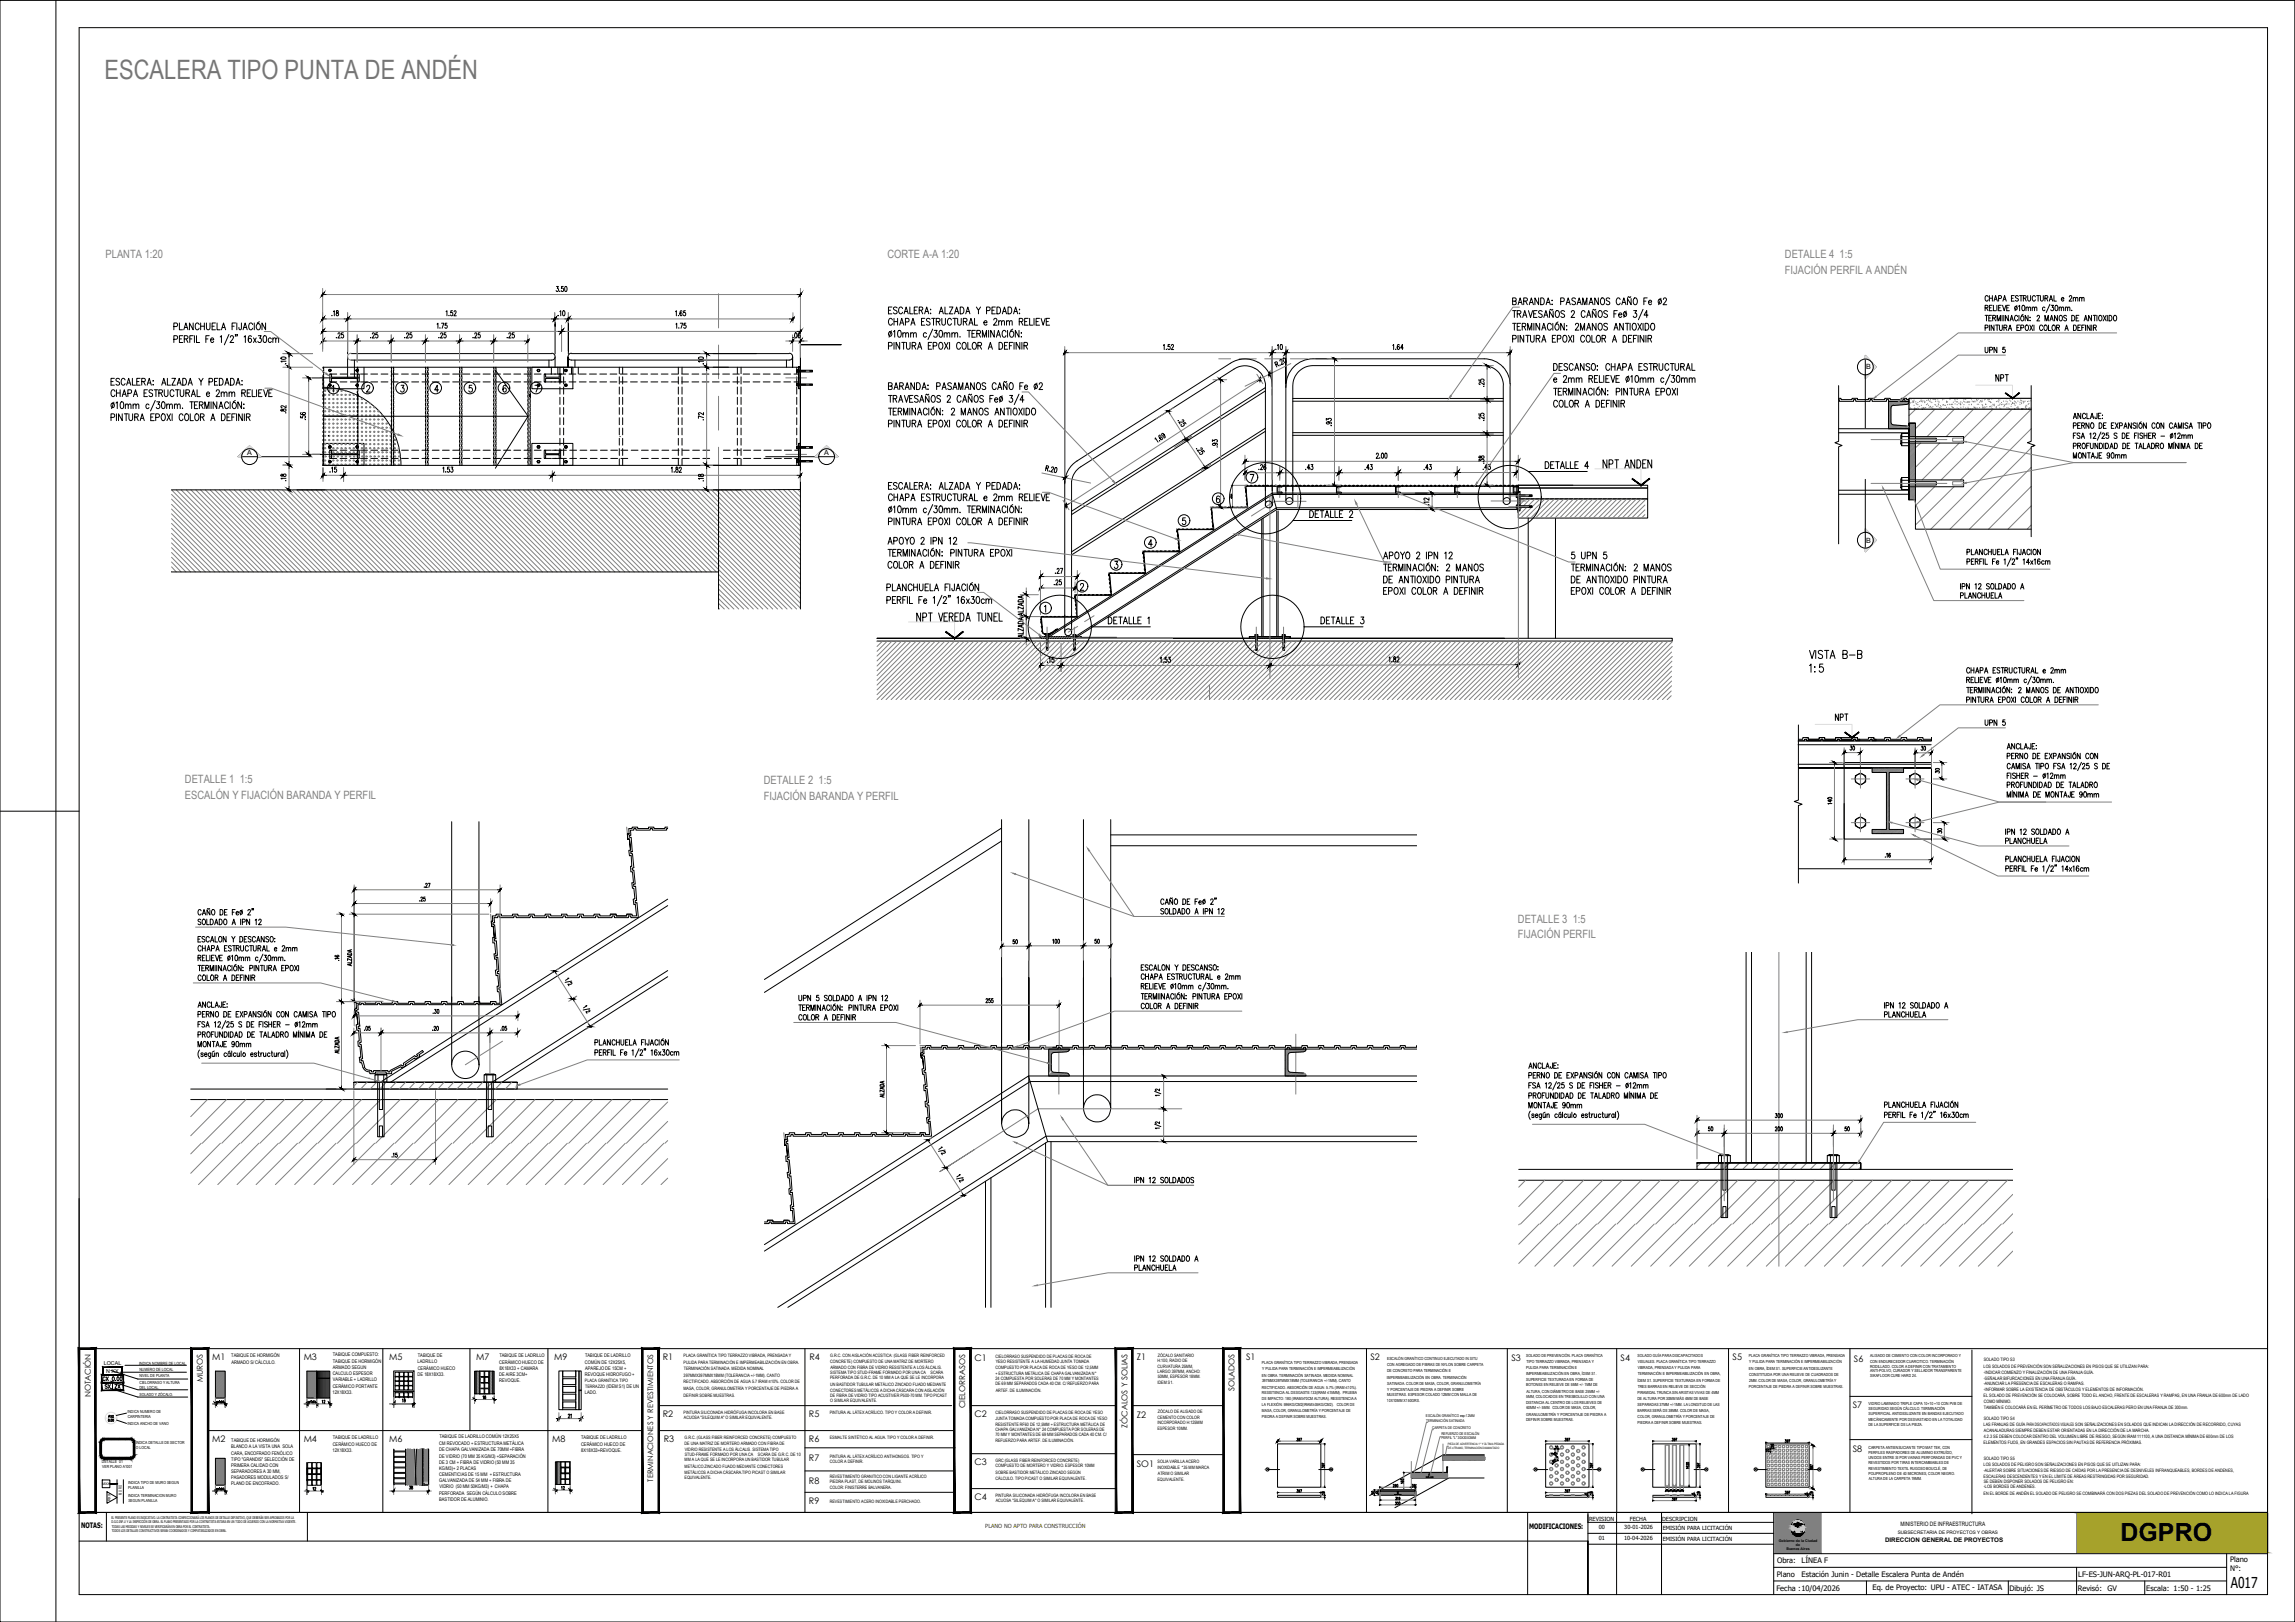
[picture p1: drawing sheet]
<svg xmlns="http://www.w3.org/2000/svg" width="841mm" height="594mm" viewBox="0 0 841 594" stroke-linecap="round" stroke-linejoin="round" font-family="sans-serif">
<defs><g id="words">
<text font-size="9.8" fill="#767676" x="38.4" y="28.9">ESCALERA TIPO PUNTA DE ANDÉN</text>
<text font-size="9.2" x="777.1" y="564.2">DGPRO</text>
<text font-size="5.7" x="730.2" y="140.8">NPT</text>
<text font-size="5.5" x="817.5" y="581.6">A017</text>
<text font-size="5.3" x="671.3" y="264.9">NPT</text>
<g font-size="4.9">
<text x="624.8" y="415.6">50</text>
<text x="674.9" y="415.6">50</text>
</g>
<g font-size="4.4">
<text x="676.6" y="275.9">30</text>
<text x="711.6" y="284.3" transform="rotate(-90 711.6 284.3)">30</text>
<text x="708.7" y="306.2">30</text>
<text x="370.1" y="346.8">50</text>
<text x="400" y="346.8">50</text>
<text x="37.4" y="509.8">SX</text>
<text x="40.9" y="509.8">ZX</text>
<text x="571.1" y="536.9" transform="rotate(-90 571.1 536.9)">60</text>
</g>
<text font-size="4.4" fill="#808080" x="702.7" y="275.9">30</text>
<g font-size="4.2" fill="#808080">
<text x="38.7" y="94.4">PLANTA 1:20</text>
<text x="325.2" y="94.5">CORTE A-A 1:20</text>
<text x="654.1" y="94.5">DETALLE 4 1:5</text>
<text x="654.1" y="100.3">FIJACIÓN PERFIL A ANDÉN</text>
<text x="67.8" y="286.9">DETALLE 1 1:5</text>
<text x="279.9" y="287">DETALLE 2 1:5</text>
<text x="67.8" y="292.7">ESCALÓN Y FIJACIÓN BARANDA Y PERFIL</text>
<text x="279.9" y="292.8">FIJACIÓN BARANDA Y PERFIL</text>
<text x="556.3" y="337.9">DETALLE 3 1:5</text>
<text x="556.2" y="343.7">FIJACIÓN PERFIL</text>
</g>
<g font-size="4">
<text x="116.8" y="515.1">12</text>
<text x="178.9" y="513.6" transform="rotate(-90 178.9 513.6)">16</text>
<text x="210.3" y="520.7" transform="rotate(-90 210.3 520.7)">21</text>
<text x="568.7" y="532">30</text>
<text x="113.2" y="547.2">12</text>
<text x="152" y="546.8" transform="rotate(-90 152 546.8)">38</text>
<text x="204.6" y="546.8">12</text>
<text x="581.4" y="548.6">18</text>
<text x="620.5" y="548.6">18</text>
<text x="662.2" y="548.6">18</text>
</g>
<g font-size="4" fill="#808080">
<text x="146" y="514.7">18</text>
<text x="645.9" y="533">20</text>
</g>
<g font-size="3.5">
<text x="647.7" y="530.9">20</text>
<text x="486.1" y="539" transform="rotate(-90 486.1 539)">397</text>
<text x="509.4" y="545.7">290</text>
<text x="486.1" y="548.6" transform="rotate(-90 486.1 548.6)">18</text>
</g>
<g font-size="3.5" fill="#808080">
<text x="516.1" y="545.7">39</text>
<text x="505.9" y="548.6" transform="rotate(-90 505.9 548.6)">44</text>
<text x="612.1" y="547.5">30</text>
</g>
<g font-size="3.3">
<text x="77.8" y="498.2">M1</text>
<text x="111.3" y="498.2">M3</text>
<text x="142.6" y="498.2">M5</text>
<text x="174.5" y="498.2">M7</text>
<text x="203.1" y="498.2">M9</text>
<text x="242.9" y="498.2">R1</text>
<text x="296.6" y="498.2">R4</text>
<text x="357.2" y="498.5">C1</text>
<text x="416.6" y="498.2">Z1</text>
<text x="456.6" y="498.2">S1</text>
<text x="502.2" y="498.2">S2</text>
<text x="553.8" y="498.4">S3</text>
<text x="593.9" y="498.5">S4</text>
<text x="634.9" y="498.1">S5</text>
<text x="679.4" y="498.8">S6</text>
<text x="679" y="515.7">S7</text>
<text x="242.9" y="519">R2</text>
<text x="296.4" y="518.9">R5</text>
<text x="357.2" y="519.1">C2</text>
<text x="416.6" y="519.3">Z2</text>
<text x="77.8" y="528.2">M2</text>
<text x="111.3" y="528.2">M4</text>
<text x="142.7" y="528.2">M6</text>
<text x="202.3" y="528.2">M8</text>
<text x="243.2" y="528.2">R3</text>
<text x="296.4" y="528">R6</text>
<text x="679" y="531.8">S8</text>
<text x="296.4" y="535.1">R7</text>
<text x="357.2" y="536.7">C3</text>
<text x="416.6" y="537.4">SO1</text>
<text x="296.4" y="543.5">R8</text>
<text x="296.4" y="550.8">R9</text>
<text x="357.2" y="549.5">C4</text>
</g>
<g font-size="3.1">
<text x="579.6" y="548.6">5</text>
<text x="618.8" y="548.6">5</text>
<text x="660" y="548.6">5</text>
</g>
<g font-size="3.1" fill="#808080">
<text x="609.6" y="547.2">30</text>
<text x="613.5" y="547.2">37</text>
<text x="614.9" y="547.2">30</text>
</g>
<g font-size="3">
<text x="74.4" y="506.3" transform="rotate(-90 74.4 506.3)">MUROS</text>
<text x="452.4" y="509.6" transform="rotate(-90 452.4 509.6)">SOLADOS</text>
<text x="33.3" y="511.8" transform="rotate(-90 33.3 511.8)">NOTACIÓN</text>
<text x="353.7" y="515.8" transform="rotate(-90 353.7 515.8)">CIELORRASOS</text>
<text x="413.2" y="522.9" transform="rotate(-90 413.2 522.9)">ZÓCALOS Y SOLIAS</text>
</g>
<g font-size="2.8">
<text x="239.4" y="542.6" transform="rotate(-90 239.4 542.6)">TERMINACIONES Y REVESTIMIENTOS</text>
<text x="29.8" y="559.7">NOTAS:</text>
<text x="560.4" y="560.1">MODIFICACIONES:</text>
<text x="651.3" y="572.6">Obra:</text>
<text x="660.2" y="572.6">LÍNEA F</text>
<text x="817.2" y="572">Plano</text>
<text x="817.2" y="575.4">N°:</text>
<text x="651.1" y="577.5">Plano</text>
<text x="660.2" y="577.4">Estación Junin - Detalle Escalera Punta de Andén</text>
<text x="761.6" y="577.6">LF-ES-JUN-ARQ-PL-017-R01</text>
<text x="651" y="582.6">Fecha :10/04/2026</text>
<text x="686.2" y="582.4">Eq. de Proyecto: UPU - ATEC - IATASA</text>
<text x="736.4" y="582.6">Dibujó: JS</text>
<text x="761.4" y="582.6">Revisó:</text>
<text x="772.3" y="582.6">GV</text>
<text x="786.5" y="582.6">Escala: 1:50 - 1:25</text>
</g>
<g font-size="2.6">
<text x="683.9" y="135.2">B</text>
<text x="90.6" y="166.7">A</text>
<text x="302" y="166.7">A</text>
<text x="683.9" y="199">B</text>
</g>
<text font-size="2.3" x="690.8" y="564.9">DIRECCION GENERAL DE PROYECTOS</text>
<text font-size="2.2" x="696.4" y="558.8">MINISTERIO DE INFRAESTRUCTURA</text>
<g font-size="2.1">
<text x="582.3" y="557">REVISION</text>
<text x="597.2" y="557">FECHA</text>
<text x="609.1" y="557">DESCRIPCION</text>
<text x="585.9" y="560.2">00</text>
<text x="595.2" y="560.2">30-01-2026</text>
<text x="609.3" y="560.4">EMISIÓN PARA LICITACIÓN</text>
<text x="585.9" y="564.2">01</text>
<text x="595.2" y="564.2">10-04-2026</text>
<text x="609.3" y="564.4">EMISIÓN PARA LICITACIÓN</text>
</g>
<text font-size="2.1" fill="#b80000" x="361.1" y="559.8">PLANO NO APTO PARA CONSTRUCCIÓN</text>
<g font-size="2">
<text x="38" y="500.1">LOCAL</text>
<text x="38.9" y="502.9">N XX</text>
</g>
<g font-size="1.8">
<text x="84.8" y="497.2">TABIQUE DE HORMIGÓN</text>
<text x="122" y="496.8">TABIQUE COMPUESTO:</text>
<text x="153.1" y="497.2">TABIQUE DE</text>
<text x="183" y="497.1">TABIQUE DE LADRILLO</text>
<text x="214.4" y="497">TABIQUE DE LADRILLO</text>
<text x="84.8" y="499.7">ARMADO S/ CÁLCULO.</text>
<text x="121.9" y="503.7">CALCULO ESPESOR</text>
<text x="122" y="499.3">TABIQUE DE HORMIGÓN</text>
<text x="122" y="501.5">ARMADO SEGUN</text>
<text x="153" y="499.3">LADRILLO</text>
<text x="153.1" y="501.9">CERÁMICO HUECO</text>
<text x="182.9" y="504">DE AIRE 3CM+</text>
<text x="183" y="499.6">CERÁMICO HUECO DE</text>
<text x="183" y="501.8">8X18X33 + CAMARA</text>
<text x="214.3" y="504">REVOQUE HIDROFUGO +</text>
<text x="214.4" y="499.5">COMÚN DE 12X25X5,</text>
<text x="214.5" y="501.7">APAREJO DE 15CM +</text>
<text x="121.9" y="508.4">CERÁMICO PORTANTE</text>
<text x="122" y="505.9">VARIABLE + LADRILLO</text>
<text x="153" y="504">DE 18X18X33.</text>
<text x="182.9" y="506.2">REVOQUE.</text>
<text x="121.8" y="510.6">12X18X33.</text>
<text x="214.3" y="510.6">LADO.</text>
<text x="122" y="527.1">TABIQUE DE LADRILLO</text>
<text x="161" y="526.9">TABIQUE DE LADRILLO COMÚN 12X25X5</text>
<text x="213" y="527.1">TABIQUE DE LADRILLO</text>
<text x="84.7" y="530.3">BLANCO A LA VISTA UNA SOLA</text>
<text x="84.7" y="532.8">CARA, ENCOFRADO FENÓLICO</text>
<text x="84.8" y="528.1">TABIQUE DE HORMIGÓN</text>
<text x="121.8" y="531.8">12X18X33.</text>
<text x="121.9" y="529.7">CERÁMICO HUECO DE</text>
<text x="161" y="531.6">DE CHAPA GALVANIZADA DE 70MM +FIBRA</text>
<text x="161" y="529.4">CM REVOCADO + ESTRUCTURA METÁLICA</text>
<text x="212.9" y="529.6">CERÁMICO HUECO DE</text>
<text x="213" y="531.8">8X18X33+REVOQUE.</text>
<text x="84.7" y="537.5">PRIMERA CALIDAD CON</text>
<text x="84.7" y="539.7">SEPARADORES A 30 MM,</text>
<text x="84.8" y="535.3">TIPO &quot;GRANDIS&quot; SELECCIÓN DE</text>
<text x="161" y="534">DE VIDRIO (70 MM 35 KG/M3) +SEPARACIÓN</text>
<text x="161" y="536.3">DE 3 CM + FIBRA DE VIDRIO (50 MM 35</text>
<text x="161" y="538.4">KG/M3)+ 2 PLACAS</text>
<text x="84.7" y="541.8">PASADORES MODULADOS S/</text>
<text x="84.7" y="544">PLANO DE ENCOFRADO.</text>
<text x="161" y="540.6">CEMENTICIAS DE 15 MM + ESTRUCTURA</text>
<text x="161" y="542.8">GALVANIZADA DE 54 MM + FIBRA DE</text>
<text x="161.1" y="545">VIDRIO (50 MM 50KG/M3) + CHAPA</text>
<text x="161" y="547.5">PERFORADA SEGÚN CÁLCULO SOBRE</text>
<text x="161" y="549.7">BASTIDOR DE ALUMINIO.</text>
</g>
<g font-size="1.7">
<text x="250.5" y="496.8">PLACA GRANÍTICA TIPO TERRAZZO VIBRADA, PRENSADA Y</text>
<text x="304.2" y="497.1">G.R.C. CON AISLACIÓN ACÚSTICA: (GLASS FIBER REINFORCED</text>
<text x="364.8" y="497.3">CIELORRASO SUSPENDIDO DE PLACAS DE ROCA DE</text>
<text x="424.3" y="497">ZÓCALO SANITARIO</text>
<text x="250.5" y="499.4">PULIDA PARA TERMINACIÓN E IMPERMEABILIZACIÓN EN OBRA.</text>
<text x="250.6" y="502">TERMINACIÓN SATINADA. MEDIDA NOMINAL</text>
<text x="304.2" y="499">CONCRETE) COMPUESTO DE UNA MATRIZ DE MORTERO</text>
<text x="304.2" y="503.2">SISTEMA TIPO STUD-FRAME FORMADO POR UNA CÁSCARA</text>
<text x="304.3" y="501.3">ARMADO CON FIBRA DE VIDRIO RESISTENTE A LOS ÁLCALIS.</text>
<text x="364.8" y="503.5">+ ESTRUCTURA METÁLICA DE CHAPA GALVANIZADA N°</text>
<text x="364.8" y="501.3">COMPUESTO POR PLACA DE ROCA DE YESO DE 12,5MM</text>
<text x="364.9" y="499.3">YESO RESISTENTE A LA HUMEDAD JUNTA TOMADA</text>
<text x="424.2" y="499">H:100, RADIO DE</text>
<text x="424.2" y="500.9">CURVATURA 25MM,</text>
<text x="424.2" y="502.8">LARGO 397MM, ANCHO:</text>
<text x="726.9" y="500.9">LOS SOLADOS DE PREVENCIÓN SON SEÑALIZACIONES EN PISOS QUE SE UTILIZAN PARA:</text>
<text x="726.9" y="498.7">SOLADO TIPO S3</text>
<text x="726.9" y="503.1">-INDICAR COMIENZO Y FINALIZACIÓN DE UNA FRANJA GUÍA.</text>
<text x="214.3" y="506.3">PLACA GRANÍTICA TIPO</text>
<text x="214.4" y="508.5">TERRAZZO (IDEM S1) DE UN</text>
<text x="250.5" y="506.7">RECTIFICADO. ABSORCIÓN DE AGUA 5.7 IRAM ≤10%. COLOR DE</text>
<text x="250.5" y="509.3">MASA, COLOR, GRANULOMETRÍA Y PORCENTAJE DE PIEDRA A</text>
<text x="250.5" y="504.2">397MMX397MMX18MM (TOLERANCIA +/-1MM). CANTO</text>
<text x="304.2" y="505.2">PERFORADA DE G.R.C. DE 10 MM A LA QUE SE LE INCORPORA</text>
<text x="304.2" y="507.5">UN BASTIDOR TUBULAR METÁLICO ZINCADO FIJADO MEDIANTE</text>
<text x="304.2" y="509.7">CONECTORES METÁLICOS A DICHA CÁSCARA CON AISLACIÓN</text>
<text x="364.8" y="507.4">DE 69 MM SEPARADOS CADA 40 CM. C/ REFUERZO PARA</text>
<text x="364.8" y="505.5">24 COMPUESTA POR SOLERAS DE 70 MM Y MONTANTES</text>
<text x="364.9" y="509.7">ARTEF. DE ILUMINACIÓN.</text>
<text x="424.2" y="506.8">IDEM S1.</text>
<text x="424.3" y="504.8">50MM, ESPESOR 18MM.</text>
<text x="726.9" y="505.3">-SEÑALAR BIFURCACIONES EN UNA FRANJA GUÍA.</text>
<text x="726.9" y="507.3">-ANUNCIAR LA PRESENCIA DE ESCALERAS O RAMPAS.</text>
<text x="726.9" y="509.5">-INFORMAR SOBRE LA EXISTENCIA DE OBSTÁCULOS Y ELEMENTOS DE INFORMACIÓN.</text>
<text x="250.5" y="511.5">DEFINIR SOBRE MUESTRAS.</text>
<text x="304.2" y="511.7">DE FIBRA DE VIDRIO TIPO ACUSTIVER P500-70 MM. TIPO PICAST</text>
<text x="304.2" y="513.6">O SIMILAR EQUIVALENTE.</text>
<text x="726.9" y="511.7">EL SOLADO DE PREVENCIÓN SE COLOCARÁ, SOBRE TODO EL ANCHO, FRENTE DE ESCALERAS Y RAMPAS, EN UNA FRANJA DE 600mm DE LADO</text>
<text x="726.9" y="513.9">COMO MÍNIMO.</text>
<text x="250.5" y="517.9">PINTURA SILICONADA HIDRÓFUGA INCOLORA EN BASE</text>
<text x="250.6" y="519.9">ACUOSA &quot;SILEQUIM A&quot; O SIMILAR EQUIVALENTE.</text>
<text x="304.1" y="517.9">PINTURA AL LÁTEX ACRÍLICO. TIPO Y COLOR A DEFINIR.</text>
<text x="364.8" y="517.9">CIELORRASO SUSPENDIDO DE PLACAS DE ROCA DE YESO</text>
<text x="364.8" y="519.9">JUNTA TOMADA COMPUESTO POR PLACA DE ROCA DE YESO</text>
<text x="424.2" y="521.6">INCORPORADO H:125MM</text>
<text x="424.2" y="519.7">CEMENTO CON COLOR</text>
<text x="424.3" y="517.7">ZÓCALO DE ALISADO DE</text>
<text x="726.9" y="520">SOLADO TIPO S4</text>
<text x="727" y="516.1">TAMBIÉN E COLOCARÁ EN EL PERÍMETRO DE TODOS LOS BAJO ESCALERAS PERO EN UNA FRANJA DE 300mm.</text>
<text x="250.9" y="527.1">G.R.C. (GLASS FIBER REINFORCED CONCRETE) COMPUESTO</text>
<text x="304.1" y="526.9">ESMALTE SINTÉTICO AL AGUA. TIPO Y COLOR A DEFINIR.</text>
<text x="364.8" y="522.2">RESISTENTE RF60 DE 12,5MM + ESTRUCTURA METÁLICA DE</text>
<text x="364.8" y="524.1">CHAPA GALVANIZADA N° 24 COMPUESTA POR SOLERAS DE</text>
<text x="364.8" y="526">70 MM Y MONTANTES DE 69 MM SEPARADOS CADA 40 CM. C/</text>
<text x="424.2" y="523.6">ESPESOR 10MM.</text>
<text x="726.9" y="522.2">LAS FRANJAS DE GUÍA PARA DISCAPACITADOS VISUALES SON SEÑALIZACIONES EN SOLADOS QUE INDICAN LA DIRECCIÓN DE RECORRIDO, CUYAS</text>
<text x="727" y="526.6">4.2.3 SE DEBEN COLOCAR DENTRO DEL VOLUMEN LIBRE DE RIESGO, SEGÚN IRAM 111100, A UNA DISTANCIA MÍNIMA DE 600mm DE LOS</text>
<text x="727" y="524.4">ACANALADURAS SIEMPRE DEBEN ESTAR ORIENTADAS EN LA DIRECCIÓN DE LA MARCHA.</text>
<text x="250.9" y="529.1">DE UNA MATRIZ DE MORTERO ARMADO CON FIBRA DE</text>
<text x="250.9" y="533.3">STUD-FRAME FORMADO POR UNA CÁSCARA DE G.R.C. DE 10</text>
<text x="251" y="531.4">VIDRIO RESISTENTE A LOS ÁLCALIS. SISTEMA TIPO</text>
<text x="304.1" y="533.9">PINTURA AL LÁTEX ACRÍLICO ANTIHONGOS. TIPO Y</text>
<text x="364.8" y="528.3">REFUERZO PARA ARTEF. DE ILUMINACIÓN.</text>
<text x="726.9" y="528.9">ELEMENTOS FIJOS, EN GRANDES ESPACIOS SIN PAUTAS DE REFERENCIA PRÓXIMAS.</text>
<text x="250.9" y="535.3">MM A LA QUE SE LE INCORPORA UN BASTIDOR TUBULAR</text>
<text x="250.9" y="537.5">METÁLICO ZINCADO FIJADO MEDIANTE CONECTORES</text>
<text x="250.9" y="539.8">METÁLICOS A DICHA CÁSCARA.TIPO PICAST O SIMILAR</text>
<text x="304.1" y="535.8">COLOR A DEFINIR.</text>
<text x="364.8" y="535.5">GRC (GLASS FIBER REINFORCED CONCRETE)</text>
<text x="364.8" y="537.5">COMPUESTO DE MORTERO Y VIDRIO. ESPESOR 10MM</text>
<text x="364.8" y="539.7">SOBRE BASTIDOR METÁLICO ZINCADO SEGÚN</text>
<text x="424.2" y="538.2">INOXIDABLE *35 MM MARCA</text>
<text x="424.2" y="536">SOLIA VARILLA ACERO</text>
<text x="726.9" y="536.8">LOS SOLADOS DE PELIGRO SON SEÑALIZACIONES EN PISOS QUE SE UITLIZAN PARA:</text>
<text x="726.9" y="534.6">SOLADO TIPO S5</text>
<text x="726.9" y="539">-ALERTAR SOBRE SITUACIONES DE RIESGO DE CAÍDAS POR LA PRESENCIA DE DESNIVELES INFRANQUEABLES, BORDES DE ANDENES,</text>
<text x="250.9" y="541.7">EQUIVALENTE.</text>
<text x="304.1" y="541.4">REVESTIMIENTO GRANITICO CON LIGANTE ACRÍLICO</text>
<text x="304.1" y="543.3">PIEDRA PLAST, DE MOLINOS TARQUINI.</text>
<text x="304.1" y="545.3">COLOR: FINISTERRE BALVANERA.</text>
<text x="364.8" y="542">CÁLCULO. TIPO PICAST O SIMILAR EQUIVALENTE.</text>
<text x="424.2" y="542.5">EQUIVALENTE.</text>
<text x="424.3" y="540.4">ATRIM O SIMILAR</text>
<text x="726.9" y="541.2">ESCALERAS DESCENDENTES Y EN EL LÍMITE DE ÁREAS RESTRINGIDAS POR SEGURIDAD.</text>
<text x="726.9" y="543.2">SE DEBEN DISPONER SOLADOS DE PELIGRO EN:</text>
<text x="726.9" y="545.1">-LOS BORDES DE ANDENES.</text>
<text x="304.1" y="550.4">REVESTIMIENTO ACERO INOXIDABLE PERCHADO.</text>
<text x="364.8" y="548.2">PINTURA SILICONADA HIDRÓFUGA INCOLORA EN BASE</text>
<text x="364.9" y="550.2">ACUOSA &quot;SILEQUIM A&quot; O SIMILAR EQUIVALENTE.</text>
<text x="726.9" y="547.4">EN EL BORDE DE ANDÉN EL SOLADO DE PELIGRO SE COMBINARÁ CON DOS PIEZAS DEL SOLADO DE PREVENCIÓN COMO LO INDICA LA FIGURA</text>
<text x="695.5" y="561.8">SUBSECRETARIA DE PROYECTOS Y OBRAS</text>
</g>
<g font-size="1.6">
<text x="51.1" y="499.9">INDICA NOMBRE DE LOCAL</text>
<text x="51.1" y="502.1">NUMERO DE LOCAL</text>
<text x="44.7" y="547.5" transform="rotate(-90 44.7 547.5)">M U R O</text>
</g>
<g font-size="1.5">
<text x="559.3" y="497">SOLADO DE PREVENCIÓN. PLACA GRANÍTICA</text>
<text x="600.1" y="497">SOLADO GUÍA PARA DISCAPACITADOS</text>
<text x="640.9" y="497">PLACA GRANÍTICA TIPO TERRAZZO VIBRADA, PRENSADA</text>
<text x="685.4" y="497">ALISADO DE CEMENTO CON COLOR INCORPORADO Y</text>
<text x="462.4" y="499.5">PLACA GRANÍTICA TIPO TERRAZZO VIBRADA, PRENSADA</text>
<text x="462.5" y="501.8">Y PULIDA PARA TERMINACIÓN E IMPERMEABILIZACIÓN</text>
<text x="508.3" y="498.2">ESCALÓN GRANÍTICO CONTINUO EJECUTADO IN SITU</text>
<text x="508.3" y="502.6">DE CONCRETO PARA TERMINACIÓN E</text>
<text x="508.3" y="500.3">CON AGREGADO DE FIBRAS DE NYLON SOBRE CARPETA</text>
<text x="559.3" y="501.4">PULIDA PARA TERMINACIÓN E</text>
<text x="559.3" y="503.7">IMPERMEABILIZACIÓN EN OBRA, ÍDEM S1.</text>
<text x="559.4" y="499.1">TIPO TERRAZZO VIBRADA, PRENSADA Y</text>
<text x="600.2" y="499.3">VISUALES. PLACA GRANÍTICA TIPO TERRAZZO</text>
<text x="600.2" y="501.4">VIBRADA, PRENSADA Y PULIDA PARA</text>
<text x="600.2" y="503.7">TERMINACIÓN E IMPERMEABILIZACIÓN EN OBRA,</text>
<text x="640.9" y="501.7">EN OBRA, ÍDEM S1. SUPERFICIE ANTIDESLIZANTE</text>
<text x="641" y="503.9">CONSTITUIDA POR UNA RELIEVE DE CUADRADOS DE</text>
<text x="641" y="499.4">Y PULIDA PARA TERMINACIÓN E IMPERMEABILIZACIÓN</text>
<text x="685.3" y="500.9">RODILLADO. COLOR A DEFINIR CON TRATAMIENTO</text>
<text x="685.3" y="499.1">CON ENDURECEDOR CUARCITICO. TERMINACIÓN</text>
<text x="685.4" y="502.7">ANTI-POLVO, CURADOR Y SELLADOR TRANSPARENTE</text>
<text x="51.1" y="504.3">NIVEL DE PLANTA</text>
<text x="51.1" y="508.6">DEL LOCAL.</text>
<text x="51.1" y="506.8">CIELORRASO Y ALTURA</text>
<text x="462.4" y="504.2">EN OBRA. TERMINACIÓN SATINADA. MEDIDA NOMINAL</text>
<text x="462.4" y="508.6">RECTIFICADO. ABSORCIÓN DE AGUA: 5.7% (IRAM ≤10%).</text>
<text x="462.5" y="506.3">397MMX397MMX18MM (TOLERANCIA +/-1MM). CANTO</text>
<text x="508.3" y="505">IMPERMEABILIZACIÓN EN OBRA. TERMINACIÓN</text>
<text x="508.3" y="507.3">SATINADA. COLOR DE MASA, COLOR, GRANULOMETRÍA</text>
<text x="508.4" y="509.4">Y PORCENTAJE DE PIEDRA A DEFINIR SOBRE</text>
<text x="559.3" y="507.8">BOTONES EN RELIEVE DE 5MM +/- 1MM DE</text>
<text x="559.3" y="505.8">SUPERFICIE TEXTURADA EN FORMA DE</text>
<text x="600.1" y="506.1">ÍDEM S1. SUPERFICIE TEXTURADA EN FORMA DE</text>
<text x="600.2" y="508.4">TRES BARRAS EN RELIEVE DE SECCIÓN</text>
<text x="640.9" y="508.2">PORCENTAJE DE PIEDRA A DEFINIR SOBRE MUESTRAS.</text>
<text x="641" y="506.1">2MM. COLOR DE MASA, COLOR, GRANULOMETRÍA Y</text>
<text x="685.3" y="504.5">SIKAFLOOR CURE HARD 24.</text>
<text x="51.1" y="511.4">SOLADO Y ZÓCALO.</text>
<text x="462.4" y="510.6">RESISTENCIA AL DESGASTE:133(IRAM ≤15MM). PRUEBA</text>
<text x="462.4" y="512.7">DE IMPACTO: 180 (IRAM≥70CM ALTURA). RESISTENCIA A</text>
<text x="462.4" y="514.9">LA FLEXIÓN: 596KG/CM2(IRAM≥35KG/CM2). COLOR DE</text>
<text x="508.3" y="513.4">10X10MM X150GRS.</text>
<text x="508.3" y="511.4">MUESTRAS. ESPESOR COLADO 12MM CON MALLA DE</text>
<text x="559.3" y="514.2">DISTANCIA AL CENTRO DE LOS RELIEVES DE</text>
<text x="559.3" y="512.2">5MM, COLOCADOS EN TRESBOLILLO CON UNA</text>
<text x="559.4" y="510.1">ALTURA, CON DIÁMETRO DE BASE 25MM +/-</text>
<text x="600.1" y="510.5">PIRAMIDAL TRUNCA SIN ARISTAS VIVAS DE 4MM</text>
<text x="600.1" y="512.8">DE ALTURA POR 30MM MÁS 4MM DE BASE</text>
<text x="600.1" y="514.9">SEPARADAS 37MM +/-1MM. LA LONGITUD DE LAS</text>
<text x="684.8" y="514.4">VIDRIO LAMINADO TRIPLE CAPA 10+10 +10 CON PVB DE</text>
<text x="46.7" y="517.6">INDICA NUMERO DE</text>
<text x="46.7" y="521.8">INDICA ANCHO DE VANO</text>
<text x="46.8" y="519.4">CARPINTERIA</text>
<text x="462.4" y="517.3">MASA, COLOR, GRANULOMETRÍA Y PORCENTAJE DE</text>
<text x="462.4" y="519.4">PIEDRA A DEFINIR SOBRE MUESTRAS.</text>
<text x="559.3" y="520.5">DEFINIR SOBRE MUESTRAS.</text>
<text x="559.3" y="518.5">GRANULOMETRÍA Y PORCENTAJE DE PIEDRA A</text>
<text x="559.4" y="516.2">60MM +/- 5MM. COLOR DE MASA, COLOR,</text>
<text x="600.1" y="517.2">BARRAS SERÁ DE 38MM. COLOR DE MASA,</text>
<text x="600.1" y="521.6">PIEDRA A DEFINIR SOBRE MUESTRAS.</text>
<text x="600.1" y="519.5">COLOR, GRANULOMETRÍA Y PORCENTAJE DE</text>
<text x="684.7" y="520.4">MECÁNICAMENTE POR DESVASTADO EN LA TOTALIDAD</text>
<text x="684.7" y="516.5">SEGURIDAD SEGÚN CÁLCULO. TERMINACIÓN</text>
<text x="684.7" y="518.3">SUPERFICIAL ANTIDESLIZANTE EN BANDAS EJECUTADO</text>
<text x="684.7" y="522.2">DE LA SUPERFICIE DE LA PIEZA.</text>
<text x="49.7" y="528.8">INDICA DETALLE DE SECTOR</text>
<text x="49.8" y="530.6">O LOCAL</text>
<text x="684.7" y="532.7">PERFILES RASPADORES DE ALUMINIO EXTRUÍDO,</text>
<text x="684.7" y="530.6">CARPETA ANTIENSUCIANTE TIPO MAT TEK, CON</text>
<text x="37.3" y="535.8">DETALLE 01</text>
<text x="37.4" y="537.6">VER PLANO A1001</text>
<text x="684.7" y="534.5">UNIDOS ENTRE SI POR VAINAS PERFORADAS DE PVC Y</text>
<text x="684.7" y="536.3">REVESTIDOS POR TIRAS INTERCAMBIABLES DE</text>
<text x="684.7" y="538.4">REVESTIMIENTO TEXTIL RUGOSO BOUCLÉ, DE</text>
<text x="47" y="543.7">INDICA TIPO DE MURO SEGUN</text>
<text x="47" y="545.5">PLANILLA</text>
<text x="684.7" y="540.2">POLIPROPILENO DE 40 MICRONES, COLOR NEGRO.</text>
<text x="684.8" y="542">ALTURA DE LA CARPETA 19MM.</text>
<text x="47" y="548.2">INDICA TERMINACION MURO</text>
<text x="47" y="550.1">SEGUN PLANILLA</text>
</g>
<g font-size="1.4">
<text x="522.6" y="519">ESCALÓN GRANÍTICO esp:12MM</text>
<text x="522.6" y="520.9">TERMINACIÓN SATINADA</text>
<text x="524.8" y="523.5">CARPETA DE CONCRETO</text>
<text x="528.2" y="525.4">REFUERZO DE ESCALÓN</text>
<text x="528.2" y="527.1">PERFIL &quot;L&quot; 30X30X3MM</text>
<text x="40.9" y="556.3">EL PRESENTE PLANO ES INDICATIVO. LA CONTRATISTA CONFECCIONARÁ LOS PLANOS DE DETALLE DEFINITIVO, QUE DEBERÁN SER APROBADOS POR LA</text>
<text x="40.9" y="558">D.G.O.INF.U Y LA INSPECCIÓN DE OBRA. EL PLANO PRESENTADO POR LA CONTRATISTA ESTARA EN UN TODO DE ACUERDO CON LA NORMATIVA VIGENTE.</text>
<text x="40.9" y="559.6">TODAS LAS MEDIDAS Y NIVELES SE VERIFICARÁN EN OBRA POR EL CONTRATISTA.</text>
<text x="40.9" y="561.3">TODOS LOS DETALLES CONSTRUCTIVOS SERAN COORDINADOS Y COMPATIBILIZADOS EN OBRA.</text>
</g>
<g font-size="1.3">
<text x="37.4" y="543.9">MXX</text>
<text x="40.5" y="549.8" transform="rotate(-90 40.5 549.8)">RXX</text>
<text x="651.8" y="564.9">Gobierno de la Ciudad</text>
<text x="654.6" y="567.9">Buenos Aires</text>
<text x="658.2" y="566.4">de</text>
</g>
<g font-size="1.1">
<text x="530.6" y="529.3">PIEZA DE ADVERTENCIA 1° Y ÚLTIMA PEDADA</text>
<text x="530.6" y="530.8">DE c/TRAMO, TERMINACIÓN DIAMANTADO</text>
</g>
<g font-size=".5">
<text x="464.3" y="538.2">A</text>
<text x="487.6" y="538.2">A</text>
<text x="562.6" y="538.2">A</text>
<text x="585.8" y="538.2">A</text>
<text x="601.8" y="538.2">A</text>
<text x="625.1" y="538.2">A</text>
<text x="643.2" y="538.2">A</text>
<text x="666.5" y="538.2">A</text>
</g>
</g></defs>
<!-- layer: 25-SIM-CORTES -->
<g fill="none" stroke="#000" stroke-width=".37">
<path d="M683.6 131.5v-1.4l4 4.3-4 4.3v-1.4M683.6 131.5v25.2M94.3 167.3h1.4l-4.3-4-4.2 4h26.5M280.6 167.3h25.1M300 167.3h-1.3l4.2-4 4.2 4h-1.3M683.6 175.6v19.4M683.6 193.6l4 4.3-4 4.2z"/>
<circle cx="683.6" cy="134.4" r="2.9"/>
<circle cx="91.5" cy="167.3" r="2.9"/>
<circle cx="302.9" cy="167.3" r="2.9"/>
<circle cx="683.6" cy="197.9" r="2.9"/>
</g>
<!-- layer: PDF2_Geometry -->
<g fill="none" stroke="#808080" stroke-width=".37">
<path d="M263.3 107.6v12.5M128.7 129.4a1.25 1.25 0 0 0-1.3 1.2 1.25 1.25 0 0 0 1.3 1.3M263.3 126.4v12.3M288 138.4h7.6M446.6 131.4h4.4M454.1 131.4h6.3M463.5 131.4h6.2M472.9 131.4h6.2M482.2 131.4h4.5M120.4 158h.4v.3h-.4zM120.4 159.5h.4v.3h-.4zM120.4 149h.4v.3h-.4z"/>
<path d="M120.4 150.5h.4v.3h-.4zM120.4 153.5h.4v.3h-.4zM120.4 155h.4v.3h-.4zM120.4 156.5h.4v.3h-.4zM120.4 152h.4v.3h-.4zM120.4 144.5h.4v.3h-.4zM120.4 146h.4v.3h-.4zM120.4 147.5h.4v.3h-.4zM120.4 143h.4v.3h-.4zM123.4 158h.4v.3h-.4zM123.4 159.5h.4v.3h-.4zM123.4 149h.4v.3h-.4z"/>
<path d="M123.4 150.5h.4v.3h-.4zM123.4 153.5h.4v.3h-.4zM123.4 156.5h.4v.3h-.4zM123.4 155h.4v.3h-.4zM123.4 152h.4v.3h-.4zM123.4 144.5h.4v.3h-.4zM123.4 146h.4v.3h-.4zM123.4 147.5h.4v.3h-.4zM123.4 143h.4v.3h-.4zM126.4 143l.1 .4 .4-.1M135.4 147.5l.4 .4M136.9 158h.4v.3h-.4z"/>
<path d="M136.9 159.5h.4v.3h-.4zM136.9 150.5h.4v.3h-.4zM136.9 153.5h.4v.3h-.4zM136.9 155h.4v.3h-.4zM136.9 156.5h.4v.3h-.4zM136.9 152h.4v.3h-.4zM137.2 148.9l-.3 .4 .5-.1M140 158h.3v.3h-.3zM140 159.5h.3v.3h-.3zM140 153.5h.3v.3h-.3zM140 155h.3v.3h-.3zM140 156.5h.3v.3h-.3z"/>
<path d="M140.1 151.9l-.1 .4h.4M143.3 156.4l-.4 .4h.5M144.7 159.4l-.3 .3 .5 .1M263.3 145.1v12.4M692.4 147l-.3 .5M692.8 147l-.7 .9M693 149.6l-.9 1.2M693 150l-.9 1M693 150.4l-.9 1M693 150.8l-.9 .9M693 151.1l-.9 1M693 151.5l-.9 1"/>
<path d="M693 151.7l-.9 1.2M693 152.1l-.9 1M693 152.5l-.9 1M693 152.9l-.9 1M693 153.3l-.9 1M693 153.6l-.9 1M693 153.9l-.9 1M693 154.3l-.9 1M693 154.6l-.9 1M693.1 149.4l-1 1M693.1 154.9l-1 1.1M693.2 147l-1.1 1.3"/>
<path d="M693.2 155.1l-1.1 1.3M693.3 155.4l-1.2 1.4M693.5 147l-1.4 1.6M693.5 155.5l-1.4 1.5M693.8 147l-1.7 1.9M693.8 155.6l-1.5 1.4M694.1 155.6l-1.4 1.4M694.2 147l-2.1 2.2M694.4 155.6l-1.3 1.4M694.6 147l-2.5 2.6M694.8 155.6l-1.4 1.4M694.9 147l-2.8 3"/>
<path d="M695.1 155.8l-1.3 1.2M695.3 147l-1.5 1.5M695.5 155.8l-1.4 1.2M695.6 147l-1.3 1.4M695.8 155.8l-1.4 1.2M695.9 147l-1.2 1.4M696 155.8l-1.2 1.2M696.3 147l-1.2 1.4M696.4 155.8l-1.2 1.2M696.7 147l-1.2 1.4M696.8 155.9l-1.2 1.1M697.1 147l-1.3 1.4"/>
<path d="M697.1 155.9l-1.2 1.1M697.4 147l-1.2 1.3M697.4 155.9l-1.2 1.1M697.7 147l-1.1 1.3M697.7 155.9l-1.1 1.1M698.1 147l-1.2 1.3M698.1 155.9l-1.2 1.1M698.5 147l-1.2 1.3M698.5 155.9l-1.2 1.1M698.6 155.9l.6 .2 .4 .5-.5 .4M698.8 147l-1.1 1.1M698.8 156l-1.1 1"/>
<path d="M699.1 156l-1 1M699.2 147l-1.1 1.1M699.2 156.1l-.9 .9M699.4 156.4l-.7 .6M699.6 147l-1.1 1.1M699.6 147.4l-.8 .7M699.7 155l-.1 .1M699.7 148.1v.2M700.1 155l-.5 .5M700.1 147.5v.1M700.1 149.4v.1M700.2 145.9v.1"/>
<path d="M700.3 146.1v.1M700.3 149.6v.1M700.4 155l-.8 .9M700.7 155l-1.1 1.1M700.7 147.4v.1M700.8 146.9v.1M701.1 155l-1.5 1.5M701.2 146.9v.1M701.2 147.2v.2M701.3 147.1v.1M701.4 155l-2 2M701.4 146.5v.1"/>
<path d="M701.4 148.4v.1M701.7 149.4v.1M701.8 155l-2.2 2.2M701.9 155.5l-2.3 2.4M701.9 155.3l-2.3 2.4M701.9 155.9l-2.3 2.4M701.9 156.3l-2.3 2.3M701.9 156.6l-2.3 2.4M701.9 157.2l-2.3 2.6M701.9 157.7l-2.1 2.2M701.9 158l-1.7 1.9M701.9 158.4l-1.3 1.5"/>
<path d="M701.9 158.8l-1.1 1.1M701.9 159.1l-.7 .8M701.9 159.4l-.4 .5M702.1 149.9l-2.5 2.3M702.1 147.1v.1M702.1 149.6v.1M702.2 147.8v.1M702.4 148v.1M702.8 147.4v.1M702.8 148.1v.2M702.8 149.4v.1M702.9 149.6v.1"/>
<path d="M703.3 148.8v.1M703.5 147v.1M704 146.5v.1M704 146.9v.1M704.1 146.9v.1M704.1 148.4v.1M704.2 146v.1M704.3 149.4v.1M704.3 149.6v.1M704.4 147.1v.1M704.7 146.7v.2M704.8 149.5h.1"/>
<path d="M705.2 146.9v.1M705.2 149.6v.1M705.3 147.4v.1M705.4 147.1v.1M705.4 149.2v.2M705.7 149.2v.2M706 148.1v.2M706.1 146.6v.1M706.3 147.9v.1M706.6 146.5v.1M706.7 146.4v.1M706.7 148.4v.1"/>
<path d="M707 149.1v.1M707.1 146.9v.1M707.3 148.8v.1M707.4 146.4v.1M707.4 148.9v.1M707.6 147.1v.1M707.6 149v.1M707.9 149.2v.3M707.9 147.4v.1M708.2 146v.1M708.3 149.6v.3M708.3 148.9v.1"/>
<path d="M708.4 146.2v.2M708.8 146.2v.2M709.1 149.9l-9.5 9.5M709.1 148.1v.2M709.3 146.2v.3M709.3 147v.1M709.3 148.3v.1M709.7 148.8v.1M710.1 146.1v.1M710.2 146.9v.1M710.2 148.6v.2M710.3 147.9v.1"/>
<path d="M710.4 148.1v.2M710.6 147.1v.3M710.7 149.2v.2M711.1 148.5v.1M711.1 149.4v.1M711.3 148.9v.1M711.5 145.9v.1M711.5 149.6v.1M711.8 146.4v.1M712 145.9v.1M712 148.3v.1M712.2 148.1v.2"/>
<path d="M712.3 146.1v.1M712.3 149.7v.2M712.5 148.4v.1M712.9 148.4v.1M713.3 146.9v.2M713.3 147.2v.2M713.3 149.1v.1M713.4 147.2v.2M713.7 147.1v.1M713.7 148.1v.2M714.2 149.4v.1M714.3 148v.1"/>
<path d="M714.6 146.2v.2M714.6 148.1v.2M714.6 149.6v.1M715.1 148v.1M715.2 148.1v.2M715.3 148.9v.1M715.6 148v.1M715.6 149.1v.1M715.8 147.2v.2M715.8 149.2v.2M716.2 149.9l-10 10M716.3 146.1v.1"/>
<path d="M716.4 146.4v.1M716.4 146.9v.1M716.4 147.9v.1M717 147.1v.1M717.2 146.2v.2M717.2 148.1v.2M717.2 149.4v.1M717.3 147.1v.1M717.7 149.6v.1M717.8 147.6v.2M718.4 147.6v.2M718.4 148v.1"/>
<path d="M718.4 148.1v.2M718.6 147.1v.1M718.6 148.1v.2M718.6 149.1v.1M719.1 147.5v.1M719.5 149v.1M719.6 146.9v.1M719.7 146.2v.2M719.7 148.1v.2M720 147.1v.1M720.3 146.2v.2M720.3 149.4v.1"/>
<path d="M720.5 147.2v.2M720.9 149.6v.1M720.9 147.2v.2M721.1 147.1v.1M721.2 149.1v.1M721.3 147.1v.1M721.6 147.2v.2M721.6 148.1v.2M721.8 147.1v.1M722.5 148v.3M722.5 146.1v.1M722.7 146.9v.1"/>
<path d="M722.7 149.6v.1M723.1 147.1v.1M723.2 149.9l-10 10M723.2 147v.1M723.3 149v.1M723.5 149.4v.1M723.6 149.2v.2M723.7 146.9v.1M723.7 147.1v.1M723.7 149.1v.1M724 149.6v.1M724.1 149.4v.1"/>
<path d="M724.3 146.2v.2M724.5 146.7v.2M724.6 146.5v.1M724.6 148v.1M724.6 149.4v.1M725.1 146.1v.1M725.1 148v.1M725.5 147.2v.2M725.5 149.2v.2M725.8 146.6v.1M725.8 146.9v.1M726.2 147.1v.1"/>
<path d="M726.4 146.5v.1M726.4 147v.1M726.4 148.1v.2M726.5 149v.1M726.6 148.4v.1M726.6 149.4v.1M726.8 149.1v.1M727.1 149.6v.1M727.2 146.4v.1M727.3 149v.1M727.5 149.1v.1M727.6 146.1v.1"/>
<path d="M727.7 148.1h.1M728.1 148.9v.1M728.5 146.4v.1M728.6 146.2v.2M728.9 146.9v.1M729 147v.1M729.1 146.2v.2M729.1 148.9v.1M729.4 147.1v.1M729.5 147.2v.2M729.5 148.8v.1M729.6 147.4v.1"/>
<path d="M729.7 149.4v.1M729.8 146.1v.1M730 148.6v.2M730.1 149.6v.1M730.3 149.9l-10.7 10.6h-4v1.1h4M730.3 146v.1M730.3 148v.1M730.5 148.3v.1M730.8 148v.1M730.8 148.5v.1M731.2 145.9v.1M731.5 149.1v.1"/>
<path d="M731.6 147v.1M731.6 148.9v.1M731.6 149.4v.1M732.1 146.9v.1M732.2 148.4v.1M732.5 146.4v.1M732.5 147.1v.1M732.6 146.5v.1M732.7 148.3v.1M732.8 149.4v.1M733 146v.1M733 147.9v.1"/>
<path d="M733.2 149.6v.1M733.5 147.4v.1M733.5 148.1v.2M734 148v.1M734.2 146.9v.1M734.4 148.9v.1M734.5 148.3v.1M734.6 148.5v.1M734.9 148v.1M735.1 146.9v.1M735.3 147.9v.1M735.5 146v.1"/>
<path d="M735.5 147.9v.1M735.5 149.2v.2M735.6 147.1v.1M736 149.4v.1M736.2 147.9v.1M736.3 149.6v.1M736.5 146.5v.1M736.9 146.9v.1M737 148.8v.1M737.1 148v.1M737.4 149.9l-26.1 25.9M737.5 147.4v.1"/>
<path d="M737.6 147.8h.1M738.1 147.6v.2M738.2 145.9v.1M738.2 146.9v.1M738.2 147.9v.1M738.5 148.4v.1M738.6 147.1v.1M738.8 147.5v.1M739.1 149.2v.2M739.5 146.9v.1M739.5 148.9v.1M739.5 149.2v.2"/>
<path d="M739.5 149.6v.1M739.7 149.5v.1M740.2 147.2v.2M740.2 148v.1M740.5 146.5v.1M740.7 145.9v.1M740.7 146.6v.1M740.7 147.2v.2M740.8 147.8v.1M741.3 146.9v.1M741.5 147.5v.1M741.6 147.1v.1"/>
<path d="M741.6 149.6v.1M741.7 147.1v.1M742.1 146.9v.1M742.2 148.8v.1M742.2 149.2v.2M742.5 148.4v.1M742.5 149.6v.1M742.6 149.5v.1M742.7 148.6v.2M743 147v.1M743.2 148v.1M743.4 145.9v.1"/>
<path d="M743.5 146.9v.1M743.5 147.8v.1M743.6 149.4v.1M743.8 149.4v.1M744.2 146.7v.2M744.3 145.9h-44.7v4h44.7l-25.9 25.9M744.3 157l-36.7 36.8M744.3 149.4v.1M62.9 179.4l30 30.1M64.6 179.4l30 30.1M66.4 179.4l30 30.1M68.2 179.4l29.9 30.1"/>
<path d="M70 179.4l29.9 30.1M71.8 179.4l29.8 30.1M73.5 179.4l30 30.1M75.2 179.4l30 30.1M77 179.4l30 30.1M78.7 179.4l30.1 30.1M80.5 179.4l30 30.1M82.3 179.4l30 30.1M84.1 179.4l29.9 30.1M85.9 179.4l30 30.1M87.6 179.4l30 30.1M89.4 179.4l30 30.1"/>
<path d="M91.1 179.4l30 30.1M92.9 179.4l30 30.1M94.6 179.4l30 30.1M96.5 179.4l29.9 30.1M98.3 179.4l29.8 30.1M100 179.4l29.9 30.1M101.7 179.4l30 30.1M103.5 179.4l30 30.1M105.2 179.4l30.1 30.1M107 179.4l30 30.1M108.8 179.4l30 30.1M110.6 179.4l29.9 30.1"/>
<path d="M112.4 179.4l29.9 30.1M114.1 179.4l30 30.1M115.9 179.4l30 30.1M117.6 179.4l30.1 30.1M119 170h.3v.4h-.3zM119 164h.3v.4h-.3zM119.1 167h.3v.4h-.3zM119.4 179.4l30 30.1M120.4 165.5h.4v.3h-.4zM120.4 168.5h.4v.3h-.4zM120.4 170h.4v.4h-.4zM120.4 161h.4v.3h-.4z"/>
<path d="M120.4 162.5h.4v.3h-.4zM120.4 164h.4v.4h-.4zM120.6 167h.3v.4h-.3zM121.1 179.4l30 30.1M122 170h.3v.4h-.3zM122 164h.3v.4h-.3zM122.1 167h.3v.4h-.3zM122.9 179.4l30 30.1M123.4 165.5h.4v.3h-.4zM123.4 168.5h.4v.3h-.4zM123.4 170h.4v.4h-.4zM123.4 161h.4v.3h-.4z"/>
<path d="M123.4 162.5h.4v.3h-.4zM123.4 164h.4v.4h-.4zM123.6 167h.4v.4h-.4zM124.6 179.4l30 30.1M125 170h.3v.4h-.3zM125 164h.3v.4h-.3zM125.1 167h.3v.4h-.3zM126.4 170h.4v.4h-.4zM126.4 164h.4v.4h-.4zM126.5 179.4l29.9 30.1M126.6 167h.3v.4h-.3zM128 170h.3v.4h-.3z"/>
<path d="M128 164h.3v.4h-.3zM128.1 167h.3v.4h-.3zM128.3 179.4l30 30.1M129.5 170h.3v.4h-.3zM129.5 164h.3v.4h-.3zM129.6 167h.3v.4h-.3zM130 179.4l30 30.1M131 170h.3v.4h-.3zM131 164h.3v.4h-.3zM131.1 167h.3v.4h-.3zM131.7 179.4l30.1 30.1M132.5 170h.3v.4h-.3z"/>
<path d="M132.5 164h.3v.4h-.3zM132.6 167h.3v.4h-.3zM133.5 179.4l30 30.1M134 170h.3v.4h-.3zM134 164h.3v.4h-.3zM134.1 167h.4v.4h-.4zM135.3 179.4l30 30.1M135.5 170h.3v.4h-.3zM135.5 164h.3v.4h-.3zM135.6 167h.3v.4h-.3zM136.9 165.5h.4v.3h-.4zM136.9 168.5h.4v.3h-.4z"/>
<path d="M136.9 170h.4v.4h-.4zM136.9 161h.4v.3h-.4zM136.9 162.5h.4v.3h-.4zM136.9 164h.4v.4h-.4zM137.1 167h.4v.4h-.4zM137.2 179.4l29.8 30.1M138.5 170h.3v.4h-.3zM138.5 164h.3v.4h-.3zM138.6 167h.3v.4h-.3zM138.9 179.4l29.9 30.1M140 165.5h.3v.3h-.3zM140 168.5h.3v.3h-.3z"/>
<path d="M140 170h.3v.4h-.3zM140 161h.3v.3h-.3zM140 162.5h.3v.3h-.3zM140 164h.3v.4h-.3zM140.1 167h.4v.4h-.4zM140.6 179.4l29.9 30.1M141.5 170h.3v.4h-.3zM141.5 164h.3v.4h-.3zM141.6 167h.3v.4h-.3zM142.4 179.4l29.9 30.1M143 170h.3v.4h-.3zM143 164h.3v.4h-.3z"/>
<path d="M143.1 167h.3v.4h-.3zM144.1 179.4l30.1 30.1M144.5 170h.3v.4h-.3zM144.5 164h.3v.4h-.3zM144.6 167h.3v.4h-.3zM145.9 179.4l30 30.1M146 170h.3v.4h-.3zM146.1 167h.3v.4h-.3zM146.1 163.9l-.2 .4 .4 .1M147.7 179.4l30 30.1M149.4 179.4l30 30.1M151.1 179.4l30 30.1"/>
<path d="M153 179.4l29.9 30.1M154.8 179.4l30 30.1M156.5 179.4l30 30.1M158.3 179.4l30 30.1M160 179.4l30 30.1M161.8 179.4l30 30.1M163.5 179.4l30 30.1M165.3 179.4l30 30.1M167 179.4l30 30.1M168.9 179.4l29.9 30.1M170.6 179.4l30.1 30.1M172.4 179.4l30 30.1"/>
<path d="M174.2 179.4l30 30.1M175.9 179.4l30 30.1M177.7 179.4l30 30.1M179.5 179.4l29.9 30.1M181.3 179.4l29.9 30.1M183 179.4l29.9 30.1M184.8 179.4l29.9 30.1M186.5 179.4l30 30.1M188.3 179.4l30 30.1M190 179.4l30 30.1M191.8 179.4l30 30.1M193.5 179.4l30.1 30.1"/>
<path d="M195.4 179.4l29.9 30.1M197.1 179.4l30.1 30.1M198.9 179.4l30 30.1M200.7 179.4l30 30.1M202.4 179.4l30.1 30.1M204.2 179.4l30 30.1M205.9 179.4l30 30.1M207.7 179.4l30 30.1M209.4 179.4l30 30.1M211.3 179.4l29.9 30.1M213.1 179.4l29.9 30.1M214.8 179.4l30 30.1"/>
<path d="M216.5 179.4l30 30.1M218.3 179.4l30 30.1M220 179.4l30.1 30.1M221.9 179.4l29.9 30.1M223.7 179.4l29.9 30.1M225.4 179.4l29.9 30.1M227.2 179.4l29.9 30.1M228.9 179.4l29.9 30.1M230.7 179.4l30 30.1M232.5 179.4l30 30.1M234.2 179.4l43.6 43.7M235.9 179.4l43.6 43.7"/>
<path d="M237.8 179.4l43.6 43.7M239.6 179.4l43.6 43.7M241.3 179.4l43.6 43.7M243.1 179.4l43.6 43.7M244.8 179.4l43.6 43.7M246.5 179.4l43.7 43.7M248.3 179.4l43.6 43.7M250.1 179.4l43.2 43.3M251.8 179.4l41.5 41.6M253.7 179.4l39.6 39.7M255.4 179.4l37.9 38M257.2 179.4l36.1 36.2"/>
<path d="M259 179.4l34.3 34.4M260.7 179.4l32.6 32.7M262.5 179.4l30.8 31M263.3 163.8v15.6M264.3 179.4l29 29.1M265.9 179.4l27.4 27.3M267.7 179.4l25.6 25.6M269.6 179.4l23.7 23.8M271.3 179.4l22 22.1M273.1 179.4l20.2 20.3M274.8 179.4l18.5 18.6M276.6 179.4l16.7 16.8"/>
<path d="M278.3 179.4l15 15.1M280.1 179.4l13.2 13.2M281.8 179.4l11.5 11.4M283.6 179.3l9.7 9.8M285.3 179.3l8 8M287.1 179.3l6.2 6.3M288 166.4h7.6M288.8 179.3l4.5 4.5M290.6 179.3l2.7 2.6M292.3 179.3l1 .9M467.2 177.7h.5v.3h1l.3-.3v4.6M490.6 177.7v4.6"/>
<path d="M512.4 177.7v4.6M534 177.7v4.6M685.7 177.1h27.7M685.7 161h27.7M699.8 178.3l-.2 .1M699.9 162.3l-.3 .2M700.2 178.3l-.6 .5M700.3 162.3l-.7 .6M700.6 162.3l-1 1M700.6 178.3l-1 .9M700.8 178.3l-1.2 1.2M701 162.3l-1.4 1.3"/>
<path d="M701.2 178.3l-1.6 1.6M701.3 162.3l-1.7 1.6M701.5 178.3l-1.9 2M701.7 162.3l-2.1 2M701.9 162.3l-2.3 2.3M701.9 162.7l-2.3 2.3M701.9 163l-2.3 2.4M701.9 163.3l-2.3 2.5M701.9 163.6l-2.3 2.4M701.9 164.4l-2.3 2.4M701.9 164.8l-2.3 2.3M701.9 165.2l-2.3 2.3"/>
<path d="M701.9 165.4l-2.3 2.4M701.9 165.8l-2.3 2.4M701.9 166.1l-2.3 2.4M701.9 166.5l-2.3 2.4M701.9 166.9l-2.3 2.4M701.9 167.3l-2.3 2.3M701.9 167.5l-2.3 2.4M701.9 167.9l-2.3 2.4M701.9 168.3l-2.3 2.4M701.9 168.7l-2.3 2.3M701.9 169l-2.3 2.4M701.9 169.3l-2.3 2.5"/>
<path d="M701.9 169.6l-2.3 2.5M701.9 170l-2.3 2.4M701.9 170.4l-2.3 2.4M701.9 170.8l-2.3 2.4M701.9 171.4l-2.3 2.5M701.9 171.8l-2.3 2.5M701.9 172.1l-2.3 2.4M701.9 172.5l-2.3 2.4M701.9 172.9l-2.3 2.4M701.9 173.2l-2.3 2.5M701.9 173.5l-2.2 2.3M701.9 173.9l-1.8 1.9"/>
<path d="M701.9 174.3l-1.5 1.5M701.9 174.6l-1.1 1.2M701.9 175l-.7 .8M701.9 175.3l-.5 .5M701.9 175.7l-.1 .1M701.9 178.3l-2.3 2.2M701.9 178.5l-2.3 2.4M701.9 178.9l-2.3 2.4M701.9 179.2l-2.3 2.5M701.9 179.5l-2.3 2.5M701.9 179.9l-2.3 2.5M703.8 162.3l-4.2 4.1"/>
<path d="M709 178.3l-7.1 6.9M710.8 162.3l-11.2 11.2M716.1 178.3l-14.2 14M718 162.3l-13.7 13.5M719.6 176.4h-4v1.2h4M744.3 164l-29.7 29.8M744.3 171.2l-22.6 22.6M744.3 178.2l-15.6 15.6M62.9 181.1l28.2 28.4M62.9 182.8l26.5 26.7M62.9 184.7l24.6 24.8M62.9 186.5l22.8 23"/>
<path d="M62.9 188.2l21.1 21.3M62.9 190l19.4 19.5M62.9 191.7l17.6 17.8M62.9 193.5l15.8 16M62.9 195.3l14.1 14.2M62.9 197.1l12.3 12.4M62.9 198.9l10.6 10.6M465.4 181.1v67.4M475.6 181.1v4.9M478.6 183.6h-11.5l-8.5 5.4M546.4 183.5h12.9M552.9 185.6h7"/>
<path d="M552.9 181.6h7M556.4 180.8v67.4M556.9 185.9l-.5 .5M557 182.1l-.6 .6M557 184l-.6 .5M557 186.6l-.5 .5M557.3 182.7l-.9 .9 .6-.6M559 182.7l-2.6 2.8h2.5v.2h-2.5M560.8 182.7l-4.4 4.6M562.5 182.7l-6.1 6.3M564.4 182.7l-7.1 7.1M566.2 182.7l-7.1 7.1"/>
<path d="M567.9 182.7l-7 7.1M569.7 182.7l-7 7.1M571.4 182.7l-7 7.1M573.2 182.9l-7 6.9M574.9 182.7l-7 7.1M576.7 182.6l-6.9 7.2M578.4 182.7l-6.9 7.1M580.3 182.7l-7 7.1M582 182.7l-6.9 7.1M583.8 182.7l-7 7.1M585.6 182.7l-7.1 7.1M587.3 182.7l-7 7.1"/>
<path d="M589 182.7l-7 7.1M590.9 182.7l-7.1 7.1M592.7 182.7l-7 7.1M594.4 182.7l-7 7.1M596.2 182.7l-7 7.1M597.9 182.7l-7 7.1M599.7 182.7l-7 7.1M601.4 182.7l-7 7.1M602.8 183.2l-6.6 6.6M602.8 185l-4.9 4.8M602.8 186.7l-3.1 3.1M602.8 188.5l-1.2 1.3"/>
<path d="M701.9 180.3l-2.3 2.4M701.9 180.7l-2.3 2.4M701.9 181l-2 2.1M701.9 181.3l-1.6 1.8M701.9 181.7l-1.2 1.4M701.9 182l-.8 1.1M701.9 182.4l-.6 .7M701.9 182.8l-.2 .3M744.3 185.3l-8.5 8.5M744.3 192.3l-1.4 1.5M62.9 200.6l8.7 8.9M62.9 202.4l6.9 7.1"/>
<path d="M62.9 204.1l5.2 5.4M62.9 205.8l3.5 3.7M62.9 207.6l1.7 1.9M62.9 209.4v.1M263.3 210.4l12.8 12.7M263.3 212.1l11 11M263.3 213.8l9.2 9.3M263.3 215.7l7.4 7.4M263.3 217.5l5.6 5.6M263.3 219.3l3.9 3.8M263.3 221l2.1 2.1M263.3 222.7l.4 .4"/>
<path d="M321.6 234.8l-.2 .2M323.4 234.8l-2 2M325.2 234.8l-3.8 3.8M326.9 234.8l-5.5 5.5M328.7 234.8l-7.3 7.3M330.4 234.8l-9 9.1M332.1 234.8l-10.7 10.9M333.9 234.8l-12.5 12.7M335.8 234.8l-14.4 14.4M337.5 234.8l-16.1 16.1M339.3 234.8l-17.9 17.9M341 234.8l-19.6 19.6"/>
<path d="M342.8 234.8l-21.4 21.4M344.6 234.8l-21.6 21.5M346.3 234.8l-21.6 21.5M348.1 234.8l-21.5 21.5M349.8 234.8l-21.5 21.5M351.7 234.8l-21.6 21.5M353.4 234.8l-21.6 21.5M355.2 234.8l-21.6 21.5M356.9 234.8l-21.6 21.5M358.7 234.8l-21.6 21.5M360.4 234.8l-21.6 21.5M362.3 234.8l-21.7 21.5"/>
<path d="M364.1 234.8l-21.6 21.5M365.8 234.8l-21.6 21.5M367.5 234.8l-21.6 21.5M369.3 234.8l-21.6 21.5M371.1 234.8l-21.6 21.5M372.8 234.8l-21.6 21.5M374.6 234.8l-21.5 21.5M376.3 234.8l-21.5 21.5M378.2 234.8l-21.6 21.5M379.9 234.8l-21.5 21.5M381.7 234.8l-21.6 21.5M382.4 233.2l-.5 .6"/>
<path d="M383.3 233.2l-.5 .6M383.5 234.8l-21.6 21.5M383.7 229.7v7M385.2 234.8l-21.6 21.5M385.2 233.2l-.6 .6M386.1 233.2l-.7 .6M386.9 234.8l-21.6 21.5M386.9 233.2l-.6 .6M387.8 233.2l-.6 .6M388.7 234.8l-21.6 21.5M388.7 233.2l-.6 .6M389.6 233.2l-.6 .6"/>
<path d="M390.4 234.8l-21.5 21.5M390.4 233.2l-.6 .6M391.3 233.2l-.6 .6M392.2 234.8l-21.5 21.5M392.2 233.2l-.6 .6M393.1 233.2l-.7 .6M393.7 229.7v7M394.1 234.8l-21.6 21.5M394.9 229.4l-3.4 2.1M395.7 233.2l-.6 .6M395.8 234.8l-21.6 21.5M396.2 233.5l-.3 .3"/>
<path d="M397.6 234.8l-21.6 21.5M399.3 234.8l-21.6 21.5M400.9 225.5l-3.4 2.2M401.1 234.8l-21.6 21.5M402.8 234.8l-21.6 21.5M404.7 234.8l-21.7 21.5M406.4 234.8l-21.5 21.5M408.2 234.8l-21.6 21.5M410 234.8l-21.6 21.5M411.7 234.8l-21.6 21.5M413.5 234.8l-21.6 21.5M415.2 234.8l-21.6 21.5"/>
<path d="M416.9 234.8l-21.4 21.5M418.7 234.8l-21.4 21.5M420.6 234.8l-21.6 21.5M422.3 234.8l-21.6 21.5M424.1 234.8l-21.6 21.5M425.8 234.8l-21.6 21.5M427.6 234.8l-21.6 21.5M429.3 234.8l-21.5 21.5M431.1 234.8l-21.6 21.5M432.8 234.8l-21.6 21.5M434.6 234.8l-21.5 21.5M436.5 234.8l-21.6 21.5"/>
<path d="M438.2 234.8l-21.6 21.5M440 234.8l-21.6 21.5M441.7 234.8l-21.6 21.5M443.5 234.8l-21.6 21.5M445.2 234.8l-21.6 21.5M447.1 234.8l-21.7 21.5M448.9 234.8l-21.6 21.5M450.6 234.8l-21.6 21.5M452.3 234.8l-21.6 21.5M454.1 234.8l-21.6 21.5M455.8 234.8l-21.5 21.5M457.6 234.8l-21.6 21.5"/>
<path d="M458.2 233.2l-.4 .3M459.1 233.2l-.5 .6M459.4 234.8l-21.6 21.5M460 233.2l-.5 .6M460.4 229.7v7M461.1 234.8l-21.5 21.5M461.7 233.2l-.5 .6M462.6 233.2l-.5 .6M463 234.8l-21.6 21.5M463.6 233.2l-.6 .6M464.5 233.2l-.7 .6M464.7 234.8l-21.6 21.5"/>
<path d="M465.4 233.2l-.7 .6M466.2 233.2l-.6 .6M466.5 234.8l-21.6 21.5M467.1 233.2l-.6 .6M468 233.2l-.6 .6M468.2 234.8l-21.5 21.5M468.8 233.2l-.6 .6M469.7 233.2l-.6 .6M470 234.8l-21.6 21.5M470.4 229.7v7M471.5 233.2l-.6 .6M471.7 234.8l-21.6 21.5"/>
<path d="M472.4 233.2l-.7 .6M472.9 233.5l-.2 .3M473.5 234.8l-21.6 21.5M475.2 234.8l-21.6 21.5M477 234.8l-21.5 21.5M478.9 234.8l-21.6 21.5M480.6 234.8l-21.6 21.5M482.3 234.8l-21.5 21.5M484.1 234.8l-21.6 21.5M485.9 234.8l-21.6 21.5M487.6 234.8l-21.6 21.5M489.5 234.8l-21.7 21.5"/>
<path d="M491.2 234.8l-21.6 21.5M493 234.8l-21.6 21.5M494.7 234.8l-21.5 21.5M496.5 234.8l-21.6 21.5M498.3 234.8l-21.6 21.5M500 234.8l-21.6 21.5M501.7 234.8l-21.6 21.5M503.5 234.8l-21.5 21.5M505.4 234.8l-21.6 21.5M507.1 234.8l-21.6 21.5M508.9 234.8l-21.6 21.5M510.6 234.8l-21.6 21.5"/>
<path d="M512.4 234.8l-21.6 21.5M514.1 234.8l-21.6 21.5M515.9 234.8l-21.6 21.5M517.7 234.8l-21.7 21.5M519.4 234.8l-21.5 21.5M521.3 234.8l-21.6 21.5M523 234.8l-21.6 21.5M524.8 234.8l-21.6 21.5M526.5 234.8l-21.6 21.5M528.3 234.8l-21.6 21.5M530 234.8l-21.6 21.5M531.9 234.8l-21.7 21.5"/>
<path d="M533.7 234.8l-21.6 21.5M535.4 234.8l-21.6 21.5M537.1 234.8l-21.6 21.5M538.9 234.8l-21.6 21.5M540.6 234.8l-21.6 21.5M542.4 234.8l-21.6 21.5M544.2 234.8l-21.6 21.5M545.9 234.8l-21.5 21.5M547.8 234.8l-21.6 21.5M549.5 234.8l-21.6 21.5M551.3 234.8l-21.6 21.5M553 234.8l-21.5 21.5"/>
<path d="M554.8 234.8l-21.6 21.5M556.5 234.8l-21.6 21.5M558.3 234.8l-21.6 21.5M560 234.8l-21.6 21.5M561.8 234.8l-21.5 21.5M563.7 234.8l-21.6 21.5M565.4 234.8l-21.6 21.5M567.2 234.8l-21.7 21.5M568.9 234.8l-21.6 21.5M570.7 234.8l-21.6 21.5M572.4 234.8l-21.6 21.5M574.3 234.8l-21.7 21.5"/>
<path d="M576 234.8l-21.6 21.5M577.8 234.8l-21.6 21.5M579.5 234.8l-21.5 21.5M581.3 234.8l-21.6 21.5M583.1 234.8l-21.6 21.5M584.8 234.8l-21.6 21.5M586.5 234.8l-21.6 21.5M588.3 234.8l-21.5 21.5M590.2 234.8l-21.6 21.5M591.9 234.8l-21.6 21.5M593.7 234.8l-21.6 21.5M595.4 234.8l-21.6 21.5"/>
<path d="M597.2 234.8l-21.6 21.5M598.9 234.8l-21.6 21.5M600.7 234.8l-21.6 21.5M602.4 234.8l-21.5 21.5M604.2 234.8l-21.5 21.5M606 234.8l-21.5 21.5M607.8 234.8l-21.6 21.5M609.6 234.8l-21.6 21.5M611.3 234.8l-21.6 21.5M612.6 238.8l-17.6 17.5M612.8 235l-21.3 21.3M612.8 236.8l-19.6 19.5"/>
<path d="M443.2 250.9v5.4M612.4 253.1l-3.2 3.2M612.4 254.8l-1.4 1.5M612.6 245.8l-10.5 10.5M612.6 247.7l-8.8 8.6M612.6 249.4l-7 6.9M612.6 251.2l-5.2 5.1M612.7 242.2l-14.1 14.1M612.7 244.1l-12.4 12.2M612.8 240.4l-15.9 15.9M659 281.3h48.8M678.4 285.3h6.8"/>
<path d="M681.8 282v6.7M681.8 298v6.7M686.3 281.3l-.2 .2M686.7 281.3l-.6 .6M686.9 281.3l-.8 1M687.3 281.3l-1.2 1.4M687.7 281.3l-1.5 1.6M688 281.3l-1.6 1.6M688.4 281.3l-1.6 1.6M688.7 281.3l-1.5 1.6M689.1 281.3l-1.6 1.6M689.4 281.3l-1.5 1.6"/>
<path d="M689.8 281.3l-1.5 1.6M690.2 281.3l-1.6 1.6M690.5 281.3l-1.6 1.6M690.8 281.3l-1.5 1.6M691.2 281.3l-1.5 1.6M691.6 281.3l-1.6 1.6M691.9 281.3l-1.4 1.6M692.3 281.3l-1.6 1.6M692.3 283.1l-1 1.1M692.3 283.4l-1 1M692.3 283.8l-1 1M692.3 284.2l-1 1"/>
<path d="M692.3 284.4l-1 1.2M692.3 284.8l-1 1.1M692.3 285.2l-1 1.1M692.3 285.6l-1 .9M692.3 285.9l-1 1M692.3 286.3l-1 1M692.3 286.7l-1 1M692.3 287l-1 1.1M692.3 287.3l-1 1M692.3 287.7l-1 1M692.3 288.1l-1 .9M692.3 288.4l-1 1"/>
<path d="M692.3 288.8l-1 1M692.3 289l-1 1.2M692.3 289.4l-1 1M692.3 289.8l-1 1M692.3 290.2l-1 1M692.3 290.5l-1 1.1M692.3 290.9l-1 1M692.3 291.2l-1 1M692.3 291.6l-1 .9M692.3 291.9l-1 1M692.3 292.3l-1 1M692.3 292.7l-1 1"/>
<path d="M692.3 292.9l-1 1.2M692.3 293.3l-1 1M692.3 293.7l-1 1M692.3 294.1l-1 .9M692.3 294.4l-1 1M692.3 294.8l-1 1M692.3 295l-1 1.2M692.3 295.4l-1 1M692.3 295.8l-1 1M692.3 296.2l-1 1M692.3 296.6l-1 .9M692.3 296.9l-1 1"/>
<path d="M692.3 297.2l-1 1M692.3 297.5l-1 1M692.3 297.9l-1 1M692.3 298.3l-1 1M692.3 298.7l-1 1M692.3 298.9l-1 1.2M692.3 299.3l-1 1M692.3 299.7l-1 1M692.6 281.3l-1.6 1.6M693 281.3l-1.7 1.8M693.3 281.3l-2 2.1M693.7 281.3l-2.4 2.5"/>
<path d="M694.1 281.3l-1.7 1.6M694.4 281.3l-1.6 1.6M694.7 281.3l-1.5 1.6M695.1 281.3l-1.6 1.6M695.5 281.3l-1.6 1.6M695.8 281.3l-1.5 1.6M696.2 281.3l-1.6 1.6M696.6 281.3l-1.7 1.6M696.8 281.3l-1.5 1.6M697.2 281.3l-1.5 1.6M697.6 281.3l-1.6 1.6M697.6 281.7l-1.3 1.2"/>
<path d="M697.6 282l-.9 .9M697.6 282.4l-.5 .5M697.6 282.8l-.2 .1M698.5 285.3h6.6M701.8 282v6.7M701.8 298v6.7M678.4 301.3h6.8M686.4 303.8l-.3 .4M686.8 303.8l-.7 .8M687.2 303.8l-1.1 1.1M687.5 303.8l-1.4 1.5M687.8 303.8l-1.5 1.5"/>
<path d="M688.2 303.8l-1.5 1.5M688.6 303.8l-1.5 1.5M688.9 303.8l-1.4 1.5M689.3 303.8l-1.6 1.5M689.7 303.8l-1.7 1.5M689.9 303.8l-1.5 1.5M690.3 303.8l-1.5 1.5M690.7 303.8l-1.5 1.5M691 303.8l-1.6 1.5M692.3 300.1l-1 .9M692.3 300.4l-1 1M692.3 300.8l-1 1"/>
<path d="M692.3 301l-1 1.2M692.3 301.4l-1 1M692.3 301.8l-1 1M692.3 302.2l-1 1M692.3 302.6l-1 .9M692.3 302.8l-2.5 2.5M692.3 303.2l-2.1 2.1M692.3 303.5l-1.8 1.8M692.4 303.8l-1.5 1.5M692.8 303.8l-1.5 1.5M693.2 303.8l-1.6 1.5M693.5 303.8l-1.6 1.5"/>
<path d="M693.8 303.8l-1.5 1.5M694.2 303.8l-1.5 1.5M694.6 303.8l-1.5 1.5M694.9 303.8l-1.6 1.5M695.3 303.8l-1.6 1.5M695.6 303.8l-1.5 1.5M695.9 303.8l-1.5 1.5M696.3 303.8l-1.5 1.5M696.7 303.8l-1.5 1.5M697.1 303.8l-1.6 1.5M697.4 303.8l-1.6 1.5M697.6 303.9l-1.4 1.4"/>
<path d="M697.6 304.3l-1 1M697.6 304.7l-.7 .6M697.6 304.9l-.3 .4M698.5 301.3h6.6M651.9 348.7v115.1M474.9 378.8v21.9M131 396.4l-1.3 1.5M134.5 396.4l-2.3 2.5M138 396.4l-2.4 2.5M141.5 396.4l-2.4 2.5M145.2 396.4l-2.4 2.5M148.6 396.4l-2.3 2.5"/>
<path d="M152.1 396.4l-2.3 2.5M155.7 396.4l-2.4 2.5M159.3 396.4l-2.4 2.5M162.8 396.4l-2.4 2.5M166.3 396.4l-2.4 2.5M169.9 396.4l-2.5 2.5M173.4 396.4l-2.4 2.5M176.9 396.4l-2.4 2.5M180.4 396.4l-2.4 2.5M183.9 396.4l-2.4 2.5M184.1 381.4l-13.6 8.6M187.5 396.4l-2.3 2.5"/>
<path d="M189.5 398l-.9 .9M381.2 383h2v.6h3.9v-.6h.9v17.7M384.6 384.2l-.3 .3M384.9 384.2l-.6 .5M385.3 384.2l-1 .9M385.3 386.2l-1 1M385.3 386.6l-1 1M385.3 387l-1 1M385.3 387.4l-1 1M385.3 387.7l-1 .9M385.3 388.1l-1 .9M385.3 388.4l-1 1"/>
<path d="M385.3 388.7l-1 1M385.3 389.1l-1 1M385.3 389.5l-1 1M385.3 389.9l-1 1M385.3 390.1l-1 1.2M385.3 390.5l-1 1M385.3 390.9l-1 1M385.3 391.3l-1 .9M385.3 391.6l-1 1M385.3 392l-1 1M385.5 384.2l-1.2 1.3M385.7 392.6l-1.4 1.4"/>
<path d="M385.9 384.2l-1.6 1.7M385.9 392.7l-1.5 1.4M386.2 392.7l-1.4 1.4M386.3 384.2l-2 2M386.5 392.7l-1.4 1.4M386.7 384.2l-2.4 2.4M386.9 392.7l-1.4 1.4M387.1 384.2l-2.8 2.7M387.1 392.9l-1.2 1.2M387.4 384.2l-1.5 1.4M387.5 392.9l-1.3 1.2M387.6 384.2l-1.3 1.3"/>
<path d="M387.8 392.9l-1.3 1.2M388 384.2l-1.3 1.3M388.2 392.9l-1.3 1.2M388.4 384.2l-1.3 1.3M388.5 392.9l-1.2 1.2M388.8 384.2l-1.4 1.3M388.9 392.9l-1.3 1.2M389.2 384.2l-1.4 1.3M389.2 393l-1.3 1.1M389.4 384.2l-1.1 1.2M389.6 393l-1.3 1.1M389.8 384.2l-1.3 1.2"/>
<path d="M389.8 393l-1.1 1.1M390.1 384.2l-1.1 1.2M390.1 393l-1.1 1.1M390.5 384.2l-1.2 1.2M390.5 393l-1.1 1.1M390.8 393l-1 1.1M390.9 384.2l-1.1 1.2M391.2 393.1l-1.1 1M391.3 384.2l-1.2 1M391.4 393.2l-1 .9M391.5 384.2l-1 1M391.5 393.4l-.7 .7"/>
<path d="M391.7 393.6l-.5 .5M391.8 384.7l-.4 .4M391.9 384.2l-1 1M391.9 393.9l-.4 .2M471.2 384.2l-.2 .3M471.6 384.2l-.6 .5M472 384.2l-1 .9M472 386.2l-1 1M472 386.6l-1 1M472 387l-1 1M472 387.4l-1 1M472 387.7l-1 .9"/>
<path d="M472 388.1l-1 .9M472 388.4l-1 1M472 388.7l-1 1M472 389.1l-1 1M472 389.5l-1 1M472 389.9l-1 1M472 390.1l-1 1.2M472 390.5l-1 1M472 390.9l-1 1M472 391.3l-1 .9M472 391.6l-1 1M472 392l-1 1"/>
<path d="M472.1 392.2l-1.1 1.2M472.2 392.4l-1.2 1.2M472.4 384.2l-1.4 1.3M472.5 392.6l-1.5 1.4M472.6 392.7l-1.4 1.4M472.7 384.2l-1.7 1.7M472.9 392.7l-1.3 1.4M473.1 384.2l-2.1 2M473.2 392.7l-1.4 1.4M473.3 384.2l-2.3 2.4M473.6 392.7l-1.4 1.4M473.7 384.2l-2.7 2.7"/>
<path d="M474 392.9l-1.4 1.2M474.1 384.2l-1.5 1.4M474.2 392.9l-1.3 1.2M474.5 384.2l-1.4 1.3M474.6 392.9l-1.3 1.2M474.9 384.2l-1.4 1.3M475 392.9l-1.3 1.2M475.2 384.2l-1.4 1.3M475.2 392.9l-1.2 1.2M475.4 384.2l-1.2 1.3M475.6 392.9l-1.3 1.2M475.8 384.2l-1.2 1.3"/>
<path d="M476 393l-1.3 1.1M476.2 384.2l-1.2 1.2M476.2 393l-1.1 1.1M476.6 384.2l-1.3 1.2M476.6 393l-1.2 1.1M477 384.2l-1.3 1.2M477 393l-1.3 1.1M477.2 384.2l-1.1 1.2M477.2 393l-1.1 1.1M477.6 384.2l-1.1 1.2M477.8 393.1l-1 1M477.9 384.2l-1.1 1"/>
<path d="M478.1 393.2l-.9 .9M478.3 384.2l-1.1 1M478.3 393.4l-.7 .7M478.5 384.7l-.3 .4M478.5 393.6l-.7 .5M478.6 393.8l-.4-.6-.6-.2-1.1 1.1M478.6 384.2l-1 1M478.6 393.9l-.4 .2M73.7 418.7l-3.8 3.9M76 402.7l-6.1 6.3M80.8 418.7l-10.9 11M83 402.7l-13.1 13.3"/>
<path d="M87.9 418.7l-15.2 15.2M90.1 402.7l-16 16M94.9 418.7l-15.1 15.2M97.2 402.7l-15.9 16M102 418.7l-15.1 15.2M104.3 402.7l-16 16M109 418.7l-15.1 15.2M111.4 402.7l-16.2 16M116.2 418.7l-15.3 15.2M118.4 402.7l-16 16M123.1 418.7l-15.1 15.2M125.4 402.7l-15.9 16"/>
<path d="M130.3 418.7l-15.2 15.2M132.5 402.7l-16 16M137.3 418.7l-15.2 15.2M139.5 402.7l-15.8 16M144.4 418.7l-15.2 15.2M146.6 402.7l-16 16M151.4 418.7l-15.2 15.2M153.6 402.7l-15.9 16M158.5 418.7l-15.2 15.2M160.8 402.7l-16 16M165.5 418.7l-15.1 15.2M167.8 402.7l-15.9 16"/>
<path d="M172.6 418.7l-15.2 15.2M174.9 402.7l-16 16M179.7 418.7l-15.2 15.2M181.9 402.7l-15.9 16M186.8 418.7l-15.2 15.2M189 402.7l-16 16M193.8 418.7l-15.1 15.2M196 402.7l-16 16M200.9 418.7l-15.2 15.2M203.2 402.7l-16 16M207.9 418.7l-15.1 15.2M210.1 402.7l-16 16"/>
<path d="M214.9 418.7l-15 15.2M217.3 402.7l-16 16M222 418.7l-15 15.2M224.3 402.7l-15.9 16M229.2 418.7l-15.2 15.2M231.4 402.7l-16 16M236.2 418.7l-15.2 15.2M238.4 402.7l-16 16M243.3 418.7l-15.2 15.2M244.7 403.6l-15.2 15.1M244.7 410.7l-8.1 8M244.7 417.8l-1 .9"/>
<path d="M433.1 406.1h-52.7l-36 23 12.7-8.1M631.9 412v27.8M671.9 412v27.8M244.7 424.4l-9.6 9.5M244.7 431.5l-2.5 2.4M559.1 432.3l-2.5 2.5M566.1 432.3l-9.5 9.6M573.2 432.3l-16 16M580.3 432.3l-16 16M587.3 432.3l-16 16M594.5 432.3l-16.1 16M601.5 432.3l-16 16"/>
<path d="M608.5 432.3l-15.9 16M615.6 432.3l-16 16M622.7 432.3l-16 16M623.4 425.9l-1.5 1.4M626.9 425.9l-2.4 2.4M629.8 432.3l-16.1 16M630.4 425.9l-2.4 2.4M633.9 425.9l-2.4 2.4M636.9 432.3l-16 16M637.5 425.9l-2.5 2.4M641 425.9l-2.4 2.4M643.9 432.3l-16.1 16"/>
<path d="M644.5 425.9l-2.4 2.4M648 425.9l-2.4 2.4M650.9 432.3l-15.9 16M651.6 425.9l-2.5 2.4M655.2 425.9l-2.5 2.4M658 432.3l-16 16M658.6 425.9l-2.3 2.4M662.1 425.9l-2.3 2.4M665.1 432.3l-16 16M665.8 425.9l-2.4 2.4M669.2 425.9l-2.3 2.4M672.1 432.3l-16 16"/>
<path d="M672.8 425.9l-2.4 2.4M676.3 425.9l-2.4 2.4M679.3 432.3l-16 16M679.9 425.9l-2.5 2.4M681.9 427.4l-.9 .9M686.3 432.3l-16 16M693.3 432.3l-15.9 16M700.4 432.3l-16 16M707.5 432.3l-16 16M714.5 432.3l-16 16M721.7 432.3l-16 16M728.7 432.3l-16 16"/>
<path d="M735.7 432.3l-15.9 16M737.6 437.4l-10.8 10.9M556.8 448.3l-.2 .3M564 448.3l-7.4 7.4M570.9 448.3l-14.3 14.5M577.9 448.3l-15.4 15.5M585.1 448.3l-15.6 15.5M592.1 448.3l-15.5 15.5M599.2 448.3l-15.5 15.5M606.2 448.3l-15.4 15.5M613.4 448.3l-15.6 15.5M620.4 448.3l-15.5 15.5"/>
<path d="M627.5 448.3l-15.6 15.5M634.5 448.3l-15.5 15.5M641.6 448.3l-15.4 15.5M648.6 448.3l-15.5 15.5M655.7 448.3l-15.5 15.5M662.8 448.3l-15.5 15.5M669.9 448.3l-15.6 15.5M676.9 448.3l-15.5 15.5M684 448.3l-15.4 15.5M691 448.3l-15.4 15.5M698.2 448.3l-15.6 15.5M705.1 448.3l-15.4 15.5"/>
<path d="M712.3 448.3l-15.6 15.5M719.3 448.3l-15.5 15.5M726.4 448.3l-15.5 15.5M733.4 448.3l-15.4 15.5M737.6 444.6l-3.7 3.7M737.6 451.2l-12.6 12.6M737.6 458.2l-5.5 5.6"/>
<circle cx="119.1" cy="153.6" r=".25"/>
<circle cx="119.1" cy="155.2" r=".25"/>
<circle cx="119.1" cy="146.1" r=".25"/>
<circle cx="119.1" cy="149.1" r=".25"/>
<circle cx="119.1" cy="152.2" r=".25"/>
<circle cx="119.1" cy="156.6" r=".25"/>
<circle cx="119.1" cy="144.6" r=".25"/>
<circle cx="119.1" cy="143.1" r=".25"/>
<circle cx="119.1" cy="158.2" r=".25"/>
<circle cx="119.1" cy="147.6" r=".25"/>
<circle cx="119.1" cy="150.6" r=".25"/>
<circle cx="119.1" cy="159.6" r=".25"/>
<circle cx="122.1" cy="155.2" r=".25"/>
<circle cx="122.1" cy="149.1" r=".25"/>
<circle cx="122.1" cy="153.6" r=".25"/>
<circle cx="122.1" cy="156.6" r=".25"/>
<circle cx="122.1" cy="146.1" r=".25"/>
<circle cx="122.1" cy="159.6" r=".25"/>
<circle cx="122.1" cy="143.1" r=".25"/>
<circle cx="122.1" cy="152.2" r=".25"/>
<circle cx="122.1" cy="150.6" r=".25"/>
<circle cx="122.1" cy="147.6" r=".25"/>
<circle cx="122.1" cy="158.2" r=".25"/>
<circle cx="122.1" cy="144.6" r=".25"/>
<circle cx="125.1" cy="158.2" r=".25"/>
<circle cx="125.1" cy="150.6" r=".25"/>
<circle cx="125.1" cy="146.1" r=".25"/>
<circle cx="125.1" cy="159.6" r=".25"/>
<circle cx="125.1" cy="149.1" r=".25"/>
<circle cx="125.1" cy="153.6" r=".25"/>
<circle cx="125.1" cy="155.2" r=".25"/>
<circle cx="125.1" cy="147.6" r=".25"/>
<circle cx="125.1" cy="152.2" r=".25"/>
<circle cx="125.1" cy="144.6" r=".25"/>
<circle cx="125.1" cy="143.1" r=".25"/>
<circle cx="125.1" cy="156.6" r=".25"/>
<circle cx="126.6" cy="159.6" r=".25"/>
<circle cx="126.6" cy="158.2" r=".25"/>
<circle cx="126.6" cy="150.6" r=".25"/>
<circle cx="126.6" cy="153.6" r=".25"/>
<circle cx="126.6" cy="155.2" r=".25"/>
<circle cx="126.6" cy="156.6" r=".25"/>
<circle cx="126.6" cy="144.6" r=".25"/>
<circle cx="126.6" cy="146.1" r=".25"/>
<circle cx="126.6" cy="149.1" r=".25"/>
<circle cx="126.6" cy="147.6" r=".25"/>
<circle cx="126.6" cy="152.2" r=".25"/>
<circle cx="128.1" cy="156.6" r=".25"/>
<circle cx="128.1" cy="144.6" r=".25"/>
<circle cx="128.1" cy="159.6" r=".25"/>
<circle cx="128.1" cy="149.1" r=".25"/>
<circle cx="128.1" cy="153.6" r=".25"/>
<circle cx="128.1" cy="146.1" r=".25"/>
<circle cx="128.1" cy="147.6" r=".25"/>
<circle cx="128.1" cy="155.2" r=".25"/>
<circle cx="128.1" cy="152.2" r=".25"/>
<circle cx="128.1" cy="150.6" r=".25"/>
<circle cx="128.1" cy="158.2" r=".25"/>
<circle cx="129.6" cy="153.6" r=".25"/>
<circle cx="129.6" cy="155.2" r=".25"/>
<circle cx="129.6" cy="149.1" r=".25"/>
<circle cx="129.6" cy="159.6" r=".25"/>
<circle cx="129.6" cy="150.6" r=".25"/>
<circle cx="129.6" cy="156.6" r=".25"/>
<circle cx="129.6" cy="144.6" r=".25"/>
<circle cx="129.6" cy="146.1" r=".25"/>
<circle cx="129.6" cy="152.2" r=".25"/>
<circle cx="129.6" cy="147.6" r=".25"/>
<circle cx="129.6" cy="158.2" r=".25"/>
<circle cx="131.2" cy="153.6" r=".25"/>
<circle cx="131.2" cy="155.2" r=".25"/>
<circle cx="131.2" cy="149.1" r=".25"/>
<circle cx="131.2" cy="156.6" r=".25"/>
<circle cx="131.2" cy="146.1" r=".25"/>
<circle cx="131.2" cy="158.2" r=".25"/>
<circle cx="131.2" cy="152.2" r=".25"/>
<circle cx="131.2" cy="159.6" r=".25"/>
<circle cx="131.2" cy="147.6" r=".25"/>
<circle cx="131.2" cy="150.6" r=".25"/>
<circle cx="132.6" cy="159.6" r=".25"/>
<circle cx="132.6" cy="149.1" r=".25"/>
<circle cx="132.6" cy="147.6" r=".25"/>
<circle cx="132.6" cy="150.6" r=".25"/>
<circle cx="132.6" cy="156.6" r=".25"/>
<circle cx="132.6" cy="146.1" r=".25"/>
<circle cx="132.6" cy="152.2" r=".25"/>
<circle cx="132.6" cy="153.6" r=".25"/>
<circle cx="132.6" cy="155.2" r=".25"/>
<circle cx="132.6" cy="158.2" r=".25"/>
<circle cx="134.2" cy="159.6" r=".25"/>
<circle cx="134.2" cy="147.6" r=".25"/>
<circle cx="134.2" cy="158.2" r=".25"/>
<circle cx="134.2" cy="152.2" r=".25"/>
<circle cx="134.2" cy="149.1" r=".25"/>
<circle cx="134.2" cy="153.6" r=".25"/>
<circle cx="134.2" cy="150.6" r=".25"/>
<circle cx="134.2" cy="155.2" r=".25"/>
<circle cx="134.2" cy="156.6" r=".25"/>
<circle cx="135.6" cy="149.1" r=".25"/>
<circle cx="135.6" cy="156.6" r=".25"/>
<circle cx="135.6" cy="155.2" r=".25"/>
<circle cx="135.6" cy="153.6" r=".25"/>
<circle cx="135.6" cy="150.6" r=".25"/>
<circle cx="135.6" cy="158.2" r=".25"/>
<circle cx="135.6" cy="159.6" r=".25"/>
<circle cx="135.6" cy="152.2" r=".25"/>
<circle cx="138.6" cy="152.2" r=".25"/>
<circle cx="138.6" cy="159.6" r=".25"/>
<circle cx="138.6" cy="153.6" r=".25"/>
<circle cx="138.6" cy="150.6" r=".25"/>
<circle cx="138.6" cy="155.2" r=".25"/>
<circle cx="138.6" cy="158.2" r=".25"/>
<circle cx="138.6" cy="156.6" r=".25"/>
<circle cx="141.7" cy="158.2" r=".25"/>
<circle cx="141.7" cy="159.6" r=".25"/>
<circle cx="141.7" cy="156.6" r=".25"/>
<circle cx="141.7" cy="155.2" r=".25"/>
<circle cx="143.1" cy="159.6" r=".25"/>
<circle cx="143.1" cy="158.2" r=".25"/>
<circle cx="119.1" cy="161.2" r=".25"/>
<circle cx="119.1" cy="168.7" r=".25"/>
<circle cx="119.1" cy="162.7" r=".25"/>
<circle cx="119.1" cy="165.7" r=".25"/>
<circle cx="122.1" cy="168.7" r=".25"/>
<circle cx="122.1" cy="162.7" r=".25"/>
<circle cx="122.1" cy="161.2" r=".25"/>
<circle cx="122.1" cy="165.7" r=".25"/>
<circle cx="125.1" cy="168.7" r=".25"/>
<circle cx="125.1" cy="161.2" r=".25"/>
<circle cx="125.1" cy="162.7" r=".25"/>
<circle cx="125.1" cy="165.7" r=".25"/>
<circle cx="126.6" cy="168.7" r=".25"/>
<circle cx="126.6" cy="162.7" r=".25"/>
<circle cx="126.6" cy="165.7" r=".25"/>
<circle cx="126.6" cy="161.2" r=".25"/>
<circle cx="128.1" cy="162.7" r=".25"/>
<circle cx="128.1" cy="165.7" r=".25"/>
<circle cx="128.1" cy="168.7" r=".25"/>
<circle cx="128.1" cy="161.2" r=".25"/>
<circle cx="129.6" cy="165.7" r=".25"/>
<circle cx="129.6" cy="161.2" r=".25"/>
<circle cx="129.6" cy="162.7" r=".25"/>
<circle cx="129.6" cy="168.7" r=".25"/>
<circle cx="131.2" cy="162.7" r=".25"/>
<circle cx="131.2" cy="161.2" r=".25"/>
<circle cx="131.2" cy="168.7" r=".25"/>
<circle cx="131.2" cy="165.7" r=".25"/>
<circle cx="132.6" cy="165.7" r=".25"/>
<circle cx="132.6" cy="162.7" r=".25"/>
<circle cx="132.6" cy="161.2" r=".25"/>
<circle cx="132.6" cy="168.7" r=".25"/>
<circle cx="134.2" cy="165.7" r=".25"/>
<circle cx="134.2" cy="168.7" r=".25"/>
<circle cx="134.2" cy="161.2" r=".25"/>
<circle cx="134.2" cy="162.7" r=".25"/>
<circle cx="135.6" cy="165.7" r=".25"/>
<circle cx="135.6" cy="168.7" r=".25"/>
<circle cx="135.6" cy="161.2" r=".25"/>
<circle cx="135.6" cy="162.7" r=".25"/>
<circle cx="138.6" cy="162.7" r=".25"/>
<circle cx="138.6" cy="168.7" r=".25"/>
<circle cx="138.6" cy="165.7" r=".25"/>
<circle cx="138.6" cy="161.2" r=".25"/>
<circle cx="141.7" cy="168.7" r=".25"/>
<circle cx="141.7" cy="165.7" r=".25"/>
<circle cx="141.7" cy="161.2" r=".25"/>
<circle cx="141.7" cy="162.7" r=".25"/>
<circle cx="143.1" cy="162.7" r=".25"/>
<circle cx="143.1" cy="165.7" r=".25"/>
<circle cx="143.1" cy="161.2" r=".25"/>
<circle cx="143.1" cy="168.7" r=".25"/>
<circle cx="144.7" cy="168.7" r=".25"/>
<circle cx="144.7" cy="165.7" r=".25"/>
<circle cx="144.7" cy="161.2" r=".25"/>
<circle cx="144.7" cy="162.7" r=".25"/>
<circle cx="146.1" cy="165.7" r=".25"/>
<circle cx="146.1" cy="168.7" r=".25"/>
</g>
<g fill="none" stroke="#000" stroke-width=".37">
<path d="M127.4 118v11.6M203.4 119.5v-1.5v11.6M114.4 138.4h17.3M118.4 134.5h174.9v14.8M118.6 134.5h-.2v.4h.2v1h-.2v.5h.2v1h-.2v.5h.2v1h-.2v.5h.2v1h-.2v.5h.2v1h-.2v.5h.2v1h-.2v.5h.2v1h-.2v.5h.2v-1h-.2v.5h.2v1h-.2v.5h.2v1h-.2v.5h.2v1h-.2v.5h.2v1h-.2v.5h.2v1h-.2v.5h.2v1h-.2v.5h.2v1h-.2v.5h.2v1h-.2v.5h.2v1h-.2v.5h.2v1h-.2v.5h.2v1h-.2v.5h.2v1h-.2v.5h.2v1h-.2v.5h.2v1h-.2v.5h.2v1h-.2v.5h.2v1h-.2l.2 1.5h-.2v.5h.2M120.6 135.3l.9 .3-.4 .5h-.5l-.2-.5zM120.9 137h.6v1.1h9.5v-1.1h.7v2.9h-.7v-1.3h-9.5v1.3h-.6zM120.9 139.9h2.5M120.9 137h2.5M124.6 139.9h2.5M124.6 137h2.5M127.4 130.7v7.4"/>
<path d="M128.4 139.9h2.5M128.4 137h2.5M128.7 129.5h73.5M129.9 131.9v6.2M130.6 135.3h.5l.3 .3-.3 .5h-.5l-.2-.5zM131.1 134.5h-.2v.4h.2v1h-.2v.5h.2v1h-.2v.5h.2v1h-.2v.5h.2v1h-.2v.5h.2v1h-.2v.5h.2v1h-.2v.5h.2v1h-.2v.5h.2v-1h-.2v.5h.2v1h-.2v.5h.2v1h-.2v.5h.2v1h-.2v.5h.2v1h-.2v.5h.2v1h-.2v.5h.2v1h-.2v.5h.2v1h-.2v.5h.2v1h-.2v.5h.2v1h-.2v.5h.2v1h-.2v.5h.2v1h-.2v.5h.2v1h-.2v.5h.2v1h-.2v.5h.2v1h-.2v.5h.2v1h-.2v.5h.2v1h-.2l.2 1.5h-.2v.5h.2M132.1 139.9h2.6M132.1 137h2.6M133.4 134.5v7.9h-15v-4.5M135.9 139.9h2.5M135.9 137h2.5M139.7 139.9h2.5"/>
<path d="M139.7 137h2.5M143.4 139.9h2.5M143.4 137h2.5M143.5 134.5l-.1 35.9M144.3 134.5l-.2 35.9M147.2 139.9h2.4M147.2 137h2.4M150.9 139.9h2.5M150.9 137h2.5M154.6 139.9h2.5M154.6 137h2.5M156 134.5l-.1 35.9"/>
<path d="M156.9 134.5h-.3v.4h.3v1h-.3v.5h.3v1h-.3v.5h.3v1h-.3v.5h.3v1h-.3v.5h.3v1h-.3v.5h.3v1h-.3v.5h.3v1h-.3v.5h.3v1h-.3v.5h.3v1h-.3v.5h.3v1h-.3v.5h.3v1h-.3v.5h.3v1h-.3v.5h.3v1h-.3v.5h.3v1h-.3v.5h.3v1h-.3v.5h.3v1h-.3v.5h.3v1h-.3v.5h.3v1h-.3v.5h.3v1h-.3v.5h.3v1h-.3v.5h.3v1h-.3v.5h.3v1h-.3v.5h.3v1h-.3l.3 1.5h-.3M158.4 139.9h2.5M158.4 137h2.5M162.1 139.9h2.5M162.1 137h2.5M165.9 139.9h2.5M165.9 137h2.5M168.5 134.5l-.1 35.9M169.3 134.5l-.1 35.9M169.7 139.9h2.5M169.7 137h2.5M173.4 139.9h2.5"/>
<path d="M173.4 137h2.5M177 139.9h2.7M177 137h2.7M180.8 139.9h2.6M180.8 137h2.6M181 134.5l-.1 35.9M181.5 135.6l12 16.9-12 19M181.8 134.5l-.1 35.9M184.5 139.9h2.7M184.5 137h2.7M188.3 139.9h2.5M188.3 137h2.5"/>
<path d="M192 139.9h2.5M192 137h2.5M193.5 134.5l-.1 35.9M194.3 134.5v35.9M194.9 134.5h15v7.9h-15zM195.8 139.9h2.5M195.8 137h2.5M197 135.3h.7l.2 .3-.2 .5h-.7l-.2-.5zM199.4 137h.5v1.1h5v-1.1h.5v2.9h-.5v-1.3h-5v1.3h-.5zM199.6 139.9h7.7M199.6 137h7.7M201.2 131.9v2.6"/>
<path d="M202.1 134.5v2.5M202.2 129.4a1.25 1.25 0 0 1 1.2 1.2 1.25 1.25 0 0 1-1.2 1.3h-73.5M203.4 130.7v3.8M204.4 134.5v2.5M205.2 134.5v2.4M205.2 138v2.6M206.5 134.5v2.4M206.5 138v2.6M207.1 135.3h.6l.2 .3-.2 .5h-.6l-.3-.5zM208.2 134.5v-3.8v3.8M208.3 128.5v-10.5v11.6M208.5 139.9h2.5"/>
<path d="M208.5 137h2.5M209.4 129.4a1.25 1.25 0 0 0-1.2 1.2 1.25 1.25 0 0 0 1.2 1.3h79.8a1.25 1.25 0 0 0 1.2-1.3 1.25 1.25 0 0 0-1.2-1.2M209.4 129.5h79.8M209.4 134.5v2.5M210.7 131.9v2.6M211.9 134.5v2.5M212.3 139.9h2.5M212.3 137h2.5M216 139.9h2.6M216 137h2.6M219.8 139.9h2.5M219.8 137h2.5"/>
<path d="M223.6 139.9h2.5M223.6 137h2.5M226.9 134.5v2.4M226.9 138v2.6M227.3 139.9h2.5M227.3 137h2.5M228.2 134.5v2.4M228.2 138v2.6M231.1 139.9h2.5M231.1 137h2.5M234.8 139.9h2.5M234.8 137h2.5"/>
<path d="M238.5 139.9h2.5M238.5 137h2.5M242.3 139.9h2.5M242.3 137h2.5M246.1 139.9h2.5M246.1 137h2.5M248.6 134.5v2.4M248.6 138v2.6M249.8 139.9h2.5M249.8 137h2.5M249.9 134.5v2.4M249.9 138v2.6"/>
<path d="M253.6 139.9h2.5M253.6 137h2.5M257.3 139.9h2.5M257.3 137h2.5M261.1 139.9h2.5M261.1 137h2.5M261.3 134.5h5.7M264.8 139.9h2.5M264.8 137h2.5M268.6 139.9h2.3M268.6 137h2.3M270.2 134.5v2.4"/>
<path d="M270.2 138v2.6M271.6 134.5v2.4M271.6 138v2.6M272.3 139.9h2.4M272.3 137h2.4M276 139.9h2.5M276 137h2.5M279.7 139.9h2.5M279.7 137h2.5M283.5 139.9h2.5M283.5 137h2.5M287.2 139.9h2.5"/>
<path d="M287.2 137h2.5M288.2 131.9v2.6M290.4 134.5v-3.8v3.8M291 139.9h1.7M291 137h1.7M292 135.5l.1 .9zM292 134.5v2.4M292 138v2.6M292.1 135.4h.6v1h-.6M292.1 135.6h5.6v.6h-5M292.1 136.1h.6M292.7 135.7h2.5v.3h-2.5"/>
<path d="M293.3 134.4h-.6h.6v8h-.6v-8v8M293.3 137.5v12.5M297.7 135.7h-1v.3h1M390.2 128v103.5M481.1 133.9a7.4 7.4 0 0 0-7.3 7.5v38.3M481.1 131.4a9.9 9.9 0 0 0-9.8 10M481.2 131.4h62.7a9.6 9.6 0 0 1 9.5 10M481.2 133.9h62.7a7.1 7.1 0 0 1 7 7.5M553.4 128v12.6M118.4 152.4l75.1 .1M118.4 141.9a28.5 28.5 0 0 1 28.5 28.5M120.3 159.7h.2z"/>
<path d="M120.6 140.6h.5l.4 .5-.4 .4h-.5l-.2-.4zM130.6 140.6h.5l.3 .5-.3 .4h-.5l-.2-.4zM197 140.6h.7l.2 .5-.2 .4h-.7l-.2-.4zM205.2 141.7v2.7M205.2 145.5v2.6M205.2 149.3v2.5M205.2 153v2.5M205.2 156.8v2.5M206.5 141.7v2.7M206.5 145.5v2.6M206.5 149.3v2.5M206.5 153v2.5"/>
<path d="M206.5 156.8v2.5M207.1 140.6h.6l.2 .5-.2 .4h-.6l-.3-.4zM226.9 141.7v2.7M226.9 145.5v2.6M226.9 149.3v2.5M226.9 153v2.5M226.9 156.8v2.5M227.2 159.9h.1M228.2 141.7v2.7M228.2 145.5v2.6M228.2 149.3v2.5M228.2 153v2.5"/>
<path d="M228.2 156.8v2.5M248.6 141.7v2.7M248.6 145.5v2.6M248.6 149.3v2.5M248.6 153v2.5M248.6 156.8v2.5M249.9 141.7v2.7M249.9 145.5v2.6M249.9 149.3v2.5M249.9 153v2.5M249.9 156.8v2.5M270.2 141.7v2.7"/>
<path d="M270.2 145.5v2.6M270.2 149.3v2.5M270.2 153v2.5M270.2 156.8v2.5M271.6 141.7v2.7M271.6 145.5v2.6M271.6 149.3v2.5M271.6 153v2.5M271.6 156.8v2.5M292 140.5l.1 .9zM292 141.7v2.7M292 145.5v2.6"/>
<path d="M292 149.3v2.5M292 153v2.5M292 156.8v2.5M292.1 140.4h.6v1h-.6M292.1 140.6h5.6v.5h-5.6M292.7 140.8h2.5v.2h-2.5M293.3 155.5v14.9h-174.9M293.3 156.3v8.1M297.7 140.8h-1v.2h1M463.7 156.8l-71 45.3M463.7 158l-71 45.3M463.7 143.2l-71 45.3"/>
<path d="M463.7 142l-71 45.3M466.2 141.7v-13.7v16.8M466.2 142.6v42.6M466.3 141.4a10 10 0 0 0-15.5-8.3l-56.1 35.7a9.5 9.5 0 0 0-4.5 7.9M471.2 140.4v-12.4v14M471.2 141.4v42.6M473.8 145.9h77.1M473.8 147h77.1M473.8 158.5h77.1M473.8 159.4h77.1M550.9 141.6v36.1M553.4 141.6v36.1"/>
<path d="M673.8 145.9h.9v.5h4v-.5h2v.5h4v-.5h2v.5h4v-.5h2v.5h4v-.5h2v.5h.9v.6h-1.5v-.6h-.8v.6h-5.2v-.6h-.8v.6h-5.2v-.6h-.8v.6h-5.3v-.6h-.7v.6h-5.3v-.6h-.2M673.8 141.2v20.4l-1.4 .6 2.6 1-1.2 .4v35.6M673.8 158.5h25.8M673.8 157h25.8M692.1 147v.1M693.9 148.4l-.6 .3-.3 .7v5.2a1.01 1.01 0 0 0 .9 1l4.7 .4M693.9 148.5l5-.4 .5-.4 .2-.7h-7.5v10h7.5v-.4M696.9 158.8v4.5l-.3-.8v-3zM696.9 158.8h2.7v4.5h-2.7M696.9 159.9h22.7v2.4h-20M701.5 149.7v.2M701.9 155h-2.3v28.1v-28.1h2.3v28.1h-2.3"/>
<path d="M701.9 159.8v.1M702.2 149.7v.2M704.4 149.9v.1M714.5 145.9h7.8M721.3 149.7v.2M722 149.7v.2M738.3 149.7v.2M740.8 149.7v.2M741.2 149.7v.2M743.5 149.7v.2M744.3 149.9h-44.7v16M744.3 141.2v20.4l-1.3 .6 2.7 1-1.4 .4v33"/>
<path d="M62.9 179.4h200.4v30.1h-200.4M108.9 179.4h10.2M114.1 166.4h17.6M118.4 162.4h15v8h-15zM118.4 171.4v3.8M120.6 168.7h.5l.4 .4-.4 .5h-.5l-.2-.5zM120.6 163.2h.5l.4 .5-.4 .5h-.5l-.2-.5zM120.9 164.9v3h2.5M123.4 164.9h-2.5h.6v1.3h9.5v-1.3h.7v3h-.7l-.1-1.3h-9.3l-.1 1.3h-.6M124.6 164.9h2.5M124.6 167.9h2.5M128.4 164.9h2.5"/>
<path d="M128.4 167.9h2.5M130.6 168.7h.5l.3 .4-.3 .5h-.5l-.2-.5zM130.6 163.2h.5l.3 .5-.3 .5h-.5l-.2-.5zM132.1 164.9h2.6M132.1 167.9h2.6M135.9 164.9h2.5M135.9 167.9h2.5M139.7 164.9h2.5M139.7 167.9h2.5M143.4 164.9h2.5M143.4 167.9h2.5M147.2 164.9h2.4"/>
<path d="M147.2 167.9h2.4M150.9 164.9h2.5M150.9 167.9h2.5M154.6 164.9h2.5M154.6 167.9h2.5M158.4 164.9h2.5M158.4 167.9h2.5M162.1 164.9h2.5M162.1 167.9h2.5M165.9 164.9h2.5M165.9 167.9h2.5M169.7 164.9h2.5"/>
<path d="M169.7 167.9h2.5M173.4 164.9h2.5M173.4 167.9h2.5M177 164.9h2.7M177 167.9h2.7M180.8 164.9h2.6M180.8 167.9h2.6M184.5 164.9h2.7M184.5 167.9h2.7M188.3 164.9h2.5M188.3 167.9h2.5M192 164.9h2.5"/>
<path d="M192 167.9h2.5M194.9 162.4h15v8h-15zM195.8 164.9h2.5M195.8 167.9h2.5M197 168.7h.7l.2 .4-.2 .5h-.7l-.2-.5zM197 163.2h.7l.2 .5-.2 .5h-.7l-.2-.5zM197 163.4a.43 .43 0 0 1 .6-.1 .43 .43 0 0 1 .1 .6 .43 .43 0 0 1-.6 .2zM199.4 164.9h.5v1.3h5v-1.3h.5v3h-.5l-.1-1.3h-4.9v1.3h-.5zM199.6 164.9h2.5M199.6 167.9h2.5M202.4 164.9h5.2M202.4 167.9h5.2"/>
<path d="M205.2 160.5v2.5M205.2 164.3v2.5M205.2 168v2.4M206.5 160.5v2.5M206.5 164.3v2.5M206.5 168v2.4M207.1 168.7h.6l.2 .4-.2 .5h-.6l-.3-.5zM207.1 163.2h.6l.2 .5-.2 .5h-.6l-.3-.5zM208.8 164.9h2.5M208.8 167.9h2.5M212.6 164.9h2.5M212.6 167.9h2.5"/>
<path d="M216.3 164.9h2.5M216.3 167.9h2.5M220 164.9h2.5M220 167.9h2.5M223.8 164.9h2.5M223.8 167.9h2.5M226.9 160.5v2.5M226.9 164.3v2.5M226.9 168v2.4M227.5 164.9h2.5M227.5 167.9h2.5M228.2 160.5v2.5"/>
<path d="M228.2 164.3v2.5M228.2 168v2.4M231.3 164.9h2.5M235.1 164.9h2.5M235.1 167.9h2.5M238.8 164.9h2.5M238.8 167.9h2.5M242.6 164.9h2.5M242.6 167.9h2.5M246.3 164.9h2.5M246.3 167.9h2.5M248.6 160.5v2.5"/>
<path d="M248.6 164.3v2.5M248.6 168v2.4M249.9 160.5v2.5M249.9 164.3v2.5M249.9 168v2.4M250.1 164.9h2.5M250.1 167.9h2.5M253.8 164.9h2.5M253.8 167.9h2.5M257.6 164.9h2.5M257.6 167.9h2.5M259.9 170.4h9.9"/>
<path d="M261.3 179.4h10.1M265.1 164.9h2.5M265.1 167.9h2.5M268.8 164.9h2.5M268.8 167.9h2.5M270.2 160.5v2.5M270.2 164.3v2.5M270.2 168v2.4M271.6 160.5v2.5M271.6 164.3v2.5M271.6 168v2.4M272.5 164.9h2.6"/>
<path d="M272.5 167.9h2.6M276.2 164.9h2.6M276.2 167.9h2.6M280 164.9h2.6M280 167.9h2.6M283.7 164.9h2.6M283.7 167.9h2.6M287.4 164.9h2.7M287.4 167.9h2.7M291.2 164.9h1.5M291.2 167.9h1.5M292 163.5l.1 .9z"/>
<path d="M292 160.5v2.5M292 168v2.4M292.1 168.3v1.1zM292.1 168.3h.6v1.1h-.6M292.1 168.7h5.6v.5h-5.6M292.1 163.4h.6v1h-.6M292.1 163.7h.6M292.7 168.8h2.5v.3h-2.5M292.7 163.5h5v.7h-5.6M292.7 163.8h2.5v.3h-2.5M293.3 179.3v-53h14.9h-14.9v53.1M293.3 162.4h-.6h.6v8h-.6v-8v8"/>
<path d="M293.3 165.9v9.3M297.7 168.8h-1v.3h1M297.7 163.8h-1v.3h1M456.6 179.8l-.1-.9 .6 7-.9-.2M468.2 178.7l.1 1.4 1.4 .1M468.4 178h.3v-.3h.5v.3h1v-.3h.5v.3h1v-.3h.5v.3h1v-.3h.6v.3h.9v-.3h.5v.3h1v-.3h.5v.3h1v-.3h.5v.3h1.1v-.3h.4v.3h1v-.3h.5v.3h1v-.3h.5v.3h1v-.3h.6v.3h.9v-.3h.5v.3h1v-.3h.6v.3h.9v-.3h.5v.3h1.1v-.3h.5v.3h.9v-.3h.5v.3h1.1v-.3h.5v.3h.9v-.3h.5v.3h1.1v-.3h.5v.3h.9v-.3h.6v.3h1v-.3h.4v.3h1.1v-.3h.5v.3h.9v-.3h.5v.3h1.1v-.3l1.4 .3M468.7 178h-1v-.3h-.5v.3h-1v-.3h-.4v.3h-1.1v-.3h-.5v.3h-1v-.3h-.5v.3h-1v-.3h-.5v.3h-1v-.3h-.5v.3h-1v-.3l-1.5 .3v-.3h-.5v.3h-.3v.9l.1-.5M469 178l-12.4 .1 .6 7.9h-13.1l.2 5.2 .4 1.3-.2 .3 .2-.2 .1 1.4h-13.2l-.1 .7 .3 1.3-.2 .3h.2l.2 1.2h-.3l.3 .3 .1 1.2h-.3l.3 .2 .1 1.3h-.2l.2 .3 .2 1.3h-.8v-.2l-.1 .2h-1.4v-.2l-.1 .2h-1.4v-.2l-.1 .2h-1.4v-.2l-.1 .2h-1.4v-.2l-.2 .2h-1.3v-.2l-.1 .2h-1.4v-.2l-.2 .2h-1.3v-.2l-.1 .2h-1.4l-.2-.2-.3 .2 .1 .4h-.2l.2 .2 .1 1.3h-.2l.2 .1 .1 1.4h-.2l.4 1.5h-.3l.3 .2 .1 1.3h-.3l.3 .1 .1 1.4h-13.2l-.2 .7h.3l.1 1.2-.2 .4h.2l.5 5.7h-13.2l.7 8h-13.2l.3 5.2 .5 .8 2.2 .2 3-1.9-.3 .5-1.3 .6 .1 .3-.4 .2-1 .3v.2h-.5v-.2l-1.5 .2-.6-.6-.5-2.4h.2l-.4-1.5 .2-1v1M469.6 178.4l.3-.3h-1.9v2.5h1.9l-.3-.4M469.7 178.4h-1.2l-.3 .2M473.8 177.7v6.3M481 178l-12.2 .1"/>
<path d="M489.9 178.7v1.3l.2 .2M490.1 178.4l-.2 .2M490.3 178.4h1.1l.2-.3h-1.8v2.5h1.8l-.2-.4h-1.1M492.9 178l-12 .1M504.4 178h.3v-.3h.5v.3h1.1v-.3h.3v.3h1.1v-.3h.4v.3h1.2v-.3h.4v.3h1.1v-.3h.3v.3h1.2v-.3h.3v.3h1.2v-.3h.3v.3h1.1v-.3h.4v.3h1.2v-.3h.3v.3h1.1v-.3h.4v.3h1.2v-.3h.3v.3h1.2v-.3h.3v.3h1.2v-.3h.4v.3h1.1v-.3h.3v.3h1.2v-.3h.3v.3h1.2v-.3h.3v.3h1.2v-.3h.3v.3h1.2v-.3h.3v.3h1.1v-.3h.4v.3h1v-.3h.6v.3h.9v-.3h.5v.3h1.1v-.3h.5v.3h.9v-.3h.5v.3h1.1v-.3l1.4 .3M504.9 178l-12 .1M511.6 178.6l1.6-.5h-1.8v2.5h1.8l-.2-.4-1.3-.1-.1-1.4M516.9 178l-12 .1M528.9 178l-12 .1M533.3 180l1.6 .5M534.9 178.1l-.3 .3h-1.2l-.1 1.4M535 178.1h-2v2.5l2-.1"/>
<path d="M540.4 178l.2-.3h.5v.3h1.1v-.3h.4v.3h1v-.3h.6v.3h1v-.3h.4v.3h1.1v-.3h.5v.3h1v-.3h.4v.3h1.1v-.3h.5v.3h.9v-.3h.5v.3h1.1v-.3h.5v.3h.9v-.3l1.6 .3v-.3h.5l.2 .3M540.9 178l-12 .1M550.9 178v6M552.8 178.1h3.6M552.9 178l-12 .1M553.4 178.1v5.9M554.8 178.6l1.6-.5h-1.9v2.5h1.9l-.2-.4-1.3-.1-.1-1.4M555.7 178.1v4.2M556.4 177.7h47.4v1h-47.4zM556.4 178.7h47.4v4h-47.4zM556.4 179.6v.2M556.4 178.4v.1"/>
<path d="M576.4 177.7h-20v12.1h47.4v-7.1h-47.4M673.8 179.5h25.8M696.9 174.9v4.4l-.3-.8v-3zM696.9 174.9h2.7v4.4h-2.7M696.9 175.9h2.7M696.9 178.2h2.7M696.9 162.2h2.7M699.6 175.8h20v2.5h-20M699.6 176.4h10v1.2h-10M699.6 160.5h10v1.1h-10M745.4 163l-.4 .5M431.6 195.9l.5 6-.9-.1"/>
<path d="M431.6 196v.1M442.2 193.7h1.9M443.7 193.9l-11.9-.2-.3 .2-.2 .5 .3 1.5-.1-1.5M444.1 187.8l.5 6.1-.9-.2M444.1 188v.1M454.7 185.7h1.9M456.2 185.9l-12-.2-.3 .7 .2 1.4-.2-1.4M462.4 190.1v43.1M462.9 189.8v43.4M463.7 185.2l.1-43.8a7.5 7.5 0 0 0-11.6-6.2l-56.1 35.8a7.4 7.4 0 0 0-3.4 5.3v55.2M466.2 180.6l1.7 6M467.9 187.1v46.1"/>
<path d="M468.4 187.1v46.1M518.6 180.6h4.9M518.6 186.6h4.9M555.7 185.1l.1 1zM555.8 181h.6v1.1h-.6M555.8 185h.6v1.1h-.6M555.8 185.2h5.6v.7h-5.6M555.8 181v1.1zM555.8 181.2h5.6v.7h-5.6M556.4 180.6h-90.2l-82.5 52.6M556.4 186.6h-88.5l-73.7 47.2M556.4 181.1h-90.1l-81.7 52.1"/>
<path d="M556.4 186h-88.7l-73.7 47.2M556.4 180.1h.1M556.4 181.9h.1M556.4 181.4h2.5v.4h-2.5M557 180.1h-.6v7v-7h.6v7h-.6M557 184.8l-.5 .4M560 189.8v44M561.4 185.5h-1v.2h1M561.4 181.4h-1v.4h1M570 189.8v44M673.8 181h25.8M701.9 183.1v10.7h42.4"/>
<path d="M381.3 213v11.9M394.2 219.9h-.2l.3 1.5h-.2l.2 .5 .2 1h-.3l.3 1.5h-.2l.4 1.5-.9-.1h.4M404.8 217.8h1.9M406.3 217.9l-12-.1-.3 .1 .1 .5h-.3l.4 1.5-.4-1.5h.3M406.6 211.9l-.2 .5h.3l.1 1h-.2v.5h.2l.2 1h-.3l.4 1.4-.3 .1 .4 1.5-.9-.1M406.6 212v.1M417.2 209.8h2M418.7 209.9l-11.9-.1-.4 .1-.1 .5 .3 1.5-.2-1.5M419.1 203.9l.2 4.5 .4 1.5-1-.1M419.1 204v.1M429.7 201.8h1.9M431.2 201.9l-12-.1-.4 .6 .3 1.5-.1-1.5"/>
<path d="M263.3 223.1v-43.7l30-.1v43.8M344.8 233.8h7.9M379.6 233.8h1.7M381.2 233.2v.6h15v-.6h-15h15M383.2 232.6h1.1zM383.2 232.6v.6h1.1v-.6M383.5 232.6v5.6h.5v-5M383.6 233.2v2.5h.2v-2.5M383.6 238.2v-1h.2v1M383.9 232.6v.6M384.2 233.2l-.5 .6M392.3 225.8h1.5"/>
<path d="M393.2 232.6v.6h1.1v-.6M393.3 232.4l1 .2zM393.4 232.6v5.6h.7v-5.6M393.6 233.2v2.5h.4v-2.5l-.7 .6M393.6 238.2v-1h.4v1M393.8 225.9l-12-.1-.4 .1-.1 .5 .3 .5-.2-.5M394.2 220v.1M396.2 233.4h13M457.8 233.2v.6h15.1v-.6h-15.1h15.1v.6M459.9 232.6v.6h1.1v-.6M460 232.4l1 .2zM460.1 232.6v5.6h.6v-5.6"/>
<path d="M460.2 233.2v2.5h.4v-2.5M460.2 238.2v-1h.4v1M460.8 233.2l-.4 .6M469.9 232.6v.6h1.1v-.6M470 232.4l1 .2zM470.1 232.6v5.6h.6v-5.6M470.2 233.2v2.5h.4v-2.5l-.6 .6M470.2 238.2v-1h.4v1M551.3 233.8h-229.9h291.4v1h-291.4M658.9 272.8h48.8M658.9 279.9h48.8M658.9 271.4h48.8"/>
<path d="M659 265.5v27.5l-1.5 .6 2.9 1-1.4 .4v28.4M659 270.8h1.7v-.7h1.9v.7h4.1v-.7h2v.7h4v-.7h2v.7h4v-.7h2v.7h.9v.5h-1.6v-.5h-.7v.5h-5.3v-.5h-.7v.5h-5.3v-.5h-.7v.5h-5.2v-.5h-.8v.5h-2.3M661.8 270.1h.8v.7h4.1v-.7h2v.7h4v-.7h2v.7h4v-.7h2v.7h4v-.7h2v.7h.8v.5h-1.4v-.5h-.8v.5h-5.3v-.5h-.7v.5h-5.3v-.5h-.7v.5h-5.3v-.5h-.7v.5h-5.2v-.5h-.3M672.8 270.1h7.9M675.8 279.3h32v28h-32zM675.8 274.6v6.4M681.8 274.6v6.4M685.7 270.1h1v.7h4v-.7h2v.7h4v-.7h2v.7h4v-.7h2v.7h3.1v-.7v1.2v-.5v.5h-3.7v-.5h-.8v.5h-5.2v-.5h-.8v.5h-5.2v-.5h-.8v.5h-5.2v-.5h-.4M701.8 274.6v6.4M707.8 274.6v6.4M659 281.3h48.8h-48.8M675.8 294.3v21.8"/>
<path d="M679.8 285.3a1.93 1.93 0 0 1 1.9-1.9 1.93 1.93 0 0 1 2 1.9 1.93 1.93 0 0 1-1.9 2M679.8 285.2a1.97 1.97 0 0 0 2 2M679.9 284.2l1.9-1.1 1.9 1.1v2.2l-1.9 1.1-1.9-1.1zM686.1 281.3h11.5v1.6h-5.3v20.9h5.3v1.5h-11.5v-1.5h5.2v-20.9h-5.2zM699.8 284.2l2-1.1 1.9 1.1v2.2l-1.9 1.1-2-1.1zM701.8 287.2a1.93 1.93 0 0 1-1.7-2.6 1.93 1.93 0 0 1 3.1-.6 1.93 1.93 0 0 1-.7 3.1l-.7 .2M707.8 294.3v21.8M165.5 301v89M175.5 301v89M231.1 311.3l-.7 .2 .3 2 .6-.2 .2 4h-.4l.1 2h.6l.4 4h-.7l.3 2h.5l.4 3.9-.7 .1 .3 2 .5-.1 .5 4.3h-1.7v-.7h-1.9M231.2 311.9v.2M244.7 303.5h-.4v.6h-5.2v-.6h-.8v.6h-5.3v-.6h-.7v.6h-1.2l.1 1.9h-.7l.2 .7h.6l.5 5.2h-.6v.8h.6l.5 5.1-.7 .1 .2 .8h.5l.5 5.1h-.6l.1 .9 .6-.1 .4 5.2h-.5v.9l.6-.1 .5 5.5h-2.7v-.6h-.9v.6h-5.1v-.6h-.9v.6h-5.1v-.6h-.9v.6h-5.2v-.6h-.8v.6h-5.1v-.6h-.9v.6h-5.1v-.6h-.9v.6h-5.1v-.6h-.9v.6h-5.2v-.6h-.8v.6h-5.2v-.6h-.7v.6h-1.4l.3 1.9h-.7v.7h.7l.5 5.1h-.7l.2 .9 .6-.1 .4 5.3h-.6l.1 .8 .6-.1 .4 5.2h-.5v.8h.6l.5 5.1-.6 .1 .1 .8h.5l.5 5.4h-2.8v-.5h-.7v.5h-5.2v-.5h-.8v.5h-5.2v-.5h-.8v.5h-5.2v-.5h-.8v.5h-5.3v-.5h-.7v.5h-5.3v-.5h-.7v.5h-5.2v-.5h-.8v.5h-5.3v-.5h-.7v.5h-5.3v-.5h-.7v.5h-1.3l.2 1.8-.7 .2 .2 .7h.6l.5 5.1h-.6v.9l.6-.1 .5 5.1-.6 .2 .1 .7h.5l.5 5.1-.7 .2 .2 .7 .6-.1 .6 2.3"/>
<path d="M244.7 303h-1v.5h-4.1v-.5h-1.9v.5h-4v-.5h-2.1v.5h-1.2l.1 1.9h-.6l.1 2 .7-.1 .4 4-.4-4-.7 .1-.1-2h.6M367 300.2v111.3v-28.5M367 303.3l-86.9 55.4M367 308l-86.9 55.5M377 300.2v111.3a5 5 0 0 0-6.6-4.7 5 5 0 0 0-2.3 7.8 5 5 0 0 0 8.2-.4l.5-.9 .2-1.8M397 300.2v86.3M407 300.2v82.8M407 305.8h112.3M407 309.8h112.3M659 318.2h48.8M679.9 300.2l1.9-1 1.9 1v2.2l-1.9 1.1-1.9-1.1zM699.8 300.2l2-1 1.9 1v2.2l-1.9 1.1-2-1.1z"/>
<path d="M129.8 324.8v41.6M223.6 334.8h2.2v.7h3.9v-.7h1.5M229.7 335.5h-3.9v-.7h-2.2v.7h-3.8v-.7h-2.1v.7h-3.9v-.7h-2.1v.7h-3.9v-.7h-2v.7h-4v-.7h-2v.7h-4v-.7h-2v.7h-4v-.7h-2v.7h-4v-.7h-2v.7h-1.4l.2 1.8-.6 .2 .2 1.8h.6l.3 4-.3-4h-.6l-.2-1.8 .6-.2M244.7 329.3l-105.3 67.1M244.7 331.7l-101.6 64.7M181.1 343.3h-.5v2h.7l.4 4h-.7l.3 2 .6-.1 .3 4-.7 .2 .3 1.9 .6-.1 .4 4h-.6l.1 2h.6l.4 4.3h-1.5v-.7h-2h1.5M181.1 343.8v.2M244.7 357.7l-60.7 38.7M244.7 355.5l-64.4 40.9M367 358.1v23.9M639.9 348.7v77.2M641.9 348.7v77.2"/>
<path d="M661.9 348.7v77.2M663.9 348.7v77.2M124.8 366.8h5.5M131.1 375.2l-.3-3.8 .3 3.8-.6 .1 .3 2h.6l.3 3.9-.6 .2 .2 1.8h.6l.3 4h-.5l.2 2h.6a3.8 3.8 0 0 0 1.2 2.7l1.8 .7v.6h2v-.6h4v.6h2v-.8l3.3-1.6M173.8 366.8h2v.7h4v-.7M179.8 367.5h-4v-.7h-2v.7h-4v-.7h-2v.7h-4v-.7h-2v.7h-4v-.7h-2v.7h-4v-.7h-2v.7h-4v-.7h-2v.7h-4v-.7h-2v.7h-4v-.7h-1.9v.7h-1.4l.1 1.8h-.6l.1 2.1h.7h-.7l-.1-2.1h.6M69.9 398.9h174.8M129.7 396.4v2.5h59.8v-2.5h-59.8h59.8M133.5 390.8l.6 .8 1.4 .4M135.3 394.9v.1M137.4 393.7l.7-.3h3l.7 .3zM137.4 393.7v2.7h4.4v-2.7"/>
<path d="M138.4 396.4v20h2.4v-20M138.5 393.7v2.7M139 396.4v10h1.2v-10M140.6 393.7v2.7M141.3 394.9v.1M146.9 390.8l.4 .4 1.6-1-.4-.5 3.4-2.2 .2 .5 1.8-1.1-.4-.6 1.7-1.1-.4-.5-2.1 1.5 .3 .5-.6 .4-.4-.5-4.2 2.9 .2 .5-.6 .5-.4-.5-4.1 2.1v.5h-.7v-.5h-5.3v.5h-.8v-.5h-.6M177.4 393.7l.6-.3h3l.7 .3zM177.4 393.7v2.7h4.3v-2.7M178.3 396.4v20h2.5v-20M178.4 393.7v2.7M178.9 396.4v10h1.3v-10M180.6 393.7v2.7"/>
<path d="M338.5 391.4l-.4-3.9 .4 3.9-.6 .1 .2 2 .5-.1 .5 4h-.6l.1 2.1 .7-.1 .3 4h-.6l.1 2h.7l.3 4h-.6l.3 2 .6-.2 .2 4.3h-1.5v-.6h-2M376.9 394.1l7 24M377 381v-22.9v23.9M385.3 386.6v5.1l.2 .7 .8 .3 4.8 .3 .7 .8M387.1 383.6h-3.9v-.6h-2v.6h-4.1v-.6h-1.9v.6h-4.1v-.6h-2v.6h-3.9v-.6h-2.1v.6h-3.9v-.6h-2.1v.6h-4v-.6h-1.9v.6h-4.1v-.6h-2v.6h-4v-.6h-2v.6h-1.2l.1 1.9h-.6l.2 2h.5h-.5l-.2-2h.6M388 383.6h-.2v.6h-5.3v-.6h-.7v.6h-5.3v-.6h-.7v.6h-5.3v-.6h-.7v.6h-5.3v-.6h-.7v.6h-5.3v-.6h-.7v.6h-5.3v-.6h-.8v.6h-5.1v-.6h-.8v.6h-5.2v-.6h-.8v.6h-1.3l.1 1.8h-.5v.9l.7-.2 .3 4.7v.6h-.5v.7h.7l.5 5.3h-.7v.8h.7l.5 5.1-.7 .1 .2 .8h.6l.3 5.1-.6 .1 .2 .8 .6-.2 .5 5.6h-2.9v-.7h-.8v.7h-5.2v-.7h-.7v.7h-5.2v-.7h-.8v.7h-5.2v-.7h-.9v.7h-5.1v-.7h-.7v.7h-5.3v-.7h-.8v.7h-5.2v-.7h-.7v.7h-5.3v-.7h-.7v.7h-5.3v-.7h-.7v.7h-1.4l.2 1.8h-.6l.1 .8h.5l.5 5.1-.6 .1 .1 .8h.5l.5 5.1-.6 .1 .1 .8 .7-.1 .3 5.2h-.5v.9l.7-.1 .5 5.2h-.7v.8h.7l.4 5.5h-2.7v-.6h-.8v.6h-5.2v-.6h-.7v.6h-1.8M391.8 384.5l-.4 .5-.6 .2-4.7 .3-.6 .3-.2 .7M391.9 384.6v-.4h-7.6v9.9h7.6v-.3M397 382v-23.9v47.9M407 381v25a5 5 0 0 0-6.7-4.6 5 5 0 0 0-2.1 7.9 5 5 0 0 0 8.1-.6l.7-2.7M436.1 383.6h-.4v.6h-5.1v-.6h-.9v.6h-5.1v-.6h-.9v.6h-5.2v-.6h-.8v.6h-5.2v-.6h-.8v.6h-5.2v-.6h-.8v.6h-5.1v-.6h-.8v.6h-5.3v-.6h-.7v.6h-5.3v-.6h-.7v.6M472 386.6v5.1a1.01 1.01 0 0 0 .9 1l4.7 .3"/>
<path d="M478.6 384.5l-.4 .5-.6 .2-5 .4-.6 .9M478.6 384.6v-.4h-7.6v9.9h7.6v-.3M483.7 384.2v-.6h.8v.6h5.2v-.6h.8v.6h5.2v-.6h.8v.6h5.2v-.6h.8v.6h5.2v-.6h.8v.6h5.1v-.6h.9v.6h4.8M484 383.6h-.3v.6h-5.2v-.6h-.8v.6h-5.2v-.6h-.8v.6h-5.2v-.6h-.8v.6h-5.2v-.6h-.8v.6h-5.3v-.6h-.7v.6h-5.3v-.6h-.7v.6h-5.3v-.6h-.7v.6h-5.1v-.6h-.9v.6M519.3 394.1h-142.4l-96.8 61.8M519.3 396.1h-141.8l-97.4 62.1M519.3 383l-.2 .6h-4.1v-.6h-1.9v.6h-4v-.6h-2v.6h-4v-.6h-2v.6h-4v-.6h-2v.6h-4v-.6h-2v.6h-4v-.6h-2v.6h-4v-.6h-2v.6h-4v-.6h-2v.6h-4v-.6h-2v.6h-4v-.6h-2v.6h-4v-.6h-2v.6h-4v-.6h-2v.6h-4v-.6h-2v.6h-4.1v-.6h-1.9v.6h-4v-.6h-1.9v.6h-4v-.6h-2v.6h-4v-.6h-2v.6h-4v-.6h-2v.6h-4v-.6h-2v.6h-4v-.6h-2v.6h-4v-.6h-2.1v.6h-3.9v-.6h-2.1v.6h-1.3M69.9 402.7h174.8M139 416.4v-4h1.2v4M178.9 416.4v-4h1.3v4M331.1 414.9h2v.6h4v-.6h1.5M337.1 415.5h-4v-.6h-2v.6h-4v-.6h-1.9v.6h-4.1v-.6h-1.9v.6h-4.1v-.6h-1.9v.6h-4.1v-.6h-1.9v.6h-4v-.6h-2v.6h-4v-.6h-2v.6h-4v-.6h-2v.6h-1.4l.3 1.9-.6 .1 .1 2 .6-.1 .4 4-.4-4-.6 .1-.1-2 .6-.1"/>
<path d="M383.2 418.6v60.2M385.1 418.1v60.7M519.3 418.1h-135.4l-95.2 60.7M519.3 416.2h-136l-98.3 62.6M288.6 423.4h-.6l.1 2h.6l.4 4h-.6l.2 2h.5l.4 3.9-.5 .1 .1 2h.7l.2 3.9-.5 .1 .1 2 .7-.1 .3 4.3h-1.5v-.7h-2M288.6 424v.2M361.1 432.7v46.1M363.1 431.4v47.4M556.6 428.3h181M556.6 432.3h181M621.9 425.9v2.4h60v-2.4h-60h60v2.4M629.8 423.3l.6-.4h2.9l.8 .4z"/>
<path d="M629.8 423.3v2.6h4.3v-2.6M630.7 425.9v20.1h2.4v-20.1M630.9 423.3v2.6M631.4 425.9v10h1.1v-10M633 423.3v2.6M669.6 423.3l.8-.4h3l.6 .4zM669.6 423.3v2.6h4.4v-2.6M670.6 425.9v20.1h2.5v-20.1M670.8 423.3v2.6M671.3 425.9v10h1.2v-10M673 423.3v2.6M280.1 447.6h1.1v-.7h2v.7h4"/>
<path d="M281.2 446.9h2v.7h4v-.7h1.5M631.4 446v-4.1h1.1v4.1M671.3 446v-4.1h1.2v4.1"/>
<circle cx="120.9" cy="135.7" r=".36"/>
<circle cx="130.9" cy="135.6" r=".37"/>
<circle cx="197.4" cy="135.7" r=".4"/>
<circle cx="207.3" cy="135.7" r=".39"/>
<circle cx="120.9" cy="141.1" r=".34"/>
<circle cx="130.9" cy="141.1" r=".34"/>
<circle cx="197.4" cy="141.1" r=".39"/>
<circle cx="207.3" cy="141.1" r=".39"/>
<circle cx="120.9" cy="163.7" r=".37"/>
<circle cx="120.9" cy="169.1" r=".37"/>
<circle cx="130.9" cy="163.7" r=".38"/>
<circle cx="130.9" cy="169.2" r=".38"/>
<circle cx="197.4" cy="169.1" r=".42"/>
<circle cx="207.4" cy="163.7" r=".4"/>
<circle cx="207.5" cy="169.1" r=".35"/>
<circle cx="464.9" cy="184.7" r="1.27"/>
<circle cx="472.5" cy="183.6" r="1.26"/>
<circle cx="552.1" cy="183.6" r="1.24"/>
<circle cx="391.4" cy="231.6" r="1.24"/>
<circle cx="681.8" cy="301.3" r="1.91"/>
<circle cx="701.8" cy="301.3" r="1.91"/>
<circle cx="170.5" cy="390" r="5"/>
</g>
<!-- layer: 25-COTAS -->
<g fill="none" stroke="#808080" stroke-width=".37">
<path d="M118.2 105.6v23.1M119.5 107.9h172.6M119.5 116.8h6.6M127.4 114.5v14.2M128.7 116.8h73.4M203.3 114.5v3.9M204.6 116.8h2.4M205.8 119.1v9.6M208.3 114.5v3.7M209.5 116.8h79.8M290.6 114.5v3.7M293.3 105.6v25.3"/>
<path d="M103.7 129.5h10.9M103.7 134.5h10.9M105.9 130.7v38.4M110.9 138.4h6.2M113.1 139.6v25.6M119.5 124.9h10.1M119.5 121.4h85.1M130.9 122.7v9.9M132.1 124.9h10.1M143.4 122.7v9.9M144.7 124.9h9.9M155.9 122.7v9.9"/>
<path d="M157.1 124.9h10.1M168.4 122.7v9.9M169.7 124.9h10M180.9 122.7v9.9M182.2 124.9h10M193.4 122.7v9.9M207.1 121.4h85M256.7 129.5h2.6M256.7 134.5h2.6M259 130.7v2.5M259 135.7v33.5M288 124.9h1.2"/>
<path d="M290.4 124.9h2.9M290.4 122.7v6M294.6 124.9h1.2M390.2 126.9v48.7M391.5 129.2h73.5M444.5 139.1h5M460.6 137.1l2.2 3.4M460.8 139.7l-69 44.8M465.2 137l-8.9 4.4M466.2 126.9v48.7M467.5 129.2h2.5M471.2 126.9v4.1"/>
<path d="M472.5 129.2h79.7M473 133.2l-6.7 3.3M486.3 131.4h5M489 132.7v43.8M543.3 133.9h3.9M545 135.2v10M553.4 126.9v13.4M428.8 151.6l5.3 8.4M430 149.4l-6.2 3.9M436.5 159.7l-3.3 2.2M436.7 159.9l-6.3 3.9M447.3 140.3v44.2"/>
<path d="M542.5 146.4h4.7M542.5 159h4.7M545 147.7v10M103.7 170.3h3.6M103.7 179.4h3.6M105.9 171.5v6.7M110.9 166.4h6.2M118.4 171.2v5.1M119.6 174.1h5M125.9 171.2v5.1M127.1 174.1h74.1M202.4 172.5v3.8"/>
<path d="M203.7 174.1h88.4M256.7 170.4h2.1M259 179.4h2.2M259 170.4h2.2M259 171.7v6.5M293.3 172.5v3.8M381.8 173.2l7.4 1.6M390.4 175l9.3 1.9M435.4 162l5.7 8.3M443.7 170.1l-3.4 2.2M451.2 177.8h5.5M451.7 178v7.5"/>
<path d="M456.2 166.7v9.3M457.5 173.2h10.2M457.5 169h97.7M469 170.9v5.1M470.2 173.2h19.2M486 177.7h5.3M490.7 170.9l-.1 5.1M492 173.2h19.1M512.4 170.9v5.1M513.6 173.2h19.2M534 170.8v5.2M535.3 173.1h19.1"/>
<path d="M542.5 177.7h4.7M545 160.2v16.3M555.7 170.8v4.2M556.4 166.7v9.3M389.6 183.3l2.2 3.4M443.5 185.7h6M451.2 185.7h6.3M523.2 180.6h3.8M523.2 186.6h3.8M524.8 181.8v3.5M373.8 217.8h6.7M376.1 215.3v1.3"/>
<path d="M376.1 217.8v16M381.3 208.9v16.1M382.6 215.4h10.1M382.6 211.2h11M394 213.1v4M394.8 208.9v16.4M373.8 225.8h7.5M373.8 233.8h7.5M376.1 235v1.3M381.3 235.6v10.4M388.8 235.6v10.4M382.6 243.7h5"/>
<path d="M390.1 243.7h74M465.4 243.1v2.9M555.2 243.4l-88.6 .3M556.4 242.8v2.9M670.4 279.3h4.8M675.8 273.9v6.7M681.8 273.9v6.7M701.8 273.9v7.5M707.8 273.9v7.5M708.4 279.3h5M672.3 280.3v26M708.4 285.3h5"/>
<path d="M670.4 307.3h4.8M675.8 307.9v8.8M676.8 314.9h30M707.8 307.9v8.8M708.4 307.3h5.9M708.4 301.3h5.9M123.4 334.8h2.8M125.1 335.8v30.1M128 334.8h51.2M129.8 324.1v41.6M130.8 325.9h51.5M130.8 330.9h48"/>
<path d="M179.8 329.2v5M183.3 324.1v42.7M203.8 356.5l5.4 8.6M204.8 354.8l-2.2 1.3M367 344.8v5.6M368 346.6h8M377 344.6v7.1M378 346.4h18M397 344.6v7.1M398.1 346.4h8M407 344.6v6.3M123.4 366.8h12.4"/>
<path d="M125.1 367.8v29.9M128 366.7h12.4M129.7 376.5v19.2M129.8 370.3v5.5M130.6 378.3h8M130.8 372.1h58M139.7 376.5l-.1 16.5M140.6 378.3h37.9M179.5 376.5v16.5M180.5 378.3h8.2M189.7 376.5v3.4M189.8 370.3v3.6"/>
<path d="M210.4 366.7l5.4 8.4M211.2 364.9l-2.1 1.4M211.4 364.8l-3 1.9M217.8 375l-2.9 1.9M337.1 366.3v16.1M338.1 368.1h49M388.2 366.3v16.7M123.4 398.8h12.4M129.7 399.5v27M159.6 399.5v27M323.1 383h12.4M324.9 384v29.9"/>
<path d="M424.6 394.1h1.3M426.4 395.1v10M323.1 414.9h12.4M340.6 418.4l5.4 8.5M341.6 416.6l-2.2 1.4M424.6 406.1h1.3M424.6 418.1h1.3M426.4 407.1v10.1M621.9 408.5v15.9M622.9 415.1h8M622.9 410.3h58M631.9 413.3v11.1"/>
<path d="M632.9 415.1h38M671.9 413.3v6.7M672.9 415.1h8M681.9 408.5v8M130.6 424.7h28M347.2 428.6l5.4 8.4M348.2 426.7l-3 1.9M354.7 436.9l-3 1.9"/>
</g>
<g fill="#000" stroke="#000" stroke-width=".37">
<path d="M397.3 346.1l-.1 .2zM407.3 346.1l-.1 .2zM125.3 367l.1 .2zM139.9 378l-.1 .2zM179.8 378l-.1 .2zM190 371.8l-.1 .2zM216.5 376.1l.2-.1zM388.4 367.8l-.1 .2zM125.3 398.9l.1 .1zM631.7 415.2l-.1 .2zM632.1 414.8l-.1 .2zM671.7 415.2l-.1 .2z"/>
<path d="M672.1 414.8l-.1 .2zM682.2 414.8l-.1 .2zM682.2 410l-.1 .1zM159.9 424.4l-.1 .2z"/>
<path d="M117.9 108.2l.3-.3zM118.2 107.9l-.3 .4zM118.2 107.9l.2-.2zM118.4 107.7l-.1 .2zM118.6 107.5l-.2 .3zM118.6 107.5l-.2 .3z"/>
<path d="M117.9 117.1l.3-.3zM118.2 116.8l-.3 .4zM118.2 116.8l.2-.2zM118.4 116.6l-.1 .2zM118.6 116.4l-.2 .2zM118.6 116.4l-.2 .2z"/>
<path d="M118.1 108l-.2 .3zM117.9 108.2l.2-.2z"/>
<path d="M118.1 116.9l-.2 .3zM117.9 117.1l.2-.2z"/>
<path d="M127 117.1l.3-.3zM127.3 116.8l-.3 .4zM127.3 116.8l.3-.2zM127.6 116.6l-.2 .2zM127.7 116.4l-.1 .2zM127.7 116.4l-.1 .2z"/>
<path d="M127.2 116.9l-.2 .3zM127 117.1l.2-.2z"/>
<path d="M127.7 116.4l-.1 .2zM127.7 116.4l-.1 .2z"/>
<path d="M127.7 116.4l-.3 .4zM127.3 116.8l.4-.4zM127.3 116.8v.2zM127.3 116.8l-.1 .1zM127.2 116.9l-.2 .3zM127 117.1l.2-.2z"/>
<path d="M202.9 117.1l.4-.3zM203.3 116.8l-.3 .4zM203.3 116.8l.2-.2zM203.5 116.6l-.2 .2zM203.6 116.4l-.1 .2zM203.6 116.4l-.1 .2z"/>
<path d="M203.1 116.9l-.1 .3zM202.9 117.1l.2-.2z"/>
<path d="M203.6 116.4l-.1 .2zM203.6 116.4l-.1 .2z"/>
<path d="M203.6 116.4l-.3 .4zM203.6 116.4l-.3 .4zM203.3 116.8l-.1 .2zM203.1 116.9l.2-.1zM203.1 116.9l-.1 .3zM202.9 117.1l.2-.2z"/>
<path d="M207.9 117.1l.3-.3zM208.2 116.8l-.3 .4zM208.2 116.8l.2-.2zM208.4 116.6l-.1 .2zM208.6 116.4l-.1 .2zM208.6 116.4l-.1 .2z"/>
<path d="M208.1 116.9l-.2 .3zM207.9 117.1l.2-.2z"/>
<path d="M208.4 116.6l.2-.2zM208.6 116.4l-.1 .2z"/>
<path d="M208.6 116.4l-.3 .4zM208.2 116.8l.4-.4zM208.2 116.8l-.1 .2zM208.2 116.8l-.1 .2zM208.1 116.9l-.2 .3zM207.9 117.1l.2-.2z"/>
<path d="M290.7 116.6l.2-.2zM290.9 116.4l-.1 .2z"/>
<path d="M290.9 116.4l-.3 .4zM290.9 116.4l-.3 .4zM290.5 116.8l-.1 .2zM290.5 116.8l-.1 .2zM290.4 116.9l-.2 .3zM290.4 116.9l-.2 .3z"/>
<path d="M293.7 107.5l-.2 .3zM293.7 107.5l-.2 .3z"/>
<path d="M293.7 107.5l-.3 .4zM293.7 107.5l-.3 .4zM293.3 107.9l-.1 .2zM293.1 108l.2-.1zM293.1 108l-.1 .3zM292.9 108.2l.2-.2z"/>
<path d="M105.5 129.2l.5 .3zM105.5 129.2l.5 .3zM105.9 129.5l.2 .1zM105.9 129.5l.2 .1zM106.1 129.6l.2 .2zM106.1 129.7l.2 .2z"/>
<path d="M105.5 129.2l.5 .3zM105.5 129.2l.5 .3zM105.9 129.5l.2 .1zM105.9 129.5l.2 .1zM106.1 129.6l.2 .2zM106.1 129.7l.2 .2z"/>
<path d="M105.5 129.2l.3 .1zM105.5 129.2l.3 .1z"/>
<path d="M105.5 129.2l.3 .1zM105.5 129.2l.3 .1z"/>
<path d="M106.1 134.6l.2 .2zM106.1 134.7l.2 .1z"/>
<path d="M105.9 134.5l.4 .3zM106 134.5l.3 .3zM105.7 134.3l.2 .2zM105.7 134.3l.3 .2zM105.5 134.2l.3 .1zM105.5 134.2l.3 .1z"/>
<path d="M112.8 138l.4 .4zM112.7 138.1l.5 .3zM113.1 138.4l.2 .1zM113.1 138.4l.2 .1zM113.2 138.6l.3 .1zM113.2 138.6l.3 .2z"/>
<path d="M112.7 138.1l.2 .1zM112.7 138.1l.2 .1z"/>
<path d="M117.9 125.2l.3-.3zM118.2 124.9l-.3 .4zM118.4 124.7l-.1 .2zM118.4 124.7l-.1 .2zM118.6 124.5l-.2 .3zM118.6 124.5l-.2 .3z"/>
<path d="M117.9 121.7l.3-.4zM118.2 121.3l-.3 .5zM118.2 121.3l.2-.1zM118.4 121.2l-.1 .2zM118.6 121l-.2 .2zM118.6 121l-.2 .2z"/>
<path d="M118.1 125.1l-.2 .2zM117.9 125.2l.2-.1z"/>
<path d="M118.1 121.5l-.2 .3zM117.9 121.7l.2-.2z"/>
<path d="M130.5 125.2l.4-.3zM130.9 124.9l-.3 .4zM131 124.7l-.1 .2zM131 124.7l-.1 .2zM131.2 124.5l-.1 .3zM131.2 124.5l-.1 .3z"/>
<path d="M130.7 125.1l-.1 .2zM130.7 125.1l-.1 .2z"/>
<path d="M131.2 124.5l-.1 .3zM131.2 124.5l-.1 .3z"/>
<path d="M131.2 124.5l-.3 .4zM131.2 124.5l-.3 .4zM130.9 124.9l-.2 .2zM130.7 125.1l.2-.2zM130.7 125.1l-.1 .2zM130.7 125.1l-.1 .2z"/>
<path d="M143 125.2l.4-.3zM143.4 124.9l-.3 .4zM143.6 124.7l-.2 .2zM143.6 124.7l-.2 .2zM143.6 124.7l.1-.2zM143.7 124.5l-.1 .3z"/>
<path d="M143.2 125.1l-.1 .2zM143.2 125.1l-.2 .1z"/>
<path d="M143.6 124.7l.1-.2zM143.7 124.5l-.1 .3z"/>
<path d="M143.7 124.5l-.3 .4zM143.7 124.5l-.3 .4zM143.4 124.9l-.1 .2zM143.2 125.1l.2-.2zM143.2 125.1l-.1 .2zM143.2 125.1l-.2 .1z"/>
<path d="M155.5 125.2l.4-.3zM155.9 124.9l-.3 .4zM156 124.7l-.1 .2zM156 124.7l-.1 .2zM156.2 124.5l-.1 .3zM156.2 124.5l-.1 .3z"/>
<path d="M155.7 125.1l-.1 .2zM155.7 125.1l-.1 .2z"/>
<path d="M156.2 124.5l-.1 .3zM156.2 124.5l-.1 .3z"/>
<path d="M156.2 124.5l-.3 .4zM156.2 124.5l-.3 .4zM155.9 124.9l-.2 .2zM155.9 124.9l-.2 .2zM155.7 125.1l-.1 .2zM155.7 125.1l-.1 .2z"/>
<path d="M168 125.2l.4-.3zM168.4 124.9l-.3 .4zM168.4 124.9l.2-.2zM168.6 124.7l-.2 .2zM168.7 124.5l-.1 .3zM168.7 124.5l-.1 .3z"/>
<path d="M168.2 125.1l-.1 .2zM168.2 125.1l-.1 .2z"/>
<path d="M168.7 124.5l-.1 .3zM168.7 124.5l-.1 .3z"/>
<path d="M168.7 124.5l-.3 .4zM168.7 124.5l-.3 .4zM168.4 124.9l-.1 .2zM168.2 125.1l.2-.2zM168.2 125.1l-.1 .2zM168.2 125.1l-.1 .2z"/>
<path d="M180.5 125.2l.4-.3zM180.9 124.9l-.3 .4zM181.1 124.7l-.2 .2zM181.1 124.7l-.2 .2zM181.1 124.7l.1-.2zM181.2 124.5l-.1 .3z"/>
<path d="M180.7 125.1l-.1 .2zM180.5 125.2l.2-.1z"/>
<path d="M181.1 124.7l.1-.2zM181.2 124.5l-.1 .3z"/>
<path d="M181.2 124.5l-.3 .4zM181.2 124.5l-.3 .4zM180.9 124.9l-.1 .2zM180.9 124.9l-.1 .2zM180.7 125.1l-.1 .2zM180.5 125.2l.2-.1z"/>
<path d="M193.5 124.7l.3-.2zM193.8 124.5l-.2 .3z"/>
<path d="M193.8 124.5l-.3 .4zM193.8 124.5l-.4 .4zM193.4 124.9l-.1 .2zM193.4 124.9l-.1 .2zM193.2 125.1l-.1 .2zM193.2 125.1l-.1 .2z"/>
<path d="M205.4 121.7l.4-.4zM205.8 121.3l-.3 .5zM205.8 121.3l.2-.1zM206 121.2l-.2 .2zM206.1 121l-.1 .2zM206.1 121l-.1 .2z"/>
<path d="M205.6 121.5l-.1 .3zM205.4 121.7l.2-.2z"/>
<path d="M206.1 121l-.1 .2zM206.1 121l-.1 .2z"/>
<path d="M206.1 121l-.3 .4zM206.1 121l-.3 .4zM205.8 121.3l-.1 .3zM205.8 121.3l-.1 .3zM205.6 121.5l-.1 .3zM205.4 121.7l.2-.2z"/>
<path d="M258.6 134.1l.4 .4zM258.6 134.2l.3 .3zM259 134.5l.2 .1zM258.9 134.5l.3 .1zM259.2 134.6l.1 .2zM259.1 134.7l.2 .1z"/>
<path d="M258.6 129.1l.4 .4zM258.6 129.2l.4 .3zM259 129.5l.2 .1zM258.9 129.5l.3 .1zM259.1 129.7l.2 .1zM259.1 129.7l.2 .1z"/>
<path d="M258.6 134.2l.2 .1zM258.6 134.2l.2 .1z"/>
<path d="M258.6 129.2l.2 .1zM258.6 129.2l.2 .1z"/>
<path d="M259.2 134.6l.1 .2zM259.1 134.7l.2 .1z"/>
<path d="M258.9 134.5l.4 .3zM259 134.5l.3 .3zM258.7 134.3l.2 .2zM258.7 134.3l.3 .2zM258.6 134.2l.2 .1zM258.6 134.2l.2 .1z"/>
<path d="M290.6 124.7l.2-.2zM290.8 124.5l-.1 .3z"/>
<path d="M290.8 124.5l-.3 .4zM290.8 124.5l-.3 .4zM290.4 124.9l-.1 .2zM290.2 125.1l.2-.2zM290.2 125.1v.2zM290.2 125.1l-.1 .1z"/>
<path d="M292.9 125.2l.4-.3zM293.3 124.9l-.3 .4zM293.5 124.7l-.1 .2zM293.5 124.7l-.1 .2zM293.5 124.7l.2-.2zM293.7 124.5l-.2 .3z"/>
<path d="M293.1 125.1l-.1 .2zM293.1 125.1l-.2 .1z"/>
<path d="M293.5 121.2l.2-.2zM293.7 121l-.2 .2z"/>
<path d="M293.7 121l-.3 .4zM293.7 121l-.3 .4zM293.3 121.3l-.1 .3zM293.1 121.5l.2-.2zM293.1 121.5l-.1 .3zM292.9 121.7l.2-.2z"/>
<path d="M389.8 129.5l.4-.4zM390.2 129.1l-.3 .5zM390.4 129l-.2 .2zM390.4 129l-.2 .2zM390.4 129l.1-.2zM390.5 128.8l-.1 .2z"/>
<path d="M390 129.3l-.1 .3zM389.8 129.5l.2-.2z"/>
<path d="M447 138.7l.3 .3zM446.9 138.7l.4 .3zM447.3 139l.2 .2zM447.3 139.1l.2 .1zM447.4 139.2l.3 .2zM447.4 139.2l.3 .2z"/>
<path d="M446.9 138.7l.2 .2zM446.9 138.7l.2 .2z"/>
<path d="M461.9 138.5l-.1 .2zM461.9 138.5v.2z"/>
<path d="M461.9 138.5l-.1 .5zM461.9 138.5l-.1 .5zM461.8 139v.2zM461.8 139v.2zM461.7 139.2v.3zM461.7 139.2v.3z"/>
<path d="M465.2 137l-.2 .5zM465.2 137l-.1 .5zM465.2 136.8v.2zM465.2 136.8v.2zM465.3 136.5v.3zM465.3 136.5v.3z"/>
<path d="M465.1 137.3v.2zM465.1 137.3l-.1 .2z"/>
<path d="M465.8 129.5l.4-.4zM466.2 129.1l-.3 .5zM466.2 129.1l.2-.1zM466.4 129l-.1 .2zM466.4 129l.2-.2zM466.6 128.8l-.2 .2z"/>
<path d="M466 129.3l-.1 .3zM465.8 129.5l.2-.2z"/>
<path d="M466.4 129l.2-.2zM466.6 128.8l-.2 .2z"/>
<path d="M466.6 128.8l-.3 .4zM466.6 128.8l-.3 .4zM466.2 129.1l-.1 .3zM466.2 129.1l-.1 .3zM466 129.3l-.1 .3zM465.8 129.5l.2-.2z"/>
<path d="M470.8 129.5l.4-.4zM471.2 129.1l-.3 .5zM471.4 129l-.1 .2zM471.4 129l-.1 .2zM471.4 129l.2-.2zM471.6 128.8l-.2 .2z"/>
<path d="M471 129.3l-.1 .3zM470.8 129.5l.2-.2z"/>
<path d="M471.4 129l.2-.2zM471.6 128.8l-.2 .2z"/>
<path d="M471.6 128.8l-.3 .4zM471.6 128.8l-.3 .4zM471.2 129.1l-.1 .3zM471.2 129.1l-.1 .3zM471 129.3l-.1 .3zM470.8 129.5l.2-.2z"/>
<path d="M488.7 131l.4 .4zM488.7 131.1l.4 .3zM489 131.5l.2 .1zM489 131.5l.2 .1zM489.2 131.6l.2 .2zM489.2 131.6l.2 .2z"/>
<path d="M488.7 131.1l.2 .1zM488.7 131l.2 .2z"/>
<path d="M544.6 133.6l.4 .3zM544.6 133.6l.4 .3zM545 133.9l.2 .2zM545 134l.2 .1zM545.2 134.1l.1 .2zM545.1 134.1l.2 .2z"/>
<path d="M544.6 133.6l.2 .1zM544.6 133.6l.2 .1z"/>
<path d="M553.6 129l.1-.2zM553.7 128.8l-.1 .2z"/>
<path d="M553.7 128.8l-.3 .4zM553.4 129.1l.3-.3zM553.4 129.1l-.1 .3zM553.4 129.1l-.1 .3zM553.2 129.3l-.1 .3zM553.2 129.3l-.1 .3z"/>
<path d="M427.6 150.4l.5 .2zM427.6 150.5l.5 .1zM428.1 150.6h.2zM428.1 150.6l.2 .1zM428.3 150.6h.3zM428.3 150.7l.3-.1z"/>
<path d="M427.6 150.5h.3zM427.6 150.4l.3 .1z"/>
<path d="M544.6 146.1l.4 .3zM544.6 146.1l.4 .4zM545 146.4l.2 .2zM545 146.5l.2 .1zM545.2 146.6l.1 .2zM545.1 146.7l.2 .1z"/>
<path d="M544.6 158.6l.4 .3zM544.6 158.6l.4 .3zM545 158.9l.2 .2zM545 159l.1 .2zM545.2 159.1l.1 .2zM545.1 159.2l.2 .2z"/>
<path d="M544.6 146.1l.2 .2zM544.6 146.1l.2 .1z"/>
<path d="M544.6 158.6l.2 .2zM544.6 158.6l.2 .2z"/>
<path d="M545.2 146.6l.1 .2zM545.1 146.7l.2 .1z"/>
<path d="M545.2 159.1l.1 .2zM545.1 159.2l.2 .2z"/>
<path d="M545 146.5l.3 .3zM545 146.4l.3 .4zM544.8 146.3l.2 .2zM544.8 146.2l.2 .2zM544.6 146.1l.2 .2zM544.6 146.1l.2 .1z"/>
<path d="M545 159l.3 .4zM545 159l.3 .3zM544.8 158.8l.2 .1zM544.8 158.8l.2 .1zM544.6 158.6l.2 .2zM544.6 158.6l.2 .2z"/>
<path d="M105.5 170l.5 .3zM105.5 170l.5 .3zM106 170.3l.1 .1zM105.9 170.3l.2 .1zM106.1 170.4l.2 .2zM106.1 170.5l.2 .2z"/>
<path d="M105.5 170l.3 .1zM105.5 170l.3 .1z"/>
<path d="M106.1 170.4l.2 .2zM106.1 170.5l.2 .2z"/>
<path d="M106.1 179.6l.2 .2zM106.1 179.6l.2 .2z"/>
<path d="M105.9 170.3l.4 .4zM105.9 170.3l.4 .3zM105.7 170.2l.3 .1zM105.7 170.2l.3 .1zM105.5 170l.3 .1zM105.5 170l.3 .1z"/>
<path d="M105.9 179.5l.4 .3zM105.9 179.5l.4 .3zM105.7 179.3l.3 .1zM105.7 179.3l.3 .1zM105.5 179.1l.3 .2zM105.5 179.1l.3 .2z"/>
<path d="M113.2 166.6l.3 .2zM113.2 166.6l.3 .2z"/>
<path d="M113.1 166.5l.4 .3zM113.2 166.4l.3 .4zM112.9 166.3l.3 .1zM112.9 166.3l.3 .1zM112.7 166.1l.2 .1zM112.7 166.1l.2 .1z"/>
<path d="M118 174.4l.4-.4zM118.4 174l-.3 .5zM118.4 174l.1-.1zM118.5 173.9l-.1 .2zM118.5 173.9l.2-.2zM118.7 173.7l-.1 .3z"/>
<path d="M118.2 174.3l-.1 .2zM118 174.4l.2-.1z"/>
<path d="M125.9 174l-.3 .5zM125.9 174l-.3 .5zM125.9 174l.1-.1zM126 173.9l-.1 .2zM126.2 173.7l-.1 .3zM126.2 173.7l-.1 .3z"/>
<path d="M125.7 174.3l-.1 .2zM125.7 174.3l-.1 .2z"/>
<path d="M126.2 173.7l-.1 .3zM126.2 173.7l-.1 .3z"/>
<path d="M126.2 173.7l-.3 .4zM126.2 173.7l-.3 .4zM125.9 174l-.2 .3zM125.9 174l-.2 .3zM125.7 174.3l-.1 .2zM125.7 174.3l-.1 .2z"/>
<path d="M202 174.4l.4-.3zM202.4 174.1l-.3 .4zM202.6 173.9l-.2 .2zM202.6 173.9l-.2 .2zM202.7 173.7l-.1 .3zM202.7 173.7l-.1 .3z"/>
<path d="M202.2 174.3l-.1 .2zM202 174.4l.2-.1z"/>
<path d="M202.7 173.7l-.1 .3zM202.7 173.7l-.1 .3z"/>
<path d="M202.7 173.7l-.3 .4zM202.7 173.7l-.3 .4zM202.4 174l-.1 .3zM202.4 174l-.1 .3zM202.2 174.3l-.1 .2zM202 174.4l.2-.1z"/>
<path d="M258.6 170l.4 .4zM258.6 170.1l.4 .3zM259 170.4l.2 .2zM258.9 170.4l.3 .2zM259.1 170.6l.2 .1zM259.1 170.6l.2 .1z"/>
<path d="M258.6 170.1l.2 .1zM258.6 170l.2 .2z"/>
<path d="M259.1 179.6l.2 .2zM259.1 179.6l.2 .2z"/>
<path d="M259.1 170.6l.2 .1zM259.1 170.6l.2 .1z"/>
<path d="M258.9 179.5l.4 .3zM258.9 179.5l.4 .3zM258.7 179.3l.3 .1zM258.7 179.3l.3 .1zM258.6 179.1l.2 .2zM258.6 179l.2 .3z"/>
<path d="M258.9 170.4l.4 .3zM258.9 170.4l.4 .3zM258.7 170.3l.3 .1zM258.8 170.2l.2 .2zM258.6 170.1l.2 .1zM258.6 170l.2 .2z"/>
<path d="M293.5 173.9l.2-.2zM293.7 173.7l-.2 .3z"/>
<path d="M293.7 173.7l-.3 .4zM293.7 173.7l-.3 .4zM293.3 174.1l-.1 .2zM293.1 174.3l.2-.2zM293.1 174.3l-.1 .2zM293.1 174.3l-.2 .1z"/>
<path d="M390.6 174.9l.2-.2zM390.6 174.9l.2-.1z"/>
<path d="M390.4 175.1l.4-.3zM390.4 175l.4-.3zM390.4 175l-.2 .2zM390.1 175.1l.3-.1zM390.1 175.1l-.1 .2zM389.9 175.3l.2-.2z"/>
<path d="M434.2 160.8l.5 .1zM434.2 160.9l.5 .1zM434.7 160.9l.2 .1zM434.7 161h.2zM434.9 161h.3zM434.9 161.1h.3z"/>
<path d="M434.2 160.9h.3zM434.2 160.8l.3 .1z"/>
<path d="M435 161.1h.2zM435 161.1l.2 .1z"/>
<path d="M434.8 161.1l.4 .1zM434.8 161l.4 .1zM434.5 161.1h.3zM434.5 161h.3zM434.3 161l.2 .1zM434.3 160.9l.2 .1z"/>
<path d="M442 171.3l.3 .1zM442 171.4h.3z"/>
<path d="M441.8 171.4h.5zM441.8 171.3l.5 .1zM441.5 171.3l.3 .1zM441.5 171.3h.3zM441.3 171.3h.2zM441.3 171.2l.2 .1z"/>
<path d="M456.2 168.9l-.3 .4zM456.2 168.9l-.3 .4zM456.2 168.9l.2-.1zM456.4 168.8l-.1 .2zM456.4 168.8l.2-.2zM456.6 168.6l-.2 .2z"/>
<path d="M455.8 173.5l.4-.4zM456.2 173.1l-.3 .4zM456.2 173.1l.2-.2zM456.4 172.9l-.1 .3zM456.4 172.9l.2-.1zM456.6 172.8l-.2 .2z"/>
<path d="M456 169.1l-.1 .2zM456 169.1l-.1 .2z"/>
<path d="M456 173.3l-.1 .2zM456 173.3l-.1 .2z"/>
<path d="M468.6 173.5l.4-.4zM469 173.1l-.3 .4zM469 173.1l.1-.2zM469.1 172.9l-.1 .3zM469.1 172.9l.2-.1zM469.3 172.8l-.1 .2z"/>
<path d="M468.8 173.3l-.1 .2zM468.8 173.3l-.1 .2z"/>
<path d="M469.1 172.9l.2-.1zM469.3 172.8l-.1 .2z"/>
<path d="M469.3 172.8l-.3 .4zM469.3 172.8l-.3 .4zM469 173.1l-.2 .3zM468.8 173.3l.2-.2zM468.8 173.3l-.1 .2zM468.8 173.3l-.1 .2z"/>
<path d="M489.2 177.9l.2 .2zM489.2 177.9l.2 .2z"/>
<path d="M489 177.8l.4 .3zM489 177.8l.4 .3zM488.8 177.6l.3 .1zM488.8 177.6l.3 .1zM488.7 177.4l.2 .1zM488.7 177.4l.2 .1z"/>
<path d="M490.3 173.5l.4-.4zM490.7 173.1l-.3 .4zM490.7 173.1l.2-.2zM490.9 172.9l-.1 .3zM491.1 172.8l-.2 .2zM491.1 172.8l-.2 .2z"/>
<path d="M490.6 173.3l-.2 .2zM490.3 173.5l.3-.2z"/>
<path d="M490.8 172.9l.1-.1zM490.9 172.8l-.1 .2z"/>
<path d="M490.9 172.8l-.3 .4zM490.9 172.8l-.3 .4zM490.6 173.1l-.1 .3zM490.6 173.1l-.1 .3zM490.4 173.3l-.1 .2zM490.4 173.3l-.1 .2z"/>
<path d="M512 173.5l.4-.4zM512.4 173.1l-.3 .4zM512.4 173.1l.1-.2zM512.5 172.9l-.1 .3zM512.5 172.9l.2-.1zM512.7 172.8l-.1 .2z"/>
<path d="M512.2 173.3l-.1 .2zM512 173.5l.2-.2z"/>
<path d="M512.5 172.9l.2-.1zM512.7 172.8l-.1 .2z"/>
<path d="M512.7 172.8l-.3 .4zM512.7 172.8l-.3 .4zM512.4 173.1l-.2 .3zM512.4 173.1l-.2 .3zM512.2 173.3l-.1 .2zM512 173.5l.2-.2z"/>
<path d="M533.6 173.4l.4-.3zM534 173.1l-.3 .4zM534 173.1l.2-.2zM534.2 172.9l-.2 .2zM534.3 172.7l-.1 .2zM534.3 172.7l-.1 .2z"/>
<path d="M533.8 173.2l-.1 .3zM533.6 173.4l.2-.2z"/>
<path d="M534.3 172.8l-.1 .2zM534.3 172.8l-.1 .2z"/>
<path d="M534.3 172.8l-.3 .4zM534.3 172.8l-.3 .4zM534 173.1l-.1 .3zM533.8 173.3l.2-.2zM533.8 173.3l-.1 .2zM533.6 173.5l.2-.2z"/>
<path d="M545.2 177.9l.1 .2zM545.1 177.9l.2 .2z"/>
<path d="M545 177.8l.3 .3zM545 177.7l.3 .4zM544.8 177.6l.2 .2zM544.8 177.5l.2 .2zM544.6 177.4l.2 .2zM544.6 177.4l.2 .1z"/>
<path d="M556 172.7l-.2 .2zM556 172.7l-.1 .2z"/>
<path d="M556 172.7l-.3 .4zM556 172.7l-.3 .4zM555.6 173.1l-.1 .2zM555.6 173.1l-.1 .2zM555.5 173.2l-.2 .3zM555.3 173.4l.2-.2z"/>
<path d="M556.6 168.8l.1-.2zM556.7 168.6l-.1 .2z"/>
<path d="M556.7 168.6l-.3 .4zM556.7 168.6l-.3 .4zM556.4 168.9l-.1 .3zM556.4 168.9l-.1 .3zM556.2 169.1l-.1 .2zM556 169.3l.2-.2z"/>
<path d="M390.7 185.1l-.1 .5zM390.7 185.1v.5zM390.8 184.9v.3zM390.8 184.9v.3zM390.8 184.7l.1 .2zM390.8 184.7l.1 .2z"/>
<path d="M390.7 185.4v.2zM390.7 185.4v.2z"/>
<path d="M447.4 185.9l.3 .2zM447.4 185.9l.3 .2z"/>
<path d="M447.3 185.8l.4 .3zM447.3 185.7l.4 .4zM447.1 185.6l.2 .2zM447.1 185.5l.2 .2zM446.9 185.4l.2 .2zM446.9 185.4l.2 .1z"/>
<path d="M524.5 180.2l.3 .4zM524.4 180.3l.4 .4zM524.8 180.6l.2 .1zM524.8 180.7l.1 .1zM525 180.7l.2 .2zM524.9 180.8l.3 .1z"/>
<path d="M524.4 180.3l.2 .1zM524.4 180.3l.2 .1z"/>
<path d="M525 186.7l.2 .3zM524.9 186.8l.3 .2z"/>
<path d="M524.8 186.7l.4 .3zM524.8 186.6l.4 .4zM524.6 186.5l.2 .2zM524.6 186.5l.2 .1zM524.4 186.3l.2 .1zM524.4 186.3l.2 .1z"/>
<path d="M376.3 218l.2 .2zM376.3 218l.2 .2z"/>
<path d="M376.1 217.9l.4 .3zM376.1 217.9l.4 .3zM375.9 217.7l.2 .1zM375.9 217.7l.2 .1zM375.7 217.5l.3 .1zM375.7 217.5l.3 .1z"/>
<path d="M380.9 215.7l.4-.4zM381.3 215.3l-.3 .4zM381.3 215.3l.2-.1zM381.5 215.2l-.2 .2zM381.5 215.2l.1-.2zM381.6 215l-.1 .2z"/>
<path d="M380.9 211.5l.4-.4zM381.3 211.1l-.3 .5zM381.3 211.1l.2-.1zM381.5 211l-.2 .2zM381.5 211l.1-.2zM381.6 210.8l-.1 .2z"/>
<path d="M381.1 215.5l-.1 .2zM381.1 215.5l-.2 .2z"/>
<path d="M381.1 211.3l-.1 .3zM381.1 211.3l-.1 .3z"/>
<path d="M394.3 215l-.2 .2zM394.3 215l-.1 .2z"/>
<path d="M394.3 215l-.3 .4zM394.3 215l-.3 .4zM393.9 215.3l-.1 .3zM393.9 215.3l-.1 .3zM393.7 215.5l-.1 .2zM393.7 215.5l-.1 .2z"/>
<path d="M395 211l.1-.2zM395.1 210.8l-.1 .2z"/>
<path d="M395.1 210.8l-.3 .4zM395.1 210.8l-.3 .4zM394.8 211.1l-.1 .3zM394.8 211.1l-.1 .3zM394.6 211.3l-.1 .3zM394.4 211.5l.2-.2z"/>
<path d="M375.8 233.4l.3 .4zM375.7 233.5l.4 .3zM376.1 233.8l.2 .1zM376.1 233.8l.2 .1zM376.3 233.9l.2 .2zM376.3 234l.2 .1z"/>
<path d="M375.7 225.5l.4 .3zM375.7 225.5l.4 .4zM376.1 225.8l.2 .1zM376.1 225.9l.2 .1zM376.3 225.9l.2 .3zM376.3 226l.2 .2z"/>
<path d="M375.7 233.5l.3 .1zM375.7 233.5l.3 .1z"/>
<path d="M375.7 225.5l.3 .1zM375.7 225.5l.3 .1z"/>
<path d="M376.3 225.9l.2 .3zM376.3 226l.2 .2z"/>
<path d="M376.1 225.9l.4 .3zM376.1 225.8l.4 .4zM375.9 225.7l.2 .2zM375.9 225.7l.2 .1zM375.7 225.5l.3 .1zM375.7 225.5l.3 .1z"/>
<path d="M380.9 244.1l.4-.4zM381.3 243.7l-.3 .4zM381.5 243.5l-.2 .3zM381.5 243.5l-.2 .3zM381.5 243.5l.1-.2zM381.6 243.3l-.1 .3z"/>
<path d="M381.1 243.9l-.1 .2zM381.1 243.9l-.2 .2z"/>
<path d="M388.5 244.1l.3-.4zM388.8 243.7l-.3 .4zM389 243.5l-.2 .3zM389 243.5l-.2 .3zM389 243.5l.1-.2zM389.1 243.3l-.1 .3z"/>
<path d="M388.6 243.9l-.1 .2zM388.6 243.9l-.1 .2z"/>
<path d="M389 243.5l.1-.2zM389.1 243.3l-.1 .3z"/>
<path d="M389.1 243.3l-.3 .5zM389.1 243.3l-.3 .5zM388.8 243.7l-.1 .2zM388.8 243.7l-.1 .2zM388.6 243.9l-.1 .2zM388.6 243.9l-.1 .2z"/>
<path d="M465 244.1l.3-.4zM465.3 243.7l-.3 .4zM465.5 243.5l-.2 .2zM465.5 243.5l-.1 .3zM465.5 243.5l.2-.2zM465.7 243.3l-.1 .3z"/>
<path d="M465.2 243.9l-.2 .2zM465.2 243.9l-.2 .2z"/>
<path d="M465.5 243.5l.2-.2zM465.7 243.3l-.1 .3z"/>
<path d="M465.7 243.3l-.3 .5zM465.7 243.3l-.3 .5zM465.3 243.7l-.1 .2zM465.3 243.7l-.1 .2zM465.2 243.9l-.2 .2zM465.2 243.9l-.2 .2z"/>
<path d="M556.6 243.2l.1-.2zM556.7 243l-.1 .3z"/>
<path d="M556.7 243l-.3 .4zM556.7 243l-.3 .4zM556.4 243.4l-.1 .2zM556.4 243.4l-.1 .2zM556.2 243.6l-.1 .2zM556.2 243.6l-.1 .2z"/>
<path d="M672 279l.3 .2zM671.9 279l.4 .2zM672.3 279.2l.1 .2zM672.2 279.3l.2 .1zM672.4 279.4l.1 .1zM672.3 279.5h.2z"/>
<path d="M671.9 279l.2 .1zM671.9 279l.2 .1z"/>
<path d="M681.9 275.5l.2-.1zM682.1 275.4l-.2 .1z"/>
<path d="M682.1 275.4l-.3 .3zM682.1 275.4l-.3 .3zM681.8 275.6l-.1 .2zM681.8 275.6l-.1 .2zM681.7 275.8l-.2 .1zM681.5 275.9l.2-.1z"/>
<path d="M672.4 307.4l.1 .2zM672.3 307.5l.2 .1z"/>
<path d="M672.2 307.4l.3 .2zM672.3 307.3l.2 .3zM672.1 307.2l.1 .2zM672.1 307.2l.2 .1zM671.9 307.1h.2zM671.9 307.1h.2z"/>
<path d="M675.5 315.2l.3-.3zM675.8 314.9l-.3 .3zM675.9 314.8l-.1 .1zM675.9 314.8l-.1 .1zM675.9 314.8l.2-.2zM676.1 314.6l-.1 .2z"/>
<path d="M675.6 315l-.1 .2zM675.5 315.2l.1-.2z"/>
<path d="M708.1 314.6l-.1 .2zM708.1 314.6l-.1 .2z"/>
<path d="M708.1 314.6l-.2 .3zM708.1 314.6l-.2 .3zM707.8 314.9l-.1 .2zM707.6 315l.2-.1zM707.6 315v.2zM707.6 315v.2z"/>
<path d="M712.2 301l.3 .3zM712.2 301l.3 .3zM712.5 301.3l.1 .1zM712.6 301.4l.2 .2zM712.6 301.5l.2 .1z"/>
<path d="M712.2 301l.2 .1zM712.2 301l.2 .1z"/>
<path d="M124.9 334.5l.3 .3zM124.8 334.6l.4 .2zM125.1 334.9l.2 .1zM125.3 335l.1 .1z"/>
<path d="M124.8 334.6l.2 .1zM124.8 334.6l.2 .1z"/>
<path d="M129.5 326.2l.3-.3zM129.8 325.9l-.3 .3zM129.9 325.7l-.1 .2zM129.9 325.7l-.1 .2zM129.9 325.7l.1-.1zM130 325.6l-.1 .2z"/>
<path d="M129.5 331.2l.3-.3zM129.8 330.9l-.3 .4zM129.9 330.8l-.1 .2zM129.9 330.8l.1-.2zM130 330.6l-.1 .2z"/>
<path d="M129.5 334.6l.3 .2zM129.5 334.6l.3 .2zM129.8 334.9l.1 .1zM129.9 335l.2 .1zM129.9 335l.2 .1z"/>
<path d="M129.5 334.6l.2 .1zM129.5 334.6l.2 .1z"/>
<path d="M129.6 326l-.1 .2zM129.5 326.2l.1-.2z"/>
<path d="M129.6 331.1l-.1 .2zM129.6 331.1l-.1 .2z"/>
<path d="M180 330.6v.2zM180 330.6v.2z"/>
<path d="M180 330.6l-.2 .4zM180 330.6l-.2 .4zM179.7 330.9v.2zM179.7 330.9v.2zM179.6 331.1l-.1 .2zM179.6 331.1l-.1 .2z"/>
<path d="M183.4 325.7l.2-.1zM183.6 325.6l-.2 .2z"/>
<path d="M183.6 325.6l-.3 .3zM183.6 325.6l-.3 .3zM183.3 325.9l-.1 .2zM183.1 326l-.1 .2zM183 326.2l.1-.2z"/>
<path d="M202.9 355.6l.3 .1zM202.9 355.7h.3zM203.2 355.7h.3zM203.2 355.7h.3zM203.4 355.8h.2z"/>
<path d="M367 346.6l-.2 .3zM367 346.6l-.2 .3zM367 346.6l.2-.2zM367.2 346.4l-.2 .2zM367.3 346.3l-.1 .2zM367.3 346.3l-.1 .2z"/>
<path d="M366.9 346.7l-.1 .2zM366.9 346.7l-.1 .2z"/>
<path d="M376.7 346.7l.3-.3zM377 346.4l-.2 .3zM377.1 346.3v.2zM377.1 346.3v.2zM377.3 346.1l-.1 .2z"/>
<path d="M376.9 346.6l-.1 .1zM376.9 346.6l-.1 .1z"/>
<path d="M377.3 346.3l-.1 .2zM377.3 346.3l-.1 .2z"/>
<path d="M377.3 346.3l-.2 .3zM377.3 346.3l-.2 .3zM377 346.6l-.1 .1zM376.9 346.7l.1-.1zM376.9 346.7l-.1 .2zM376.9 346.7l-.1 .2z"/>
<path d="M396.7 346.7l.3-.3zM397 346.4l-.2 .3zM397 346.4l.2-.1zM397.2 346.3l-.1 .2zM397.3 346.1l-.1 .2z"/>
<path d="M396.9 346.6l-.1 .1zM396.9 346.6l-.1 .1z"/>
<path d="M397.3 346.1l-.2 .4zM397.3 346.1l-.3 .3zM397 346.4l-.1 .2zM397 346.4l-.1 .2zM396.9 346.6l-.1 .1zM396.9 346.6l-.1 .1z"/>
<path d="M407.3 346.1l-.2 .4zM407.3 346.1l-.2 .4zM407 346.4l-.1 .2zM406.9 346.6l.1-.2zM406.9 346.6l-.1 .1zM406.9 346.6l-.1 .1z"/>
<path d="M124.9 366.5l.3 .3zM124.8 366.6l.4 .2zM125.1 366.9l.2 .1zM125.3 367l.1 .2z"/>
<path d="M124.8 366.6l.2 .1zM124.8 366.6l.2 .1z"/>
<path d="M125.1 366.9l.3 .3zM125.1 366.9l.3 .2zM125 366.7l.2 .1zM125 366.7l.2 .1zM124.8 366.6l.2 .1zM124.8 366.6l.2 .1z"/>
<path d="M129.6 378.3l-.2 .3zM129.6 378.3l-.2 .3zM129.8 378.1l-.1 .2zM129.8 378.1l.1-.1zM129.9 378l-.1 .2z"/>
<path d="M129.5 372.4l.3-.3zM129.8 372.1l-.3 .3zM129.9 371.9l-.1 .2zM129.9 371.9l-.1 .2zM129.9 371.9l.1-.1zM130 371.8l-.1 .2z"/>
<path d="M129.5 378.4l-.1 .2zM129.3 378.6l.2-.2z"/>
<path d="M129.6 372.2l-.1 .2zM129.6 372.2l-.1 .2z"/>
<path d="M129.9 366.9l.2 .1zM129.9 366.9l.2 .1z"/>
<path d="M129.8 366.7l.3 .3zM129.8 366.7l.3 .3zM129.6 366.6l.2 .1zM129.6 366.6l.2 .1zM129.5 366.5l.2 .1zM129.5 366.5l.2 .1z"/>
<path d="M139.3 378.6l.3-.3zM139.6 378.3l-.2 .3zM139.6 378.3l.2-.2zM139.8 378.1l-.1 .2zM139.9 378l-.1 .2z"/>
<path d="M139.5 378.4l-.1 .2zM139.3 378.6l.2-.2z"/>
<path d="M139.9 378l-.2 .3zM139.6 378.3l.3-.3zM139.6 378.3l-.1 .2zM139.6 378.3l-.1 .2zM139.4 378.4v.2zM139.4 378.4v.2z"/>
<path d="M179.5 378.3l-.2 .3zM179.5 378.3l-.2 .3zM179.5 378.3l.2-.2zM179.7 378.1l-.2 .2zM179.8 378l-.1 .2z"/>
<path d="M179.4 378.4l-.1 .2zM179.4 378.4l-.1 .2z"/>
<path d="M179.8 378l-.3 .3zM179.5 378.3l.3-.3zM179.5 378.3l-.1 .2zM179.5 378.3l-.1 .2zM179.4 378.4l-.1 .2zM179.4 378.4l-.1 .2z"/>
<path d="M189.8 378.1l.1-.1zM189.9 378l-.1 .2z"/>
<path d="M189.9 378l-.2 .3zM189.7 378.3l.2-.3zM189.7 378.3l-.1 .2zM189.7 378.3l-.1 .2zM189.5 378.4l-.1 .2zM189.4 378.6l.1-.2z"/>
<path d="M190 371.8l-.2 .3zM190 371.8l-.2 .3zM189.8 372.1l-.1 .2zM189.6 372.2l.2-.1zM189.6 372.2l-.1 .2zM189.6 372.2l-.1 .2z"/>
<path d="M209.5 365.7l.3 .1zM209.4 365.7l.4 .2zM209.8 365.8h.3zM209.8 365.9l.3-.1zM210 365.9h.2z"/>
<path d="M209.4 365.7l.2 .1zM209.4 365.7h.2z"/>
<path d="M209.7 365.9l.4 .1zM209.7 365.9h.4zM209.5 365.9h.2zM209.5 365.9h.2zM209.3 365.8h.2zM209.3 365.8h.2z"/>
<path d="M216.3 376l.4 .1zM216.3 375.9l.4 .1zM216.1 376h.2zM215.9 375.9h.3zM215.9 375.8l.3 .1z"/>
<path d="M337.1 368.1l-.3 .3zM337.1 368.1l-.3 .3zM337.2 368l-.1 .1zM337.2 368l.2-.2zM337.4 367.8l-.1 .2z"/>
<path d="M337 368.3l-.2 .1zM336.8 368.4l.2-.1z"/>
<path d="M388.4 367.8l-.2 .3zM388.2 368.1l.2-.3zM388.2 368.1l-.2 .2zM388.2 368.1l-.2 .2zM388 368.3l-.1 .1zM388 368.3l-.1 .1z"/>
<path d="M125.1 398.8l.3 .2zM125.2 398.7l.2 .3zM125 398.6l.1 .2zM125 398.6l.2 .1zM124.8 398.5l.2 .1zM124.8 398.5l.2 .1z"/>
<path d="M324.6 382.7l.3 .3zM324.6 382.7l.3 .3zM324.9 383l.1 .1zM325 383.1l.2 .2zM325 383.1l.2 .2z"/>
<path d="M324.6 382.7l.2 .1zM324.6 382.7l.2 .1z"/>
<path d="M426.2 393.8l.3 .3zM426.1 393.8l.4 .3zM426.4 394.1l.2 .1zM426.6 394.2l.2 .2zM426.6 394.3l.2 .1z"/>
<path d="M426.1 393.8l.2 .2zM426.1 393.8l.2 .2z"/>
<path d="M325 415l.2 .1zM325 415.1h.2z"/>
<path d="M324.9 414.9l.3 .2zM324.9 414.9l.3 .2zM324.7 414.8l.2 .1zM324.7 414.8l.2 .1zM324.6 414.6l.2 .1zM324.6 414.6l.2 .1z"/>
<path d="M339.7 417.5l.4 .1zM339.7 417.5l.4 .1zM340.1 417.6h.2zM340.1 417.6l.2 .1zM340.3 417.6l.2 .1zM340.3 417.7h.2z"/>
<path d="M339.7 417.5h.2zM339.7 417.5h.2z"/>
<path d="M426.2 405.8l.3 .3zM426.1 405.9l.4 .2zM426.4 406.2h.2zM426.6 406.2l.2 .2zM426.6 406.3l.1 .2z"/>
<path d="M426.1 405.9h.2zM426.1 405.9h.2z"/>
<path d="M426.6 406.2l.2 .2zM426.6 406.3l.1 .2z"/>
<path d="M426.6 418.3l.2 .1zM426.6 418.3l.2 .1z"/>
<path d="M426.4 406.2l.3 .3zM426.4 406.2l.4 .2zM426.3 406l.2 .1zM426.3 406l.2 .1zM426.1 405.9h.2zM426.1 405.9h.2z"/>
<path d="M426.4 418.2l.4 .2zM426.4 418.2l.4 .2zM426.3 418l.2 .1zM426.3 418l.2 .1zM426.1 417.9l.2 .1zM426.1 417.9l.2 .1z"/>
<path d="M621.5 415.3l.3-.2zM621.8 415.1l-.2 .3zM622 414.9l-.1 .2zM622 414.9l-.1 .2zM622 414.9l.1-.1zM622.1 414.8l-.1 .2z"/>
<path d="M621.5 410.5l.3-.2zM621.8 410.3l-.2 .3zM622 410.1l-.1 .2zM622 410.1l-.1 .2zM622 410.1l.1-.1zM622.1 410l-.1 .1z"/>
<path d="M621.7 415.2l-.1 .2zM621.5 415.3l.2-.1z"/>
<path d="M621.7 410.4l-.1 .2zM621.5 410.5l.2-.1z"/>
<path d="M631.6 415.3l.2-.2zM631.8 415.1l-.2 .3zM631.8 415.1l.2-.2zM632 414.9l-.1 .2zM632.1 414.8l-.1 .2z"/>
<path d="M632.1 414.8l-.2 .3zM632.1 414.8l-.3 .3zM631.8 415.1l-.1 .2zM631.8 415.1l-.1 .2zM631.7 415.2l-.1 .2z"/>
<path d="M671.6 415.3l.3-.2zM671.9 415.1l-.3 .3zM672 414.9l-.1 .2zM672 414.9l-.1 .2zM672.1 414.8l-.1 .2z"/>
<path d="M672.1 414.8l-.2 .3zM672.1 414.8l-.2 .3zM671.9 415.1l-.1 .2zM671.7 415.2l.2-.1zM671.7 415.2l-.1 .2z"/>
<path d="M682.2 414.8l-.3 .3zM682.2 414.8l-.3 .3zM681.9 415.1l-.1 .2zM681.9 415.1l-.1 .2zM681.7 415.2v.2zM681.7 415.2v.2z"/>
<path d="M682.2 410l-.3 .3zM682.2 410l-.3 .3zM681.9 410.3l-.1 .1zM681.9 410.3l-.1 .1zM681.7 410.4v.2zM681.7 410.4v.2z"/>
<path d="M129.6 424.7l-.2 .3zM129.6 424.7l-.2 .3zM129.8 424.6l-.1 .1zM129.8 424.6l.1-.2zM129.9 424.4l-.1 .2z"/>
<path d="M129.5 424.9l-.1 .1zM129.3 425l.2-.1z"/>
<path d="M159.9 424.4l-.3 .3zM159.6 424.7l.3-.3zM159.6 424.7l-.1 .2zM159.6 424.7l-.1 .2zM159.4 424.9l-.1 .1zM159.4 424.9l-.1 .1z"/>
<path d="M346.3 427.6l.4 .1zM346.3 427.6l.4 .1zM346.7 427.7h.2zM346.7 427.7l.2 .1zM346.9 427.7l.2 .1zM346.9 427.8h.2z"/>
<path d="M346.3 427.6h.2zM346.3 427.6h.2z"/>
<path d="M346.8 427.8h.2zM346.8 427.8h.2z"/>
<path d="M346.5 427.8h.5zM346.5 427.8h.5zM346.2 427.7l.2 .1zM346.2 427.7h.2z"/>
<path d="M353.4 437.9h.2zM353.4 438l.2-.1z"/>
<path d="M353.1 437.9h.5zM353.1 437.8l.5 .1zM352.9 437.9h.2zM352.8 437.8h.2zM352.8 437.7l.2 .1z"/>
</g>
<g fill="none" stroke="#000" stroke-width=".37">
<path d="M118.2 107.9h1.3M118.2 107.3v1.2M118.2 116.2v1.2M118.2 116.8h1.3M121.6 115.5l.1 .1M122.2 114.1l.3-.3v1.9M123.3 113.9v.5a.61 .61 0 0 1 .8 .6 .61 .61 0 0 1-.8 .6 .79 .79 0 0 1 .7-1.2v-.5zM126.1 116.8h2.6M127.4 116.2v1.2M160.1 118.7l.4-.3v1.8M161.8 118.4h.8l-.6 1.8M163.4 114.1l.4-.3v1.9"/>
<path d="M163.8 118.4h-.6v.7a.52 .52 0 0 1 .6 .2 .52 .52 0 0 1-.1 .7 .52 .52 0 0 1-.7-.1M164.5 115.5l.1 .1M165.8 113.8h-.6l-.1 .8a.53 .53 0 0 1 .9 .5 .53 .53 0 0 1-.9 .4v-.2M166.4 114.2l.1-.2a.42 .42 0 0 1 .6-.1 .42 .42 0 0 1 0 .6l-.8 1.2h.9M202.1 116.8h2.5M203.3 116.2v1.2M203.9 104.9h.7l-.4 .7a.52 .52 0 0 1 .5 .8 .52 .52 0 0 1-.9 0M204.6 115.5l.1 .1M205.1 106.6l.1 .1M205.1 114.1l.4-.3v1.9M206.3 113.9l.2-.1a1.1 1.1 0 0 1 0 1.9l-.3-.4zM206.4 104.9h-.6v.7a.56 .56 0 0 1 .8 .5 .56 .56 0 0 1-.9 .5v-.2"/>
<path d="M207 116.8h2.5M207.1 105l.2-.1a1.1 1.1 0 0 1 0 1.9l-.3-.4zM208.3 116.2v1.2M247.6 114.1l.3-.3v1.9M247.7 118.7l.3-.3v1.8M248.6 115.5l.1 .1M249.3 118.4h.9l-.6 1.8M249.9 114.1v-.2a.92 .92 0 0 0-.9 .8 .92 .92 0 0 0 .6 1 .54 .54 0 0 0 .4-.7 .54 .54 0 0 0-.7-.4l-.1 .4M251.2 113.8h-.6l-.1 .8a.53 .53 0 0 1 .8 .5 .53 .53 0 0 1-.8 .4l-.1-.2M251.3 118.4h-.6l-.1 .8a.52 .52 0 0 1 .7 0 .52 .52 0 0 1 0 .8 .52 .52 0 0 1-.7-.1M289.3 116.8h1.3M290.6 116.2v1.2"/>
<path d="M292.1 107.9h1.2M293.3 107.3v1.2M103 131a.94 .94 0 0 1 1-.4 .94 .94 0 0 1 .7 .8l-1.4 .1-.3-.3zM104.7 133.1l-.1 .1M104.8 132.3h-1.8l.3 .3M105.3 129.5h1.3M105.3 134.5h1.3M105.9 129.5v1.2M105.9 133.2v1.3M112.5 138.4h1.2M113.1 138.4v1.2M118.2 120.7v1.3"/>
<path d="M118.2 124.3v1.2M118.2 124.9h1.3M118.2 121.4h1.3M123.3 123.6v.1M123.9 122.4l.1-.3a.42 .42 0 0 1 .6-.1 .42 .42 0 0 1 0 .6l-.8 1.2h.9M125.8 121.9h-.6v.7a.55 .55 0 0 1 .8 .5 .55 .55 0 0 1-.9 .5v-.2M129.6 124.9h2.5M130.9 124.3v1.2M135.8 123.6l.1 .1M136.4 122.4l.1-.3a.42 .42 0 0 1 .6-.1 .42 .42 0 0 1 .1 .6l-.8 1.2h.8M138.4 121.9h-.6v.7a.55 .55 0 0 1 .7 .5 .55 .55 0 0 1-.8 .5l-.1-.2M142.2 124.9h2.5"/>
<path d="M143.4 124.3v1.2M148.3 123.6l.1 .1M149 122.4v-.3a.42 .42 0 0 1 .6-.1 .42 .42 0 0 1 0 .6l-.7 1.2h.9M150.9 121.9h-.6v.7a.54 .54 0 0 1 .7 .6 .54 .54 0 0 1-.8 .4v-.2M154.6 124.9h2.5M155.9 124.3v1.2M160.8 123.6l.1 .1M161.2 120.1l.1 .1M161.5 122.4l.2-.5 .4 .1 .1 .4-.8 1.4h.9M163.4 121.9h-.6v.7a.55 .55 0 0 1 .8 .5 .55 .55 0 0 1-.9 .5l-.1-.2M167.2 124.9h2.5M168.4 124.3v1.2"/>
<path d="M173.4 123.6v.1M174 122.4v-.3a.42 .42 0 0 1 .6-.1 .42 .42 0 0 1 .1 .6l-.8 1.2h.9M175.9 121.9h-.6v.7a.54 .54 0 0 1 .7 .6 .54 .54 0 0 1-.8 .4v-.2M179.7 124.9h2.5M180.9 124.3v1.2M185.8 123.6l.1 .1M186.5 122.4v-.3a.42 .42 0 0 1 .6-.1 .42 .42 0 0 1 .1 .6l-.8 1.2h.9M188.4 121.9h-.6v.7a.56 .56 0 0 1 .8 .6 .56 .56 0 0 1-.9 .4v-.2M192.2 124.9h1.2M193.4 124.3v1.2M204.6 121.4h2.5M205.8 120.7v1.3"/>
<path d="M248.8 120.1v.1M256 131l1-.3 .8 .4a1.1 1.1 0 0 1-1.9 0zM257.7 133.1l-.1 .1M257.8 132.3h-1.9l.4 .3M258.3 129.5h1.3M258.3 134.5h1.3M259 129.5v1.2M259 133.2v2.5M289.2 124.9h1.2M290.4 124.3v1.2M290.6 123.6l.1 .1M291.4 122a.96 .96 0 0 1 .8 .8 .96 .96 0 0 1-.5 1l-.5-.8z"/>
<path d="M292.1 121.4h1.2M293.2 122.2l-.3-.3a1.19 1.19 0 0 0 0 1.9 .57 .57 0 0 0 .3-.7 .57 .57 0 0 0-.6-.4l-.2 .5M293.3 120.7v1.3M293.3 124.3v1.2M293.3 124.9h1.3M390.2 129.2h1.3M390.2 128.5v1.3M426.3 126.5l.3-.3v1.8M427.4 127.9h.1M428.7 126.2h-.6v.7a.53 .53 0 0 1 .7 .1 .53 .53 0 0 1-.1 .8 .53 .53 0 0 1-.8-.1M429.3 126.6v-.3a.42 .42 0 0 1 .6 0 .42 .42 0 0 1 .1 .6l-.8 1.1h.9M446.7 139.1h1.2"/>
<path d="M447.3 139.1v1.2M461.4 138.4l.8 1.1M461.8 139l-1 .7M464.9 136.5l.6 1.1M465 129.2h2.5M466.2 128.5v1.3M466.3 136.5l-1.1 .5M467.5 133.6l.6-.4-.2-.6-.8 .2 .8 1.6M467.5 127.9h.1M467.9 133.4l.8 .6M468.1 126.5l.3-.3v1.8M469.1 133.7h.1"/>
<path d="M469.1 132.3v-.5h.6l-.1 1.8 .9-.4M469.3 126.3a.93 .93 0 0 1 .8 .7 .93 .93 0 0 1-.5 1l-.3-.1-.2-.7zM470 129.2h2.5M470.3 131.2a1.15 1.15 0 0 1 .8 1.7l-.7-.6zM471.2 128.5v1.3M488.4 131.4h1.3M489 131.4v1.3M510.4 126.5l.3-.3v1.8M511.5 127.9h.1M512.8 126.4l-.1-.1a.93 .93 0 0 0-.8 .7 .93 .93 0 0 0 .5 1 .49 .49 0 0 0 .5-.6 .49 .49 0 0 0-.8-.3l-.1 .3M514.2 127.4h-.9l.6-1.2v1.8M542 139v.5l.8 .1a.54 .54 0 0 1 .4-.8 .54 .54 0 0 1 .5 .8l-.2 .1"/>
<path d="M544.4 133.9h1.2M545 133.9v1.3M552.2 129.2h1.2M553.4 128.5v1.3M103 149.9v.4l.4 .3a.97 .97 0 0 1 1.3-.7 .57 .57 0 0 1-.4 .8 .57 .57 0 0 1-.7-.7zM104.7 151.1l-.1 .1M104.8 148.5v.9l-1.2-.8a.39 .39 0 0 0-.6 .2 .39 .39 0 0 0 .3 .5h.1M110.1 152.4v.6h.7a.53 .53 0 0 1 .2-.7 .53 .53 0 0 1 .7 .1 .53 .53 0 0 1-.1 .7M110.4 151.1l-.3 .3a1.15 1.15 0 0 0 1.9 0 .55 .55 0 0 0-.7-.3 .55 .55 0 0 0-.4 .6l.5 .2M111.9 153.6l-.1 .1M257.7 153.7l-.1 .1M257.8 153l-1.9-.7v.9"/>
<path d="M257.8 151.1v.8l-1.1-.7a.41 .41 0 0 0-.7 .1 .41 .41 0 0 0 .3 .6h.1M425.2 159.5l-.3-.1a.98 .98 0 0 0 0 1.1 .98 .98 0 0 0 1.1 .3 .54 .54 0 0 0-.2-.7 .54 .54 0 0 0-.7 .1l.1 .5M426.5 159.1l.1 .5a.47 .47 0 0 1-.8-.2 .47 .47 0 0 1 .5-.6l.7 1.4-.6 .1M428.1 150.6l.7 1M428.6 150.3l-1 .6M431.8 154v.1M433.2 153.9l.3-.1a.4 .4 0 0 1 .3 .4 .4 .4 0 0 1-.4 .4h-1.4l.4 .7M434.1 160l.7 1.1M434.6 155.3l-.3-.6-.7 .4a.55 .55 0 0 1 .4 .7 .55 .55 0 0 1-.7 .4l-.5-.3 .1-.5M486 153.9v-.6l.7 .3a.53 .53 0 0 1 .8-.4 .53 .53 0 0 1 .2 .8l-.1 .1M486.7 154.5l.4 .2a.52 .52 0 0 1-.5 .6 .52 .52 0 0 1-.5-.6l1.5-.1 .3 .3-.3 .4M487.8 155.8l-.1 .1"/>
<path d="M542 151.4v.7l.8 .1a.55 .55 0 0 1 .4-.9 .55 .55 0 0 1 .5 .9h-.2M543.7 141.5h.1M543.8 153.9l-.1 .1M543.9 140.1v.8l-1.2-.7a.39 .39 0 0 0-.6 .1 .39 .39 0 0 0 .2 .6h.1M543.9 152.6v.9l-1.6-.9-.3 .5 .4 .3M544.4 146.4h1.2M544.4 159h1.2M545 145.2v2.5M545 157.7v2.5M103 173.8v.6h.4a.97 .97 0 0 1 1.3-.6 .58 .58 0 0 1-.4 .8 .58 .58 0 0 1-.7-.7zM104.7 176l-.1 .1M104.8 175.2h-1.8l.3 .3"/>
<path d="M105.3 170.3h1.3M105.3 179.4h1.3M105.9 169.1v2.4M105.9 178.2v1.2M112.5 166.4h1.2M113.1 165.2v1.2M118.4 174.1h1.2M118.4 173.5v1.2M120.9 172.8l.1 .1M121.5 171.5l.3-.4v1.9M123.3 171.1h-.7v.7a.56 .56 0 0 1 .8 .6 .56 .56 0 0 1-.8 .4l-.1-.2M124.6 174.1h2.5"/>
<path d="M125.9 173.5v1.2M162.3 171.5l.3-.4v1.9M163.3 172.8l.1 .1M164.6 171.1h-.6v.7a.54 .54 0 0 1 .8 .6 .54 .54 0 0 1-.8 .4l-.1-.2M165.3 171.1h.6l-.3 .7a.53 .53 0 0 1 .4 .7 .53 .53 0 0 1-.8 .3l-.1-.2M201.2 174.1h2.5M202.4 173.5v1.2M246 171.5l.3-.4v1.9M247.1 172.8v.1M247.7 171.2v.5a.61 .61 0 0 1 .8 .6 .61 .61 0 0 1-.8 .6 .95 .95 0 0 1 .8-1.4l-.3-.4zM249 171.5v-.2a.41 .41 0 0 1 .6-.1 .41 .41 0 0 1 0 .6l-.7 1.2h.9M256 173.8v.6h.6a.6 .6 0 0 1 .6-.7 .6 .6 0 0 1 .5 .7 .71 .71 0 0 1-.8 .1 .71 .71 0 0 1-.3-.7z"/>
<path d="M257.7 176.1h-.1M257.8 175.2h-1.9l.4 .4M258.3 179.4h1.3M258.3 170.4h1.3M259 169.2v2.5M259 178.2v1.2M292.1 174.1h1.2M293.3 173.5v1.2M383.3 171.4h.8l.1-.6-.7-.3-.4 1.9M383.8 171.5l.2 1.1M384.5 172.5l.1 .1M385.4 171.4l.1-.3a.41 .41 0 0 1 .6 .1 .41 .41 0 0 1-.1 .6l-1 1 .9 .1"/>
<path d="M386.8 171.3h.2a1.09 1.09 0 0 1-.4 1.8l-.2-.9zM389.2 174.8l1.2 .2M390.5 174.4l-.2 1.2M423.3 160.8l.1-.4 1 1.5M424.9 161.4h.1M434.7 161l.7 1M435.2 160.6l-1 .7M435.3 160.7l-1.1 .7M438.6 164.3l-.1 .1M440 164.1h.2a.4 .4 0 0 1 .4 .4 .4 .4 0 0 1-.5 .4h-1.4l.6 .7M441.1 170.3l.7 1M441.4 165.5l-.3-.5-.6 .4a.55 .55 0 0 1 0 .9 .55 .55 0 0 1-.9-.4l.2-.2"/>
<path d="M442.3 171l-1 .7M444.3 161.8v-.7l.7 .4a.52 .52 0 0 1 .8-.5 .52 .52 0 0 1 0 .9M444.9 162.3l.5 .4a.49 .49 0 0 1-.6 .5 .49 .49 0 0 1-.3-.8l1.6 .1-.2 .6M446.1 163.6l-.1 .1M451.7 177.8v.2M451.8 177.8h-.1M456.2 173.2h1.3M456.2 169h1.3M456.2 168.3v1.3M456.2 172.5v1.3M461.3 171.8l.1 .1M461.9 170.6l.1-.3a.41 .41 0 0 1 .6 0 .41 .41 0 0 1 0 .6l-.7 1.1h.8"/>
<path d="M463.9 170.4l-.1-.2a.92 .92 0 0 0-.9 .8 .92 .92 0 0 0 .6 1 .54 .54 0 0 0 .4-.6 .54 .54 0 0 0-.6-.4l-.2 .4M467.7 173.2h2.5M469 172.5v1.3M478.5 171.8v.1M480 171.4h-1l.7-1.2v1.8M480.4 170.2h.7l-.4 .7a.53 .53 0 0 1 .4 .7 .53 .53 0 0 1-.7 .2l-.1-.1M488.4 177.7h1.3M489 176.5v1.2M489.4 173.2h2.6M490.6 172.5v1.3M500.3 171.8v.1M501.7 171.4h-.9l.6-1.2v1.8"/>
<path d="M502.2 170.2h.7l-.4 .7a.53 .53 0 0 1 .4 .7 .53 .53 0 0 1-.8 .2v-.1M504.4 166.4v-.3a.42 .42 0 0 1 .6 0 .42 .42 0 0 1 .1 .6l-.8 1.2h.9M505.6 167.7h.1M506.4 166a.96 .96 0 0 1 .8 .8 .96 .96 0 0 1-.5 1.1l-.5-.8zM507.6 166h.2a1.19 1.19 0 0 1 0 1.9l-.3-.4zM511.1 173.2h2.5M512.4 172.5v1.3M521.9 171.8v.1M523.4 171.4h-1l.7-1.2v1.8M523.8 170.2h.7l-.4 .7a.54 .54 0 0 1 .5 .7 .54 .54 0 0 1-.9 .2v-.1M532.8 173.2h1.2M534 172.5v1.3"/>
<path d="M534 173.1h1.3M542 169v-.7l.7 .4a.52 .52 0 0 1 .7-.5 .52 .52 0 0 1 .1 .9M542.1 167.1v.6l.3 .1a.97 .97 0 0 1 1.4-.7 .63 .63 0 0 1-.6 .8 .63 .63 0 0 1-.6-.8zM543.5 171.8l.1 .1M543.8 169.6h-.1M544.4 177.7h1.2M545 176.5v1.2M545 171.3h-.9l.6-1.2v1.9M545.5 170.1h.6l-.3 .7a.55 .55 0 0 1 .4 .7 .55 .55 0 0 1-.8 .3l-.1-.2M554.4 173.1h1.3M555.2 169h1.2M555.7 172.5v1.2"/>
<path d="M556.4 168.3v1.3M390.4 184.6l.7 1.1M391.8 184.5l-1.1 .6M446.7 185.7h1.2M447.3 184.5v1.2M451.1 181.3l.3 .2zM451.3 181v.2M451.3 181.6v.1M451.3 182.3v.1M451.4 182.3l-.3 .1 .3 .1M451.4 182l-.3 .2M451.4 181.8l-.3 .2"/>
<path d="M451.4 181.5l-.3 .2 .3 .1M451.4 181l-.3 .1 .3 .1M451.5 185.7h.3M451.6 185.6l.1 .2M451.7 185.5v.2M523.6 184.8h-.1M523.7 183.9h-1.9l.3 .3M523.7 182.3v.9l-1.2-.7a.42 .42 0 0 0-.7 .1 .42 .42 0 0 0 .4 .6M524.2 180.6h1.2M524.2 186.6h1.2M524.8 180.6v1.2M524.8 185.3v1.3"/>
<path d="M373.2 219.8a1.34 1.34 0 0 1 1.8 .2v.4h-1.9zM374.4 218.3v.7M375 218.2l-1.9 .4 1.9 .5M375.5 217.8h1.2M376.1 216.6v1.2M381.3 210.5v1.3M381.3 214.7v1.3M381.3 215.4h1.3M381.3 211.2h1.3M386.3 214.1h.1M386.8 209.9h.1M386.9 212.8l.1-.3a.42 .42 0 0 1 .6 0 .42 .42 0 0 1 0 .6l-.7 1.1h.8"/>
<path d="M387.4 208.6a.41 .41 0 0 1 .6-.4 .41 .41 0 0 1 .1 .7l-.8 1.1h.9M388.6 208.2h.8l-.6 1.8M388.9 212.4h-.7v.8a.51 .51 0 0 1 .7 0 .51 .51 0 0 1-.1 .8 .51 .51 0 0 1-.7-.1M392.7 215.4h1.3M393.6 211.2h1.2M394 214.7v1.3M394.8 210.5v1.3M373.2 227.8a1.05 1.05 0 0 1 1.1-.2 1.05 1.05 0 0 1 .7 .8h-1.9zM374.4 221v.6M374.4 224.7v.6M374.4 226.3v.6M374.4 229v.6"/>
<path d="M374.4 232.7v.6M375 232.5l-1.9 .5 1.9 .5M375 231.4v.7h-1.9M375 230.2v.9l-1.9-.9v.9M375 228.8l-1.9 .5 1.9 .5M375 226.1l-1.9 .5 1.9 .5M375 224.5l-1.9 .5 1.9 .5M375 223.4v.7h-1.9M375 222.2v.9l-1.9-.9v.9M375 220.8l-1.9 .5 1.9 .5M375.5 225.8h1.2M375.5 233.8h1.2"/>
<path d="M376.1 224.6v2.4M376.1 233.8v1.2M381.3 243.7h1.3M381.3 243.1v1.3M383.9 242.4v.1M384.4 241.1l.4-.4v1.9M386.2 240.7h-.6v.7a.54 .54 0 0 1 .7 .6 .54 .54 0 0 1-.8 .4l-.1-.2M387.6 243.7h2.5M388.8 243.1v1.3M425.2 241.1l.3-.4v1.9M426.3 242.4v.1M427.6 240.7h-.6v.7a.54 .54 0 0 1 .7 .6 .54 .54 0 0 1-.8 .4l-.1-.2"/>
<path d="M428.2 240.7h.7l-.4 .7a.53 .53 0 0 1 .4 .8 .53 .53 0 0 1-.7 .2l-.1-.2M464.1 243.7h2.5M465.4 243.1v1.3M509 240.9l.3-.3v1.9M510.1 242.3v.1M510.8 240.7l-.1 .3a1.05 1.05 0 0 1 .7 1.4 .58 .58 0 0 1-.8-.5 .58 .58 0 0 1 .7-.6l.1-.6zM511.9 241l.1-.2a.39 .39 0 0 1 .6-.1 .39 .39 0 0 1 0 .6l-.7 1.2h.8M555.2 243.4h1.2M556.4 242.8v1.3M671.7 279.3h1M672.3 279.3v1M669.9 292.2a.77 .77 0 0 1 .8-.3 .77 .77 0 0 1 .6 .7 .77 .77 0 0 1-.9 .3 .77 .77 0 0 1-.5-.7z"/>
<path d="M670.8 293v.8l-1-.5h1.5M671.3 294.3h-1.5l.3 .2M671.7 307.3h1M672.3 306.3v1M675.8 314.9h1M675.8 314.4v1M690.9 313.9h.1M691.3 312.8l.3-.3v1.5M692.7 312.7v-.1a.74 .74 0 0 0-.7 .6 .74 .74 0 0 0 .4 .8 .39 .39 0 0 0 .4-.5 .39 .39 0 0 0-.6-.2l-.1 .2M706.8 314.9h1M707.8 314.4v1M124.6 334.8h1"/>
<path d="M125.1 334.8v1M129.3 334.8h1M129.8 325.9h1M129.8 325.4v1M129.8 330.5v.9M129.8 334.8v1M129.8 330.9h1M153.7 329.9l.1 .1M154.2 328.9l.4-.3 .2 .4-.6 1h.7M155.5 324.9h.1M155.8 328.6h-.5v.5a.41 .41 0 0 1 .5 .1 .41 .41 0 0 1 0 .6 .41 .41 0 0 1-.6-.1M156 323.9l.2-.4 .4 .3-.7 1.2h.7"/>
<path d="M156.9 323.5h.7l-.5 1.5M178.8 330.9h1M179.8 330.5v.9M182.3 325.9h1M183.3 325.4v1M123 349.9l-.2 .1a.7 .7 0 0 0 .7 .5 .7 .7 0 0 0 .7-.5 .42 .42 0 0 0-.6-.2 .42 .42 0 0 0-.2 .6l.3 .1M124.2 351.7l-.1 .1M124.2 351.1h-1.5l.3 .2M127.4 349.2a.84 .84 0 0 1 .9-.2 .84 .84 0 0 1 .6 .7h-1.5zM128.4 348v.5M128.4 350.2v.4M128.4 353.1v.5"/>
<path d="M128.9 352.9l-1.5 .4 1.5 .5M128.9 352v.7h-1.5M128.9 351.1v.7l-1.5-.7v.7M128.9 350l-1.5 .4 1.5 .4M128.9 347.8l-1.5 .4 1.5 .4M203.2 355.7l.6 .8M203.7 355.4l-.9 .6M208.1 358.2l.4 .1-1.3 .8M209.1 359.9l.2-.1a.32 .32 0 0 1 .3 .4 .32 .32 0 0 1-.4 .3h-1.1l.4 .6M209.5 359.3l-2.4 .5M367 346.6h1M367 346.1v1"/>
<path d="M376 346.6h1M377 345.9v1.2M377 346.4h1M385.8 344.3l.2-.3v1.5M386.7 344.1a.74 .74 0 0 1 .7 .6 .74 .74 0 0 1-.4 .8l-.4-.3zM387.7 344.1a.74 .74 0 0 1 .8 .6 .74 .74 0 0 1-.5 .8l-.4-.3zM396 346.4h2.1M397 345.9v1M406.1 346.4h.9M407 345.9v1M123.7 380v.5M124.2 379.8l-1.5 .5 1.5 .3"/>
<path d="M124.6 366.8h1M125.1 365.9v1.9M129.3 366.7h1M129.7 378.3h.9M129.7 377.8v1M129.8 365.7v1M129.8 371.6v1M129.8 372.1h1M133.6 377.2v.1M134.2 376a.69 .69 0 0 1 .6 .7 .69 .69 0 0 1-.6 .6zM135.6 375.9h-.5v.7a.4 .4 0 0 1 .5 0 .4 .4 0 0 1 0 .6 .4 .4 0 0 1-.6-.1M138.6 378.3h2"/>
<path d="M139.6 377.8v1M158.5 377.2l.1 .1M158.7 371.1h.1M159 376.3a.34 .34 0 0 1 .5-.4 .34 .34 0 0 1 .1 .6l-.6 .9h.7M159.3 369.7h.5l-.3 .6a.44 .44 0 0 1 .4 .6 .44 .44 0 0 1-.7 .2v-.2M160.1 376a.69 .69 0 0 1 .6 .7 .69 .69 0 0 1-.6 .6zM160.3 369.8a.74 .74 0 0 1 .7 .6 .74 .74 0 0 1-.4 .8l-.4-.3zM178.5 378.3h2M179.5 377.8v1M183.6 377.2v.1M184.1 376a.69 .69 0 0 1 .6 .7 .69 .69 0 0 1-.6 .6zM185.6 375.9h-.5v.6a.43 .43 0 0 1 .6 .1 .43 .43 0 0 1-.1 .6 .43 .43 0 0 1-.6-.1"/>
<path d="M188.7 378.3h1M188.8 372.1h1M189.7 377.8v1M189.8 371.6v1M209.2 365.1l.5 .8M209.8 365.8l.6 .9M210.3 365.5l-1 .7M214.7 368.3l.4 .1-1.3 .8M215.7 370h.1a.32 .32 0 0 1 .4 .2 .32 .32 0 0 1-.4 .4h-1.1l.4 .6M215.8 375.1l.5 .9M216.1 369.5l-2.4 .4M216.7 375.7l-.8 .5"/>
<path d="M337.1 368.1h1M337.1 367.6v1.1M361.4 366.1v-.2a.33 .33 0 0 1 .5 0 .33 .33 0 0 1 0 .4l-.6 1h.7M362.9 365.7h-.5l-.1 .7a.42 .42 0 0 1 .6 0 .42 .42 0 0 1 0 .6 .42 .42 0 0 1-.6 0M363.9 365.7h-.5l-.1 .7a.41 .41 0 0 1 .6 0 .41 .41 0 0 1 0 .6 .41 .41 0 0 1-.6 0M387.1 368.1h1.1M388.2 367.6v1.1M122.8 381.2l.2-.1a.8 .8 0 0 1 1.2 .6h-1.5zM123.7 382.2v.5M123.7 385.1v.5M124.2 385l-1.5 .3 1.5 .5M124.2 384.1v.6h-1.5"/>
<path d="M124.2 383.1v.7l-1.5-.7v.7M124.2 382l-1.5 .4 1.5 .4M124.6 398.8h1M125.1 397.7v1.1M322.5 397.4a.84 .84 0 0 1 .9-.3 .84 .84 0 0 1 .6 .7h-1.5zM323.5 396.1v.5M323.5 398.3v.5M324 399.2v.7l-1.5-.7v.7M324 398.1l-1.5 .4 1.5 .4M324 396l-1.5 .4 1.5 .4M324.4 383h1M324.9 383v1"/>
<path d="M423.1 399.7l2.3 .9M424.9 398.8v.7l-.7-.5a.41 .41 0 0 0-.6-.1 .41 .41 0 0 0-.1 .5l.3 .1M426 394.1h.9M426.4 394.1v1M323.5 401.2v.6M324 401.1l-1.5 .4 1.5 .4M324 400.2v.6h-1.5M324.4 414.9h1M324.9 413.9v1M340.1 417.6l.5 .8M340.5 417.3l-.9 .6M423.1 411.7l2.3 .9"/>
<path d="M424.9 401.2h-1.5l.3 .2M424.9 413.2h-1.5l.3 .2M424.9 410.9v.6l-.7-.5a.41 .41 0 0 0-.6-.1 .41 .41 0 0 0-.1 .5l.3 .1M426 406.1h.9M426 418.1h.9M426.4 405.1v2M426.4 417.2v.9M621.9 415.1h1M621.9 409.8v1M621.9 414.6v1M621.9 410.3h1M630.9 415.1h2"/>
<path d="M631.9 414.6v1M650.6 413.1a.31 .31 0 0 1 .3-.4 .31 .31 0 0 1 .3 .4l-.7 1.1h.7M650.6 407.9h.6l-.3 .5a.42 .42 0 0 1 .4 .7 .42 .42 0 0 1-.8 0M651.7 412.8a.69 .69 0 0 1 .5 .6 .69 .69 0 0 1-.5 .7zM651.7 407.9a.69 .69 0 0 1 .5 .7 .69 .69 0 0 1-.5 .7zM652.7 412.8a.69 .69 0 0 1 .6 .6 .69 .69 0 0 1-.6 .7zM652.7 407.9a.69 .69 0 0 1 .6 .7 .69 .69 0 0 1-.6 .7zM670.9 415.1h2M671.9 414.6v1M680.9 415.1h1M680.9 410.3h1M681.9 409.8v1"/>
<path d="M681.9 414.6v1M129.7 424.2v1.1M129.7 424.7h.9M143.7 423.7v.1M144.1 422.6l.3-.3v1.6M145.5 422.3h-.5l-.1 .7a.42 .42 0 0 1 .6 0 .42 .42 0 0 1 0 .6 .42 .42 0 0 1-.6 0M158.6 424.7h1M159.6 424.2v1.1M344.9 420.1l.4 .1-1.3 .8M345.9 421.8l.3-.1a.39 .39 0 0 1 .2 .6 .39 .39 0 0 1-.6 .1h-.9l.4 .6M346 426.9l.5 .9M346.3 421.2l-2.4 .5"/>
<path d="M346.7 427.7l.5 .9M347.1 427.4l-1 .6M351.5 430.2h.4l-1.3 .9M352.5 431.9l.2-.1a.32 .32 0 0 1 .3 .4 .32 .32 0 0 1-.4 .2h-1.1l.4 .6M352.6 437l.5 .9M352.9 431.3l-2.4 .5M353.6 437.6l-.9 .5"/>
<circle cx="122.2" cy="142.1" r="2.14"/>
<circle cx="134.7" cy="142.1" r="2.14"/>
<circle cx="147.2" cy="142.1" r="2.14"/>
<circle cx="159.7" cy="142.1" r="2.14"/>
<circle cx="172.2" cy="142.1" r="2.14"/>
<circle cx="184.7" cy="142.1" r="2.14"/>
<circle cx="196.4" cy="142.1" r="2.14"/>
<circle cx="458.8" cy="174.8" r="2.14"/>
<circle cx="421.5" cy="198.7" r="2.14"/>
<circle cx="433.9" cy="190.7" r="2.14"/>
<circle cx="446.4" cy="182.7" r="2.14"/>
<circle cx="396.5" cy="214.7" r="2.14"/>
<circle cx="409" cy="206.7" r="2.14"/>
<circle cx="383.1" cy="222.7" r="2.14"/>
</g>
<!-- layer: 25-SIM-CORTES -->
<g fill="none" stroke="#dcdcdc" stroke-width=".37">
<path d="M683.6 130.2v1.3M683.6 137.3v1.4M683.7 130.3v1.2M683.7 137.3v1.2M683.8 130.4v1.1M683.8 137.3v1.1M683.9 130.5v1.1M683.9 137.3v1M684 130.7v.9M684 137.3v.9M684.1 130.7v.9M684.1 137.3v.8"/>
<path d="M684.2 130.9v.7M684.2 137.3v.7M684.3 131l.1 .7M684.4 137.2l-.1 .7M684.5 131.2v.5M684.5 137.2v.5M684.6 131.3v.5M684.6 137.1v.5M684.7 131.4v.4M684.7 137.1v.4M684.8 131.5v.3M684.8 137v.4"/>
<path d="M684.9 131.6v.3M684.9 137v.3M685 131.7v.2M685 137v.2M685.1 131.8v.2M685.1 136.9v.2M685.2 131.9v.2M685.2 136.8v.2M685.3 132v.1M685.3 136.8v.1M685.4 132.1v.1M685.4 136.7v.1"/>
<path d="M685.5 132.2v.1M685.5 136.6v.1M685.6 132.3h.1M685.6 136.5v.1M685.7 132.4h.1M685.7 136.4v.1M685.8 132.5v.1M685.8 136.3v.1M685.9 132.6v.1M685.9 136.2h.1M686 132.7v.1M686 136.1v.1"/>
<path d="M686.1 132.9v.1M686.1 135.9v.1M686.2 132.9v.3M686.2 135.7v.2M686.3 133v.4M686.3 135.5v.3M686.4 133.2v.5M686.4 135.2v.5M686.5 133.2v1M686.5 134.7v.9M686.6 133.4v2.1M686.7 133.4v2"/>
<path d="M686.8 133.6v1.7M686.9 133.7v1.5M687 133.8v1.3M687.1 133.9v1.1M687.3 134.1v.7M687.4 134.2v.5M687.5 134.3v.3M687.6 134.4v.1M87.2 167.2h1.4M87.4 167.1h1.2M87.5 167h1.1M87.6 166.9h1"/>
<path d="M87.7 166.8h.9M87.8 166.7h.8M87.9 166.6h.7M88 166.6h.7M88.1 166.4h.6M88.2 166.3h.5M88.3 166.3h.5M88.4 166.1h.4M88.7 165.8h.2M88.8 165.7h.2M88.9 166h-.4M88.9 165.7h.2"/>
<path d="M89 165.5h.2M89.2 165.5h.1M89.2 165.4h.1M89.4 165.2h.1M89.5 165.2h.1M89.6 165.1h.1M89.7 164.9h.1M90 164.6h.2M90 164.8l-.3 .1M90.1 164.6h.3M90.2 164.5h.5M90.3 164.4h.9"/>
<path d="M90.4 164.3h2.1M90.5 164.2h2M90.6 164.1h1.7M90.7 164h1.5M90.8 163.9h1.3M90.9 163.8h1.1M91.1 163.6h.7M91.2 163.5h.5M91.3 163.4h.3M91.4 163.3h.1M91.7 164.4h1M92.2 164.5h.6"/>
<path d="M92.5 164.6h.4M92.8 164.6h.2M92.9 164.8l.3 .1M93.2 164.9h.1M93.3 165.1h.1M93.5 165.2h.1M93.6 165.2h.1M93.6 165.4h.1M93.7 165.5h.1M93.8 165.5h.1M93.9 165.7h.1M93.9 165.7h.2"/>
<path d="M94 165.8h.2M94.1 166h.3M94.1 166.1h.4M94.2 166.3h.5M94.2 166.4h.7M94.3 166.6h.7M94.3 166.7h.9M94.3 166.8h.9M94.3 166.9h1.1M94.4 167h1.1M94.4 167.1h1.2M94.4 167.2h1.3"/>
<path d="M298.7 167.2h1.3M298.7 167.1h1.3M298.9 167h1.1M299 166.9h1M299.1 166.8h.9M299.2 166.7h.8M299.3 166.6h.8M299.4 166.6h.7M299.5 166.4h.6M299.6 166.3h.5M299.7 166.3h.4M299.8 166.1h.4"/>
<path d="M300.1 165.8h.3M300.2 165.7h.2M300.3 166h-.4M300.3 165.7h.1M300.4 165.5h.1M300.5 165.5h.1M300.7 165.4h.1M300.7 165.2h.1M300.8 165.2h.1M300.9 165.1h.1M301 164.9h.1M301.4 164.6h.2"/>
<path d="M301.4 164.8l-.2 .1M301.5 164.6h.3M301.6 164.5h.5M301.7 164.4h.9M301.8 164.3h2.2M301.9 164.2h1.9M302 164.1h1.7M302.1 164h1.5M302.2 163.9h1.3M302.3 163.8h1.1M302.5 163.6h.7M302.6 163.5h.5"/>
<path d="M302.7 163.4h.3M302.8 163.3h.1M303.1 164.4h.9M303.7 164.5h.5M303.9 164.6h.3M304.2 164.6h.2M304.3 164.8l.2 .1M304.6 164.9h.1M304.8 165.1h.1M304.8 165.2h.1M304.9 165.2h.1M305.1 165.4h.1"/>
<path d="M305.1 165.5h.1M305.2 165.5h.1M305.3 165.7h.1M305.3 165.7h.2M305.4 165.8h.2M305.4 166h.4M305.5 166.1h.4M305.6 166.3h.4M305.6 166.3h.5M305.6 166.4h.6M305.6 166.6h.7M305.7 166.6h.8"/>
<path d="M305.7 166.7h.8M305.7 166.8h1M305.7 166.9h1M305.7 167h1.2M305.7 167.1h1.3M305.7 167.2h1.4M683.6 193.6v1.4M683.7 193.7v1.3M683.8 193.9v1.1M683.9 193.9v1.1M684 194.1v.9M684.1 194.2v.8"/>
<path d="M684.2 194.3v.7M684.3 194.4v.7M684.5 194.6v.5M684.6 194.7v.5M684.7 194.8v.4M684.8 194.9v.4M684.9 195v.3M685 195.1v.2M685.1 195.2v.2M685.2 195.3v.2M685.3 195.4v.1M685.4 195.5v.1"/>
<path d="M685.5 195.6v.1M685.6 195.7v.1M685.6 200h.1M685.7 199.9h.1M685.7 195.8v.1M685.8 195.9v.1M685.8 199.7v.1M685.9 196.1h.1M685.9 199.6v.1M686 196.1v.1M686 199.5v.1M686.1 196.3v.1"/>
<path d="M686.1 199.3v.1M686.2 196.4v.2M686.2 199.2v.2M686.3 196.5v.3M686.3 198.9v.3M686.4 196.6v.5M686.4 198.6v.6M686.5 196.7v.9M686.5 198.1v1M686.6 196.8v2.1M686.7 196.9v2M686.8 197v1.7"/>
<path d="M686.9 197.1v1.5M687 197.2v1.3M687.1 197.3v1.1M687.3 197.5v.7M687.4 197.6v.5M687.5 197.7v.3M687.6 197.8v.1M683.6 200.8v1.3M683.7 200.8v1.2M683.8 200.7v1.2M683.9 200.7v1.1M684 200.7v.9"/>
<path d="M684.1 200.7v.9M684.2 200.7v.7M684.4 200.6l-.1 .8M684.5 200.6v.5M684.6 200.5v.5M684.7 200.5v.4M684.8 200.5v.3M684.9 200.4v.3M685 200.4v.2M685.1 200.3v.2M685.2 200.3v.1M685.3 200.2v.1"/>
<path d="M685.4 200.1v.1M685.5 200v.1"/>
</g>
<!-- layer: 25-LEADER -->
<g fill="none" stroke="#000" stroke-width=".37">
<path d="M63.7 119.6l1.2-.1 .1-1-1.3-.2v2.5M65.7 118.3v2.5h1.2M67.6 119.9h1M70.8 118.3v2.5l-1.4-2.5v2.5M73 118.9a.75 .75 0 0 0-.9-.6 .75 .75 0 0 0-.6 1v.6a.74 .74 0 0 0 .6 .9 .74 .74 0 0 0 .9-.6M73.5 118.3v2.5M73.5 119.5h1.4M74.9 118.3v2.5M75.6 118.3v1.8l.6 .7 .7-.3 .1-2.2M77.7 119.5h.8M79 118.3h-1.3v2.5h1.3M79.5 118.3v2.5h1.2"/>
<path d="M81.4 119.9h1M85 119.5h.8M86.3 118.3h-1.3v2.5M86.8 118.3v2.5M88.5 118.3l-.2 2.4h-.6l-.2-.8M89.4 119.9h.9M92.6 118.9a.75 .75 0 0 0-.9-.6 .75 .75 0 0 0-.6 1v.6a.74 .74 0 0 0 .6 .9 .74 .74 0 0 0 .9-.6M93.2 118.3v2.5M94.3 118.6l.2-.1a1.13 1.13 0 0 1 1 1.2 1.13 1.13 0 0 1-1 1.1l-.2-.1a1.46 1.46 0 0 1 0-2.1zM95 117.8l-.7 .5M97.3 118.3v2.5l-1.3-2.5v2.5M325.6 113.6h.7"/>
<path d="M326.9 112.5h-1.3v2.4h1.3M327 117.2a.75 .75 0 0 0-.9-.6 .75 .75 0 0 0-.5 1v.6a.74 .74 0 0 0 .5 .9 .74 .74 0 0 0 .9-.6M327.6 116.6v2.5M327.6 117.8h1.3M328.8 112.8l-.5-.3-.9 .3 .1 .5 1.3 .9a.71 .71 0 0 1-.6 .8 .71 .71 0 0 1-.8-.4M328.9 116.6v2.5M329.7 119.1l.8-2.5 .7 2.5M330 118.3h.9M330.8 113a.74 .74 0 0 0-.9-.5 .74 .74 0 0 0-.6 .9v.6a.75 .75 0 0 0 .5 .9 .75 .75 0 0 0 1-.5M331.3 114.9l.8-2.4 .7 2.4M331.6 114.1h1M331.8 117.9l1.2-.2v-1l-1.2-.1v2.5"/>
<path d="M333.4 112.5v2.4h1.2M333.8 119.1l.8-2.5 .7 2.5M334.1 118.3h.9M335 113.6h.8M336.3 112.5h-1.3v2.4h1.3M336.8 113.6l1.2-.1 .1-.8-1.3-.2v2.4M337.5 113.6l.7 1.3M337.7 117.8h.8M338.8 114.9l.8-2.4 .8 2.4M338.9 116.6h-1.2v2.5h1.2M339.1 114.1h1M340.8 117l-.4-.4-.7 .1-.1 .7 1.1 .6 .1 .8-.4 .3-.9-.3"/>
<path d="M341 113.3v.2zM341 114.7v.2zM341.4 116.6h1.3M342.1 116.6v2.5M343.1 117.8l1.2-.1 .1-.8-1.3-.3v2.5M343.8 117.8l.7 1.3M344.2 114.9l.7-2.4 .8 2.4M344.5 114.1h.9M345.1 116.6v1.8l.6 .7 .7-.3 .1-2.2M346.3 112.5v2.4h1.1M347.9 112.5h1.3l-1.3 2.4h1.3M348.7 117.2a.75 .75 0 0 0-1-.6 .75 .75 0 0 0-.5 1v.6a.74 .74 0 0 0 .6 .9 .74 .74 0 0 0 .9-.6"/>
<path d="M349.2 116.6h1.4M349.8 114.9l.8-2.4 .7 2.4M349.9 116.6v2.5M350.1 114.1h.9M350.9 116.6v1.8l.6 .7 .7-.3 .1-2.2M351.9 112.5a1.26 1.26 0 0 1 1.4 1.2 1.26 1.26 0 0 1-1.4 1.2zM353 117.8l1.2-.1 .1-.8-1.3-.3v2.5M353.7 117.8l.7 1.3M353.9 114.9l.8-2.4 .7 2.4M354.2 114.1h.9M355 119.1l.8-2.5 .8 2.5M355.3 118.3h1"/>
<path d="M357.1 116.6v2.5h1.2M357.8 112.5l.8 1.1 .7-1.1M358.6 113.6v1.3M360.6 118.2h1.1l-.2-.6a.74 .74 0 0 0-1 .7 .74 .74 0 0 0 1 .7l.2-.2M361.5 113.8l1.2-.2 .1-.9-1.3-.2v2.4M363.5 113.6h.8M364.2 117.2l.2-.5a.68 .68 0 0 1 .9 .3 .68 .68 0 0 1-.3 .9l-.9 1.2h1.3M364.7 112.5h-1.2v2.4h1.2M365.3 112.5a1.25 1.25 0 0 1 1.4 1.2 1.25 1.25 0 0 1-1.4 1.2zM366 117.9l.5-.5 .4 .2 .1 1.5M366 117.4v1.7M367 117.9l.5-.5 .5 .2 .1 1.5"/>
<path d="M367.3 114.9l.8-2.4 .8 2.4M367.6 114.1h1M368.9 117.9l.4-.5 .5 .2 .1 1.5M368.9 117.4v1.7M369.4 112.5a1.26 1.26 0 0 1 1.4 1.2 1.26 1.26 0 0 1-1.4 1.2zM369.9 117.9l.5-.5 .4 .2 .1 1.5M371.4 114.9l.8-2.4 .8 2.4M371.7 114.1h1M373.5 117.8l1.1-.1 .3-.4-.3-.6-1.1-.1v2.5M373.6 113.3v.2zM373.6 114.7v.2zM374.2 117.8l.7 1.3"/>
<path d="M375.5 117.8h.8M376.8 116.6h-1.3v2.5h1.3M377.3 116.6v2.5h1.2M378.9 116.6v2.5M379.7 117.8h.7M381 116.6h-1.3v2.5h1.3M381.5 116.6l.8 2.5 .7-2.5M383.4 117.8h.8M384.6 116.6h-1.2v2.5h1.2M554.3 110.3l1.2-.1v-1l-1.2-.1v2.5l1.2-.2v-.9l-.3-.2M554.3 113.8h1.3M554.3 118.4h1.3"/>
<path d="M554.9 113.8v2.5M554.9 118.4v2.5M556 114.9l1.1-.1 .1-.8-1.2-.2v2.5M556 119.6h.8M556.3 111.6l.8-2.5 .7 2.5M556.6 110.8h.9M556.7 114.9l.7 1.4M557.2 118.4h-1.2v2.5h1.2M557.8 119.6l1.2-.1v-1l-1.2-.1v2.5M558 116.3l.8-2.5 .7 2.5M558.3 115.4h1M558.4 110.3l1.2-.2v-.7l-1.2-.3v2.5"/>
<path d="M558.5 119.6l.6 1.3M559.1 110.3l.6 1.3M560.1 113.8l.8 2.5 .7-2.5M560.4 111.6l.8-2.5 .7 2.5M560.7 110.8h.9M562 114.9h.8M562.1 118.4v2.5M563.2 113.8h-1.2v2.5h1.2M563.8 109.1v2.5l-1.3-2.5v2.5M564.2 118.4v2.5l-1.3-2.5v2.5M564.6 109.1a1.25 1.25 0 0 1 1.3 1.3 1.25 1.25 0 0 1-1.3 1.2zM565.1 114.1l-.4-.3-.9 .3 .1 .5 1.2 .9v.4l-.4 .4-.9-.4"/>
<path d="M565.7 116.3l.8-2.5 .8 2.5M566 115.4h1M566.6 111.6l.8-2.5 .7 2.5M566.9 110.8h.9M568.5 119a.74 .74 0 0 0-.9-.6 .74 .74 0 0 0-.5 1v.5a.75 .75 0 0 0 .5 1 .75 .75 0 0 0 .9-.6M568.7 110.1h.2zM568.7 111.5h.2zM569 113.3l-.2 .3-.5-.3-.4 .3M569 118.4v2.5M569.2 114v2.3l-1.4-2.3v2.3M570.1 114.1l.4-.3a1.28 1.28 0 0 1 1 1.2 1.28 1.28 0 0 1-1 1.3l-.6-1zM570.2 118.8l.2-.2a1.16 1.16 0 0 1 1 1.2 1.16 1.16 0 0 1-1 1.1l-.2-.1a1.46 1.46 0 0 1 0-2z"/>
<path d="M570.9 117.9l-.7 .5M571.9 110.4l1.2-.1v-1.1l-1.2-.1v2.5M573.2 118.4v2.5l-1.3-2.5v2.5M573.4 114.1l-.5-.3-.9 .3 .1 .5 1.3 .9a.72 .72 0 0 1-.6 .8 .72 .72 0 0 1-.8-.4M573.9 111.6l.8-2.5 .7 2.5M574 119.4h.2zM574.2 110.8h.9M575.8 114.4l.4-.6 .6 .1 .2 .3-.3 .9-1 1.2h1.3M577.3 109.5l-.4-.4-.7 .1-.1 .8 1.1 .5 .1 .8-.4 .3-.9-.3M577.3 119l.4-.6 .6 .1 .2 .4-.3 .8-.9 1.2h1.3M577.9 111.6l.8-2.5 .8 2.5M578.2 110.8h1"/>
<path d="M580 111.6v-2.5l.8 2.5 .7-2.5v2.5M580.9 114.4a.72 .72 0 0 0-.9-.6 .72 .72 0 0 0-.5 .9v.6a.73 .73 0 0 0 .4 .9 .73 .73 0 0 0 1-.5M581.4 116.3l.8-2.5 .8 2.5M581.7 115.4h1M582.3 111.6l.8-2.5 .7 2.5M582.6 110.8h.9M584.8 113.3l-.3 .3-.6-.3-.3 .3M584.9 114v2.3l-1.4-2.3v2.3M584.9 118.4v2.5l-1.4-2.5v2.5M585.7 109.1v2.5l-1.3-2.5v2.5M585.8 114.1l.4-.3a1.28 1.28 0 0 1 1 1.2 1.28 1.28 0 0 1-1 1.3l-.6-1zM586 118.5l.2-.1a1.28 1.28 0 0 1 1 1.3 1.28 1.28 0 0 1-1 1.2 1.73 1.73 0 0 1-.2-2.4z"/>
<path d="M586.9 109.2l.2-.1a1.29 1.29 0 0 1 .9 1.3 1.29 1.29 0 0 1-.9 1.2 1.62 1.62 0 0 1-.2-2.4zM589.1 114.1l-.5-.3-.9 .3 .1 .5 1.3 .9v.4l-.5 .4-.9-.4M589.1 118.8l-.5-.4-.9 .4 .2 .6 1 .4a.69 .69 0 0 1-.2 1.1 .69 .69 0 0 1-1-.4M589.9 109.5l-.5-.4-.6 .1-.1 .8 1 .5 .2 .8-.5 .3-.8-.3M591.4 114.9h.8M592.7 113.8h-1.3v2.5M593.2 115.3h1.1l-.2-.6a.75 .75 0 0 0-.9 .7 .75 .75 0 0 0 .9 .7l.2-.2M593.7 109.7a.75 .75 0 0 0-.9-.6 .75 .75 0 0 0-.5 1v.6a.74 .74 0 0 0 .5 .9 .74 .74 0 0 0 .9-.6M594.3 111.6l.8-2.5 .7 2.5M594.6 110.8h.9M594.9 118.4v2.5l-1.3-2.5v2.5M595.6 118.4h1.4"/>
<path d="M595.9 113.9l-.8 2.4M596.3 118.4v2.5M597.4 118.4v2.5M597.6 108.6l-.2 .4-.5-.4-.4 .4M597.7 109.4v2.2l-1.3-2.2v2.2M598.5 118.5l.2-.1a1.28 1.28 0 0 1 1 1.3 1.28 1.28 0 0 1-1 1.2 1.73 1.73 0 0 1-.2-2.4zM598.7 113.8h1l-.6 .9a.75 .75 0 0 1 .7 1.1 .75 .75 0 0 1-1.3 0M598.9 109.2l.2-.1a1.28 1.28 0 0 1 1 1.3 1.28 1.28 0 0 1-1 1.2 1.67 1.67 0 0 1-.2-2.4zM600.2 118.4l1.4 2.5M601.6 118.4l-1.4 2.5M602.1 113.3l-1.7 3.8M602.1 118.4v2.5"/>
<path d="M602.4 110.3h.8M602.9 118.4a1.34 1.34 0 0 1 1.3 .8 1.34 1.34 0 0 1-.4 1.6l-.9 .1zM603.6 109.1h-1.2v2.5M603.9 115.4h-1.4l1-1.6v2.5M604.1 110.7h1.1l-.1-.6a.74 .74 0 0 0-1 .7 .74 .74 0 0 0 1 .7l.1-.2M605.2 118.5l.3-.1a1.29 1.29 0 0 1 .9 1.3 1.29 1.29 0 0 1-.9 1.2 1.68 1.68 0 0 1-.3-2.4zM608.7 109.2l-.9 2.4M609.6 109.7l.1-.5a.68 .68 0 0 1 1 .3 .68 .68 0 0 1-.3 .9l-1 1.2h1.4M40.7 139.8h.7M41.9 138.6h-1.2v2.5h1.2M43.8 139l-.5-.4-.6 .1-.1 .7 1 .6 .2 .7-.5 .4-.8-.4M45.8 139.2a.75 .75 0 0 0-.9-.6 .75 .75 0 0 0-.5 .9v.6a.74 .74 0 0 0 .5 1 .74 .74 0 0 0 .9-.6"/>
<path d="M48.5 138.6v2.5h1.2M50.1 139.8h.8M51.4 138.6h-1.3v2.5h1.3M51.9 139.8l1.2-.2v-.9l-1.2-.1v2.5M52.6 139.8l.7 1.3M56.1 139.4v.2zM61.3 138.6v2.5h1.2M63 138.6h1.3l-1.3 2.5h1.3M63.7 124.3l1.2-.2 .1-.9-1.3-.2v2.4M65.7 124.1h.8M67 123h-1.3v2.4h1.3M67 138.6a1.26 1.26 0 0 1 1.4 1.2 1.26 1.26 0 0 1-1.4 1.3z"/>
<path d="M67.4 120.8l.7-2.5 .8 2.5M67.5 124.1l1.2-.1 .1-.8-1.3-.2v2.4M68.2 124.1l.7 1.3M69.6 124.1h.7M70.8 123h-1.2v2.4M71.2 123v2.4M72 123v2.4h1.2M72.9 138.6l.8 1.2 .7-1.2M73.7 139.8v1.3M75.4 124.1h.8M76.6 139.9l1.1-.1 .2-1-1.3-.2v2.5M76.7 123h-1.3v2.4"/>
<path d="M77.2 124.5h1.1l-.2-.6a.75 .75 0 0 0-.9 .7 .75 .75 0 0 0 .9 .7l.2-.2M78.6 139.8h.8M79.8 138.6h-1.2v2.5h1.2M80.4 138.6a1.26 1.26 0 0 1 1.4 1.2 1.26 1.26 0 0 1-1.4 1.3zM80.7 123.4l.5-.4v2.4M81.2 120.8l.7-2.5 .8 2.5M83.9 122.5l-1.7 3.8M84.4 123.5l.4-.5h.4l.4 .4-.3 .9-1 1.1h1.3M84.5 138.6a1.26 1.26 0 0 1 1.4 1.2 1.26 1.26 0 0 1-1.4 1.3zM86.4 122.6h-.2h.2l-.2 .6M87 122.6l-.2 .6M88.7 139.4v.2z"/>
<path d="M89.1 120.8l.7-2.5 .8 2.5M89.5 123.4l.4-.4v2.4M92.1 123.3l-.4-.3a1.43 1.43 0 0 0 0 2.4 .71 .71 0 0 0 .5-1 .71 .71 0 0 0-1.1-.1l-.1 .3M92.9 123.8l1 1.6M93.9 123.8l-1 1.6M94.7 123h1l-.5 .9a.74 .74 0 0 1 .6 1.1 .74 .74 0 0 1-1.3 0M96.7 123.1l.5-.1a1.67 1.67 0 0 1 0 2.4h-.3a1.85 1.85 0 0 1-.2-2.3zM99.4 124.1a.77 .77 0 0 0-1.2 .4 .77 .77 0 0 0 .9 .9l.3-.3M100 124.3l.5-.5 .5 .1v1.5M100 123.8v1.6M101 124.3l.5-.5 .5 .1 .1 1.5M325.6 126.7l1.1-.1 .2-.9-1.3-.3v2.5"/>
<path d="M325.9 121.6a.76 .76 0 0 1 1 .7 .76 .76 0 0 1-1 .7l-.3-.6zM326.6 121.1l-.8 2.4M327.4 121.5l.5-.5v2.5M327.6 125.4v2.5M329.2 121.1l.3-.1a1.48 1.48 0 0 1 .2 2.5h-.2a1.79 1.79 0 0 1-.3-2.4zM329.7 125.4v2.5l-1.3-2.5v2.5M330.5 125.4h1.3M330.8 122.3l.5-.5 .5 .2 .1 1.5M330.8 121.8v1.7M331.1 125.4v2.5M331.9 122.3l.5-.5 .4 .2 .2 1.5M332.2 125.4v1.8l.5 .7 .7-.3 .1-2.2"/>
<path d="M333.7 122.3l.5-.5 .4 .2 .1 1.5M333.7 121.8v1.7M334.3 126.6l1.1-.1 .2-.4-.2-.6-1.1-.1v2.5M334.7 122.3l.5-.5 .5 .2 .1 1.5M334.9 126.6l.7 1.3M336.3 127.9l.7-2.5 .8 2.5M336.5 127.1h1M339.5 122.2l-.2-.2a.75 .75 0 0 0-.9 .7 .75 .75 0 0 0 .9 .7l.2-.2M340.2 126.6h.8M341.4 125.4h-1.2v2.5h1.2M341.8 120.5l-1.7 3.8M342 126.7l1.1-.1 .1-.9-1.2-.3v2.5"/>
<path d="M342.3 121h1.1l-.5 1a.73 .73 0 0 1 .6 1.1 .73 .73 0 0 1-1.3-.1M344.4 121.1l.4-.1 .5 .5v1.5l-.5 .5-.4-.1-.2-.4-.1-.9zM344.4 125.5l.2-.1a1.28 1.28 0 0 1 1 1.3 1.28 1.28 0 0 1-1 1.2 1.67 1.67 0 0 1-.2-2.4zM346 122.3l.5-.5 .4 .2 .1 1.5M346 121.8v1.7M346.1 125.4l1.3 2.5M347 122.3l.5-.5 .5 .2 .1 1.5M347.4 125.4l-1.3 2.5M348 125.4v2.5M348.8 122.3l.5-.5 .5 .2 .1 1.5M348.8 121.8v1.7M349.9 122.3l.5-.5 .5 .2v1.5"/>
<path d="M351.8 123.3l.1 .1M352 126a.75 .75 0 0 0-.9-.6 .75 .75 0 0 0-.5 1v.6a.74 .74 0 0 0 .5 .9 .74 .74 0 0 0 .9-.6M352.9 125.5l.2-.1a1.29 1.29 0 0 1 1 1.3 1.29 1.29 0 0 1-1 1.2 1.62 1.62 0 0 1-.2-2.4zM354.5 121h1.3M354.7 125.4v2.5h1.1M355.1 121v2.5M356.2 122.2h.8M356.7 125.5l.1-.1a1.28 1.28 0 0 1 1 1.3 1.28 1.28 0 0 1-1 1.2 1.67 1.67 0 0 1-.1-2.4zM357.4 121h-1.2v2.5h1.2M358 122.2l1.1-.1 .1-.8-1.2-.3v2.5M358.4 126.6l1.1-.1 .1-.8-1.2-.3v2.5M358.6 122.2l.7 1.3"/>
<path d="M359 126.6l.7 1.3M360 123.5v-2.5l.8 2.5 .7-2.5v2.5M362.2 127.9l.7-2.5 .8 2.5M362.3 121v2.5M362.5 127.1h.9M364.4 121v2.5l-1.3-2.5v2.5M365.1 123.5l.8-2.5 .7 2.5M365.4 122.7h1M366.1 125.4a1.32 1.32 0 0 1 1.3 1 1.32 1.32 0 0 1-.7 1.5h-.6zM368.1 126.6h.8M368.6 121.6a.73 .73 0 0 0-.9-.6 .73 .73 0 0 0-.5 1v.6a.72 .72 0 0 0 .6 .9 .72 .72 0 0 0 .8-.6M368.9 139.7l-.3 .4-.4-.4-.4 .4"/>
<path d="M369.2 121v2.5M369.3 125.4h-1.2v2.5h1.2M369.9 126.6h.8M370.2 121.6l.3-.3a1.08 1.08 0 0 1 1.1 1.1 1.08 1.08 0 0 1-1.2 1 1.54 1.54 0 0 1-.2-1.8zM371.1 125.4h-1.2v2.5M371.1 120.5l-.7 .5M371.6 125.4v2.5M373.4 121v2.5l-1.3-2.5v2.5M373.7 125.4v2.5l-1.3-2.5v2.5M374.3 121.8v.3zM374.3 123.3v.2zM374.5 125.4v2.5"/>
<path d="M375.2 126.6l1.2-.1v-1l-1.2-.1v2.5M375.9 126.6l.7 1.3M554.3 124.1l1.2-.1v-1.1l-1.2-.1v2.5M556.3 122.8v2.5M558.4 122.8v2.5l-1.3-2.5v2.5M559.1 122.8h1.4M559.8 120.9v-2.5l.8 2.5 .7-2.5v2.5M559.8 122.8v2.5M560.9 122.8v1.8l.5 .7 .7-.4 .1-2.1M562.9 124l1.2-.1 .1-.9-1.3-.2v2.5M563.6 124l.7 1.3M565 120.9l.7-2.5 .8 2.5"/>
<path d="M565 125.3l.7-2.5 .8 2.5M565.2 120.1h1M565.2 124.5h1M568.9 124h.7M569.3 133.2a1.25 1.25 0 0 1 1.4 1.2 1.25 1.25 0 0 1-1.4 1.3zM569.3 139.1h1.2l-.1-.5a.72 .72 0 0 0-1.1 .6 .72 .72 0 0 0 1 .7l.2-.2M570.1 122.8h-1.2v2.5h1.2M570.7 124.1l1.1-.1v-1.1l-1.1-.1v2.5M571.3 134.3h.8M572.6 133.2h-1.3v2.5h1.3M572.9 138.1l.4-.5 .6 .1 .2 .3-.3 .9-.9 1.2h1.3M573.1 122.9l.1-.1a1.28 1.28 0 0 1 1 1.3 1.28 1.28 0 0 1-1 1.2 1.73 1.73 0 0 1-.1-2.4z"/>
<path d="M574.1 120.7v.2zM574.5 133.5l-.5-.3-.8 .3 .1 .6 1.1 .6a.61 .61 0 0 1-.4 1l-.8-.4M574.8 138.9l.4-.5 .5 .1 .1 1.6M574.8 122.8l1.3 2.5M574.8 138.4v1.7M575.8 138.9l.5-.5 .4 .1 .2 1.6M576.1 122.8l-1.3 2.5M576.5 133.7a.74 .74 0 0 0-.9-.5 .74 .74 0 0 0-.5 .9v.6a.75 .75 0 0 0 .5 .9 .75 .75 0 0 0 .9-.5M576.7 122.8v2.5M577 135.7l.8-2.5 .8 2.5M577.3 134.8h1M577.6 138.9l.3-.4h.7l.1 1.6"/>
<path d="M577.6 138.4v1.7M578.7 138.9l.5-.5 .4 .1 .1 1.6M579.2 120.9v-2.5l.7 2.5 .8-2.5v2.5M580.5 133.2v2.5l-1.3-2.5v2.5M580.7 123.4a.74 .74 0 0 0-.9-.6 .74 .74 0 0 0-.6 1v.5a.75 .75 0 0 0 .6 1 .75 .75 0 0 0 .9-.6M581.4 120.9l.8-2.5 .8 2.5M581.6 122.9l.2-.1a1.29 1.29 0 0 1 1 1.3 1.29 1.29 0 0 1-1 1.2 1.68 1.68 0 0 1-.2-2.4zM581.7 120.1h1M582.3 138.7l1.1-.1 .1-.8-1.2-.2v2.5M582.6 133.5l-.5-.3-.9 .3 .1 .5 1.3 .9a.71 .71 0 0 1-.5 .8 .71 .71 0 0 1-.9-.4M583 138.7l.6 1.4M583.4 122.8v2.5h1.1"/>
<path d="M583.5 133.3l.2-.1a1.29 1.29 0 0 1 1 1.2 1.29 1.29 0 0 1-1 1.3 1.64 1.64 0 0 1-.2-2.4zM584.3 138.7h.7M585.3 122.9l.3-.1a1.29 1.29 0 0 1 .9 1.3 1.29 1.29 0 0 1-.9 1.2 1.68 1.68 0 0 1-.3-2.4zM585.3 134v.2zM585.3 135.4v.3zM585.5 137.6h-1.2v2.5h1.2M586.1 137.6v2.5h1.1M587.1 124l1.1-.1v-1l-1.1-.1v2.5M587.7 124l.7 1.3M587.7 137.6v2.5M588.5 138.7h.7M589.7 137.6h-1.2v2.5h1.2"/>
<path d="M589.9 133.7a.74 .74 0 0 0-.9-.5 .74 .74 0 0 0-.5 .9v.6a.75 .75 0 0 0 .5 .9 .75 .75 0 0 0 .9-.5M590.3 137.6l.8 2.5 .7-2.5M590.5 134.3h1.3M590.5 133.2v2.5M590.9 125.3l.8-2.5 .7 2.5M591.1 124.5h1M591.4 120.9l.8-2.5 .8 2.5M591.7 120.1h1M591.8 133.2v2.5M592.2 138.7h.8M592.6 135.7l.7-2.5 .8 2.5M592.9 134.8h.9"/>
<path d="M593.4 137.6h-1.2v2.5h1.2M594.7 134.5l1.1-.2 .1-.9-1.2-.2v2.5M594.8 122.8a1.33 1.33 0 0 1 1.3 .9 1.33 1.33 0 0 1-.4 1.5l-.9 .1zM596.7 135.7l.8-2.5 .7 2.5M596.8 124h.7M596.9 137.7l-.9 2.4M596.9 134.8h1M597.6 138l.5-.4v2.5M598 122.8h-1.2v2.5h1.2M598.6 124h.8M599.4 137.7l.3-.1a1.39 1.39 0 0 1 .8 1.2 1.39 1.39 0 0 1-.8 1.3 1.79 1.79 0 0 1-.3-2.4zM599.8 122.8h-1.2v2.5"/>
<path d="M600.3 122.8v2.5M600.6 134.3h.7M601 138.9l.5-.5 .5 .1 .1 1.6M601 138.4v1.7M601.8 133.2h-1.2v2.5h1.2M602.1 138.9l.5-.5 .4 .1 .2 1.6M602.4 122.8v2.5l-1.4-2.5v2.5M603.2 122.8v2.5M603.7 133.5l-.5-.3-.8 .3 .2 .6 1 .6a.61 .61 0 0 1-.4 1l-.8-.4M603.9 124l1.2-.1v-1l-1.2-.1v2.5M603.9 138.9l.3-.4h.7v1.6M603.9 138.4v1.7"/>
<path d="M604.3 133.2h1.3M604.6 124l.6 1.3M604.9 138.9l.6-.5 .4 .1 .1 1.6M604.9 133.2v2.5M606 134.3l1.1-.1 .1-.8-1.2-.2v2.5M606.7 134.3l.7 1.4M608 133.2v1.7l.6 .8 .7-.4v-2.1M609.7 138.7a.77 .77 0 0 0-1.2 .4 .77 .77 0 0 0 .8 1l.4-.4M611.5 133.7a.74 .74 0 0 0-.9-.5 .74 .74 0 0 0-.5 .9v.6a.75 .75 0 0 0 .5 .9 .75 .75 0 0 0 .9-.5M612 137.1l-1.7 3.8M612.1 133.2h1.4M612.6 137.6h1l-.5 .9a.74 .74 0 0 1 .6 1.1 .74 .74 0 0 1-1.3 0"/>
<path d="M612.8 133.2v2.5M613.8 133.2v1.7l.6 .8 .7-.4v-2.1M614.6 137.7l.5-.1a1.67 1.67 0 0 1 0 2.5h-.3a1.85 1.85 0 0 1-.2-2.4zM615.9 134.3l1.2-.1v-.8l-1.2-.2v2.5M616.2 138.9l.5-.5 .4 .1 .2 1.6M616.2 138.4v1.7M616.6 134.3l.7 1.4M617.3 138.9l.2-.4h.7l.1 1.6M617.9 135.7l.8-2.5 .7 2.5M618.2 134.8h1M619 138.9l.5-.5 .5 .1 .1 1.6M619 138.4v1.7"/>
<path d="M620 133.2v2.5h1.2M620.1 138.9l.5-.5 .5 .1 .1 1.6M40.7 152.9l1.1-.1 .1-1-1.2-.2v2.5M41.7 147.3l-.8 2.4M42.1 143.4a.74 .74 0 0 0-.9-.6 .74 .74 0 0 0-.5 .9v.6a.75 .75 0 0 0 .5 .9 .75 .75 0 0 0 .9-.5M42.5 147.6l.5-.4v2.5M42.7 142.8v2.5M42.7 151.6v2.5M42.7 143.9h1.3M44 142.8v2.5M44.3 147.3l.5-.1a1.67 1.67 0 0 1 0 2.5h-.2a1.85 1.85 0 0 1-.3-2.4zM44.8 145.3l.8-2.5 .7 2.5"/>
<path d="M44.8 151.6v2.5l-1.4-2.5v2.5M45.1 144.4h.9M45.6 151.6h1.3M45.9 148.5l.5-.5 .5 .1 .1 1.6M45.9 148v1.7M46.2 151.6v2.5M46.4 141.1l.8-2.5 .7 2.5M46.7 140.3h.9M46.9 144.1l1.1-.2 .1-.9-1.2-.2v2.5M47 148.5l.5-.5 .4 .1 .1 1.6M47.2 151.6v1.7l.6 .8 .7-.4 .1-2.1M48.8 148.5l.5-.5 .4 .1 .1 1.6"/>
<path d="M48.8 148v1.7M48.9 145.3l.8-2.5 .7 2.5M49.1 144.4h1M49.4 152.8l1.1-.2 .1-.8-1.2-.2v2.5M49.8 148.5l.5-.5 .5 .1 .1 1.6M50 152.8l.7 1.3M51.4 154.1l.7-2.5 .8 2.5M51.6 153.2h1M52.8 143.9h.8M53.9 141.1l.8-2.5 .8 2.5M54 142.8h-1.2v2.5h1.2M54.2 140.3h1"/>
<path d="M54.6 148.4l-.2-.3a.75 .75 0 0 0-.9 .7 .75 .75 0 0 0 .9 .7l.2-.2M55.2 152.8h.8M55.9 143.1l-.4-.3-.9 .3 .2 .6 1 .6a.61 .61 0 0 1-.3 1l-.9-.4M56 140.9h.2zM56.5 151.6h-1.3v2.5h1.3M56.5 142.8h1.3M56.9 146.7l-1.7 3.8M57.1 152.9l1.1-.1 .1-1-1.2-.2v2.5M57.1 142.8v2.5M57.4 147.2h1.1l-.6 .9a.74 .74 0 0 1 .7 1.1 .74 .74 0 0 1-1.3 0M58.2 143.9l1.2-.1 .2-.3-.2-.7h-1.2v2.5M58.9 143.9l.7 1.4"/>
<path d="M59.3 141.1l.7-2.5 .8 2.5M59.4 147.3l.3-.1a1.39 1.39 0 0 1 .8 1.2 1.39 1.39 0 0 1-.8 1.3 1.92 1.92 0 0 1-.3-2.4zM59.4 151.7l.2-.1a1.29 1.29 0 0 1 1 1.2 1.29 1.29 0 0 1-1 1.3 1.64 1.64 0 0 1-.2-2.4zM59.6 140.3h.9M60.2 142.8v1.7l.6 .8 .7-.4 .1-2.1M61.1 148.5l.5-.5 .4 .1 .1 1.6M61.1 148v1.7M61.2 151.6l1.3 2.5M62.1 148.5l.5-.5 .5 .1 .1 1.6M62.5 151.6l-1.3 2.5M63.1 151.6v2.5M63.8 143.4a.74 .74 0 0 0-.9-.6 .74 .74 0 0 0-.6 .9v.6a.75 .75 0 0 0 .5 1 .75 .75 0 0 0 1-.6"/>
<path d="M63.9 148.5l.5-.5 .5 .1 .1 1.6M63.9 148v1.7M64.3 142.8h1.4M64.9 141.1l.8-2.5 .7 2.5M65 148.5l.4-.5 .5 .1 .1 1.6M65 142.8v2.5M65.2 140.3h.9M66 142.8v1.7l.6 .8 .7-.4 .1-2.1M66.9 149.4l.1 .1M67.1 152.2a.72 .72 0 0 0-.9-.6 .72 .72 0 0 0-.5 .9v.6a.73 .73 0 0 0 .4 1 .73 .73 0 0 0 1-.6M68 151.7l.2-.1a1.28 1.28 0 0 1 1 1.2 1.28 1.28 0 0 1-1 1.3 1.69 1.69 0 0 1-.2-2.4zM68.1 143.9l1.2-.1 .2-.3-.2-.7h-1.2v2.5"/>
<path d="M68.8 143.9l.7 1.4M69 141.1l.7-2.5 .8 2.5M69.3 140.3h.9M69.6 147.2h1.3M69.7 151.6v2.5h1.2M70.1 145.3l.8-2.5 .7 2.5M70.2 147.2v2.5M70.4 144.4h1M71.2 148.4h.8M71.5 151.9l.4-.3a1.28 1.28 0 0 1 1 1.2 1.28 1.28 0 0 1-1 1.3l-.5-1zM72.2 142.8v2.5h1.2M72.5 147.2h-1.3v2.5h1.3"/>
<path d="M73.1 148.4l1.1-.2 .1-.8-1.2-.2v2.5M73.4 152.8l1.2-.2 .1-.8-1.3-.2v2.5M73.7 148.4l.7 1.3M74.1 152.8l.7 1.3M75.1 149.7v-2.5l.7 2.5 .8-2.5v2.5M75.6 144.3h1.2l-.1-.5a.78 .78 0 0 0-1.2 .5 .78 .78 0 0 0 .9 1l.4-.4M77.3 154.1l.7-2.5 .8 2.5M77.3 147.2v2.5M77.6 153.2h.9M79.2 143.4l.4-.6h.6l.2 .4-.3 .9-.9 1.2h1.3M79.5 147.2v2.5l-1.4-2.5v2.5M80.2 149.7l.8-2.5 .7 2.5"/>
<path d="M80.5 148.8h.9M81.1 144.1l.4-.5 .5 .1 .1 1.6M81.1 143.6v1.7M81.2 151.6a1.26 1.26 0 0 1 1.3 1.2 1.26 1.26 0 0 1-1.3 1.3zM82.1 144.1l.5-.5 .5 .1 .1 1.6M82.4 141.1l.8-2.5 .7 2.5M82.7 140.3h1M83.2 152.8h.7M83.7 147.8a.74 .74 0 0 0-.9-.6 .74 .74 0 0 0-.5 .9v.6a.75 .75 0 0 0 .5 .9 .75 .75 0 0 0 .9-.5M83.9 144.1l.5-.5 .5 .1 .1 1.6M83.9 143.6v1.7M84.3 147.2v2.5"/>
<path d="M84.4 151.6h-1.2v2.5h1.2M85 144.1l.5-.5 .4 .1 .1 1.6M85 152.8h.7M85.5 147.5l.1-.1a1.15 1.15 0 0 1 1.1 1.1 1.15 1.15 0 0 1-1.1 1.2l-.1-.2a1.46 1.46 0 0 1 0-2zM86.2 151.6h-1.2v2.5M86.2 146.7l-.7 .5M86.5 141.1l.7-2.5 .8 2.5M86.7 151.6v2.5M86.8 140.3h1M88.5 147.2v2.5l-1.3-2.5v2.5M88.7 140.9h.1M88.6 143.9l1.1-.1v-1h-1.1v2.5"/>
<path d="M88.8 151.6v2.5l-1.3-2.5v2.5M89.3 143.9l.6 1.4M89.4 148v.2zM89.4 149.4v.3zM89.5 151.6v2.5M90.3 152.8l1.1-.2 .2-.8-1.3-.2v2.5M90.6 143.9h.8M91 152.8l.7 1.3M91.8 142.8h-1.2v2.5h1.2M92.4 142.8v2.5h1.2M94 142.8v2.5M94.8 143.9h.7"/>
<path d="M96 142.8h-1.2v2.5h1.2M96.6 142.8l.8 2.5 .7-2.5M98.5 143.9h.8M99.7 142.8h-1.2v2.5h1.2M121.8 141.6l.5-.5v2.5M134.4 141.7l.2-.5a.68 .68 0 0 1 .9 .3 .68 .68 0 0 1-.2 .9l-1 1.2h1.3M147 141.1h1l-.6 1a.73 .73 0 0 1 .7 1.1 .73 .73 0 0 1-1.3-.1M160.7 142.8h-1.4l.9-1.7v2.5M172.9 141.1h-.9l-.1 1.1a.75 .75 0 0 1 1.1 .1 .75 .75 0 0 1-.1 1 .75 .75 0 0 1-1.1-.2M185.5 141.5l-.4-.4a1.43 1.43 0 0 0-.1 2.5 .74 .74 0 0 0 .5-.9 .74 .74 0 0 0-.9-.5l-.3 .6M196 141.1h1.4l-1 2.5M325.6 141.4l1.1-.1 .2-.9-1.3-.2v2.5l1.3-.2v-.9l-.4-.2"/>
<path d="M325.6 155.2l1.1-.1 .2-1-1.3-.2v2.5M325.6 144.8h1.3M325.6 149.5h1.3M326.3 144.8v2.5M326.3 149.5v2.5M327.3 146l1.2-.1v-.9l-1.2-.2v2.5M327.3 150.7h.8M327.6 142.7l.8-2.5 .7 2.5M327.6 153.9v2.5M327.9 141.9h.9M328 146l.6 1.3M328.5 149.5h-1.2v2.5h1.2"/>
<path d="M329.1 150.7l1.2-.1 .1-.9-1.3-.2v2.5M329.3 147.3l.8-2.5 .7 2.5M329.6 146.5h.9M329.7 141.4l1.1-.1 .2-.4-.2-.6-1.1-.1v2.5M329.7 153.9v2.5l-1.3-2.5v2.5M329.8 150.7l.7 1.3M330.4 141.4l.6 1.3M330.5 153.9h1.3M331.1 152v-2.5l.8 2.5 .8-2.5v2.5M331.1 153.9v2.5M331.4 144.8l.8 2.5 .8-2.5M331.7 142.7l.7-2.5 .8 2.5"/>
<path d="M332 141.9h1M332.2 153.9v1.8l.5 .7 .7-.3 .1-2.2M333.3 146h.8M333.4 149.5v2.5M334.3 155.1l1.1-.1 .2-.4-.2-.6-1.1-.1v2.5M334.6 144.8h-1.3v2.5h1.3M334.9 155.1l.7 1.3M335.1 140.2v2.5l-1.3-2.5v2.5M335.5 149.5v2.5l-1.3-2.5v2.5M335.9 140.2a1.26 1.26 0 0 1 1.4 1.2 1.26 1.26 0 0 1-1.4 1.3zM336.3 152l.7-2.5 .8 2.5M336.3 156.4l.7-2.5 .8 2.5"/>
<path d="M336.5 145.2l-.5-.4-.9 .4 .2 .6 1.2 .8v.4l-.5 .3-.9-.3M336.5 151.1h1M336.5 155.5h1M337 147.3l.8-2.5 .7 2.5M337.3 146.5h1M337.9 142.7l.8-2.5 .7 2.5M338.2 141.9h.9M339.8 150.1a.74 .74 0 0 0-.9-.6 .74 .74 0 0 0-.5 .9v.6a.75 .75 0 0 0 .5 1 .75 .75 0 0 0 .9-.6M340.1 141v.3zM340.1 142.5v.2zM340.2 155.1h.8M340.4 144.4l-.3 .3-.5-.3-.4 .3"/>
<path d="M340.4 149.5v2.5M340.4 145.1v2.2l-1.3-2.2v2.2M341.4 153.9h-1.2v2.5h1.2M341.5 149.8l.2-.1a1.16 1.16 0 0 1 1 1.1 1.16 1.16 0 0 1-1 1.2l-.2-.1a1.46 1.46 0 0 1 0-2.1zM341.6 145l.2-.2a1.29 1.29 0 0 1 1 1.3 1.29 1.29 0 0 1-1 1.2 1.62 1.62 0 0 1-.2-2.3zM342 155.2l1.1-.1 .1-1-1.2-.2v2.5M342.3 149l-.8 .5M343.2 141.5l1.2-.1v-1.1l-1.2-.1v2.5M344.4 154l.2-.1a1.28 1.28 0 0 1 1 1.2 1.28 1.28 0 0 1-1 1.3 1.69 1.69 0 0 1-.2-2.4zM344.6 149.5v2.5l-1.4-2.5v2.5M344.6 145.2l-.4-.4-.7 .2-.1 .7 1.1 .6 .1 .7-.4 .3-.9-.3M345.2 142.7l.8-2.5 .8 2.5"/>
<path d="M345.3 150.4h.2zM345.4 151.7v.3zM345.5 141.9h1M346.1 153.9l1.3 2.5M347.1 145.4l.4-.6h.4l.4 .5-.1 .5-1.2 1.5h1.4M347.4 153.9l-1.3 2.5M348 153.9v2.5M348.7 140.6l-.5-.4-.9 .4 .2 .6 1.1 .5 .1 .6-.5 .4-.9-.4M348.7 150.1l.3-.6h.4l.4 .5-.3 .8-.9 1.2h1.3M349.2 142.7l.8-2.5 .7 2.5M349.5 141.9h1M351.3 142.7v-2.5l.8 2.5 .7-2.5v2.5"/>
<path d="M352 154.5a.74 .74 0 0 0-.9-.6 .74 .74 0 0 0-.5 .9v.6a.75 .75 0 0 0 .5 1 .75 .75 0 0 0 .9-.6M352.2 145.4a.75 .75 0 0 0-1-.5 .75 .75 0 0 0-.5 .9v.6a.74 .74 0 0 0 .6 .9 .74 .74 0 0 0 .9-.6M352.3 152v-2.5l.7 2.5 .8-2.5v2.5M352.8 147.3l.7-2.5 .8 2.5M352.9 154l.2-.1a1.29 1.29 0 0 1 1 1.2 1.29 1.29 0 0 1-1 1.3 1.64 1.64 0 0 1-.2-2.4zM353 146.5h1M353.6 142.7l.8-2.5 .7 2.5M353.9 141.9h.9M354.5 152l.8-2.5 .8 2.5M354.7 153.9v2.5h1.1M354.8 151.1h1M356.1 144.4l-.3 .3-.5-.3-.4 .3"/>
<path d="M356.2 145.1v2.2l-1.4-2.2v2.2M356.4 154.2l.4-.3a1.28 1.28 0 0 1 1 1.2 1.28 1.28 0 0 1-1 1.3l-.5-1zM357 140.2v2.5l-1.3-2.5v2.5M357.3 145l.2-.2a1.28 1.28 0 0 1 1 1.3 1.28 1.28 0 0 1-1 1.2 1.67 1.67 0 0 1-.2-2.3zM358 149.5v2.5l-1.3-2.5v2.5M358.2 140.3l.2-.1a1.28 1.28 0 0 1 1 1.2 1.28 1.28 0 0 1-1 1.3 1.67 1.67 0 0 1-.2-2.4zM358.4 155.1l1.1-.1 .1-.9-1.2-.2v2.5M359 155.1l.7 1.3M359.1 149.6l.2-.1a1.29 1.29 0 0 1 1 1.2 1.29 1.29 0 0 1-1 1.3 1.64 1.64 0 0 1-.2-2.4zM360.4 145.2l-.5-.4-.9 .4 .1 .5 1.3 .9a.72 .72 0 0 1-.5 .7 .72 .72 0 0 1-.9-.3M361.2 140.6l-.4-.4-.9 .4 .2 .6 1 .5 .1 .6-.4 .4-.9-.4M362.2 149.8l-.5-.3-.9 .3 .2 .6 1.1 .6a.61 .61 0 0 1-.4 1l-.9-.4"/>
<path d="M362.2 156.4l.7-2.5 .8 2.5M362.5 155.5h.9M362.8 146h.7M364 144.8h-1.2v2.5M364.4 146.4h1.2l-.2-.6a.74 .74 0 0 0-1 .7 .74 .74 0 0 0 1 .7l.2-.2M364.6 152l.7-2.5 .8 2.5M364.8 151.1h1M365 140.8a.75 .75 0 0 0-.9-.6 .75 .75 0 0 0-.5 1v.5a.74 .74 0 0 0 .5 1 .74 .74 0 0 0 .9-.6M365.6 142.7l.8-2.5 .7 2.5M365.9 141.9h1M366.1 153.9a1.25 1.25 0 0 1 1.4 1.2 1.25 1.25 0 0 1-1.4 1.3zM367.2 145l-.8 2.3"/>
<path d="M368 149.5v2.5l-1.4-2.5v2.5M368.1 155.1h.8M368.8 149.5h1.3M369 140.4v2.3l-1.3-2.3v2.3M369.3 153.9h-1.2v2.5h1.2M369.4 149.5v2.5M369.9 155.1h.8M370 144.8h1.1l-.6 1a.74 .74 0 0 1 .6 1.2 .74 .74 0 0 1-1.3-.1M370.2 140.3l.2-.1a1.29 1.29 0 0 1 .9 1.2 1.29 1.29 0 0 1-.9 1.3 1.62 1.62 0 0 1-.2-2.4zM370.5 149.5v2.5M371.1 153.9h-1.2v2.5M371.6 149.6l.2-.1a1.29 1.29 0 0 1 1 1.2 1.29 1.29 0 0 1-1 1.3 1.64 1.64 0 0 1-.2-2.4z"/>
<path d="M371.6 153.9v2.5M373.3 149.5l1.3 2.5M373.4 144.4l-1.7 3.8M373.7 153.9v2.5l-1.3-2.5v2.5M373.7 141.4h.8M374.5 153.9v2.5M374.6 149.5l-1.3 2.5M374.9 140.2h-1.2v2.5M375.2 146.5h-1.4l.9-1.7v2.5M375.2 155.1l1.2-.1v-1l-1.2-.1v2.5M375.2 149.5v2.5M375.4 141.7h1.2l-.1-.4a.76 .76 0 0 0-1.2 .5 .76 .76 0 0 0 .9 .9l.4-.4"/>
<path d="M375.9 155.1l.7 1.3M376 149.5a1.25 1.25 0 0 1 1.4 1.2 1.25 1.25 0 0 1-1.4 1.3zM378.2 149.8l.3-.3a1.28 1.28 0 0 1 1.1 1.2 1.28 1.28 0 0 1-1.1 1.3l-.5-1zM380 140.3l-.9 2.4M380.8 140.8l.2-.5a.68 .68 0 0 1 1 .3 .68 .68 0 0 1-.3 .9l-1 1.2h1.4M569.3 142.2h1.4M570 142.2v2.5M570.8 147.2a.74 .74 0 0 0-.9-.6 .74 .74 0 0 0-.6 .9v.6a.75 .75 0 0 0 .6 1 .75 .75 0 0 0 .9-.6M571 143.4h.8M571.7 146.7l.2-.1a1.29 1.29 0 0 1 1 1.3 1.29 1.29 0 0 1-1 1.2 1.68 1.68 0 0 1-.2-2.4zM572.3 142.2h-1.3v2.5h1.3M572.9 143.4l1.1-.1 .2-.4-.2-.6-1.1-.1v2.5"/>
<path d="M573.4 146.6v2.5h1.2M573.5 143.4l.7 1.3M574.8 144.7v-2.5l.8 2.5 .8-2.5v2.5M575.4 146.7l.2-.1a1.28 1.28 0 0 1 1 1.3 1.28 1.28 0 0 1-1 1.2 1.73 1.73 0 0 1-.2-2.4zM577.1 147.8l1.2-.1 .1-.9-1.3-.2v2.5M577.1 142.2v2.5M577.8 147.8l.7 1.3M579.2 142.2v2.5l-1.3-2.5v2.5M580 144.7l.8-2.5 .7 2.5M580.3 143.9h.9M580.9 149.1l.8-2.5 .8 2.5M581.2 148.3h1"/>
<path d="M583.5 142.8a.74 .74 0 0 0-.9-.6 .74 .74 0 0 0-.5 .9v.6a.75 .75 0 0 0 .5 1 .75 .75 0 0 0 .9-.6M584.1 142.2v2.5M584.9 146.6a1.33 1.33 0 0 1 1.3 .9 1.33 1.33 0 0 1-.4 1.5l-.9 .1zM585.3 142.6l.1-.2a1.15 1.15 0 0 1 1 1.2 1.15 1.15 0 0 1-1 1.1l-.1-.1a1.46 1.46 0 0 1 0-2zM586 141.7l-.7 .5M586.9 147.8h.7M588.1 146.6h-1.2v2.5h1.2M588.3 142.2v2.5l-1.3-2.5v2.5M588.7 147.8h.7M589.2 143v.3zM589.2 144.5v.2zM589.9 146.6h-1.2v2.5"/>
<path d="M590.4 146.6v2.5M592.3 143.5l1.1-.1 .2-.4-.2-.7-1.1-.1v2.5M592.5 146.6v2.5l-1.4-2.5v2.5M593.3 146.6v2.5M594 147.8l1.2-.1v-1l-1.2-.1v2.5M594.3 142.2v2.5M594.7 147.8l.6 1.3M596.4 142.2v2.5l-1.4-2.5v2.5M597.2 142.2h1.3M597.8 142.2v2.5M598.8 142.2v1.8l.6 .7 .7-.4 .1-2.1M601 143.4l1.1-.1v-1l-1.1-.1v2.5"/>
<path d="M601.6 143.4l.7 1.3M603 144.7l.7-2.5 .8 2.5M603.2 143.9h1M606.8 143.4h.8M608.1 142.2h-1.3v2.5h1.3M608.7 143.5l1.1-.1 .2-.4-.2-.7-1.1-.1v2.5M611 142.3l.3-.1a1.29 1.29 0 0 1 .9 1.3 1.29 1.29 0 0 1-.9 1.2 1.68 1.68 0 0 1-.3-2.4zM612.8 142.2l1.3 2.5M614.1 142.2l-1.3 2.5M614.7 142.2v2.5M325.6 177.9h.7M326.9 176.7h-1.3v2.5h1.3"/>
<path d="M328.8 177.1l-.5-.4-.9 .4 .1 .5 1.3 .9a.72 .72 0 0 1-.6 .7 .72 .72 0 0 1-.8-.3M330.8 177.3a.75 .75 0 0 0-1-.6 .75 .75 0 0 0-.5 1v.6a.74 .74 0 0 0 .6 .9 .74 .74 0 0 0 .9-.6M331.3 179.2l.8-2.5 .7 2.5M331.6 178.4h1M333.4 176.7v2.5h1.2M335 177.9h.8M336.3 176.7h-1.3v2.5h1.3M336.8 177.9l1.2-.1v-1l-1.2-.1v2.5M337.5 177.9l.7 1.3M338.8 179.2l.8-2.5 .8 2.5M339.1 178.4h1M341 179h.1"/>
<path d="M341 177.6v.2zM344.2 179.2l.7-2.5 .8 2.5M344.5 178.4h.9M346.3 176.7v2.5h1.1M347.9 176.7h1.3l-1.3 2.5h1.3M349.8 179.2l.8-2.5 .7 2.5M350.1 178.4h.9M351.9 176.7a1.26 1.26 0 0 1 1.4 1.3 1.26 1.26 0 0 1-1.4 1.2zM353.9 179.2l.8-2.5 .7 2.5M354.2 178.4h.9M357.8 176.7l.8 1.2 .7-1.2M358.6 177.9v1.3"/>
<path d="M361.5 178l1.2-.1v-1.1l-1.2-.1v2.5M363.5 177.9h.8M364.7 176.7h-1.2v2.5h1.2M365.3 176.7a1.25 1.25 0 0 1 1.4 1.3 1.25 1.25 0 0 1-1.4 1.2zM367.3 179.2l.8-2.5 .8 2.5M367.6 178.4h1M369.4 176.7a1.26 1.26 0 0 1 1.4 1.3 1.26 1.26 0 0 1-1.4 1.2zM371.4 179.2l.8-2.5 .8 2.5M371.7 178.4h1M373.5 179.1h.2zM373.6 177.6v.2zM458.1 173.8h1.4l-1 2.5"/>
<path d="M566.3 169.1a1.26 1.26 0 0 1 1.3 1.2 1.26 1.26 0 0 1-1.3 1.3zM568.2 170.3h.8M569.5 169.1h-1.3v2.5h1.3M570.1 169.1h1.3M570.7 169.1v2.5M571.8 171.6l.8-2.5 .7 2.5M572.1 170.8h.9M573.9 169.1v2.5h1.1M575.5 169.1v2.5h1.1M577.1 170.3h.8M578.4 169.1h-1.3v2.5h1.3M582.2 170.8h-1.5l1-1.7v2.5"/>
<path d="M325.4 199.3l.8-2.5 .7 2.5M325.6 191l1.1-.1 .2-1-1.3-.2v2.5M325.7 198.5h.9M326.6 185.4l-.8 2.4M327 181.5a.74 .74 0 0 0-.9-.6 .74 .74 0 0 0-.5 .9v.6a.75 .75 0 0 0 .5 1 .75 .75 0 0 0 .9-.6M327.4 185.8l.5-.5v2.5M327.5 198.1l1.2-.1v-1.1l-1.2-.1v2.5M327.6 180.9v2.5M327.6 189.7v2.5M327.6 182.1h1.3M328.9 180.9v2.5M329.2 185.4l.5-.1a1.48 1.48 0 0 1-.2 2.5 1.85 1.85 0 0 1-.3-2.4z"/>
<path d="M329.7 183.4l.8-2.5 .7 2.5M329.7 189.7v2.5l-1.3-2.5v2.5M329.9 196.9l.2-.1a1.29 1.29 0 0 1 1 1.3 1.29 1.29 0 0 1-1 1.2 1.62 1.62 0 0 1-.2-2.4zM330 182.6h.9M330.5 189.7h1.3M330.8 186.6l.5-.5 .5 .1 .1 1.6M330.8 186.1v1.7M331.1 189.7v2.5M331.6 196.8l.8 1.2 .8-1.2M331.8 182.2l1.2-.1v-1.1l-1.2-.1v2.5M331.9 186.6l.5-.5 .4 .1 .2 1.6M332.2 189.7v1.8l.5 .7 .7-.4 .1-2.1"/>
<path d="M332.4 198v1.3M333.7 186.6l.5-.5 .4 .1 .1 1.6M333.7 197.2l.4-.4a1.28 1.28 0 0 1 1 1.3 1.28 1.28 0 0 1-1 1.2l-.6-.9zM333.7 186.1v1.7M333.8 183.4l.8-2.5 .7 2.5M334.1 182.6h.9M334.3 190.9l1.1-.1 .1-.9-1.2-.2v2.5M334.7 186.6l.5-.5 .5 .1 .1 1.6M334.9 190.9l.7 1.3M336.3 192.2l.7-2.5 .8 2.5M336.5 191.4h1M337.5 197.4l.4-.6 .6 .1 .2 .4-.1 .5-1.2 1.5h1.4"/>
<path d="M337.7 182.1h.8M338.9 180.9h-1.2v2.5h1.2M339.5 186.5a.77 .77 0 0 0-1.3 .3 .77 .77 0 0 0 .9 1l.4-.4M340.2 190.9h.8M340.8 181.2l-.4-.3-.9 .3 .2 .6 1 .6a.61 .61 0 0 1-.3 1l-.9-.4M341.2 196.8v2.5M341.4 189.7h-1.2v2.5h1.2M341.4 180.9h1.3M341.8 184.8l-1.7 3.8M341.9 198.1l1.2-.1v-1.1l-1.2-.1v2.5M342 191l1.1-.1 .1-1-1.2-.2v2.5M342.1 180.9v2.5"/>
<path d="M342.3 185.3h1.1l-.5 .9a.73 .73 0 0 1 .6 1.2 .73 .73 0 0 1-1.3-.1M343.1 182.1l1.2-.1 .1-.9-1.3-.2v2.5M343.8 182.1l.7 1.3M344.4 185.4h.7l.2 .4v1.5l-.5 .5-.6-.5-.1-.9zM344.4 189.8l.2-.1a1.28 1.28 0 0 1 1 1.3 1.28 1.28 0 0 1-1 1.2 1.69 1.69 0 0 1-.2-2.4zM345.1 180.9v1.8l.6 .7 .7-.4 .1-2.1M345.2 196.8v2.5l-1.3-2.5v2.5M346 186.6l.5-.5 .4 .1 .1 1.6M346 186.1v1.7M346.1 189.7l1.3 2.5M347 186.6l.5-.5 .5 .1 .1 1.6M347.4 189.7l-1.3 2.5"/>
<path d="M347.8 197.3l.5-.5v2.5M348 189.7v2.5M348.7 181.5a.74 .74 0 0 0-.9-.6 .74 .74 0 0 0-.6 .9v.6a.75 .75 0 0 0 .5 1 .75 .75 0 0 0 1-.6M348.8 186.6l.5-.5 .5 .1 .1 1.6M348.8 186.1v1.7M349.2 180.9h1.4M349.4 197.4l.2-.5a.68 .68 0 0 1 1 .3 .68 .68 0 0 1-.3 .9l-1 1.2h1.4M349.9 186.6l.5-.5 .5 .1v1.6M349.9 180.9v2.5M350.9 180.9v1.8l.6 .7 .7-.4 .1-2.1M351.8 187.6l.1 .1M352 190.3a.74 .74 0 0 0-.9-.6 .74 .74 0 0 0-.5 .9v.6a.75 .75 0 0 0 .5 1 .75 .75 0 0 0 .9-.6"/>
<path d="M352.9 189.8l.2-.1a1.29 1.29 0 0 1 1 1.3 1.29 1.29 0 0 1-1 1.2 1.64 1.64 0 0 1-.2-2.4zM353 182.1l1.2-.1 .1-.9-1.3-.2v2.5M353.7 182.1l.7 1.3M354.5 185.3h1.3M354.7 189.7v2.5h1.1M355 183.4l.8-2.5 .8 2.5M355.1 185.3v2.5M355.3 182.6h1M356.2 186.5h.8M356.4 190l.4-.3a1.28 1.28 0 0 1 1 1.3 1.28 1.28 0 0 1-1 1.2l-.5-1zM357.1 180.9v2.5h1.2M357.4 185.3h-1.2v2.5h1.2"/>
<path d="M358 186.5l1.1-.1 .1-.9-1.2-.2v2.5M358.4 190.9l1.1-.1 .1-.9-1.2-.2v2.5M358.6 186.5l.7 1.3M359 190.9l.7 1.3M360 187.8v-2.5l.8 2.5 .7-2.5v2.5M360.6 182.4h1.1l-.1-.4a.78 .78 0 0 0-1.2 .5 .78 .78 0 0 0 .9 .9l.4-.4M362.2 192.2l.7-2.5 .8 2.5M362.3 185.3v2.5M362.5 191.4h.9M364.2 181.5l.4-.6 .5 .1 .2 .4-.3 .8-.9 1.2h1.3M364.4 185.3v2.5l-1.3-2.5v2.5M365.1 187.8l.8-2.5 .7 2.5"/>
<path d="M365.4 187h1M366 182.2l.5-.5 .4 .1 .1 1.6M366 181.7v1.7M366.1 189.7a1.25 1.25 0 0 1 1.4 1.3 1.25 1.25 0 0 1-1.4 1.2zM367 182.2l.5-.5 .5 .1 .1 1.6M368.1 190.9h.8M368.6 185.9a.72 .72 0 0 0-.8-.6 .72 .72 0 0 0-.6 .9v.6a.73 .73 0 0 0 .5 1 .73 .73 0 0 0 .9-.6M368.9 182.2l.4-.5 .5 .1 .1 1.6M368.9 181.7v1.7M369.2 185.3v2.5M369.3 189.7h-1.2v2.5h1.2M369.9 182.2l.5-.5 .4 .1 .1 1.6"/>
<path d="M369.9 190.9h.8M370.4 185.6l.1-.1a1.15 1.15 0 0 1 1.1 1.2 1.15 1.15 0 0 1-1.1 1.1l-.1-.1a1.46 1.46 0 0 1 0-2.1zM371.1 189.7h-1.2v2.5M371.1 184.8l-.7 .5M371.6 189.7v2.5M373.4 185.3v2.5l-1.3-2.5v2.5M373.5 182.1l1.1-.1 .3-.4-.3-.6-1.1-.1v2.5M373.7 189.7v2.5l-1.3-2.5v2.5M374.2 182.1l.7 1.3M374.3 186.1v.3zM374.3 187.6v.2zM374.5 189.7v2.5"/>
<path d="M375.2 190.9l1.2-.1 .1-.9-1.3-.2v2.5M375.5 182.1h.8M375.9 190.9l.7 1.3M376.8 180.9h-1.3v2.5h1.3M377.3 180.9v2.5h1.2M378.9 180.9v2.5M379.7 182.1h.7M381 180.9h-1.3v2.5h1.3M381.5 180.9l.8 2.5 .7-2.5M383.4 182.1h.8M384.6 180.9h-1.2v2.5h1.2M422.3 199.4h-1.4l.9-1.7v2.5"/>
<path d="M434.4 189.7h-.9l-.2 1a.76 .76 0 0 1 1.1 .1 .76 .76 0 0 1-.1 1.1 .76 .76 0 0 1-1.1-.2M446.9 182l-.6-.3a1.52 1.52 0 0 0 .1 2.5 .71 .71 0 0 0 .6-1 .71 .71 0 0 0-1.1-.2l-.1 .3M480 187a1.26 1.26 0 0 1 1.4 1.3 1.26 1.26 0 0 1-1.4 1.2zM482 188.2h.7M483.2 187h-1.2v2.5h1.2M483.8 187h1.3M484.5 187v2.5M485.5 189.5l.8-2.5 .7 2.5M485.8 188.7h.9M487.6 187v2.5h1.1M489.2 187v2.5h1.1M490.9 188.2h.7"/>
<path d="M492.1 187h-1.2v2.5h1.2M494.5 187.6l.2-.4a.68 .68 0 0 1 1 .2 .68 .68 0 0 1-.3 1l-.9 1.1h1.3M325 215.2l1.1-.1 .2-1-1.3-.2v2.5M325 219.8l1.1-.1 .2-.9-1.3-.3v2.5M325.4 201.2h1.4M326.1 201.2v2.5M326.9 206.2a.75 .75 0 0 0-1-.6 .75 .75 0 0 0-.5 1v.6a.74 .74 0 0 0 .6 .9 .74 .74 0 0 0 .9-.6M327 213.9v2.5h1.2M327 219.7h.8M327.2 202.4h.7M327.8 205.8l.2-.2a1.28 1.28 0 0 1 1 1.3 1.28 1.28 0 0 1-1 1.2 1.67 1.67 0 0 1-.2-2.3zM328.3 218.5h-1.3v2.5h1.3"/>
<path d="M328.4 201.2h-1.2v2.5h1.2M328.6 216.4l.8-2.5 .8 2.5M328.8 219.7l1.1-.1 .2-.8-1.3-.3v2.5M328.9 215.5h1M329 202.4l1.1-.1v-.9l-1.1-.2v2.5M329.5 219.7l.7 1.3M329.5 205.6v2.5h1.2M329.6 202.4l.7 1.3M330.8 219.7h.8M331 203.7v-2.5l.7 2.5 .8-2.5v2.5M331.5 205.8l.2-.2a1.29 1.29 0 0 1 1 1.3 1.29 1.29 0 0 1-1 1.2 1.62 1.62 0 0 1-.2-2.3zM332.1 213.9v2.5l-1.4-2.5v2.5"/>
<path d="M332.1 218.5h-1.3v2.5M332.5 218.5v2.5M333.2 206.8l1.2-.1v-.9l-1.2-.2v2.5M333.2 201.2v2.5M333.3 218.5v2.5h1.1M333.9 206.8l.7 1.3M334.3 214.5a.74 .74 0 0 0-.9-.6 .74 .74 0 0 0-.6 .9v.6a.75 .75 0 0 0 .5 1 .75 .75 0 0 0 1-.6M334.8 213.9v2.5M334.8 215.1h1.4M335.3 201.2v2.5l-1.3-2.5v2.5M336.1 203.7l.7-2.5 .8 2.5M336.2 213.9v2.5"/>
<path d="M336.4 202.9h1M336.7 219.7h.8M336.9 213.9v1.8l.6 .7 .7-.4v-2.1M337.1 208.1l.7-2.5 .8 2.5M337.4 207.3h.9M337.9 218.5h-1.2v2.5M339 215.1h.8M339.6 201.8a.75 .75 0 0 0-.9-.6 .75 .75 0 0 0-.5 1v.6a.74 .74 0 0 0 .5 .9 .74 .74 0 0 0 .9-.6M340.2 201.2v2.5M340.2 213.9h-1.2v2.5h1.2M340.8 213.9v2.5h1.2M341 205.6a1.26 1.26 0 0 1 1.3 1.3 1.26 1.26 0 0 1-1.3 1.2z"/>
<path d="M341.3 201.6l.2-.1a1.13 1.13 0 0 1 1 1.1 1.13 1.13 0 0 1-1 1.1l-.2-.1a1.42 1.42 0 0 1 0-2zM342 219l.4-.5v2.5M342.1 200.8l-.8 .4M342.4 216.4l.8-2.5 .8 2.5M342.7 215.5h1M342.9 206.8h.8M344.2 205.6h-1.3v2.5h1.3M344.4 201.2v2.5l-1.3-2.5v2.5M344.8 206.8h.7M345.1 203.6h.3zM345.2 218l-1.7 3.8M345.2 202.1v.2z"/>
<path d="M345.7 219.1l.2-.5a.68 .68 0 0 1 .9 .3 .68 .68 0 0 1-.3 .9l-.9 1.2h1.3M346 205.6h-1.2v2.5M346.3 215.1h.8M346.5 205.6v2.5M347.6 213.9h-1.3v2.5M347.7 218.2h-.2h.2l-.2 .6M348.1 213.9v2.5M348.2 218.2l-.1 .6M348.4 202.5l1.1-.1v-1l-1.1-.2v2.5M348.6 205.6v2.5l-1.3-2.5v2.5M349.3 205.6v2.5M349.8 213.9l-.2 2.4h-.6l-.2-.8"/>
<path d="M350.1 206.8l1.1-.1 .3-.4-.3-.5-1.1-.2v2.5M350.4 216.4l.7-2.5 .8 2.5M350.4 201.2v2.5M350.6 215.5h1M350.7 219l.5-.5v2.5M350.8 206.8l.7 1.3M352.5 201.2v2.5l-1.3-2.5v2.5M353.2 201.2h1.4M353.4 218.9l-.6-.4a1.52 1.52 0 0 0 .1 2.5 .73 .73 0 0 0 .6-1 .73 .73 0 0 0-1.2-.2v.4M353.9 214.5a.74 .74 0 0 0-.9-.6 .74 .74 0 0 0-.6 .9v.6a.75 .75 0 0 0 .5 1 .75 .75 0 0 0 1-.6M353.9 201.2v2.5M354.2 219.3l1 1.7"/>
<path d="M354.5 213.9v2.5M355 201.2v1.8l.5 .7 .7-.3 .1-2.2M355.2 219.3l-1 1.7M355.6 214.2l.2-.1a1.15 1.15 0 0 1 1 1.1 1.15 1.15 0 0 1-1 1.2l-.2-.1a1.46 1.46 0 0 1 0-2.1zM356 218.5h1l-.6 1a.73 .73 0 0 1 .6 1.1 .73 .73 0 0 1-1.2-.1M356.4 213.4l-.8 .5M357 202.4l1.3-.2v-.7l-1.3-.3v2.5M357.7 202.4l.7 1.3M358 218.6l.3-.1a1.43 1.43 0 0 1 0 2.5 1.85 1.85 0 0 1-.3-2.4zM358.6 213.9v2.5l-1.3-2.5v2.5M359.1 203.7l.7-2.5 .8 2.5M359.3 202.9h1"/>
<path d="M360.7 219.7a.77 .77 0 0 0-1.2 .4 .77 .77 0 0 0 .8 .9l.4-.3M361.3 219.8l.5-.5 .4 .2 .1 1.5M361.3 219.3v1.7M362.3 219.8l.5-.5 .5 .2 .1 1.5M363 202.4h.7M364.2 201.2h-1.2v2.5h1.2M364.8 202.5l1.1-.1v-1l-1.1-.2v2.5M367.2 201.4l.1-.2a1.28 1.28 0 0 1 1 1.3 1.28 1.28 0 0 1-1 1.2 1.67 1.67 0 0 1-.1-2.3zM368.9 201.2l1.3 2.5M370.2 201.2l-1.3 2.5M370.8 201.2v2.5M395.9 214.3l.4-.6 .6 .1 .2 .4-1.2 2h1.3"/>
<path d="M408.6 205.7h1l-.6 .9a.73 .73 0 0 1 .6 1.2 .73 .73 0 0 1-1.3-.1M507 204.7l.8-2.5 .8 2.5M507 211a1.26 1.26 0 0 1 1.4 1.3 1.26 1.26 0 0 1-1.4 1.2zM507 206.6h1.4M507 216.4h.8M507.3 203.8h1M507.7 206.6v2.5M508.3 215.2h-1.3v2.5h1.3M508.8 207.8h.7M508.8 216.5l1.2-.1v-1.1l-1.2-.1v2.5M509 212.2h.8M509.1 203.5l1.2-.1v-1.1l-1.2-.1v2.5"/>
<path d="M510 206.6h-1.2v2.5h1.2M510.3 211h-1.3v2.5h1.3M510.5 207.8l1.3-.2v-.7l-1.3-.3v2.5M511.2 215.3l.2-.1a1.29 1.29 0 0 1 1 1.2 1.29 1.29 0 0 1-1 1.3 1.68 1.68 0 0 1-.2-2.4zM511.2 207.8l.7 1.3M511.3 202.5l.4-.3a1.28 1.28 0 0 1 1 1.2 1.28 1.28 0 0 1-1 1.3l-.6-.9zM512.6 209.1v-2.5l.7 2.5 .8-2.5v2.5M512.7 213.5l.7-2.5 .8 2.5M513 212.7h.9M513 215.2l1.3 2.5M513.2 202.2l.8 1.2 .7-1.2M514 203.4v1.3"/>
<path d="M514.3 215.2l-1.3 2.5M514.9 206.6v2.5M514.9 215.2v2.5M515.5 202.3l.2-.1a1.29 1.29 0 0 1 1 1.2 1.29 1.29 0 0 1-1 1.3 1.62 1.62 0 0 1-.2-2.4zM516.1 211v2.5l-1.4-2.5v2.5M516.8 211h1.4M516.9 206.6v2.5l-1.3-2.5v2.5M517.5 211v2.5M517.7 209.1l.8-2.5 .7 2.5M518 208.3h.9M518.5 211v2.5M518.8 215.8a.74 .74 0 0 0-.9-.6 .74 .74 0 0 0-.5 .9v.6a.75 .75 0 0 0 .5 1 .75 .75 0 0 0 .9-.6"/>
<path d="M519.1 202.8l.4-.6h.4l.4 .5-.3 .8-1 1.2h1.4M519.7 211.1l.2-.1a1.29 1.29 0 0 1 1 1.3 1.29 1.29 0 0 1-1 1.2 1.62 1.62 0 0 1-.2-2.4zM519.8 215.3l.2-.1a1.28 1.28 0 0 1 1 1.2 1.28 1.28 0 0 1-1 1.3 1.73 1.73 0 0 1-.2-2.4zM521.2 207.2a.73 .73 0 0 0-.9-.6 .73 .73 0 0 0-.5 1v.6a.72 .72 0 0 0 .5 .9 .72 .72 0 0 0 .9-.6M521.4 211l1.3 2.5M521.5 215.2v2.5h1.1M521.8 206.6v2.5M522.7 202.2v2.5M522.7 211l-1.3 2.5M522.9 206.9h.2a1.13 1.13 0 0 1 1 1.1 1.13 1.13 0 0 1-1 1.1 1.43 1.43 0 0 1-.2-2.2zM523.3 211v2.5M523.5 203.5l1.1-.1 .2-.9-1.3-.3v2.5"/>
<path d="M523.5 215.3l.2-.1a1.29 1.29 0 0 1 1 1.2 1.29 1.29 0 0 1-1 1.3 1.68 1.68 0 0 1-.2-2.4zM523.7 206.1l-.8 .5M524.1 211a1.25 1.25 0 0 1 1.3 1.3 1.25 1.25 0 0 1-1.3 1.2zM525.2 216.4l1.2-.1v-1l-1.2-.1v2.5M525.9 216.4l.6 1.3M526 206.6v2.5l-1.4-2.5v2.5M526.5 211.1l.2-.1a1.29 1.29 0 0 1 .9 1.3 1.29 1.29 0 0 1-.9 1.2 1.62 1.62 0 0 1-.2-2.4zM526.8 202.2v2.5l-1.3-2.5v2.5M526.8 207.4v.3zM526.8 208.8v.3zM529 217.7l.8-2.5 .8 2.5M529.3 216.8h1"/>
<path d="M529.4 202.7l.5-.5v2.5M530 212.3l1.1-.1 .1-.9-1.2-.3v2.5M530.1 207.2l.2-.5a.68 .68 0 0 1 .9 .3 .68 .68 0 0 1-.3 .9l-.9 1.2h1.3M531 202.8l.4-.6 .6 .1 .2 .4-.3 .8-1 1.2h1.4M532 211v2.5M532.9 215.2a1.34 1.34 0 0 1 1.4 .8 1.34 1.34 0 0 1-.4 1.6l-1 .1zM533.7 209.1v-2.5l.8 2.5 .7-2.5v2.5M534.1 211v2.5l-1.3-2.5v2.5M534.8 211h1.4M534.9 216.4h.8M535.5 211v2.5M536 209.1l.7-2.5 .8 2.5"/>
<path d="M536.2 215.2h-1.3v2.5h1.3M536.3 208.3h.9M536.6 211v1.8l.5 .7 .7-.3 .1-2.2M536.7 216.4h.8M538 215.2h-1.3v2.5M538.5 215.2v2.5M538.6 212.2l1.2-.1 .2-.4-.2-.6-1.2-.1v2.5M539.3 212.2l.7 1.3M539.4 206.6v2.5l-1.3-2.5v2.5M540.6 206.7l.2-.1a1.29 1.29 0 0 1 .9 1.2 1.29 1.29 0 0 1-.9 1.3 1.62 1.62 0 0 1-.2-2.4zM540.6 215.2v2.5l-1.4-2.5v2.5M540.6 213.5l.8-2.5 .8 2.5"/>
<path d="M540.9 212.7h1M541.3 215.2v2.5M542.1 216.4l1.1-.1 .2-.4-.2-.6-1.1-.1v2.5M542.8 216.4l.6 1.3M543.6 206.9l-.5-.3-.8 .3 .2 .7 1.1 .8v.4l-.5 .3-.8-.3M575.8 211a1.26 1.26 0 0 1 1.4 1.3 1.26 1.26 0 0 1-1.4 1.2zM575.8 206.6h1.4M575.8 216.4h.8M576.5 206.6v2.5M577 202.2h-1l-.1 1.1a.75 .75 0 0 1 1.1 0 .75 .75 0 0 1-.1 1.1 .75 .75 0 0 1-1.1-.2M577.1 215.2h-1.3v2.5h1.3M577.6 207.8h.7"/>
<path d="M577.6 216.5l1.2-.1 .2-.4-.2-.7-1.2-.1v2.5M577.8 212.2h.8M578.8 206.6h-1.2v2.5h1.2M579.1 211h-1.3v2.5h1.3M579.4 207.8l1.1-.1v-1l-1.1-.1v2.5M579.5 202.2l.1 2.2 .5 .3 .5-.1 .3-.6v-1.8M580 215.3l.2-.1a1.29 1.29 0 0 1 1 1.2 1.29 1.29 0 0 1-1 1.3 1.68 1.68 0 0 1-.2-2.4zM580 207.8l.7 1.3M581.4 209.1v-2.5l.7 2.5 .8-2.5v2.5M581.4 213.5l.8-2.5 .8 2.5M581.7 203.5l1.1-.1v-1.1l-1.1-.1v2.5M581.7 212.7h1"/>
<path d="M581.7 215.2l1.4 2.5M583.1 215.2l-1.4 2.5M583.6 206.6v2.5M583.6 215.2v2.5M584.9 211v2.5l-1.3-2.5v2.5M585 202.2v2.5l-1.4-2.5v2.5M585.6 211h1.4M585.7 206.6v2.5l-1.3-2.5v2.5M586.3 211v2.5M586.5 209.1l.7-2.5 .8 2.5M586.8 208.3h1M587.4 211v2.5"/>
<path d="M587.6 215.8a.72 .72 0 0 0-.9-.6 .72 .72 0 0 0-.5 .9v.6a.73 .73 0 0 0 .5 1 .73 .73 0 0 0 .9-.6M588.5 211.1l.2-.1a1.28 1.28 0 0 1 1 1.3 1.28 1.28 0 0 1-1 1.2 1.67 1.67 0 0 1-.2-2.4zM588.6 215.3l.2-.1a1.28 1.28 0 0 1 1 1.2 1.28 1.28 0 0 1-1 1.3 1.73 1.73 0 0 1-.2-2.4zM588.7 202.2h-.9l-.2 1.1a.76 .76 0 0 1 1.1 0 .76 .76 0 0 1-.1 1.1 .76 .76 0 0 1-1.1-.2M590 207.2a.75 .75 0 0 0-.9-.6 .75 .75 0 0 0-.5 1v.6a.74 .74 0 0 0 .5 .9 .74 .74 0 0 0 .9-.6M590.2 211l1.4 2.5M590.3 215.2v2.5h1.1M590.6 206.6v2.5M591.6 211l-1.4 2.5M591.7 206.9h.2a1.13 1.13 0 0 1 1 1.1 1.13 1.13 0 0 1-1 1.1l-.2-.1a1.46 1.46 0 0 1 0-2.1zM592.1 211v2.5M592.3 215.3l.2-.1a1.28 1.28 0 0 1 1 1.2 1.28 1.28 0 0 1-1 1.3 1.73 1.73 0 0 1-.2-2.4z"/>
<path d="M592.5 206.1l-.8 .5M592.9 211a1.26 1.26 0 0 1 1.4 1.3 1.26 1.26 0 0 1-1.4 1.2zM594 216.4l1.2-.1 .2-.4-.2-.6-1.2-.1v2.5M594.7 216.4l.7 1.3M594.8 206.6v2.5l-1.3-2.5v2.5M595.2 211.1l.3-.1a1.29 1.29 0 0 1 .9 1.3 1.29 1.29 0 0 1-.9 1.2 1.62 1.62 0 0 1-.3-2.4zM595.6 207.4v.3zM595.6 208.8v.3zM597.8 217.7l.8-2.5 .8 2.5M598.1 216.8h1M598.8 212.3l1.1-.1v-1.1l-1.1-.1v2.5M598.9 207.2l.4-.6h.4l.3 .5-.1 .5-1.1 1.5h1.3"/>
<path d="M600.8 211v2.5M601.7 215.2a1.33 1.33 0 0 1 1.4 .8 1.33 1.33 0 0 1-.4 1.6l-1 .1zM602.5 209.1v-2.5l.7 2.5 .8-2.5v2.5M602.9 211v2.5l-1.3-2.5v2.5M603.6 211h1.4M603.8 216.4h.7M604.3 211v2.5M604.8 209.1l.7-2.5 .8 2.5M605 215.2h-1.2v2.5h1.2M605.1 208.3h.9M605.4 211v1.8l.5 .7 .7-.3 .1-2.2M605.5 216.4h.8"/>
<path d="M606.8 215.2h-1.3v2.5M607.3 215.2v2.5M607.4 212.2l1.3-.2v-.7l-1.3-.3v2.5M608.1 212.2l.7 1.3M608.2 206.6v2.5l-1.3-2.5v2.5M609.3 206.7l.3-.1a1.29 1.29 0 0 1 .9 1.2 1.29 1.29 0 0 1-.9 1.3 1.62 1.62 0 0 1-.3-2.4zM609.3 215.2v2.5l-1.3-2.5v2.5M609.5 213.5l.7-2.5 .8 2.5M609.7 212.7h1M610.1 215.2v2.5M610.9 216.4l1.1-.1 .1-.9-1.2-.2v2.5M611.5 216.4l.7 1.3"/>
<path d="M612.4 206.9l-.5-.3-.8 .3 .2 .7 1.1 .8v.4l-.5 .3-.8-.3M338.5 220.1h1.1l-.2-.6a.75 .75 0 0 0-1 .7 .75 .75 0 0 0 1 .7l.2-.2M382.7 222.2l.5-.5v2.5M406.1 226a1.25 1.25 0 0 1 1.4 1.2 1.25 1.25 0 0 1-1.4 1.3zM408.1 227.2h.8M409.4 226h-1.3v2.5h1.3M410 226h1.3M410.6 226v2.5M411.6 228.5l.8-2.5 .8 2.5M411.9 227.6h1M413.8 226v2.5h1.1M415.4 226v2.5h1.1"/>
<path d="M417 227.2h.7M418.2 226h-1.2v2.5h1.2M420.6 226.5l.5-.5v2.5M484.1 226a1.25 1.25 0 0 1 1.3 1.2 1.25 1.25 0 0 1-1.3 1.3zM486.1 227.2h.7M487.3 226h-1.2v2.5h1.2M487.9 226h1.3M488.5 226v2.5M489.6 228.5l.7-2.5 .8 2.5M489.9 227.6h.9M491.7 226v2.5h1.1M493.3 226v2.5h1.2"/>
<path d="M494.9 227.2h.8M496.1 226h-1.2v2.5h1.2M498.7 226h1.1l-.6 .9a.75 .75 0 0 1 .7 1.1 .75 .75 0 0 1-1.3 0"/>
<circle cx="595.5" cy="115" r=".77"/>
<circle cx="608.3" cy="110.3" r=".77"/>
<circle cx="596.4" cy="138.8" r=".76"/>
<circle cx="41.3" cy="148.4" r=".77"/>
<circle cx="366.8" cy="146.1" r=".77"/>
<circle cx="379.6" cy="141.4" r=".76"/>
<circle cx="326.2" cy="186.5" r=".76"/>
</g>
<g fill="#808080" stroke="#808080" stroke-width=".37">
<path d="M119.6 136.7l.9 .9-1.1-.6z"/>
<path d="M145.9 159l1.1 .6-1.2-.2z"/>
<path d="M531.5 144.8l.4 .2-.9 .9z"/>
<path d="M541.2 176.6l.3 .2-.9 .9z"/>
<path d="M452.7 195.6h1.2v.5z"/>
<path d="M496.6 183.5l.7 1.1-.3 .2z"/>
<path d="M512.4 180.6l1.2 .3-.1 .4z"/>
<path d="M407.7 176.2l.3-.2 .7 1z"/>
<path d="M430.9 197.1l1.1 .7-1.3-.3z"/>
<path d="M464.1 211.6l1.3 .4-1.3 .1z"/>
<path d="M380.9 232.3l.9 .9-1.1-.6z"/>
</g>
<path d="M556.8 112.5h-2.4l-22.7 32.4M96.8 121.4h2.4l20.3 15.4M571.8 136.8h-2.3l-28.1 39.9M97.1 142.2h2.3l46.5 17M374.5 143.6h2.4l31 32.5M354.7 198.8l109.4 13.1M382 180.3h2.3l46.5 17M453.9 195.8l53.3 10h1.1M497.1 184.7l10.1 21.1h2.4M513.5 181.1l61.3 24.7h2.4M358.1 217h2.4l20.3 15.4" fill="none" stroke="#808080" stroke-width=".37"/>
<!-- layer: PDF2_Geometry -->
<g fill="none" stroke="#757575" stroke-width=".37">
<path d="M456.2 177.9l.2 .5M456.2 177.7h.5M431.3 194.4l-.1-.7 .1 .7M443.7 185.7l.2 .7M393.8 217.8v.6M406.3 209.8v.6M418.7 201.8l.1 .6M381.3 225.8v.6v-.5M392.7 233.8h36.9h-36.9M229.7 303l.2 2.4M179.8 334.8l.2 2.7M129.8 366.8l.2 2.5-.1-2"/>
<path d="M337.1 383h2M337.3 383.5l.1 2M287.2 414.9l.3 2.6"/>
</g>
<!-- layer: 0-MUROS -->
<g fill="none" stroke="#000" stroke-width=".37">
<circle cx="463.6" cy="182.5" r="13.1"/>
<circle cx="553.2" cy="182" r="11.6"/>
<circle cx="388.4" cy="229.6" r="11.6"/>
<circle cx="466.3" cy="229.6" r="11.6"/>
</g>
<!-- layer: 50-Cotas -->
<path d="M560.1 172.7h21.6M473.8 190.6h21.6M400 229.6h21.6M477.9 229.6h21.6" fill="none" stroke="#000" stroke-width=".37"/>
<!-- layer: 25-NIV-CORTE -->
<path d="M584.5 171.7h16.8v6M332.9 227.8h16.9v6" fill="none" stroke="#dcdcdc" stroke-width=".37"/>
<g fill="#000" stroke="#000" stroke-width=".37">
<path d="M601.3 177.9l3.3-2.5-.2-.2zM601.3 177.6l3.1-2.4-3.1 2.7zM598.1 175.4l3.2 2.5v-.3zM598.3 175.2l3 2.4-3.2-2.2z"/>
<path d="M349.8 234l3.3-2.5-.3-.2zM349.8 233.6l3-2.3-3 2.7zM346.5 231.5l3.3 2.5v-.4zM346.5 231.5l.3-.2 3 2.3z"/>
</g>
<g fill="none" stroke="#000" stroke-width=".37">
<path d="M588.9 168.4v3l-1.4-3v3M589.7 170l1.3-.3-.2-1.1-1.1-.2v3M591.8 168.4h1.4M592.5 168.4v3M595.5 171.4l.8-3 .8 3M595.8 170.4h1M599.1 168.4v3l-1.4-3v3M599.9 168.4a1.63 1.63 0 0 1 1.5 1.1 1.63 1.63 0 0 1-.5 1.8l-1 .1zM602 169.9h.8M603.2 168.4h-1.2v3h1.2M605.3 168.4v3l-1.4-3v3M337.4 224.5v3l-1.4-3v3"/>
<path d="M338.2 226.1l1.1-.2 .3-.4-.3-.9-1.1-.1v3M340.2 224.5h1.4M341 224.5v3M344 224.5l.8 3 .7-3M345.9 225.9h.9M347.3 224.5h-1.4v3h1.4M347.9 225.9l1.1-.1 .2-.4-.2-.8-1.1-.1v3M348.5 225.9l.7 1.6M349.9 225.9h.8M351.2 224.5h-1.3v3h1.3M351.8 224.5h.8a1.94 1.94 0 0 1 0 3h-.8zM353.9 227.5l.9-3 .8 3"/>
<path d="M354.2 226.5h1.1M358.1 224.5h1.4M358.7 224.5v3M359.8 224.5v2.1l.6 .9 .7-.5 .1-2.5M363.4 224.5v3l-1.4-3v3M364.2 225.9h.8M365.5 224.5h-1.3v3h1.3M366.1 224.5v3h1.2"/>
</g>
<!-- layer: PDF2_Geometry -->
<path d="M686.1 303.8v.1M385.3 392.2l-1 1.2M385.5 392.4l-1.2 1.2" fill="none" stroke="#dbdbdb" stroke-width=".37"/>
<!-- layer: 5-LEADER -->
<g fill="#808080" stroke="#808080" stroke-width=".37">
<path d="M379.2 470.9l1-.3v.3z"/>
<path d="M389 409.2l.7 .8-.2 .1z"/>
<path d="M371.8 418.3l.9 .2-.1 .4z"/>
<path d="M398.6 310.8l.7 .7-.3 .2z"/>
<path d="M371.1 319.8l1.1 .2-.2 .3z"/>
<path d="M371.9 383.6l.9-.5 .1 .3z"/>
<path d="M383.9 389.2l.9 .4-1-.1z"/>
<path d="M654 378.2l.9-.3v.3z"/>
<path d="M681.3 425l.2 .2-.7 .7z"/>
<path d="M631 422.6l.9 .5-1-.2z"/>
<path d="M690 178.6l.5 .9-.3 .1z"/>
<path d="M701 181.6l.5 .9-.4 .1z"/>
<path d="M719.6 177.1l1-.4v.3z"/>
<path d="M719.6 161.6l1 .1-.1 .3z"/>
<path d="M687.4 145.1l.2 .3-.9 .5z"/>
<path d="M696.5 146.3l.2 .2-.9 .5z"/>
<path d="M696.1 269.4l.2 .3-.9 .4z"/>
<path d="M701.8 301.3l.9-.3 .1 .3z"/>
<path d="M701.8 285.3l1 .1-.1 .4z"/>
<path d="M692.3 301l1 .2v.3z"/>
<path d="M701 305.7l.9 .3-.1 .3z"/>
<path d="M165.4 345.9l.9 .3h-1z"/>
<path d="M143.9 366.5l.9 .3-1-.1z"/>
<path d="M138.7 395.8l1 .4-1.1-.1z"/>
<path d="M189.5 397.6l.9-.5 .1 .3z"/>
</g>
<g fill="none" stroke="#808080" stroke-width=".37">
<path d="M734.9 130.1h-17.3l-21 16.3M775.7 121.9h-58.1l-30.1 23.4M690.4 179.5l18.3 40.5h33M720.6 161.8l39.4 7.6h41.1h-41.1l-39.4 7.4M701.3 182.6l9.7 25.9h40.2M768.9 258.2h-58l-14.7 11.4M734.9 266.6h-17.3l-12.6 9.8M702.7 285.6l30 8.2h17M773.8 293.8h-41.1l-30 7.3M399.2 311.6l16.4 24.1h33h-33l-43.5-15.6M693.3 301.3l31.9 8.6h33M701.8 306.2l30.4 14.7h33.2"/>
<path d="M71.7 339.6h33l60.6 6.4M70.8 360h46.7l26.3 6.6M290.9 374.5h37.4l55.5 14.9M455.1 370.3h-46.7l-35.6 13M713.8 373.5h-33l-25.9 4.5M73.9 389.4h41.1l23.7 6.6M248.9 388.2h-33.7l-24.7 9.1M389.6 410.1l16.4 24h31.4h-31.4l-33.3-15.4M561.6 411.8h41.1l28.3 11M724 411.1h-33.7l-8.9 14M439 466.2h-33l-25.8 4.6"/>
</g>
<g fill="none" stroke="#000" stroke-width=".37">
<path d="M727.5 112.7h.8l.1-.7-.9-.2v2M727.5 115.5h1M728 112.7l.5 1.1M728 115.5v2M728.6 108.8a.59 .59 0 0 0-.7-.5 .59 .59 0 0 0-.4 .7v.5a.59 .59 0 0 0 .4 .8 .59 .59 0 0 0 .7-.5M728.8 116.5h.6M729 108.3v2M729 119.1v1.9M729 109.2h1.1M729 112.7h.7M729.8 115.5h-1v2h1M730 111.8h-1v2h1"/>
<path d="M730.1 108.3v2M730.2 116.5l1-.1 .1-.7-1.1-.2v2M730.5 111.8v2h.9M730.7 110.3l.6-2 .6 2M730.7 119.1v1.9l-1-1.9v1.9M730.8 116.5l.5 1M730.9 109.6h.8M731.3 119.1h1.1M731.8 111.8v2M731.9 117.5v-2l.6 2 .6-2v2M731.9 119.1v1.9M732.4 109.3l.9-.1 .1-.7-1-.2v2"/>
<path d="M732.4 112.7h.6M732.7 119.1v1.4l.5 .5 .5-.3 .1-1.6M733.4 111.8h-1v2h1M733.7 115.5v2M733.8 111.8l.6 2 .7-2M734 110.3l.6-2 .6 2M734.2 109.6h.8M734.3 115.5v2M734.4 120l.9-.1 .1-.7-1-.1v1.9M734.9 120l.6 1M735.4 112.7h.6M736 115.5v2l-1.1-2v2"/>
<path d="M736.3 111.8h-.9v2h.9M736.6 117.5l.6-2 .6 2M736.8 116.9h.8M737.1 109.2h.6M738.1 108.3h-1v2h1M739.1 111.9l-.7 1.9M739.1 120h.6M739.4 116a.59 .59 0 0 0-.7-.5 .59 .59 0 0 0-.4 .8v.5a.59 .59 0 0 0 .4 .7 .59 .59 0 0 0 .7-.5M739.6 108.6l-.3-.3-.8 .3 .1 .3 1 .8-.3 .6-.8-.3M739.7 112.2l.4-.4v2M739.9 115.5v2M740.1 119.1h-1v1.9h1"/>
<path d="M740.1 108.3h1.1M740.6 108.3v2M740.8 115.8l.1-.1a.92 .92 0 0 1 .8 .9 .92 .92 0 0 1-.8 .9l-.4-.6zM741.2 111.9l.2-.1a1.09 1.09 0 0 1 .6 1 1.09 1.09 0 0 1-.6 1l-.5-.8zM741.4 115.1l-.6 .4M741.5 109.2l.9-.1v-.7l-.9-.1v2M742 109.2l.5 1.1M742.4 112.8l.4-.3 .4 .1 .1 1.2M742.4 119.1h.2a.96 .96 0 0 1 .8 1 .96 .96 0 0 1-1 .9l-.3-.7zM742.4 112.5v1.3M743.1 108.3v1.4l.4 .6 .6-.3v-1.7M743.2 115.5v2l-1.1-2v2"/>
<path d="M743.3 112.8l.4-.3 .4 .1v1.2M743.9 116.2h.1M743.9 117.3h.1M743.8 119.1l1.1 1.9M744.7 112.8l.4-.3 .4 .1 .1 1.2M744.7 112.5v1.3M744.9 119.1l-1.1 1.9M745.4 119.1v1.9M745.6 112.8l.4-.3 .3 .1 .1 1.2M745.9 108.8a.59 .59 0 0 0-.7-.5 .59 .59 0 0 0-.5 .7v.5a.59 .59 0 0 0 .5 .8 .59 .59 0 0 0 .7-.5M746.3 108.3h1.1M746.5 116l.1-.3a.47 .47 0 0 1 .6-.1 .47 .47 0 0 1 .2 .7l-1 1.2h1.1"/>
<path d="M746.9 108.3v2M747.7 108.3l.1 1.7 .4 .3 .5-.3 .1-1.7M748.5 119.5a.59 .59 0 0 0-.7-.4 .59 .59 0 0 0-.4 .7v.5a.59 .59 0 0 0 .4 .7 .59 .59 0 0 0 .7-.4M749.3 119.1h.2a.96 .96 0 0 1 .8 1 .96 .96 0 0 1-1 .9l-.3-.7zM749.4 109.2l.9-.1 .1-.6-1-.2v2M749.4 112.7a.57 .57 0 0 0-.8 0 .57 .57 0 0 0-.1 .8l.4 .3 .5-.3M749.4 117.5v-2l.6 2 .6-2v2M749.9 109.2l.5 1.1M750.7 119.1v1.9h.9M751 110.3l.6-2 .6 2M751.2 117.5l.6-2 .6 2M751.2 109.6h.8"/>
<path d="M751.2 111.4l-1.3 3.1M751.5 116.9h.7M751.7 111.8h.8l-.4 .8a.58 .58 0 0 1 .5 .9 .58 .58 0 0 1-1.1-.1M752.3 119.1h.1a.96 .96 0 0 1 .8 1 .96 .96 0 0 1-.9 .9l-.3-.7zM752.7 108.3v2h.9M753.3 111.9l.2-.1a1.09 1.09 0 0 1 .6 1 1.09 1.09 0 0 1-.6 1l-.4-.4zM753.7 120l.9-.1v-.8h-.9v1.9M754 115.5v2l-1.1-2v2M754.2 120l.5 1M754.6 112.8l.4-.3 .4 .1v1.2M754.6 112.5v1.3M754.7 115.8l.3-.3a1.05 1.05 0 0 1 .8 1 1.05 1.05 0 0 1-.8 1l-.4-.5z"/>
<path d="M755.4 109.5h.9l-.1-.5a.57 .57 0 0 0-.8 .7 .57 .57 0 0 0 .9 .3M755.4 112.8l.4-.3 .4 .1v1.2M756.9 112.8l.4-.3 .3 .1 .1 1.2M756.9 112.5v1.3M757.3 115.8l-.4-.3-.7 .3 .3 .6 .5 .2a.53 .53 0 0 1 .2 .8 .53 .53 0 0 1-.8 0l-.2-.2M757.7 112.8l.4-.3 .3 .1 .1 1.2M758.3 108.8l.1-.3a.47 .47 0 0 1 .7-.1 .47 .47 0 0 1 .1 .6l-1 1.3h1.1M759.2 113.6l.1 .1M759.2 115.5a1.02 1.02 0 0 1 1.1 1 1.02 1.02 0 0 1-1.1 1zM759.8 109.3l.3-.4 .4 .1 .1 1.3M759.8 108.9v1.4M759.8 119.1a1 1 0 0 1 1.1 1 1 1 0 0 1-1.1 .9z"/>
<path d="M760.6 109.3l.4-.4 .4 .1v1.3M760.8 116.5h.6M761.4 120h.6M761.8 115.5h-1v2h1M762 109.3l.4-.4 .4 .1 .1 1.3M762 108.9v1.4M762.4 119.1h-1v1.9h1M762.9 109.3l.4-.4 .4 .1v1.3M762.9 120h.6M763.7 117.5l.6-2 .6 2M763.9 119.1h-1v1.9M763.9 116.9h.8"/>
<path d="M764.2 119.1v1.9M765.9 119.1v1.9l-1-1.9v1.9M766.4 115.5v2l-1-2v2M766.5 119.1v1.9M767.1 115.5h1M767.2 120l.9-.1v-.7l-.9-.1v1.9M767.6 115.5v2M767.7 120l.5 1M768.4 115.5v2M769.4 115.6l.1-.1a1.05 1.05 0 0 1 .8 1 1.05 1.05 0 0 1-.8 1 1.33 1.33 0 0 1-.1-1.9zM770.7 115.5l1.1 2M771.8 115.5l-1.1 2"/>
<path d="M772.2 115.5v2M772.9 115.5a1.02 1.02 0 0 1 1.1 1 1.02 1.02 0 0 1-1.1 1zM774.6 115.8l.3-.3a1.05 1.05 0 0 1 .8 1 1.05 1.05 0 0 1-.8 1l-.4-.5zM727.5 120.1l.8-.1 .1-.8-.9-.1v1.9M727.5 127.2v1.7l.4 .3 .5-.3 .1-1.7M729.1 128.2l.9-.1 .1-.7-1-.2v2M731.8 127.2v2l-1.1-2v2M734.7 127.2h-.7l-.1 .8a.59 .59 0 0 1 .9 .1 .59 .59 0 0 1-.1 .8 .59 .59 0 0 1-.9-.1M736 121l.6-1.9 .6 1.9M736.2 120.4h.8M740.5 120.1l1-.1 .1-.8-1.1-.1v1.9M756.7 121l.6-1.9 .6 1.9"/>
<path d="M756.9 120.4h.8M759.8 153.3l.6-1.9 .6 1.9M759.8 155.9l.9-.1 .1-.7-1-.2v2M759.8 159.6h.6M760 152.7h.8M760.8 158.6h-1v2M761.4 155.8h.6M762.2 158.9l-.4-.3-.6 .3v.4l1 .7-.4 .6-.6-.3M762.4 154.9h-1v2h1M762.5 151.4v1.9l-1.1-1.9v1.9M762.8 155.8h.9l.1-.7-1-.2v2M762.9 159.9h.8"/>
<path d="M763.4 155.8l.5 1.1M764.3 151.8a.59 .59 0 0 0-.7-.4 .59 .59 0 0 0-.5 .7v.5a.59 .59 0 0 0 .5 .7 .59 .59 0 0 0 .7-.4M764.8 151.4v1.9h.8M765.5 154.9v2l-1.1-2v2M765.8 159l.4-.4v2M766 153.3l.7-1.9 .5 1.9M766.3 152.7h.7M766.4 155l.2-.1a1.05 1.05 0 0 1 .8 1 1.05 1.05 0 0 1-.8 1 1.33 1.33 0 0 1-.2-1.9zM767.1 159.1l.3-.5 .6 .4-1 1.6h1.1M768.5 151.4l-.1 1.8-.6 .1-.1-.6M768.9 152.3h.6M769.2 154.9a1.02 1.02 0 0 1 1.1 1 1.02 1.02 0 0 1-1.1 1z"/>
<path d="M769.9 151.4h-1v1.9h1M769.9 158.2l-1.3 3.1M770.3 159.1l.2-.4 .4-.1 .3 .6-1 1.4h1.1M770.5 152h.1M770.5 153.2h.1M770.8 155.8h.6M771.8 154.9h-1v2h1M772.7 158.6h-.8l-.1 .8a.59 .59 0 0 1 .9 .1 .59 .59 0 0 1-.1 .8 .59 .59 0 0 1-.9-.1M773.7 155.8h.6M774.7 154.9h-1v2h1M775.2 154.9l1 2M775.8 158.9l-.4-.3-.7 .3 .1 .4 1 .7-.4 .6-.7-.3"/>
<path d="M776.2 154.9l-1 2M776.7 155.9l.9-.1 .1-.7-1-.2v2M777.7 158.6a1 1 0 0 1 1.1 1 1 1 0 0 1-1.1 1zM778.3 156.9l.6-2 .6 2M778.6 156.2h.7M779.3 159.6h.6M780.3 158.6h-1v2h1M781 154.9v2l-1-2v2M782.2 159.6h.6M782.7 155.2l-.3-.3-.8 .3 .1 .3 1 .8-.3 .6-.8-.3M783.2 158.6h-1v2M783.2 154.9v2"/>
<path d="M783.5 158.6v2M784.1 155.2a.82 .82 0 0 1 1 .8 .82 .82 0 0 1-1 .8l-.3-.6zM784.7 154.5l-.6 .4M785.2 158.9l-.3-.3-.6 .1v.7l.9 .4v.5l-.3 .3-.7-.3M785.7 159.6h1.1M785.7 158.6v2M786.6 154.9v2l-1.1-2v2M786.8 158.6v2M787.4 159.6h.6M788.4 158.6h-1v2h1M788.8 159.6l1-.2-.1-.7-.9-.1v2M789.3 159.6l.6 1"/>
<path d="M789.7 155.4a.59 .59 0 0 0-.7-.5 .59 .59 0 0 0-.4 .7v.5a.59 .59 0 0 0 .4 .8 .59 .59 0 0 0 .7-.5M790.5 155l.2-.1a1.05 1.05 0 0 1 .8 1 1.05 1.05 0 0 1-.8 1 1.33 1.33 0 0 1-.2-1.9zM791.9 159.7h1.3M792.9 154.9v2l-1-2v2M796.1 155.4a.59 .59 0 0 0-.7-.5 .59 .59 0 0 0-.4 .7v.5a.59 .59 0 0 0 .4 .8 .59 .59 0 0 0 .7-.5M796.1 158.7l-.7 1.9M796.6 156.9l.6-2 .6 2M796.8 159l.3-.4v2M796.8 156.2h.8M798 159.1l.4-.5 .6 .4-1 1.6h1M798.3 156.9v-2l.6 2 .6-2v2M799.5 159.7l.4-.4 .4 .1v1.2"/>
<path d="M799.5 159.3v1.3M800.1 154.9v2M800.3 159.7l.4-.4 .4 .1 .1 1.2M801.8 155.2l-.4-.3-.7 .3 .1 .3 1 .8-.4 .6-.7-.3M801.8 159.7l.4-.4 .4 .1v1.2M801.8 159.3v1.3M802.2 156.9l.7-2 .5 2M802.5 156.2h.7M802.6 159.7l.4-.4 .4 .1v1.2M805.3 154.9h1.1M805.9 154.9v2M806.7 154.9v2"/>
<path d="M807.3 155.9l1-.1 .1-.7-1.1-.2v2M809.2 155l.2-.1a1.05 1.05 0 0 1 .8 1 1.05 1.05 0 0 1-.8 1 1.33 1.33 0 0 1-.2-1.9zM759.8 163.4l.9-.1 .1-.8-1-.2v2M759.8 167.8v-2l.6 2 .6-2v2M761.4 163.3l.9-.1 .1-.7-1-.2v2M761.9 165.9a.91 .91 0 0 1 1 .9 .91 .91 0 0 1-1 .9l-.3-.6zM761.9 163.3l.6 1M762.7 160.6l.6-2 .6 2M763.3 162.4a.91 .91 0 0 1 .9 .9 .91 .91 0 0 1-.9 .9l-.3-.7zM764.4 165.8v2l-1.1-2v2M764.7 163.3h.6M765 165.8h1"/>
<path d="M765.5 165.8v2M765.6 162.3h-.9v2M766 162.3v1.5l.5 .5 .5-.3 .1-1.7M766.3 167.8l.7-2 .5 2M766.6 167.2h.7M768.8 162.3v2l-1.1-2v2M768.8 165.8l-.1 1.9h-.5l-.2-.5M769.2 166.8h.6M769.4 162.3a1 1 0 0 1 1.1 1 1 1 0 0 1-1.1 1zM770.2 165.8h-1v2h1M771 162.3v2M771.6 162.3a1 1 0 0 1 1.1 1 1 1 0 0 1-1.1 1z"/>
<path d="M773.1 166.5l-.2 .5a.54 .54 0 0 1-.7-.2 .54 .54 0 0 1 .1-.7 .54 .54 0 0 1 .7 0l-.1 1.6-.7-.1M773.2 164.3l.6-2 .6 2M773.4 163.6h.8M773.9 165.9l.2-.1a1.12 1.12 0 0 1 0 2l-.5-.8zM774.9 162.3a1 1 0 0 1 1.1 1 1 1 0 0 1-1.1 1zM775.2 166.9l.3-.4 .4 .1 .1 1.2M775.2 166.5v1.3M776 166.9l.4-.4 .4 .1 .1 1.2M777.5 166.9l.3-.4 .4 .1 .1 1.2M777.5 166.5v1.3M777.9 162.3a1 1 0 0 1 1.1 1 1 1 0 0 1-1.1 1zM778.3 166.9l.4-.4 .4 .1v1.2"/>
<path d="M779.5 163.3h.6M780.5 162.3h-1v2h1M782.4 162.3h1.1M783 162.3v2M783.8 164.3l.6-2 .6 2M784 163.6h.8M785.5 162.3v2h.9M786.8 164.3l.6-2 .6 2M787 163.6h.7M788.5 162.3a1 1 0 0 1 1 1 1 1 0 0 1-1 1zM790 163.3l1-.1v-.7l-1-.2v2M790.6 163.3l.5 1"/>
<path d="M791.9 162.4a.91 .91 0 0 1 1 .9 .91 .91 0 0 1-1 .9l-.3-.7zM794.8 164.3v-2l.6 2 .6-2v2M796.6 162.3v2M796.8 161.9l-.2 .2M798.3 162.3v2l-1.1-2v2M798.9 162.3v2M799.5 164.3v-2l.6 2 .6-2v2M801.3 164.3l.6-2 .7 2M801.5 163.6h.8M804.5 162.3a1 1 0 0 1 1 1 1 1 0 0 1-1 1zM806 163.3h.7M807 162.3h-1v2h1"/>
<path d="M718.4 218.2l.9-.2 .1-.7-1-.2v2M718.4 213.8v1.9M719 214.8l1-.1v-.9h-1v1.9M720 217.1v2h.9M720.8 202.2l.9-.1v-.8l-.9-.1v2M720.8 205.8l.9-.2v-.8l-.9-.1v2M721.3 219.1l.7-2 .5 2M721.6 218.4h.7M721.7 213.8v1.9l-1.1-1.9v1.9M722.4 201.2v2h.9M722.4 205.6h.6M723.4 204.7h-1v2h1"/>
<path d="M723.7 203.2l.6-2 .6 2M723.8 214.1l.4-.3v1.9M723.9 205.6l.9-.1v-.7l-.9-.1v2M723.9 202.5h.8M724.1 217.1v2l-1.1-2v2M724.4 205.6l.5 1.1M725.1 214.2l.1-.4h.5l.3 .5-1 1.4h1.1M725.5 205.6h.6M725.8 217.6a.59 .59 0 0 0-.7-.5 .59 .59 0 0 0-.4 .8v.4a.59 .59 0 0 0 .4 .8 .59 .59 0 0 0 .7-.5M726.3 217.1v2M726.3 218h1.1M726.4 201.2v2l-1-2v2"/>
<path d="M726.4 204.7h-.9v2M726.8 204.7v2M727.4 217.1v2M727.5 204.7v2h.8M728 217.1v1.4l.4 .6 .4-.1 .2-.5v-1.4M728.2 201.6a.59 .59 0 0 0-.7-.4 .59 .59 0 0 0-.4 .7v.5a.59 .59 0 0 0 .4 .8 .59 .59 0 0 0 .7-.5M728.6 201.2v2M728.6 202.1h1.1M729 214.1l-.4-.3-.6 .3 .1 .4 .8 .4 .1 .6-.4 .2-.6-.2M729.7 218h.5M729.7 201.2v2M729.8 213.8a.91 .91 0 0 1 .9 .9 .91 .91 0 0 1-.9 1l-.3-.7z"/>
<path d="M730.2 205.6h.6M730.3 201.2v1.4l.5 .6 .5-.3 .1-1.7M730.6 217.1h-.9v2h.9M731.1 217.1v2h.9M731.2 213.8v1.9h.9M731.2 204.7h-1v2M731.6 205.9h.9l-.2-.4a.56 .56 0 0 0-.8 .5 .56 .56 0 0 0 1 .4M732 202.1h.6M732.4 219.1l.6-2 .6 2M732.5 213.8a1 1 0 0 1 1 .9 1 1 0 0 1-1 1zM732.6 218.4h.8M733 201.2h-1v2h1"/>
<path d="M733.5 201.2v2h.9M734.1 215.7l.6-1.9 .6 1.9M734.3 215.1h.7M734.4 205.1l.4-.4v2M734.8 203.2l.6-2 .6 2M735 202.5h.8M735.8 213.8a1 1 0 0 1 1 .9 1 1 0 0 1-1 1zM737 204.3l-1.4 3.1M737.4 205.2l.3-.5 .5 .2v.6l-.9 1.2h1M737.7 213.8h.1a.96 .96 0 0 1 .8 1 .96 .96 0 0 1-.9 .9l-.4-.7zM737.9 202.1h.6M738.9 201.2h-1v2"/>
<path d="M739 204.4l-.2 .5M739.3 201.2v2M739.4 204.4l-.1 .5M740.5 215.7l.6-1.9 .6 1.9M740.6 201.2l-.1 1.9h-.5l-.1-.6M740.7 215.1h.8M741.1 203.2l.6-2 .6 2M741.3 202.5h.8M741.4 205.1l.4-.4v2M743.8 206h-1.2l.8-1.3v2M743.9 201.6a.59 .59 0 0 0-.7-.4 .59 .59 0 0 0-.4 .7v.5a.59 .59 0 0 0 .4 .8 .59 .59 0 0 0 .7-.5M744.1 205.4l.9 1.3"/>
<path d="M744.3 201.2v2M745 205.4l-.9 1.3M745.1 201.4l.3-.2a.96 .96 0 0 1 .8 1 .96 .96 0 0 1-.9 .9l-.3-.7zM745.4 205.1l.4-.4v2M747.6 205l-.1-.2a.98 .98 0 0 0-1 .8 .98 .98 0 0 0 .6 1.1 .55 .55 0 0 0 .6-.5 .55 .55 0 0 0-.4-.6 .55 .55 0 0 0-.7 .4M747.7 201.2v2l-1.1-2v2M749.1 205.6l-.2-.1a.57 .57 0 0 0-.8 .6 .57 .57 0 0 0 1 .3M749.6 205.8l.3-.4 .4 .1 .1 1.2M749.6 205.4v1.3M750.4 205.8l.4-.4 .4 .1v1.2M720.7 249l.9-.1v-.8l-.9-.1v2M720.7 256.3l.9-.1v-.8l-.9-.1v2"/>
<path d="M720.7 251.8h1M721.2 249l.5 1M721.2 251.8v2M721.8 245a.59 .59 0 0 0-.7-.5 .59 .59 0 0 0-.4 .8v.5a.59 .59 0 0 0 .4 .7 .59 .59 0 0 0 .7-.4M722 252.7h.7M722.3 244.5v2M722.3 255.3v2M722.3 245.5h1M722.3 249h.6M723.1 251.8h-1.1v2h1.1M723.3 248h-1v2h1M723.3 244.5v2"/>
<path d="M723.5 252.7l.9-.1 .1-.7-1-.1v2M723.7 248v2h1M724 246.5l.6-2 .6 2M724 255.3v2l-1.1-2v2M724 252.7l.6 1.1M724.2 245.8h.8M724.6 255.3h1M725 248v2M725.1 253.8v-2l.6 2 .6-2v2M725.1 255.3v2M725.6 245.5h1l.1-.8-1.1-.2v2M725.6 249h.7"/>
<path d="M725.9 255.3v1.4l.5 .6 .4-.1 .2-.5v-1.4M726.7 248h-1.1v2h1.1M726.9 251.8v2M727.1 248l.6 2 .6-2M727.2 246.5l.6-2 .7 2M727.5 245.8h.7M727.5 251.8v2M727.6 256.2l1-.1v-.7l-1-.1v2M728.2 256.2l.5 1.1M728.6 249h.6M729.2 251.8v2l-1-2v2M729.2 257.3l.6-2 .7 2"/>
<path d="M729.4 256.6h.8M729.6 248h-1v2h1M729.8 253.8l.7-2 .6 2M730.1 253.1h.7M730.4 245.5h.6M731.4 244.5h-1v2h1M732.4 248.1l-.8 1.9M732.4 256.2h.6M732.7 252.2a.59 .59 0 0 0-.8-.4 .59 .59 0 0 0-.4 .7v.5a.59 .59 0 0 0 .4 .7 .59 .59 0 0 0 .8-.4M732.9 244.8l-.4-.3-.7 .3 .2 .5 .7 .4v.7l-.5 .1-.4-.3M733 248.4l.3-.4v2M733.1 251.8v2"/>
<path d="M733.3 255.3h-.9v2h.9M733.3 244.5h1.1M733.8 256.3l1-.2-.1-.7-.9-.1v2M733.9 244.5v2M734 252a.84 .84 0 0 1 1 .8 .84 .84 0 0 1-1 .9l-.3-.6zM734.4 248.1l.3-.1a1.12 1.12 0 0 1 0 2l-.5-.8zM734.7 251.4l-.7 .4M734.7 245.5l.9-.1 .1-.7-1-.2v2M735.2 245.5l.6 1M735.7 249.1l.4-.4 .4 .1 .1 1.2M735.7 255.4l.1-.1a1.02 1.02 0 0 1 .8 1 1.02 1.02 0 0 1-.8 1 1.38 1.38 0 0 1-.1-1.9zM735.7 248.7v1.3"/>
<path d="M736.3 244.5v1.4l.5 .6 .5-.3 .1-1.7M736.5 251.8v2l-1.1-2v2M736.6 249.1l.3-.4 .4 .1 .1 1.2M737.1 255.3l1 2M737.2 252.4v.2zM737.2 253.5v.3zM738 249.1l.4-.4 .4 .1v1.2M738 248.7v1.3M738.1 255.3l-1 2M738.6 255.3v2M738.8 249.1l.4-.4 .4 .1v1.2M739.1 245a.59 .59 0 0 0-.7-.5 .59 .59 0 0 0-.4 .8v.5a.59 .59 0 0 0 .4 .7 .59 .59 0 0 0 .7-.4"/>
<path d="M739.6 244.5h1.1M739.7 252.2l.3-.4 .7 .4-1.1 1.6h1.1M740.1 244.5v2M741 244.5v1.4l.4 .6 .5-.3 .1-1.7M741.8 255.7a.59 .59 0 0 0-.7-.4 .59 .59 0 0 0-.4 .7v.5a.59 .59 0 0 0 .4 .8 .59 .59 0 0 0 .7-.5M742.6 255.4l.1-.1a1.02 1.02 0 0 1 .8 1 1.02 1.02 0 0 1-.8 1 1.38 1.38 0 0 1-.1-1.9zM742.7 245.5l.8-.1 .1-.7-.9-.2v2M742.7 249l-.2-.2a.57 .57 0 0 0-.8 .6 .57 .57 0 0 0 1 .3M742.7 253.8v-2l.5 2 .6-2v2M743.2 245.5l.5 1M743.9 255.3v2h1M744.2 246.5l.7-2 .5 2"/>
<path d="M744.5 253.8l.6-2 .6 2M744.5 245.8h.7M744.5 247.7l-1.4 3M744.7 253.1h.7M744.9 248h.8l-.4 .8a.58 .58 0 0 1 .5 .9 .58 .58 0 0 1-1 0M745.5 255.4a.91 .91 0 0 1 1 .9 .91 .91 0 0 1-1 .9l-.3-.7zM745.9 244.5v2h.9M746.5 248.1l.3-.1a1.12 1.12 0 0 1 0 2l-.5-.8zM746.9 256.2l.9-.1 .1-.6-1-.2v2M747.2 251.8v2l-1.1-2v2M747.4 256.2l.6 1.1M747.8 249.1l.4-.4 .4 .1 .1 1.2"/>
<path d="M747.8 248.7v1.3M748.1 251.9l.2-.1a.96 .96 0 0 1 .8 1 .96 .96 0 0 1-1 .9l-.3-.7zM748.7 245.8h.9l-.2-.5a.6 .6 0 0 0-.7 .6 .6 .6 0 0 0 .7 .5l.2-.2M748.7 249.1l.3-.4 .4 .1 .1 1.2M749.9 257.3l.7-2 .6 2M750.1 249.1l.4-.4 .4 .1 .1 1.2M750.1 248.7v1.3M750.2 256.6h.8M750.6 252l-.4-.2-.7 .2 .1 .5 1 .7-.4 .6-.7-.3M751 249.1l.3-.4 .4 .1 .1 1.2M751.5 245l.2-.4a.54 .54 0 0 1 .8 .2 .54 .54 0 0 1-.2 .7l-.8 1h1.1M752.5 249.9l.1 .1"/>
<path d="M752.5 251.8a1 1 0 0 1 1.1 1 1 1 0 0 1-1.1 1zM753 245.5l.4-.3 .4 .1v1.2M753 245.2v1.3M753.1 255.3a1 1 0 0 1 1.1 1 1 1 0 0 1-1.1 1zM753.8 245.5l.4-.3 .4 .1 .1 1.2M754.1 252.7h.6M754.7 256.2h.6M755.1 251.8h-1v2h1M755.3 245.5l.4-.3 .4 .1v1.2M755.3 245.2v1.3M755.7 255.3h-1v2h1M756.1 245.5l.4-.3 .4 .1 .1 1.2"/>
<path d="M756.1 256.2h.7M757 253.8l.6-2 .6 2M757.1 255.3h-1v2M757.2 253.1h.8M757.5 255.3v2M759.2 255.3v2l-1.1-2v2M759.7 251.8v2l-1-2v2M759.8 255.3v2M760.3 251.8h1.1M760.4 256.2l.9-.1 .1-.6-1-.2v2M760.9 251.8v2M760.9 256.2l.5 1.1"/>
<path d="M761.7 251.8v2M762.6 251.9l.2-.1a.96 .96 0 0 1 .8 1 .96 .96 0 0 1-1 .9l-.3-.7zM764 251.8l1 2M765 251.8l-1 2M765.5 251.8v2M766.1 251.8a1 1 0 0 1 1.1 1 1 1 0 0 1-1.1 1zM768 251.9l.2-.1a.96 .96 0 0 1 .8 1 .96 .96 0 0 1-1 .9l-.3-.7zM727.5 263.7v1.7l.4 .3 .5-.3 .1-1.7M729.1 264.7l.9-.1 .1-.7-1-.2v2M731.8 263.7v2l-1.1-2v2M734.7 263.7h-.7l-.1 .9a.59 .59 0 0 1 .9 0 .59 .59 0 0 1-.1 .9 .59 .59 0 0 1-.9-.2M735.5 274.3l.6-2 .7 2"/>
<path d="M735.5 276.9l.9-.1 .1-.7-1-.2v2M735.8 273.7h.7M737.2 276.8h.5M738.1 275.9h-.9v2h.9M738.3 272.3v2l-1.1-2v2M738.6 276.8l.9-.1 .1-.6-1-.2v2M739.1 276.8l.5 1.1M740 272.8a.59 .59 0 0 0-.7-.4 .59 .59 0 0 0-.4 .7v.5a.59 .59 0 0 0 .4 .7 .59 .59 0 0 0 .7-.4M740.5 272.3v2h.9M740.6 279.6v2M741.3 275.9v2l-1.1-2v2M741.8 274.3l.6-2 .6 2"/>
<path d="M742 273.7h.8M742.1 276l.2-.1a.96 .96 0 0 1 .8 1 .96 .96 0 0 1-1 .9l-.3-.7zM742.3 279.9l-.4-.3-.6 .3 .1 .4 .7 .4a.54 .54 0 0 1 0 .9 .54 .54 0 0 1-.8-.3M744.2 272.3l-.1 1.9h-.5l-.1-.5M744.7 273.3h.6M745 275.9a1 1 0 0 1 1.1 1 1 1 0 0 1-1.1 1zM745.7 272.3h-1v2h1M745.9 279.6h1.1M746.2 273h.1M746.2 274.2h.1M746.4 279.6v2M746.6 276.8h.6"/>
<path d="M747.3 279.6v2M747.6 275.9h-1v2h1M749.5 276.8h.6M749.6 279.9l.3-.3a1.05 1.05 0 0 1 .8 1 1.05 1.05 0 0 1-.8 1l-.4-.7zM750.5 275.9h-1v2h1M751 275.9l1 2M752 275.9l-1 2M752.5 276.9l.9-.1v-.7l-.9-.2v2M753.6 279.6h-1v2M754 277.9l.7-2 .6 2M754.3 277.2h.8M755.1 279.9l-.4-.3-.7 .3 .1 .4 .8 .4a.54 .54 0 0 1-.1 .9 .54 .54 0 0 1-.8-.3"/>
<path d="M756.8 275.9v2l-1.1-2v2M758.5 276.2l-.4-.3-.7 .3 .2 .5 .9 .6-.4 .6-.7-.3M758.6 280l.4-.4v2M759 275.9v2M759.8 276.2a.84 .84 0 0 1 1 .8 .84 .84 0 0 1-1 .8l-.3-.6zM760.5 275.5l-.7 .4M762.3 275.9v2l-1.1-2v2M762.8 279.2l-1.4 3.1M765.5 276.4a.59 .59 0 0 0-.8-.5 .59 .59 0 0 0-.4 .8v.4a.59 .59 0 0 0 .4 .8 .59 .59 0 0 0 .8-.5M765.5 279.6h-.8v.9a.59 .59 0 0 1 .8 0 .59 .59 0 0 1-.1 .9 .59 .59 0 0 1-.8-.2M766.2 276l.2-.1a.96 .96 0 0 1 .8 1 .96 .96 0 0 1-1 .9l-.3-.7zM768.6 279.9l-.4-.3-.7 .3 .3 .6 .5 .1a.53 .53 0 0 1 .2 .8 .53 .53 0 0 1-.8 .1l-.2-.2"/>
<path d="M768.7 275.9v2l-1.1-2v2M770.5 279.6a1.02 1.02 0 0 1 1.1 1 1.02 1.02 0 0 1-1.1 1zM773.1 279.6h-1v2h1M735.5 287.5l.9-.1 .1-.7-1-.3v2.1M735.5 292v-2l.6 2 .7-2v2M735.5 284.1h.6M736.5 283.1h-1v2M736.7 280.1a.59 .59 0 0 0-.7-.5 .59 .59 0 0 0-.5 .7v.6a.59 .59 0 0 0 .5 .7 .59 .59 0 0 0 .7-.5M736.9 283.1v2M737.2 281.6l.5-2 .6 2M737.2 287.4l.8-.1 .1-.6-.9-.3v2.1M737.4 280.9h.7"/>
<path d="M737.4 290v2M737.5 289.6l-.1 .2M737.7 287.4l.5 1.1M738.6 283.4l-.4-.3-.7 .3 .2 .5 .9 .6-.4 .6-.7-.3M738.8 281.6v-2l.6 2 .6-2v2M738.9 286.7l.3-.3a1.05 1.05 0 0 1 .8 1.1 1.05 1.05 0 0 1-.8 1l-.5-.8zM739.1 290v2l-1.1-2v2M739.1 284.1h1M739.1 283.1v2M739.6 290v2M740.1 283.1v2M740.2 292v-2l.7 2 .6-2v2"/>
<path d="M740.4 287.4h.6M740.7 284.1h.6M741.4 286.4h-1v2.1M741.7 283.1h-1v2h1M741.8 286.4v1.5l.4 .6 .6-.3 .1-1.8M742.1 292l.6-2 .6 2M742.1 284.1l1-.1 .1-.7-1.1-.2v2M742.3 291.3h.8M742.7 284.1l.5 1M742.8 281.6l.6-2 .6 2M743 280.9h.8M744.5 286.4v2.1l-1-2.1v2.1"/>
<path d="M745.2 286.4a1.02 1.02 0 0 1 1 1.1 1.02 1.02 0 0 1-1 1zM745.2 290a1 1 0 0 1 1.1 1 1 1 0 0 1-1.1 1zM745.2 284.3h1.4M746.7 286.4v2.1M746.8 290.9h.6M747.4 286.4a1.02 1.02 0 0 1 1 1.1 1.02 1.02 0 0 1-1 1zM747.8 290h-1v2h1M747.9 280.6h.9l.1-.8-1-.2v2M749 288.5l.6-2.1 .6 2.1M749.2 287.8h.7M749.5 283.2l-.7 1.9M749.7 292v-2l.6 2 .7-2v2"/>
<path d="M750.1 283.5l.4-.4v2M750.6 286.4a1.02 1.02 0 0 1 1.1 1.1 1.02 1.02 0 0 1-1.1 1zM751.4 283.6l.1-.4a.54 .54 0 0 1 .8 .2 .54 .54 0 0 1-.2 .8l-.8 .9h1.1M751.8 290.1l.2-.1a.96 .96 0 0 1 .8 1 .96 .96 0 0 1-1 .9l-.3-.7zM752.6 280.6h.6M752.9 284.2l.3-.4 .4 .1 .1 1.2M752.9 283.8v1.3M753.7 284.2l.3-.4 .4 .1 .1 1.2M753.7 286.4a1.02 1.02 0 0 1 1.1 1.1 1.02 1.02 0 0 1-1.1 1zM754.3 290v2l-1.1-2v2M754.9 290h1M755.1 284.2l.4-.4 .4 .1v1.2"/>
<path d="M755.1 283.8v1.3M755.3 287.4h.6M755.4 290v2M755.5 281.6l.6-2 .6 2M755.7 280.9h.8M755.9 284.2l.4-.4 .4 .1 .1 1.2M756.3 286.4h-1v2.1h1M756.3 292l.6-2 .6 2M756.5 291.3h.8M758.2 286.4h1M758.7 290l-.1 1.9h-.5l-.2-.6M758.7 286.4v2.1"/>
<path d="M759.2 290.9h.6M759.5 288.5l.6-2.1 .7 2.1M759.8 287.8h.7M759.9 280.1l.1-.3a.47 .47 0 0 1 .7-.1 .47 .47 0 0 1 .1 .6l-1 1.3h1.1M760.1 290h-.9v2h.9M761.2 286.4v2.1h.9M762.5 288.5l.6-2.1 .6 2.1M762.8 287.8h.7M763.1 290.6l-.3 .5a.55 .55 0 0 1-.8-.6 .55 .55 0 0 1 1-.2l-.2 1.6-.4 .1-.3-.3M763.1 280.1l.3-.5 .6 .4-.9 1.6h1M763.8 290.1l.2-.1a1.09 1.09 0 0 1 .7 1 1.09 1.09 0 0 1-.7 1l-.4-.9zM764.2 286.4a1.02 1.02 0 0 1 1.1 1.1 1.02 1.02 0 0 1-1.1 1z"/>
<path d="M765.1 291l.4-.4 .4 .2v1.2M765.1 290.6v1.4M765.8 287.4l.9-.1 .1-.6-1-.3v2.1M765.9 291l.4-.4 .4 .2 .1 1.2M766.3 287.4l.6 1.1M767.4 291l.4-.4 .3 .2 .1 1.2M767.4 290.6v1.4M767.5 286.7l.3-.3a1.05 1.05 0 0 1 .8 1.1 1.05 1.05 0 0 1-.8 1l-.4-.8zM768.2 291l.4-.4 .4 .2 .1 1.2M772.1 280.6h.6M734.9 308l1-.1 .1-.8-1.1-.1v2M734.9 303.6v2"/>
<path d="M735 314.6h.9l.1-.8-1-.2v2M735 318.1h.9l.1-.8-1-.2v2M735.6 304.7l.9-.1 .1-.8-1-.2v2M736.6 307v2h.9M736.6 313.6v2h.9M736.6 318.1h.6M737.6 317.1h-1v2h1M737.9 309l.6-2 .6 2M737.9 315.6l.6-2 .6 2M738.1 318.1l.9-.1 .1-.7-1-.2v2M738.1 308.3h.7M738.1 314.9h.8"/>
<path d="M738.3 303.6v2l-1.1-2v2M738.6 318.1l.5 1M739.6 318.1h.7M740.3 304l.4-.4v2M740.6 307v2l-1.1-2v2M740.7 313.6v2l-1.1-2v2M740.7 317.1h-1.1v2M741 317.1v2M741.6 304.1l.3-.5 .6 .4-1 1.6h1.1M741.6 317.1v2h1M742.4 307.4a.59 .59 0 0 0-.8-.4 .59 .59 0 0 0-.4 .7v.5a.59 .59 0 0 0 .4 .8 .59 .59 0 0 0 .8-.5M742.4 314.1a.59 .59 0 0 0-.7-.5 .59 .59 0 0 0-.4 .7v.5a.59 .59 0 0 0 .4 .8 .59 .59 0 0 0 .7-.5"/>
<path d="M742.8 307v2M742.8 307.9h1.1M742.9 313.6v2M742.9 314.6h1M743.9 307v2M743.9 313.6v2M744.4 318.1h.6M744.5 307v1.4l.4 .6 .6-.3 .1-1.7M744.6 313.6v1.7l.4 .3 .5-.3 .1-1.7M745.4 317.1h-1v2M745.6 303.9l-.4-.3-.7 .3 .1 .5 .9 .5 .1 .4-.4 .3-.7-.3M745.7 318.4h1l-.2-.5a.56 .56 0 0 0-.8 .6 .56 .56 0 0 0 1 .3"/>
<path d="M746.2 307.9h.6M746.2 314.6h.6M746.3 303.7l.2-.1a.96 .96 0 0 1 .8 1 .96 .96 0 0 1-1 .9l-.3-.6zM747.1 307h-.9v2h.9M747.2 313.6h-1v2h1M747.6 307v2h.9M747.6 313.6v2h1M747.7 303.6v2h.9M748.6 317.5l.4-.4v2M748.9 309l.6-2 .6 2M749 315.6l.6-2 .6 2M749 303.6a1 1 0 0 1 1.1 1 1 1 0 0 1-1.1 1z"/>
<path d="M749.1 308.3h.8M749.2 314.9h.7M750.6 305.6l.6-2 .6 2M750.8 304.9h.8M751.2 316.8l-1.4 3M751.5 317.6l.3-.5 .7 .4-1 1.6h1.1M752.1 314.6h.6M752.3 303.6a1 1 0 0 1 1 1 1 1 0 0 1-1 1zM753.1 313.6h-1v2M753.2 316.8l-.2 .5M753.4 313.6v2M753.6 316.8l-.2 .5"/>
<path d="M754.2 303.7a.91 .91 0 0 1 .9 .9 .91 .91 0 0 1-.9 .9l-.3-.6zM754.8 313.6v1.8l-.4 .2-.3-.7M755.3 315.6l.6-2 .6 2M755.5 314.9h.8M755.6 317.5l.4-.4v2M757 305.6l.6-2 .6 2M757.2 304.9h.8M757.9 318.4h-1.1l.8-1.3v2M758.1 314.1a.59 .59 0 0 0-.7-.5 .59 .59 0 0 0-.4 .7v.5a.59 .59 0 0 0 .4 .8 .59 .59 0 0 0 .7-.5M758.3 317.8l.9 1.3M758.6 313.6v2M759.2 317.8l-.9 1.3"/>
<path d="M759.5 313.7l.1-.1a1.05 1.05 0 0 1 .8 1 1.05 1.05 0 0 1-.8 1 1.33 1.33 0 0 1-.1-1.9zM759.6 317.5l.4-.4v2M761.8 317.4l-.1-.2a.98 .98 0 0 0-1 .8 .98 .98 0 0 0 .6 1.1 .55 .55 0 0 0 .5-.7 .55 .55 0 0 0-.9-.3v.3M761.9 313.6v2l-1-2v2M763.3 318.1l-.2-.2a.56 .56 0 0 0-.7 .6 .56 .56 0 0 0 .9 .3M763.7 318.1l.4-.3 .4 .1 .1 1.2M763.7 317.8v1.3M764.6 318.1l.4-.3 .3 .1 .1 1.2M73.6 336.9l-.4-.3-.6 .3v.4l.7 .4a.53 .53 0 0 1 .3 .8 .53 .53 0 0 1-.9 .1l-.1-.2M73.7 333.6a.59 .59 0 0 0-.7-.5 .59 .59 0 0 0-.4 .8v.5a.59 .59 0 0 0 .4 .7 .59 .59 0 0 0 .7-.4M74.2 335.1l.6-2 .6 2M74.4 336.8l.1-.2a1.05 1.05 0 0 1 .8 1.1 1.05 1.05 0 0 1-.8 1 1.33 1.33 0 0 1-.1-1.9z"/>
<path d="M74.4 334.5h.7M75.8 336.6v2.1h.9M76.8 332.8l-.2 .3-.4-.3-.3 .3M76.9 333.3v1.8l-1-1.8v1.8M77 336.6a1.02 1.02 0 0 1 1.2 1.1 1.02 1.02 0 0 1-1.2 1zM77.8 333.2a.91 .91 0 0 1 1 .9 .91 .91 0 0 1-1 .9l-.3-.6zM78.7 338.7l.6-2.1 .6 2.1M78.9 338h.8M80.3 336.6a1.02 1.02 0 0 1 1.1 1.1 1.02 1.02 0 0 1-1.1 1zM80.6 333.1a1 1 0 0 1 1.1 1 1 1 0 0 1-1.1 1zM82.1 336.9l.3-.3a1.05 1.05 0 0 1 .8 1.1 1.05 1.05 0 0 1-.8 1l-.4-.5zM82.3 334.1h.5"/>
<path d="M83.2 333.1h-.9v2h.9M85 338.7l.7-2.1 .6 2.1M85.1 334.1h.7M85.3 338h.8M86.1 333.1h-1v2M86.5 334.4h.9l-.1-.4a.54 .54 0 0 0-.8 .5 .54 .54 0 0 0 .9 .4M88.2 336.6v2.1M88.7 333.2l-.6 1.9M88.8 337.7l.9-.1 .1-.7-1-.3v2.1M90.8 333.6l.2-.4 .5-.1 .3 .6-1 1.4h1.1M91.5 336.6v2.1l-1.1-2.1v2.1M92.5 332.8l-.2 .5"/>
<path d="M92.9 332.8l-.1 .5M93.5 337l.4-.4v2.1M94.8 337.2l.1-.3a.47 .47 0 0 1 .7-.1 .47 .47 0 0 1 .1 .6l-1 1.3h1.1M426.5 333.1l-.4-.3-.7 .3v.3l1.1 .8-.4 .6-.7-.3M426.5 329.7a.59 .59 0 0 0-.7-.4 .59 .59 0 0 0-.4 .7v.5a.59 .59 0 0 0 .4 .7 .59 .59 0 0 0 .7-.4M427 331.2l.6-2 .6 2M427.1 333.1l.3-.3a1.05 1.05 0 0 1 .7 1 1.05 1.05 0 0 1-.7 1l-.5-.8zM427.2 330.6h.8M428.6 332.8v2h.9M429.6 328.9l-.2 .3-.4-.3-.2 .3M429.7 329.5v1.7l-1-1.7v1.7M429.9 332.8a1.02 1.02 0 0 1 1.1 1 1.02 1.02 0 0 1-1.1 1z"/>
<path d="M430.7 329.3l.1-.1a.96 .96 0 0 1 .8 1.1 .96 .96 0 0 1-.9 .8l-.4-.6zM431.5 334.8l.6-2 .6 2M431.7 334.1h.8M433.2 332.8a1.02 1.02 0 0 1 1 1 1.02 1.02 0 0 1-1 1zM433.5 329.2a1 1 0 0 1 1 1 1 1 0 0 1-1 1zM434.9 333.1l.3-.3a1.05 1.05 0 0 1 .8 1 1.05 1.05 0 0 1-.8 1l-.4-.8zM435.1 330.2h.6M436 329.2h-.9v2h.9M437.9 334.8l.6-2 .6 2M437.9 330.2h.7M438.1 334.1h.8M439 329.2h-1.1v2"/>
<path d="M439.3 330.5h.9v-.4a.55 .55 0 0 0-.9 .5 .55 .55 0 0 0 .9 .4M441 332.8v2M441.5 329.3l-.6 1.9M441.6 333.8l.9-.1 .1-.7-1-.2v2M443.7 329.7l.3-.5 .6 .4-1 1.6h1.1M444.3 332.8v2l-1.1-2v2M445.3 328.9l-.2 .6M445.7 328.9l-.1 .6M446.3 333.1l.4-.3v2M447.6 333.3l.1-.3a.47 .47 0 0 1 .7-.1 .47 .47 0 0 1 .1 .6l-1 1.3h1.1M72.6 350.8l.9-.1 .1-.6-1-.2v2M72.6 344h.6"/>
<path d="M72.6 353.6h1M73.1 350.8l.5 1.1M73.1 353.6v2M73.6 343h-1v2h1M73.7 346.8a.59 .59 0 0 0-.7-.4 .59 .59 0 0 0-.4 .7v.5a.59 .59 0 0 0 .4 .7 .59 .59 0 0 0 .7-.4M73.7 357.6a.59 .59 0 0 0-.7-.5 .59 .59 0 0 0-.4 .8v.5a.59 .59 0 0 0 .4 .7 .59 .59 0 0 0 .7-.5M74 354.6h.5M74.2 346.3v2M74.2 347.3h1M74.2 350.8h.6M74.5 357.2l.1-.1a1.05 1.05 0 0 1 .8 1 1.05 1.05 0 0 1-.8 1 1.33 1.33 0 0 1-.1-1.9zM74.9 353.6h-.9v2h.9"/>
<path d="M75.1 343.3l-.4-.3-.7 .3 .1 .4 1 .7-.4 .6-.7-.3M75.1 349.9h-.9v2h.9M75.2 346.3v2M75.4 354.6l.9-.2v-.7l-.9-.1v2M75.6 349.9v2h.9M75.9 348.3l.6-2 .5 2M75.9 357.1v2h.9M75.9 354.6l.6 1M76.1 347.7h.7M76.7 343.5a.59 .59 0 0 0-.7-.5 .59 .59 0 0 0-.5 .8v.5a.59 .59 0 0 0 .5 .7 .59 .59 0 0 0 .7-.5M76.9 349.9v2M77 355.6v-2l.6 2 .6-2v2"/>
<path d="M77.1 345l.7-2 .6 2M77.4 344.4h.7M77.4 357.2l.2-.1a1.05 1.05 0 0 1 .8 1 1.05 1.05 0 0 1-.8 1 1.33 1.33 0 0 1-.2-1.9zM77.5 347.4l.9-.1v-.9l-.9-.1v2M77.5 350.8h.6M78.5 349.9h-1v2h1M78.8 343v2h.9M78.8 358.1l.9-.1 .1-.7-1-.2v2M78.8 353.6v2M79 349.9l.6 2 .6-2M79.1 348.3l.6-2 .6 2M79.3 347.7h.8"/>
<path d="M79.3 358.1l.6 1M79.4 353.6v2M80.3 343.3l.3-.3a1.05 1.05 0 0 1 .8 1 1.05 1.05 0 0 1-.8 1l-.5-.7zM80.5 350.8h.6M81.1 353.6v2l-1-2v2M81.5 349.9h-1v2h1M81.7 355.6l.6-2 .6 2M81.9 359.1l.6-2 .6 2M82 354.9h.7M82.1 358.5h.7M82.3 347.3h.5M82.8 343v2l-1-2v2"/>
<path d="M83.2 346.3h-.9v2h.9M84.2 350l-.7 1.9M84.5 354a.59 .59 0 0 0-.7-.4 .59 .59 0 0 0-.4 .7v.5a.59 .59 0 0 0 .4 .8 .59 .59 0 0 0 .7-.5M84.8 346.6l-.4-.3-.7 .3 .1 .4 1 .8-.4 .5-.7-.2M84.8 350.2l.4-.3v2M84.9 343l.6 1 .6-1M85 357.1a1.02 1.02 0 0 1 1.1 1 1.02 1.02 0 0 1-1.1 1zM85 353.6v2M85.2 346.3h1.1M85.5 344v1M85.8 346.3v2M85.9 353.9l.2-.1a.89 .89 0 0 1 .8 .9 .89 .89 0 0 1-.8 .9l-.5-.7z"/>
<path d="M86.3 350l.2-.1a1.16 1.16 0 0 1 0 2l-.4-.9zM86.5 353.2l-.6 .4M86.6 347.3l.9-.1v-.8l-.9-.1v2M86.6 358.1h.6M87.1 347.3l.6 1M87.6 350.9l.4-.4 .3 .1 .1 1.3M87.6 357.1h-1v2h1M87.6 350.5v1.4M87.9 343a1.02 1.02 0 0 1 1.1 1 1.02 1.02 0 0 1-1.1 1zM88.1 358.1h.5M88.2 346.3v1.5l.4 .5 .6-.2v-1.8M88.3 353.6v2l-1-2v2"/>
<path d="M88.4 350.9l.4-.4 .4 .1v1.3M89 354.3h.1M89 355.4h.1M89 357.1h-.9v2M89.4 357.1v2M89.5 344h.6M89.9 350.9l.4-.4 .3 .1 .1 1.3M89.9 350.5v1.4M90.5 343h-1v2h1M90.7 350.9l.4-.4 .4 .1v1.3M91 346.8a.59 .59 0 0 0-.7-.4 .59 .59 0 0 0-.4 .7v.5a.59 .59 0 0 0 .4 .7 .59 .59 0 0 0 .7-.4M91.1 357.1v2l-1.1-2v2"/>
<path d="M91.5 346.3h1M91.5 354.6h1v-.9l-1-.1v2M91.7 357.1v2M92 343.3l-.4-.3-.7 .3 .1 .4 .7 .4a.53 .53 0 0 1 .2 .8 .53 .53 0 0 1-.8 0l-.2-.2M92 346.3v2M92.3 358.1l.9-.1 .1-.7-1-.2v2M92.8 346.3v1.5l.5 .5 .5-.2 .1-1.8M92.8 358.1l.6 1M93.1 353.6v2M93.6 343.5a.59 .59 0 0 0-.7-.5 .59 .59 0 0 0-.4 .8v.5a.59 .59 0 0 0 .4 .7 .59 .59 0 0 0 .7-.5M94.1 345l.6-2 .6 2M94.3 344.4h.7"/>
<path d="M94.5 347.3l1-.2-.1-.7-.9-.1v2M94.5 350.8l-.1-.2a.57 .57 0 0 0-.8 .7 .57 .57 0 0 0 .9 .3M94.8 353.6v2l-1-2v2M95 347.3l.6 1M95.4 353.6h1.1M96 353.6v2M96.1 348.3l.6-2 .6 2M96.4 347.7h.7M96.4 349.5l-1.4 3M96.8 343v2l-1.1-2v2M96.8 349.9h.8l-.4 .7a.59 .59 0 0 1 .5 .9 .59 .59 0 0 1-1.1 0M96.8 353.6l.1 1.7 .3 .3 .6-.3 .1-1.7"/>
<path d="M97.8 346.3v2h.9M98.4 350l.2-.1a1.16 1.16 0 0 1 0 2l-.4-.9zM98.5 343.3l-.4-.3-.7 .3 .1 .4 .7 .4a.53 .53 0 0 1 .2 .8 .53 .53 0 0 1-.8 0l-.2-.2M98.5 354.6l.9-.2v-.7l-.9-.1v2M99 354.6l.5 1M99.2 343.1l.2-.1a1.05 1.05 0 0 1 .8 1 1.05 1.05 0 0 1-.8 1 1.33 1.33 0 0 1-.2-1.9zM99.7 350.9l.4-.4 .4 .1v1.3M99.7 350.5v1.4M100.1 355.6l.6-2 .6 2M100.3 354.9h.7M100.5 347.6h.9v-.4a.55 .55 0 0 0-.9 .5 .55 .55 0 0 0 .9 .4M100.5 350.9l.4-.4 .4 .1 .1 1.3"/>
<path d="M100.7 343.7v.2zM100.7 344.8v.2zM102 350.9l.4-.4 .3 .1 .1 1.3M102 350.5v1.4M102.8 350.9l.4-.4 .4 .1 .1 1.3M103.2 354.6h.6M103.4 346.8l.2-.4 .5-.1 .3 .6-1.1 1.4h1.1M104.2 353.6h-1v2h1M104.4 351.7v.1M104.6 354.6h1v-.9l-1-.1v2M104.9 347.4l.3-.4 .4 .1 .1 1.2M104.9 347v1.3"/>
<path d="M105.7 347.4l.4-.4 .4 .1 .1 1.2M106.6 353.7a.91 .91 0 0 1 .9 .9 .91 .91 0 0 1-.9 .9l-.3-.7zM107.1 347.4l.4-.4 .4 .1 .1 1.2M107.1 347v1.3M107.9 353.6l1.1 2M108 347.4l.4-.4 .4 .1v1.2M109 353.6l-1.1 2M109.4 353.6v2M418.2 354.3h.6M419.2 353.4h-1v2h1M419.4 357.2a.59 .59 0 0 0-.8-.5 .59 .59 0 0 0-.4 .7v.5a.59 .59 0 0 0 .4 .8 .59 .59 0 0 0 .8-.5M419.8 356.7v2"/>
<path d="M419.8 357.6h1.1M420.7 353.6l-.4-.2-.6 .2 .1 .5 .8 .5 .1 .5-.4 .3-.6-.3M420.9 356.7v2M421.5 358.7l.6-2 .6 2M421.7 358h.7M422.3 353.8a.59 .59 0 0 0-.7-.4 .59 .59 0 0 0-.4 .7v.5a.59 .59 0 0 0 .4 .7 .59 .59 0 0 0 .7-.4M422.8 355.4l.6-2 .6 2M423 354.7h.8M423.2 357.7l.9-.1v-.7l-.9-.2v2M424.4 353.4v2h1M424.7 358.7l.7-2 .6 2M425 358h.7"/>
<path d="M425.9 353.6l.3-.2a.96 .96 0 0 1 .8 1 .96 .96 0 0 1-1 .9l-.3-.7zM427.9 357.6h.6M428.5 353.4v2l-1.1-2v2M428.9 356.7h-1v2h1M430.4 357l-.4-.3-.7 .3 .2 .4 .7 .4 .2 .6-.4 .3-.7-.3M430.5 353.4l.7 .9 .6-.9M430.8 356.7h1.1M431.2 354.3v1.1M431.4 356.7v2M432.2 357.6h.9l.1-.7-1-.2v2M432.7 357.6l.6 1.1M433.5 353.4a1 1 0 0 1 1.1 1 1 1 0 0 1-1.1 1z"/>
<path d="M433.8 356.7l.1 1.7 .4 .3 .5-.3 .1-1.7M435.1 354.3h.6M436.1 353.4h-1v2h1M436.6 357.2a.59 .59 0 0 0-.7-.5 .59 .59 0 0 0-.4 .7v.5a.59 .59 0 0 0 .4 .8 .59 .59 0 0 0 .7-.5M437.1 356.7h1M437.6 353.6l-.7-.2-.4 .2 .1 .4a.89 .89 0 0 1 .9 1.3l-.6 .1-.4-.3M437.6 356.7v2M438.4 356.7v1.4l.5 .6 .6-.3v-1.7M439.2 353.8a.59 .59 0 0 0-.7-.4 .59 .59 0 0 0-.4 .7v.5a.59 .59 0 0 0 .4 .7 .59 .59 0 0 0 .7-.4M439.7 355.4l.6-2 .6 2M439.9 354.7h.8M440.1 357.6h1v-.8l-1-.1v2"/>
<path d="M440.7 357.6l.5 1.1M441.7 358.7l.6-2 .7 2M442 358h.7M442 359.8l-1.4 3.1M442.4 353.4v2l-1-2v2M443.4 356.7v2h.9M444.1 353.6l-.7-.2-.4 .2 .1 .4a.89 .89 0 0 1 .8 1.3l-.5 .1-.4-.3M444.7 353.6l.3-.2a.96 .96 0 0 1 .8 1 .96 .96 0 0 1-.9 .9l-.4-.7zM446.2 357.9h.9l-.2-.5a.57 .57 0 0 0-.8 .7 .57 .57 0 0 0 1 .3M446.3 354v.2zM446.3 355.1v.3zM449.1 357.2l.3-.5 .6 .4-1 1.6h1"/>
<path d="M450.5 357.7l.4-.4 .4 .1 .1 1.3M450.5 357.3v1.4M451.4 357.7l.3-.4 .4 .1 .1 1.3M452.8 357.7l.4-.4 .4 .1v1.3M452.8 357.3v1.4M453.6 357.7l.4-.4 .4 .1v1.3M72.6 368.9l.6-1.9 .6 1.9M72.6 371.5l.9-.1 .1-.7-1-.2v2M72.6 379l.9-.1 .1-.8-1-.2v2M72.6 375.2h.6M72.8 368.3h.8M73.6 374.2h-1v2"/>
<path d="M74.2 378.9l.9-.1v-.8l-.9-.1v2M74.2 371.4h.6M74.7 378.9l.5 1M75 374.5l-.4-.3-.5 .1-.1 .6 .9 .5 .1 .5-.4 .3-.6-.3M75.1 370.5h-.9v2h.9M75.3 367v1.9l-1-1.9v1.9M75.5 376.2l.6-2 .6 2M75.6 371.4h.9l.1-.7-1-.2v2M75.7 375.6h.8M76.1 378a.91 .91 0 0 1 .9 .9 .91 .91 0 0 1-.9 .9l-.3-.6zM76.2 371.4l.5 1.1M77 367.4a.59 .59 0 0 0-.7-.4 .59 .59 0 0 0-.4 .7v.5a.59 .59 0 0 0 .4 .7 .59 .59 0 0 0 .7-.4"/>
<path d="M77.4 378.9h.7M77.5 367v1.9h.9M78.3 370.5v2l-1.1-2v2M78.4 377.9h-1v2M78.6 374.6l.4-.4v2M78.8 368.9l.6-1.9 .7 1.9M78.8 377.9v1.5l.5 .5 .4-.1 .2-.4v-1.5M79 370.8l.3-.3a1.05 1.05 0 0 1 .8 1 1.05 1.05 0 0 1-.8 1l-.3-.5zM79 368.3h.8M79.9 374.7l.2-.4 .4-.1 .3 .6-1 1.4h1.1M81.2 367v1.8l-.6 .1-.1-.6M81.6 377.9v2l-1.1-2v2"/>
<path d="M81.7 367.9h.6M82 370.5a1.02 1.02 0 0 1 1.1 1 1.02 1.02 0 0 1-1.1 1zM82.2 377.9a1 1 0 0 1 1.1 1 1 1 0 0 1-1.1 1zM82.7 367h-1v1.9h1M82.7 373.8l-1.4 3.1M83.1 374.7l.1-.4 .5-.1 .3 .6-1 1.4h1.1M83.2 367.6h.1M83.2 368.8h.1M83.6 371.4h.6M83.8 377.9v2M84.4 377.9a1 1 0 0 1 1.1 1 1 1 0 0 1-1.1 1zM84.6 370.5h-1v2h1"/>
<path d="M85.4 374.2h-.7l-.1 .8a.59 .59 0 0 1 .9 .1 .59 .59 0 0 1-.1 .8 .59 .59 0 0 1-.9-.1M86 379.9l.6-2 .6 2M86.2 379.2h.8M86.5 371.4h.6M87.5 370.5h-1v2h1M87.7 377.9a1 1 0 0 1 1.1 1 1 1 0 0 1-1.1 1zM88 370.5l1 2M88.6 374.5l-.4-.3-.7 .3 .1 .4 1 .7-.4 .6-.7-.3M89 370.5l-1 2M89.5 371.5l.9-.1 .1-.7-1-.2v2M90.5 374.2a1 1 0 0 1 1.1 1 1 1 0 0 1-1.1 1zM90.7 377.9a1 1 0 0 1 1.1 1 1 1 0 0 1-1.1 1z"/>
<path d="M91.1 372.5l.6-2 .6 2M91.3 371.8h.8M92.1 375.2h.6M92.3 378.9h.6M93 374.2h-.9v2h.9M93.3 377.9h-1v2h1M93.8 370.5v2l-1-2v2M95 375.2h.6M95.2 377.9h1.1M95.5 370.8l-.4-.3-.7 .3 .2 .4 .7 .4a.54 .54 0 0 1-.1 .8 .54 .54 0 0 1-.8-.2M95.7 377.9v2M96 374.2h-1v2"/>
<path d="M96 370.5v2M96.4 374.2v2M96.6 379.9l.6-2 .6 2M96.8 379.2h.8M96.9 370.8a.82 .82 0 0 1 .9 .8 .82 .82 0 0 1-.9 .8l-.3-.6zM97.5 370.1l-.6 .4M98 374.5l-.4-.3-.7 .3 .1 .4 1 .7-.4 .6-.7-.3M98.3 377.9v2h.8M98.5 375.2h1M98.5 374.2v2M99.3 370.5v2l-1-2v2M99.5 379.9l.7-2 .6 2"/>
<path d="M99.5 374.2v2M99.8 379.2h.7M100.2 375.2h.6M101.1 374.2h-.9v2h.9M101.2 377.9a1 1 0 0 1 1.1 1 1 1 0 0 1-1.1 1zM101.6 375.2l.9-.2v-.7l-.9-.1v2M102.2 375.2l.5 1M102.5 371a.59 .59 0 0 0-.7-.5 .59 .59 0 0 0-.4 .7v.5a.59 .59 0 0 0 .4 .8 .59 .59 0 0 0 .7-.5M102.8 378.9l.9-.1 .1-.7-1-.2v2M103.3 370.6l.1-.1a1.05 1.05 0 0 1 .8 1 1.05 1.05 0 0 1-.8 1 1.29 1.29 0 0 1-.1-1.9zM103.3 378.9l.6 1M104.6 375.3h1.4"/>
<path d="M104.7 378l.2-.1a1.02 1.02 0 0 1 .7 1 1.02 1.02 0 0 1-.7 1 1.38 1.38 0 0 1-.2-1.9zM105.7 370.5v2l-1.1-2v2M107.5 379.9v-2l.7 2 .6-2v2M108.9 371a.59 .59 0 0 0-.7-.5 .59 .59 0 0 0-.4 .7v.5a.59 .59 0 0 0 .4 .8 .59 .59 0 0 0 .7-.5M108.9 374.3l-.7 1.9M109.4 372.5l.6-2 .6 2M109.4 377.9v2M109.5 374.6l.4-.4v2M109.5 377.5l-.1 .2M109.6 371.8h.8M110.8 374.7l.2-.4 .4-.1 .3 .6-1 1.4h1.1M111 372.5v-2l.7 2 .6-2v2"/>
<path d="M111 377.9v2l-1-2v2M111.7 377.9v2M112.3 375.3l.3-.4 .4 .1 .1 1.2M112.3 379.9v-2l.6 2 .6-2v2M112.3 374.9v1.3M112.9 370.5v2M113.1 375.3l.4-.4 .4 .1 .1 1.2M114.1 379.9l.6-2 .6 2M114.3 379.2h.8M114.6 370.8l-.4-.3-.7 .3 .1 .4 .8 .4a.54 .54 0 0 1-.1 .8 .54 .54 0 0 1-.8-.2M114.6 375.3l.3-.4 .4 .1 .1 1.2M114.6 374.9v1.3"/>
<path d="M115 372.5l.6-2 .6 2M115.2 371.8h.8M115.4 375.3l.4-.4 .4 .1v1.2M117.2 377.9a1 1 0 0 1 1.1 1 1 1 0 0 1-1.1 1zM118.2 370.5h1M118.7 370.5v2M118.8 378.9h.6M119.5 370.5v2M119.8 377.9h-1v2h1M120.1 371.5l.9-.1 .1-.7-1-.2v2M122 370.6l.2-.1a1.05 1.05 0 0 1 .8 1 1.05 1.05 0 0 1-.8 1 1.33 1.33 0 0 1-.2-1.9zM292.7 364.5v1.5l.5 .5 .5-.2 .1-1.8"/>
<path d="M292.7 368.1h1.1M293.2 368.1v2M293.9 372.1a.59 .59 0 0 0-.7-.5 .59 .59 0 0 0-.5 .8v.4a.59 .59 0 0 0 .5 .8 .59 .59 0 0 0 .7-.5M294.1 369h.6M294.4 365.6l.9-.1v-.9l-.9-.1v2M294.5 371.9l.3-.3a1.02 1.02 0 0 1 .8 1 1.02 1.02 0 0 1-.8 1l-.4-.5zM295.1 368.1h-1v2h1M295.5 369l1-.1v-.6l-1-.2v2M296 371.6v2h.9M296.1 369l.5 1.1M297.1 364.5v2l-1.1-2v2M297.1 370.1v-2l.7 2 .6-2v2"/>
<path d="M297.4 371.9l.4-.3a.96 .96 0 0 1 .8 1 .96 .96 0 0 1-1 .9l-.3-.7zM299 372.5h.9l.1-.7-1-.2v2M299 368.1v2M299.5 372.5l.6 1.1M300.1 364.5h-.8l-.1 .9a.59 .59 0 0 1 .9 0 .59 .59 0 0 1-.1 .9 .59 .59 0 0 1-.9-.1M300.7 368.1v2l-1.1-2v2M301.2 370.1l.7-2 .6 2M301.5 369.4h.8M302 373.6l.6-2 .6 2M302.3 372.9h.7M303.1 364.8l-.3-.3-.7 .3 .1 .4 .9 .8-.3 .5-.7-.2M303.9 364.6a.91 .91 0 0 1 1 .9 .91 .91 0 0 1-1 1l-.3-.7z"/>
<path d="M304.1 368.6a.59 .59 0 0 0-.7-.5 .59 .59 0 0 0-.5 .7v.5a.59 .59 0 0 0 .5 .8 .59 .59 0 0 0 .7-.5M304.5 368.1v2M305.1 371.6a1 1 0 0 1 1.1 1 1 1 0 0 1-1.1 1zM305.3 364.5v2h.9M305.4 368.4a.82 .82 0 0 1 1 .8 .82 .82 0 0 1-1 .8l-.3-.6zM306.1 367.7l-.7 .4M306.6 364.5a1 1 0 0 1 1.1 1 1 1 0 0 1-1.1 1zM306.7 372.5h.6M307.7 371.6h-1v2h1M307.9 368.1v2l-1.1-2v2M308.2 366.5l.6-2 .6 2M308.2 372.5h.6"/>
<path d="M308.4 365.9h.8M308.6 368.7h.1M308.6 369.9h.1M309.2 371.6h-1v2M309.6 371.6v2M309.9 364.5a1 1 0 0 1 1.1 1 1 1 0 0 1-1.1 1zM311.1 369.1l.9-.1 .1-.7-1-.2v2M311.2 371.6v2l-1-2v2M311.8 364.6l.1-.1a1.02 1.02 0 0 1 .8 1 1.02 1.02 0 0 1-.8 1 1.38 1.38 0 0 1-.1-1.9zM311.9 371.6v2M312.5 372.5h.9v-.8l-.9-.1v2M312.7 368.1v2"/>
<path d="M313 372.5l.5 1.1M314.4 368.1v2l-1.1-2v2M314.6 366.5l.6-2 .6 2M314.8 365.9h.8M315 368.1h1.1M315.5 368.1v2M316.4 368.1v1.4l.4 .6 .5-.3 .1-1.7M317.7 364.5v2M318 369l.9-.1 .1-.6-1-.2v2M318.3 365.6l.9-.1v-.9l-.9-.1v2M318.6 369l.5 1.1M319.6 370.1l.7-2 .5 2"/>
<path d="M319.9 369.4h.7M321 364.5v2l-1.1-2v2M322.7 369h.6M323 364.9l.4-.4v2M323.7 368.1h-1v2h1M324.2 369.1l.9-.1 .1-.7-1-.2v2M324.4 365l.1-.4 .5-.1 .2 .6-.9 1.4h1M326.1 368.2l.2-.1a1.05 1.05 0 0 1 .8 1 1.05 1.05 0 0 1-.8 1 1.33 1.33 0 0 1-.2-1.9zM327.5 368.1l1 2M328.5 368.1l-1 2M329 368.1v2M418.2 361.2l.9-.1 .1-.7-1-.2v2"/>
<path d="M418.2 363.9h1.1M418.7 361.2l.6 1M418.7 363.9v2M419.4 367.9a.59 .59 0 0 0-.8-.4 .59 .59 0 0 0-.4 .7v.5a.59 .59 0 0 0 .4 .8 .59 .59 0 0 0 .8-.5M419.6 364.9h.6M419.8 361.2h.6M419.9 367.7l.3-.2a.96 .96 0 0 1 .8 1 .96 .96 0 0 1-.9 .9l-.3-.7zM420.5 363.9h-.9v2h.9M420.8 360.2h-1v2h1M421 364.9l.9-.1 .1-.7-1-.2v2M421.3 360.2v2h.8M421.5 367.5v2h.9"/>
<path d="M421.6 364.9l.5 1M422.5 360.2v2M422.6 365.9v-2l.6 2 .6-2v2M423.1 367.6l.1-.1a1.02 1.02 0 0 1 .8 1 1.02 1.02 0 0 1-.8 1 1.38 1.38 0 0 1-.1-1.9zM423.2 361.2h.6M424.1 360.2h-.9v2h.9M424.4 368.4l1-.1v-.7l-1-.1v2M424.4 363.9v2M424.6 360.2l.6 2 .6-2M425 368.4l.5 1.1M425.1 363.9v2M426.1 361.2h.6"/>
<path d="M426.7 363.9v2l-1-2v2M427.1 360.2h-1v2h1M427.4 365.9l.5-2 .6 2M427.5 369.5l.6-2 .6 2M427.6 365.3h.7M427.7 368.8h.8M429.9 360.3l-.7 1.9M430.1 364.4a.59 .59 0 0 0-.7-.5 .59 .59 0 0 0-.4 .8v.5a.59 .59 0 0 0 .4 .7 .59 .59 0 0 0 .7-.5M430.4 360.6l.4-.4v2M430.6 367.5a1 1 0 0 1 1.1 1 1 1 0 0 1-1.1 1zM430.6 363.9v2M431.5 364.2l.2-.1a.85 .85 0 0 1 .8 .9 .85 .85 0 0 1-1 .8 1.06 1.06 0 0 1 0-1.6z"/>
<path d="M431.9 360.3l.2-.1a1.12 1.12 0 0 1 0 2l-.4-.8zM432.1 363.5l-.6 .4M432.2 368.4h.6M433.2 361.2l.4-.3 .4 .1v1.2M433.2 367.5h-1v2h1M433.2 360.9v1.3M433.7 368.4h.6M434 363.9v2l-1.1-2v2M434 361.2l.4-.3 .4 .1 .1 1.2M434.6 364.6v.2zM434.6 365.7v.2zM434.6 367.5h-.9v2"/>
<path d="M435 367.5v2M435.5 361.2l.4-.3 .3 .1 .1 1.2M435.5 360.9v1.3M436.3 361.2l.4-.3 .4 .1 .1 1.2M436.7 367.5v2l-1-2v2M437.2 365l.9-.1v-.8l-.9-.2v2M437.3 367.5v2M437.9 368.4l.9-.1 .1-.7-1-.1v2M438.4 368.4l.6 1.1M438.8 363.9v2M440.1 361.2l-.1-.2a.56 .56 0 0 0-.8 .6 .56 .56 0 0 0 .9 .3M440.4 363.9v2l-1-2v2"/>
<path d="M441.1 363.9h1M441.6 363.9v2M442.4 360.2h.9l-.5 .8a.59 .59 0 0 1 .5 .9 .59 .59 0 0 1-1-.1M442.4 363.9v1.5l.5 .5 .5-.3 .1-1.7M444 360.3l.2-.1a1.09 1.09 0 0 1 .7 1 1.09 1.09 0 0 1-.7 1l-.4-.8zM444.1 364.9l.9-.1 .1-.7-1-.2v2M444.6 364.9l.6 1M445.3 361.2l.4-.3 .4 .1 .1 1.2M445.3 360.9v1.3M445.7 365.9l.6-2 .6 2M445.9 365.3h.8M446.2 361.2l.3-.3 .4 .1 .1 1.2"/>
<path d="M447.6 361.2l.4-.3 .4 .1v1.2M447.6 360.9v1.3M448.4 361.2l.4-.3 .4 .1 .1 1.2M448.8 364.9h.7M449.8 363.9h-1v2h1M450 362v.1M450.3 365l.9-.1 .1-.8-1-.2v2M452.2 364l.1-.1a1.05 1.05 0 0 1 .8 1 1.05 1.05 0 0 1-.8 1 1.33 1.33 0 0 1-.1-1.9zM453.6 363.9l1 2M454.6 363.9l-1 2M455.1 363.9v2M690.6 371.6l.9-.1v-.9h-.9v1.9"/>
<path d="M690.6 367.2v2M691.2 368.3l.9-.1v-.9l-.9-.1v2M692.1 370.6v1.9h1M693.5 372.5l.6-1.9 .6 1.9M693.7 371.9h.7M693.8 367.2v2l-1-2v2M695.9 367.6l.4-.4v2M696.2 370.6v1.9l-1-1.9v1.9M697.2 367.7l.3-.5 .6 .4-1 1.6h1.1M697.9 371a.59 .59 0 0 0-.7-.4 .59 .59 0 0 0-.4 .7v.5a.59 .59 0 0 0 .4 .7 .59 .59 0 0 0 .7-.4M698.4 370.6v1.9M698.4 371.5h1.1"/>
<path d="M699.5 370.6v1.9M700.1 370.6l.1 1.7 .3 .2 .6-.2 .1-1.7M701.2 367.5l-.4-.3-.7 .3 .1 .5 .8 .4a.54 .54 0 0 1-.1 .8 .54 .54 0 0 1-.8-.3M701.8 367.5l.3-.3a1.05 1.05 0 0 1 .7 1 1.05 1.05 0 0 1-.7 1l-.4-.5zM701.8 371.5h.6M702.8 370.6h-1v1.9h1M703.2 370.6v1.9h.9M703.3 367.2v2h.9M704.5 372.5l.6-1.9 .6 1.9M704.6 367.2a1.02 1.02 0 0 1 1.1 1 1.02 1.02 0 0 1-1.1 1zM704.7 371.9h.8M706.2 369.2l.6-2 .6 2"/>
<path d="M706.4 368.6h.8M707.9 367.2a1.02 1.02 0 0 1 1 1 1.02 1.02 0 0 1-1 1zM709.8 367.3l.1-.1a1.05 1.05 0 0 1 .8 1 1.05 1.05 0 0 1-.8 1 1.33 1.33 0 0 1-.1-1.9zM712.6 369.2l.6-2 .6 2M712.8 368.6h.8M72.6 383.4v-2l.6 2 .6-2v2M73.1 384.6a2.37 2.37 0 0 0 0 3M74.5 385.9l-.3-.3-.5 .1v.4l.8 .6-.3 .3-.6-.3M74.7 381.5l.1-.1a.96 .96 0 0 1 .8 1 .96 .96 0 0 1-.9 .9l-.3-.6zM74.9 386.2h1l-.2-.5a.57 .57 0 0 0-.8 .6 .57 .57 0 0 0 1 .4M77.1 381.4v2l-1-2v2M77.2 385.6l-.1 1.8-.6 .1"/>
<path d="M77.2 385.9l-.2-.2a.57 .57 0 0 0-.7 .6 .57 .57 0 0 0 .9 .4M77.8 385.6v1.3l.4 .1 .4-.4M77.8 381.4h1M78.3 381.4v2M78.5 385l-.7 .3M78.6 385.6v1.4M79.1 383.4l.6-2 .6 2M79.2 386l.4-.4 .4 .1 .1 1.3M79.2 385.6v1.4M79.3 382.8h.8M81.6 381.4l-.1 1.9h-.6l-.1-.5M82 382.4h.6"/>
<path d="M83 381.4h-1v2h1M83 385.9l-.2-.2a.57 .57 0 0 0-.7 .6 .57 .57 0 0 0 .9 .4M84.2 385l-.6 .3M84.4 385.9l-.2-.2a.6 .6 0 0 0-.7 .6 .6 .6 0 0 0 .7 .6l.2-.2M84.4 385.6v1.4M84.9 385v2M85.9 382.1l-.2 .5a.53 .53 0 0 1-.8-.6 .53 .53 0 0 1 .9-.3l-.1 1.6-.7-.1M86.4 385.9l-.1-.2a.57 .57 0 0 0-.8 .6 .57 .57 0 0 0 .9 .4M86.7 381.5l.2-.1a1.12 1.12 0 0 1 0 2l-.5-.8zM86.9 385.6l.1 1.3 .3 .1 .4-.4M87.7 385.6v1.4M88 382.5l.3-.4 .4 .1 .1 1.2"/>
<path d="M88 382.1v1.3M88.3 385v2M88.8 382.5l.4-.4 .4 .1v1.2M90.3 382.5l.3-.4 .4 .1 .1 1.2M90.3 382.1v1.3M91.1 382.5l.4-.4 .4 .1v1.2M91.9 386.2h.9l-.2-.5a.6 .6 0 0 0-.7 .6 .6 .6 0 0 0 .7 .6l.2-.2M94.1 385.9l-.3-.3-.5 .1v.4l.8 .6-.3 .3-.6-.3M94.5 385.6h.5M94.7 385v1.6l.4 .4M95.6 385.6v1.4M96.2 385.6l-.4 .1-.2 .5"/>
<path d="M96.6 385.6v1.3l.4 .1 .4-.4M97.4 385.6v1.4M98.9 385.9l-.1-.2a.57 .57 0 0 0-.8 .6 .57 .57 0 0 0 .9 .4M99.4 385.6h.5M99.6 385v1.6l.4 .4M100.5 385.6v1.3l.4 .1 .4-.4M101.3 385.6v1.4M101.9 385.6v1.4M102.5 385.6l-.3 .1-.3 .5M103.8 385.9l-.1-.2a.6 .6 0 0 0-.8 .6 .6 .6 0 0 0 .8 .6l.1-.2M103.8 385.6v1.4M104.4 385v2"/>
<path d="M104.9 384.6a2.37 2.37 0 0 1 0 3M218 381.8l.9-.1 .1-.7-1-.2v2M218 385.5h.9l.1-.8-1-.2v2M219.6 380.8v2h1M219.6 385.5h.6M220.6 384.5h-1v2h1M220.9 382.8l.6-2 .6 2M221.1 385.5l.9-.1 .1-.7-1-.2v2M221.1 382.1h.8M221.6 385.5l.5 1M222.7 385.5h.6M223.6 380.8v2l-1-2v2"/>
<path d="M223.6 384.5h-.9v2M224 384.5v2M224.7 384.5v2h.9M225.4 381.3a.59 .59 0 0 0-.7-.5 .59 .59 0 0 0-.4 .8v.4a.59 .59 0 0 0 .4 .8 .59 .59 0 0 0 .7-.5M225.9 380.8v2M225.9 381.7h1M226.9 380.8v2M227.4 385.5h.6M227.5 380.8v1.4l.5 .6 .6-.3v-1.7M228.4 384.5h-1v2M228.8 385.8h.9l-.2-.6a.57 .57 0 0 0-.7 .7 .57 .57 0 0 0 .9 .3M229.2 381.7h.6"/>
<path d="M230.2 380.8h-1v2h1M230.7 380.8v2h.9M231.6 384.9l.4-.4v2M232 382.8l.6-2 .6 2M232.2 382.1h.8M234.2 384.1l-1.4 3.1M234.6 385l.1-.3a.47 .47 0 0 1 .6-.1 .47 .47 0 0 1 .1 .6l-.9 1.3h1M235.1 381.7h.6M236.1 380.8h-1v2M236.2 384.2l-.2 .5M236.5 380.8v2M236.6 384.2l-.1 .5"/>
<path d="M237.8 380.8l-.1 1.9h-.5l-.1-.6M238.3 382.8l.6-2 .6 2M238.5 382.1h.8M238.6 384.9l.4-.4v2M240.7 384.8l-.3-.3a1.18 1.18 0 0 0 0 2 .6 .6 0 0 0 .4-.7 .6 .6 0 0 0-.8-.4l-.2 .4M241.1 381.3a.59 .59 0 0 0-.7-.5 .59 .59 0 0 0-.4 .8v.4a.59 .59 0 0 0 .4 .8 .59 .59 0 0 0 .7-.5M241.3 385.2l.9 1.3M241.6 380.8v2M242.2 385.2l-.9 1.3M242.5 381.1a.84 .84 0 0 1 .9 .8 .84 .84 0 0 1-.9 .8l-.3-.6zM242.8 384.5h.8l-.4 .7a.59 .59 0 0 1 .5 .9 .59 .59 0 0 1-1 0M243.1 380.4l-.6 .4"/>
<path d="M244.4 384.6l.2-.1a1.12 1.12 0 0 1 .6 1 1.12 1.12 0 0 1-.6 1l-.4-.4zM244.9 380.8v2l-1.1-2v2M246.6 385.5l-.1-.3a.6 .6 0 0 0-.8 .6 .6 .6 0 0 0 .8 .6l.1-.2M247.1 385.5l.3-.3h.4l.1 1.3M247.1 385.2v1.3M247.9 385.5l.4-.3h.4l.1 1.3M560.2 391.3l.7-2 .6 2M560.2 393.9l1-.1 .1-.8-1.1-.2v2.1M560.2 397.5h.7M560.5 390.7h.8M561.3 396.6h-1.1v1.9M561.8 393.8h.7"/>
<path d="M562.7 396.8l-.4-.2h-.5v.7l.8 .5 .1 .5-.4 .2-.7-.2M562.9 392.8h-1.1v2.1h1.1M563 389.3v2l-1.1-2v2M563.2 398.5l.6-1.9 .6 1.9M563.3 393.8l.9-.1 .1-.7-1-.2v2.1M563.4 397.9h.7M563.8 393.8l.6 1.1M564.8 389.8a.59 .59 0 0 0-.8-.5 .59 .59 0 0 0-.4 .8v.4a.59 .59 0 0 0 .4 .8 .59 .59 0 0 0 .8-.5M565.2 389.3v2h.9M566 392.8v2.1l-1.1-2.1v2.1M566.3 396.9l.4-.3v1.9M566.5 391.3l.6-2 .6 2"/>
<path d="M566.7 393.1l.4-.3a1.05 1.05 0 0 1 .7 1 1.05 1.05 0 0 1-.7 1.1l-.5-.8zM566.7 390.7h.8M567.6 397l.1-.4h.5l.3 .5-1 1.4h1.1M569 389.3l-.1 1.8-.6 .1-.1-.5M569.4 390.3h.6M569.7 392.8a1.02 1.02 0 0 1 1.1 1 1.02 1.02 0 0 1-1.1 1.1zM570.4 389.3h-1v2h1M570.4 396.2l-1.4 3M570.8 397l.1-.4h.5l.3 .5-1 1.4h1.1M570.9 390h.1M570.9 391.1h.1M571.3 393.8h.6"/>
<path d="M572.3 392.8h-1v2.1h1M573.2 396.6h-.8l-.1 .8a.59 .59 0 0 1 .9 0 .59 .59 0 0 1-.1 .9 .59 .59 0 0 1-.9-.1M574.2 393.8h.6M575.2 392.8h-1v2.1h1M575.6 392.8l1.1 2.1M576.2 396.8l-.3-.2-.7 .2 .1 .4 .9 .8-.3 .5-.7-.2M576.7 392.8l-1.1 2.1M577.2 393.9l.9-.1v-.8l-.9-.2v2.1M578.1 396.6a1 1 0 0 1 1.2 .9 1 1 0 0 1-1.2 1zM578.8 394.9l.6-2.1 .6 2.1M579 394.2h.8M579.8 397.5h.6"/>
<path d="M580.8 396.6h-1v1.9h1M581.5 392.8v2.1l-1.1-2.1v2.1M582.7 397.5h.6M583.2 393.1l-.4-.3-.7 .3 .3 .6 .5 .2a.53 .53 0 0 1 .2 .8 .53 .53 0 0 1-.8 0l-.2-.1M583.6 396.6h-.9v1.9M583.6 392.8v2.1M584 396.6v1.9M584.6 393.1l.1-.1a.85 .85 0 0 1 .8 .9 .85 .85 0 0 1-.9 .8 1.06 1.06 0 0 1 0-1.6zM585.2 392.4l-.6 .4M585.7 396.8l-.4-.2-.7 .2 .1 .4 1 .8-.4 .5-.7-.2M586.1 397.5h1.1M586.1 396.6v1.9"/>
<path d="M587 392.8v2.1l-1.1-2.1v2.1M587.2 396.6v1.9M587.8 397.5h.6M588.8 396.6h-1v1.9h1M589.3 397.5l.9-.1v-.8h-.9v1.9M589.8 397.5l.5 1M590.2 393.3a.59 .59 0 0 0-.7-.5 .59 .59 0 0 0-.4 .8v.5a.59 .59 0 0 0 .4 .8 .59 .59 0 0 0 .7-.6M591 393l.1-.2a1.05 1.05 0 0 1 .8 1 1.05 1.05 0 0 1-.8 1.1 1.38 1.38 0 0 1-.1-1.9zM592.3 397.7h1.4M593.4 392.8v2.1l-1.1-2.1v2.1M596.6 393.3a.59 .59 0 0 0-.7-.5 .59 .59 0 0 0-.4 .8v.5a.59 .59 0 0 0 .4 .8 .59 .59 0 0 0 .7-.6M596.6 396.6l-.7 1.9"/>
<path d="M597.1 394.9l.6-2.1 .6 2.1M597.2 396.9l.4-.3v1.9M597.2 399.9l-.1 .2M597.3 394.2h.7M598.5 397l.2-.4h.4l.3 .5-1 1.4h1.1M598.7 394.9v-2.1l.7 2.1 .5-2.1v2.1M599.9 397.6l.4-.4 .4 .1 .1 1.2M599.9 397.2v1.3M600.6 392.8v2.1M600.8 397.6l.4-.4 .4 .1v1.2M602.2 393.1l-.3-.3-.7 .3 .3 .6 .4 .2a.53 .53 0 0 1 .3 .8 .53 .53 0 0 1-.9 0l-.1-.1M602.2 397.6l.4-.4 .4 .1 .1 1.2"/>
<path d="M602.2 397.2v1.3M602.7 394.9l.6-2.1 .6 2.1M602.9 394.2h.8M603.1 397.6l.4-.4 .3 .1 .1 1.2M605.8 392.8h1.1M606.3 392.8v2.1M607.2 392.8v2.1M607.8 393.9l.9-.1 .1-.8-1-.2v2.1M609.6 393.1l.3-.3a1.05 1.05 0 0 1 .7 1 1.05 1.05 0 0 1-.7 1.1l-.5-.8zM560.2 401.3l1-.1 .1-.8-1.1-.1v2M560.2 405.8v-2l.7 2 .6-2v2M560.8 407a2.35 2.35 0 0 0 0 3"/>
<path d="M561.8 401.2l1-.1 .1-.7-1.1-.1v2M562.1 408.3l-.3-.3-.5 .3 .8 .4v.6h-.5l-.3-.3M562.2 404.1l.3-.3a1.05 1.05 0 0 1 .8 1 1.05 1.05 0 0 1-.8 1l-.4-.5zM562.4 401.2l.5 1.1M562.6 408.6h.9l-.1-.5a.56 .56 0 0 0-.8 .6 .56 .56 0 0 0 .9 .3M563.8 400.4a.91 .91 0 0 1 .9 .9 .91 .91 0 0 1-.9 .9l-.3-.7zM564.8 403.8v2l-1-2v2M564.9 408l-.1 1.8-.6 .1M564.9 408.3a.57 .57 0 0 0-.8-.1 .57 .57 0 0 0-.1 .8l.4 .3 .5-.3M565.1 401.2h.6M565.4 408l.1 1.3h.4l.4-.3M565.4 403.8h1.1"/>
<path d="M566 403.8v2M566.1 400.3h-1v2M566.2 407.3l-.7 .4M566.3 408v1.3M566.5 400.3v1.4l.5 .6 .4-.1 .2-.5v-1.4M566.8 405.8l.6-2 .6 2M566.9 408.4l.4-.4 .3 .1 .1 1.2M566.9 408v1.3M567.1 405.1h.7M569.3 400.3v2l-1.1-2v2M569.3 403.8v1.5l-.3 .5-.4-.1-.1-.6M569.7 404.8h.6"/>
<path d="M569.8 400.3a1 1 0 0 1 1.1 1 1 1 0 0 1-1.1 1zM570.7 403.8h-1v2h1M570.7 408.3l-.2-.2a.56 .56 0 0 0-.7 .6 .56 .56 0 0 0 .9 .3M571.5 400.3v2M571.9 407.3l-.6 .4M572.1 400.3a1 1 0 0 1 1.1 1 1 1 0 0 1-1.1 1zM572.1 408.3l-.2-.2a.6 .6 0 0 0-.7 .6 .6 .6 0 0 0 .7 .6l.2-.3M572.1 408v1.3M572.6 407.3v2M573.6 404.5l-.2 .4a.54 .54 0 0 1-.7-.2 .54 .54 0 0 1 .1-.7 .54 .54 0 0 1 .7 .1l.1 .4a.93 .93 0 0 1-.6 1.3l-.3-.3M573.7 402.3l.6-2 .6 2M573.9 401.6h.8"/>
<path d="M574.1 408.3l-.1-.2a.56 .56 0 0 0-.8 .6 .56 .56 0 0 0 .9 .3M574.3 403.9l.3-.1a1.16 1.16 0 0 1 0 2l-.5-.9zM574.6 408l.1 1.3h.4l.3-.3M575.4 400.3a1 1 0 0 1 1 1 1 1 0 0 1-1 1zM575.4 408v1.3M575.6 404.8l.4-.3 .4 .1 .1 1.2M575.6 404.5v1.3M576 407.3v2M576.5 404.8l.4-.3 .4 .1v1.2M577.9 404.8l.4-.3 .4 .1 .1 1.2M577.9 404.5v1.3M578.4 400.3a1 1 0 0 1 1.1 1 1 1 0 0 1-1.1 1z"/>
<path d="M578.8 404.8l.4-.3 .3 .1 .1 1.2M579.5 408.6h.9l-.1-.5a.6 .6 0 0 0-.8 .6 .6 .6 0 0 0 .8 .6l.1-.3M580 401.2h.6M581 400.3h-1v2h1M581.7 408.3l-.3-.3-.5 .3 .8 .4v.6h-.5l-.3-.3M582.2 408h.5M582.4 407.3v1.7l.4 .3M582.9 400.3h1M583.3 408v1.3M583.4 400.3v2M583.9 408l-.6 .6M584.2 402.3l.7-2 .6 2"/>
<path d="M584.2 408l.1 1.3h.4l.4-.3M584.5 401.6h.8M585.1 408v1.3M585.9 400.3v2h1M586.6 408.3a.57 .57 0 0 0-.8-.1 .57 .57 0 0 0 0 .8l.3 .3 .5-.3M587.1 408h.5M587.2 402.3l.6-2 .6 2M587.3 407.3v1.7l.4 .3M587.5 401.6h.7M588.1 408l.1 1.3h.4l.4-.3M588.9 400.3a1 1 0 0 1 1.1 1 1 1 0 0 1-1.1 1zM589 408v1.3"/>
<path d="M589.6 408v1.3M590.2 408l-.6 .6M590.5 401.2l.9-.1v-.7l-.9-.1v2M591.1 401.2l.5 1.1M591.5 408.3l-.1-.2a.6 .6 0 0 0-.8 .6 .6 .6 0 0 0 .8 .6l.1-.3M591.5 408v1.3M592 407.3v2M592.4 400.4a.91 .91 0 0 1 1 .9 .91 .91 0 0 1-1 .9l-.3-.7zM592.6 407a2.35 2.35 0 0 1 0 3M595.2 402.3v-2l.6 2 .6-2v2M597.1 400.3v2M598.7 400.3v2l-1-2v2"/>
<path d="M599.4 400.3v2M599.9 402.3v-2l.7 2 .6-2v2M601.8 402.3l.6-2 .6 2M602 401.6h.8M604.9 400.3a1 1 0 0 1 1.1 1 1 1 0 0 1-1.1 1zM606.5 401.2h.6M607.5 400.3h-1v2h1M690.6 404.7l1-.2-.1-.8-.9-.1v2M690.6 408.4l.9-.1 .1-.8-1-.2v2M692.1 403.6v2h1M692.1 408.3h.7M693.2 407.3h-1.1v2h1.1"/>
<path d="M693.5 405.6l.6-2 .6 2M693.6 408.3l.9-.1 .1-.7-1-.2v2M693.7 404.9h.7M694.1 408.3l.6 1M695.2 408.3h.6M696.2 403.6v2l-1-2v2M696.2 407.3h-1v2M696.6 407.3v2M697.2 407.3v2h.9M697.9 404.1a.59 .59 0 0 0-.7-.5 .59 .59 0 0 0-.4 .8v.4a.59 .59 0 0 0 .4 .8 .59 .59 0 0 0 .7-.5M698.4 403.6v2M698.4 404.6h1.1"/>
<path d="M699.5 403.6v2M699.9 408.3h.6M700.1 403.6l.1 1.7 .3 .3 .4-.1 .3-.4v-1.5M700.9 407.3h-1v2M701.3 408.6h.9l-.1-.5a.56 .56 0 0 0-.8 .6 .56 .56 0 0 0 .9 .3M701.8 404.6h.6M702.8 403.6h-1v2h1M703.2 403.6v2h.9M704.1 407.7l.4-.4v2M704.5 405.6l.6-2 .6 2M704.7 404.9h.8M706.7 407l-1.3 3"/>
<path d="M707.1 407.8l.3-.5 .6 .4-1 1.6h1.1M707.6 404.6h.6M708.6 403.6h-1v2M708.7 407l-.2 .5M709 403.6v2M709.2 407l-.2 .5M710.4 403.6l-.1 1.8-.5 .1-.2-.6M710.8 405.6l.7-2 .5 2M711.1 404.9h.7M711.2 407.7l.3-.4v2M713.3 407.6l-.1-.2a.98 .98 0 0 0-1 .8 .98 .98 0 0 0 .6 1.1 .56 .56 0 0 0 .5-.7 .56 .56 0 0 0-.9-.2l-.1 .3M713.7 404.1a.59 .59 0 0 0-.8-.5 .59 .59 0 0 0-.4 .8v.4a.59 .59 0 0 0 .4 .8 .59 .59 0 0 0 .8-.5"/>
<path d="M713.9 408l.8 1.3M714.1 403.6v2M714.7 408l-.8 1.3M715 403.9l.2-.1a.87 .87 0 0 1 .8 .9 .87 .87 0 0 1-1 .8l-.3-.6zM715.3 407.3h.9l-.5 .8a.58 .58 0 0 1 .5 .9 .58 .58 0 0 1-1 0M715.6 403.2l-.6 .4M716.9 407.4l.3-.1a1.12 1.12 0 0 1 0 2l-.5-.8zM717.5 403.6v2l-1.1-2v2M719.2 408.3l-.2-.2a.56 .56 0 0 0-.8 .6 .56 .56 0 0 0 1 .3M719.6 408.4l.4-.4 .3 .1 .1 1.2M719.6 408v1.3M720.4 408.4l.4-.4 .4 .1 .1 1.2"/>
<path d="M415.8 431.2v2M416.4 432.3l.9-.1v-.9l-.9-.1v2M419.1 431.2v2l-1.1-2v2M421.1 431.6l.4-.4v2M422.4 431.7l.2-.4 .4-.1 .3 .6-.9 1.4h1M426.4 431.5l-.4-.3-.7 .3 .1 .4 1 .8-.4 .5-.7-.2M427.1 431.3a.91 .91 0 0 1 1 .9 .91 .91 0 0 1-1 .9l-.3-.7zM428.5 431.2v2h.9M429.8 431.2a1 1 0 0 1 1.1 1 1 1 0 0 1-1.1 1zM431.4 433.2l.7-2 .5 2M431.7 432.6h.7M433.1 431.2a1 1 0 0 1 1.1 1 1 1 0 0 1-1.1 1z"/>
<path d="M435 431.3l.1-.1a1.02 1.02 0 0 1 .8 1 1.02 1.02 0 0 1-.8 1 1.38 1.38 0 0 1-.1-1.9zM437.4 431.5l-.4-.3-.6 .3 .1 .4 .9 .8-.4 .5-.6-.2M415.8 460v2M419.1 460v2l-1.1-2v2M428.5 460v2h.9M429.8 460a1 1 0 0 1 1.1 1 1 1 0 0 1-1.1 1zM433.1 460a1 1 0 0 1 1.1 1 1 1 0 0 1-1.1 1zM415.8 464.3l.9-.1 .1-.7-1-.2v2M416.4 461l.9-.1 .1-.8-1-.1v2M417.4 463.3v2h.9M418.7 465.3l.6-2 .6 2M418.9 464.6h.8"/>
<path d="M421.1 460.3l.4-.3v2M421.4 463.3v2l-1-2v2M422.4 460.4l.3-.4 .6 .1v.6l-.9 1.3h1M423.2 463.8a.59 .59 0 0 0-.7-.5 .59 .59 0 0 0-.4 .8v.4a.59 .59 0 0 0 .4 .8 .59 .59 0 0 0 .7-.5M423.7 463.3v2M423.7 464.2h1M424.7 463.3v2M425.3 463.3v1.4l.5 .6 .5-.3 .1-1.7M426.4 460.3l-.4-.3-.7 .3 .2 .4 .8 .5v.7l-.6 .1-.4-.3M427 464.2h.6M427.1 460.1a.91 .91 0 0 1 1 .9 .91 .91 0 0 1-1 .9l-.3-.7zM428 463.3h-1v2h1"/>
<path d="M428.5 463.3v2h.9M429.8 465.3l.6-2 .6 2M430 464.6h.7M431.4 462l.7-2 .5 2M431.7 461.3h.7M435 460.1l.1-.1a1.02 1.02 0 0 1 .8 1 1.02 1.02 0 0 1-.8 1 1.38 1.38 0 0 1-.1-1.9zM437.8 462l.6-2 .6 2M438.1 461.3h.7"/>
<circle cx="738.8" cy="112.8" r=".6"/>
<circle cx="795.8" cy="159.6" r=".62"/>
<circle cx="732" cy="249" r=".61"/>
<circle cx="749.1" cy="284.1" r=".6"/>
<circle cx="88.4" cy="334.1" r=".62"/>
<circle cx="441.2" cy="330.2" r=".62"/>
<circle cx="83.9" cy="350.8" r=".61"/>
<circle cx="108.6" cy="375.2" r=".62"/>
<circle cx="429.5" cy="361.2" r=".6"/>
<circle cx="89.5" cy="386.2" r=".62"/>
<circle cx="596.3" cy="397.5" r=".62"/>
<circle cx="577.1" cy="408.6" r=".62"/>
</g>
<!-- layer: 0 -->
<g fill="none" stroke="#000" stroke-width=".37">
<path d="M744.3 145.9h-44.7v4M29 439v55M831 439v55M29 494h802v59.9h-802zM109.8 494v59.9M140.3 494v59.9M172.2 494v30M200.8 494v59.9M295 494v59.9M500.8 494v59.9M552.4 494v59.9M592.5 494v59.9"/>
<path d="M633.4 494v59.9M677.9 494v59.9M722.6 494.5v60M38.6 504.6a.44 .44 0 0 0-.6-.3 .44 .44 0 0 0-.3 .5v.4a.43 .43 0 0 0 .4 .5 .43 .43 0 0 0 .5-.4M38.9 504.3l.8 1.4M39.7 504.3l-.8 1.4M39.9 518.9l.4-.1v-.3l-.4-.1v.8M40.5 505.9l10 3.1h18.3M40.5 508.5l10 3.2h18.3M40.6 518.4l.4 .8M40.6 502l9.9 3.1h18.3M41 518.4l-.4 .8"/>
<path d="M41.2 518.4l.4 .8M41.3 504.4l.1-.1a.7 .7 0 0 1 .5 .7 .7 .7 0 0 1-.6 .6zM41.6 518.4l-.4 .8M43 504.4l.2-.1a.7 .7 0 0 1 .5 .7 .7 .7 0 0 1-.7 .6zM44 502.6h24.3M44.2 504.4l.1-.1a.71 .71 0 0 1 .5 .7 .71 .71 0 0 1-.6 .6zM45.8 500.1h22.5M46.4 517.6l-3.8 .8M79 502.2h3.5v9.8h-3.5zM116.1 502.2h-3.6v9.8h3.6M175.7 502.2v8.3M206.2 507.8h4.8v2.2h-4.8z"/>
<path d="M206.2 505h4.8v2.1h-4.8zM206.2 502.1h4.8v2.2h-4.8zM206.2 510.6h4.8v2.2h-4.8zM206.2 513.5h4.8v2.1h-4.8zM241.4 514.8h107.3M355.7 514.8h53.3M415 514.8h33.4M677.9 511.4h44.7M40.3 520.5h.1M42.7 520.1l3.7 1.2M76.3 524h159.1M79 534.1h3.5v9.9h-3.5z"/>
<path d="M112.5 535.7v8.3M152 530.8l.5 13.1M152.7 530.8l-.6 13.1M154.5 530.8v13.1M154.9 530.8h.1M154.9 530.9l.1 13M154.9 531.6l.1 .1M154.9 532.3v.1M154.9 532.8v.1M154.9 534v.1M154.9 534.5v.1M154.9 534.8l.1 .1"/>
<path d="M154.9 536.1v.1M154.9 536.8v.2M154.9 537l.1 .1M154.9 537.5v.1M154.9 537.6l.1 .1M154.9 538.1v.1M154.9 530.8l.1 13M155 530.9l-.1 .1M155 531l-.1 .1M155 531.1v.1M155 531.3l-.1 .1M155 531.3l-.1 .2"/>
<path d="M155 531.4l-.1 .2M155 531.7v.1M155 531.9l-.1 .1M155 532l-.1 .1M155 532.1l-.1 .1M155 532.3l-.1 .1M155 532.4l-.1 .2M155 532.5l-.1 .2M155 532.6l-.1 .1M155 532.9l-.1 .1M155 532.9l-.1 .2M155 533.1l-.1 .1"/>
<path d="M155 533.2h.1M155 533.3l-.1 .1M155 533.3l-.1 .2M155 533.4l-.1 .1M155 533.5l-.1 .1M155 533.6l-.1 .1M155 533.7l-.1 .1M155 533.8l-.1 .1M155 534l-.1 .2M155 534.1l-.1 .2M155 534.2l-.1 .1M155 534.5l-.1 .1"/>
<path d="M155 534.6v.1M155 535l-.1 .1M155 535.1l-.1 .1M155 535.1l-.1 .2M155 535.2v.1M155 535.4h-.1M155 535.5l-.1 .1M155 535.6l-.1 .1M155 535.7l-.1 .1M155 535.8l-.1 .1M155 535.9l-.1 .1M155 536h-.1"/>
<path d="M155 536.1l-.1 .2M155 536.3l-.1 .1M155 536.3l-.1 .2M155 536.4v.1M155 536.6l-.1 .1M155 536.7l-.1 .1M155 537.1l-.1 .2M155 537.2l-.1 .2M155 537.3l-.1 .1M155 537.8l-.1 .1M155 537.9l-.1 .1M155 537.9l-.1 .2"/>
<path d="M155 538.2l-.1 .1M155 538.3l-.1 .2M155 538.4l-.1 .1M155 538.5l-.1 .1M155 538.6l-.1 .1M155 538.7l-.1 .1M155 538.8l-.1 .1M155 538.9l-.1 .1M155 539h-.1M155 539l-.1 .2M155 539.1l-.1 .2M155 539.2l-.1 .1"/>
<path d="M155 539.3l-.1 .1M155 539.4l-.1 .2M155 539.5l-.1 .1M155 539.6l-.1 .1M155 539.7l-.1 .1M155 539.8l-.1 .1M155 539.8l-.1 .2M155 539.9l-.1 .2M155.4 530.8v13.1h1.7v-13.1M205.4 535.4v8.3M241.4 524h108.3M295 530.3h55"/>
<path d="M295 538.7h54.7M355.7 532.4h53.3M415 532.8h33.4M468.2 528.8h15.8v15.9h-15.8zM468.2 527.8h.9M468.2 527.3v1M483 527.8h1M484 527.3v1M485.2 528.8h.5M485.4 528.8l.2 .2M485.4 528.8v.5M514.2 539.3h.5"/>
<path d="M514.3 539.3l.3 .2M514.4 539.3v.5M566.4 528.8h15.9v15.9h-15.9zM566.4 527.8h.5M566.4 527.6v.5M566.5 527.7l-.2 .2M581.8 527.8h.5M582.3 527.6v.5M582.4 527.7l-.2 .3M583.5 528.8h.4M583.9 529l-.3-.3 .1 .6M605.7 528.8h15.9v15.9h-15.9z"/>
<path d="M605.7 527.8h.5M605.7 527.6v.5M605.8 527.7l-.2 .2M618.7 529.2h.6M619 529.1l.2 .2M619 529.2v.4M621.1 527.8h.5M621.6 527.6v.5M621.6 527.7l-.2 .3M622.7 528.8h.5M622.9 528.8l.2 .2M623 528.8v.5"/>
<path d="M647.1 528.8h15.9v15.9h-15.9zM662.5 528.4h.5M663 528.1v.5M663 528.3l-.2 .2M663.9 529.4h1M664.4 529.4v1M677.9 527.3h44.7M37.5 542.1h2.8v2.8h-2.8zM39.2 546.4l3.7 2.1-3.7 2.1zM42.9 542v8.6M45.2 542v8.6M154.9 540.6v.1"/>
<path d="M154.9 541.8v.1M154.9 542.3h.1M154.9 542.4v.1M154.9 542.8v.1M154.9 543.4h.1M155 540.1l-.1 .1M155 540.1l-.1 .2M155 540.2l-.1 .1M155 540.3l-.1 .1M155 540.4l-.1 .1M155 540.7l-.1 .1M155 540.8l-.1 .1"/>
<path d="M155 540.9l-.1 .1M155 540.9v.1M155 541.1l-.1 .1M155 541.2l-.1 .1M155 541.3l-.1 .2M155 541.4l-.1 .1M155 541.5l-.1 .1M155 541.6l-.1 .1M155 541.8l-.1 .2M155 541.9l-.1 .3M155 542l-.1 .1M155 542.5l-.1 .1"/>
<path d="M155 542.6h.1M155 542.9l-.1 .1M155 542.9l-.1 .2M155 543v.1M155 543.2h-.1M155 543.4l-.1 .1M155 543.5l-.1 .1M155 543.6l-.1 .1M155 543.7h.1M155.4 542.9v.9M295 546.6h54.7M355.7 545.2h53.3"/>
<path d="M468.2 547.7h15.8v.7h-15.8zM468.2 546.4v.5M468.2 546.7h.5M468.3 546.5l-.2 .2M505.6 551.2h.5M505.6 550.9v.5M505.8 551l-.3 .2M514.2 545.7h.5M514.3 545.6l.2 .2M518.1 549.4h.5M518.3 551.2h.5M518.6 549.2v.5"/>
<path d="M518.7 549.3l-.2 .2M518.8 550.9v.5M518.9 551.1l-.2 .2M566.4 547.7h15.9v.7h-15.9zM566.4 546.7h.5M566.4 546.4v.5M566.5 546.5l-.2 .2M605.7 547.7h15.9v.7h-15.9zM605.7 549.4v.5M605.7 549.6h.5M605.8 549.5l-.2 .2M618.7 544.4h.6"/>
<path d="M618.9 544.2l.2 .2M619 543.9v.5M647.1 547.7h15.9v.7h-15.9zM647.1 547.2h.5M647.1 547v.5M647.2 547.1l-.2 .2"/>
<circle cx="39.9" cy="520.1" r=".37"/>
<circle cx="40.8" cy="520.1" r=".37"/>
<circle cx="41.5" cy="520.1" r=".37"/>
</g>
<!-- layer: 10-TXT-ARIAL -->
<g fill="none" stroke="#000" stroke-width=".37">
<path d="M663.1 238.2l.9 3 .9-3M665.4 238.2v3M667.9 238.6a.83 .83 0 0 0-.9-.4 .83 .83 0 0 0-.7 .7l.2 .5 1.3 .6 .1 .8a.9 .9 0 0 1-1.6 0M668.6 238.2h1.6M669.4 238.2v3M675.3 239.6l1.4-.1 .3-.4-.2-.6-1.5-.3v3l1.5-.3 .2-.7-.6-.6M677.8 239.9h2M680.7 239.6l1.4-.1 .2-.4-.1-.6-1.5-.3v3l1.5-.3 .1-.7-.6-.6M663.1 243.8l.6-.6v3M664.9 246.1h.3zM665.1 244.2v.3zM668 243.2h-1.1l-.2 1.3a.94 .94 0 0 1 1.3 .1 .94 .94 0 0 1 0 1.2 .94 .94 0 0 1-1.3 .1v-.3"/>
<path d="M670.6 241.2l1-3 .9 3M671 240.2h1.1"/>
</g>
<!-- layer: 5-NIV-CORTE -->
<path d="M724 141.1h13.5v4.8M665.2 265.3h13.5v4.8" fill="none" stroke="#dcdcdc" stroke-width=".37"/>
<g fill="#000" stroke="#000" stroke-width=".37">
<path d="M737.5 146l2.6-2-.2-.1zM737.5 145.7l2.4-1.8-2.4 2.1zM734.9 144l2.6 2v-.3zM735 143.9l2.5 1.8-2.6-1.7z"/>
<path d="M678.7 270.3l2.6-2-.2-.2zM678.7 270l2.4-1.9-2.4 2.2zM676.1 268.3l2.6 2v-.3zM676.2 268.1l2.5 1.9-2.6-1.7z"/>
</g>
<!-- layer: SLF-TERMINACIONES$0$BSRG-Tipos de Muros-20-COTAS -->
<g fill="#000" stroke="#000" stroke-width=".37">
<path d="M205.1 519.3l-.1 .2zM213.2 519.3l-.1 .2z"/>
<path d="M78.7 514l.2 .2zM78.7 513.9l.2 .3zM79 514.2v.1z"/>
<path d="M78.7 514l.2 .2zM78.7 513.9l.2 .3zM79 514.2v.1z"/>
<path d="M78.7 513.9l.1 .2zM78.7 513.9l.1 .2z"/>
<path d="M78.7 513.9l.1 .2zM78.7 513.9l.1 .2z"/>
<path d="M82.3 514l.2 .2zM82.3 513.9l.2 .3zM82.5 514.2l.1 .1z"/>
<path d="M82.3 514l.2 .2zM82.3 513.9l.2 .3zM82.5 514.2l.1 .1z"/>
<path d="M82.3 513.9l.1 .2zM82.3 513.9l.1 .2z"/>
<path d="M82.3 513.9l.1 .2zM82.3 513.9l.1 .2z"/>
<path d="M112.3 514l.2 .2zM112.3 513.9l.2 .3zM112.5 514.2l.1 .1z"/>
<path d="M112.3 514l.2 .2zM112.3 513.9l.2 .3zM112.5 514.2l.1 .1z"/>
<path d="M112.3 513.9l.1 .2zM112.3 513.9l.1 .2z"/>
<path d="M112.3 513.9l.1 .2zM112.3 513.9l.1 .2z"/>
<path d="M144 514.4l.2-.2zM144.2 514.2l-.1 .2z"/>
<path d="M144 514.4l.2-.2zM144.2 514.2l-.1 .2z"/>
<path d="M144 514.4l.2-.2zM144.2 514.2l-.1 .2z"/>
<path d="M144 514.4l.2-.2zM144.2 514.2l-.1 .2z"/>
<path d="M151.9 513.9l-.1 .3zM151.9 513.9l-.1 .3z"/>
<path d="M151.9 513.9l-.1 .3zM151.9 513.9l-.1 .3z"/>
<path d="M151.9 513.9l-.1 .3zM151.9 513.9l-.1 .3z"/>
<path d="M151.9 513.9l-.1 .3zM151.9 513.9l-.1 .3z"/>
<path d="M173.7 512.4l.2 .2zM173.7 512.4l.2 .2z"/>
<path d="M173.7 512.4l.2 .2zM173.7 512.4l.2 .2z"/>
<path d="M180.9 512.4l.2 .2zM180.9 512.4l.2 .2z"/>
<path d="M180.9 512.4l.2 .2zM180.9 512.4l.2 .2z"/>
<path d="M205.1 519.3l-.3 .3zM204.8 519.6l.3-.3zM204.8 519.6l-.1 .1zM204.6 519.7v.2zM204.6 519.7v.2z"/>
<path d="M205.1 519.3l-.3 .3zM204.8 519.6l.3-.3zM204.8 519.6l-.1 .1zM204.6 519.7v.2zM204.6 519.7v.2z"/>
<path d="M213.2 519.3l-.2 .3zM213.2 519.3l-.2 .3zM213 519.6l-.1 .1zM213 519.6l-.1 .1zM212.9 519.7l-.1 .2zM212.9 519.7l-.1 .2z"/>
<path d="M213.2 519.3l-.2 .3zM213.2 519.3l-.2 .3zM213 519.6l-.1 .1zM213 519.6l-.1 .1zM212.9 519.7l-.1 .2zM212.9 519.7l-.1 .2z"/>
<path d="M78.7 545.9l.2 .2zM78.7 545.9l.2 .2z"/>
<path d="M78.7 545.9l.2 .2zM78.7 545.9l.2 .2z"/>
<path d="M82.3 545.9l.2 .2zM82.3 545.9l.2 .2z"/>
<path d="M82.3 545.9l.2 .2zM82.3 545.9l.2 .2z"/>
<path d="M144.4 545.9l-.1 .2zM144.2 546.1l.2-.2z"/>
<path d="M157.3 545.9l-.2 .2zM157.3 545.9l-.2 .2z"/>
</g>
<g fill="none" stroke="#000" stroke-width=".37">
<path d="M79 514.2h.7M79 513.8v.8M79 513.3l.2 .6 .1-.6M79.8 513.4l-.2-.1-.1 .2v.3l.3-.1M79.8 513.3v.6M80.1 513.3v.6M80.3 513.3l-.2 .2M80.4 513h.1M80.5 513.3v.6M81 513.4h-.3l.1 .4 .2-.1M81 513.3v.6M81.2 513.4l.2-.1 .2 .2-.2 .4-.2-.2"/>
<path d="M81.2 512.9v1M81.8 512.9v1M82 513.5h.4l-.1-.2-.3 .3 .2 .3 .2-.2M82.5 513.8v.8M82.5 514.2h.7M112.5 514.2h.7M112.5 513.8v.8M112.6 513.3l.1 .6 .2-.6M113.4 513.4l-.2-.1-.2 .2 .1 .3 .3-.1M113.4 513.3v.6M113.6 513.3v.6M113.8 513.3l-.2 .2"/>
<path d="M114 513h.1M114 513.3v.6M114.6 513.4l-.2-.1-.2 .2 .1 .3 .3-.1M114.6 513.3v.6M114.8 513.4h.3l-.1 .5-.2-.2M114.8 512.9v1M115.4 512.9v1M120.9 514.2h.7M144.3 514.2h.7M144.3 513.8v.7M151 514.2h.7M151.7 513.8v.7"/>
<path d="M173.9 512.6h.7M173.9 512.2v.8M181.1 512.6h.8M181.1 512.2v.8M203.9 519.6h.9M204.8 519.1v.9M212.1 519.6h.9M213 519.1v.9M79 546.1h.7M79 545.7v.8M79 545.1l.2 .7 .1-.7M79.8 545.3l-.2-.2-.1 .3v.3l.3-.1"/>
<path d="M79.8 545.1v.7M80.1 545.1v.7M80.3 545.1l-.2 .3M80.4 544.9h.1M80.5 545.1v.7M81 545.3h-.3v.3h.3M81 545.1v.7M81.2 545.3l.2-.2 .2 .3-.2 .4-.2-.2M81.2 544.8v1M81.8 544.8v1M82 545.4h.4l-.1-.3-.3 .4 .2 .3 .2-.2M82.5 546.1h.7"/>
<path d="M82.5 545.7v.8M117.8 546.1h.8M143.5 546.1h.8M144.3 545.7v.8M156.3 546.1h.8M157.1 545.7v.8M209 545.8h.7"/>
</g>
<g fill="#000" stroke="#000" stroke-width=".37">
<path d="M36.8 533h.2zM36.8 533.2l.2-.2zM36.8 528.2l.2-.1zM36.8 528h.2zM37.2 527.4h.2zM38.2 527l-.1 .1zM38.4 527l-.1 .1zM38.6 527l-.2 .1zM38.8 527l-.1 .1zM38.9 527l-.1 .1zM39.2 527l-.2 .1zM39.3 527l-.1 .1z"/>
<path d="M39.5 527l-.1 .1zM39.7 527l-.1 .1zM39.9 527l-.1 .1zM40.1 527l-.1 .1zM40.3 527l-.2 .1zM40.5 527l-.2 .1zM40.6 527l-.1 .1zM40.9 527l-.2 .1zM41 527l-.1 .1zM41.2 527l-.1 .1zM41.4 527l-.1 .1zM41.6 527l-.2 .1z"/>
<path d="M41.8 527l-.1 .1zM42 527l-.2 .1zM42.2 527l-.2 .1zM42.3 527l-.1 .1zM42.5 527l-.1 .1zM42.7 527l-.1 .1zM42.9 527l-.1 .1zM43.1 527l-.1 .1zM43.3 527l-.2 .1zM43.5 527l-.2 .1zM43.6 527l-.1 .1zM43.8 527l-.1 .1z"/>
<path d="M44 527l-.1 .1zM44.2 527l-.1 .1zM44.4 527l-.1 .1zM44.6 527l-.2 .1zM44.8 527l-.1 .1zM45 527l-.2 .1zM45.1 527l-.1 .1zM45.3 527l-.1 .1zM45.5 527l-.1 .1zM45.7 527l-.1 .1zM45.9 527l-.1 .1zM46.1 527l-.1 .1z"/>
<path d="M46.3 527l-.2 .1zM46.4 527l-.1 .1zM46.7 527l-.2 .1zM46.8 527l-.1 .1zM47 527l-.1 .1zM47.2 527l-.1 .1zM47.4 527l-.1 .1zM47.6 527l-.1 .1zM47.8 527l-.2 .1zM47.9 527l-.1 .1zM49 528l.2-.1zM49 533.2l.2 .1z"/>
<path d="M49.1 528.3l.1-.1zM49 528.2l.2-.2z"/>
<path d="M36.8 532.8l.2 .1zM36.8 532.8l.2 .1z"/>
<path d="M36.8 532.6l.2 .1zM36.8 532.6l.2 .1z"/>
<path d="M36.8 532.4l.2 .2zM36.8 532.4l.2 .2z"/>
<path d="M36.8 532.2l.2 .2zM36.8 532.2l.2 .2z"/>
<path d="M36.8 532.1l.2 .1zM36.8 532.1l.2 .1z"/>
<path d="M36.8 531.8l.2 .2zM36.8 531.8l.2 .2z"/>
<path d="M36.8 531.7l.2 .1zM36.8 531.7l.2 .1z"/>
<path d="M36.8 531.5l.2 .1zM36.8 531.5l.2 .1z"/>
<path d="M36.8 531.3l.2 .1zM36.8 531.3l.2 .1z"/>
<path d="M36.8 531.1l.2 .2zM36.8 531.1l.2 .2z"/>
<path d="M36.8 530.9l.2 .1zM36.8 530.9l.2 .1z"/>
<path d="M36.8 530.7l.2 .2zM36.8 530.7l.2 .2z"/>
<path d="M36.8 530.5l.2 .2zM36.8 530.5l.2 .2z"/>
<path d="M36.8 530.4l.2 .1zM36.8 530.4l.2 .1z"/>
<path d="M36.8 530.2l.2 .1zM36.8 530.2l.2 .1z"/>
<path d="M36.8 530l.2 .1zM36.8 530l.2 .1z"/>
<path d="M36.8 529.8l.2 .1zM36.8 529.8l.2 .1z"/>
<path d="M36.8 529.6l.2 .1zM36.8 529.6l.2 .1z"/>
<path d="M36.8 529.4l.2 .2zM36.8 529.4l.2 .2z"/>
<path d="M36.8 529.2l.2 .2zM36.8 529.2l.2 .2z"/>
<path d="M36.8 529.1l.2 .1zM36.8 529.1l.2 .1z"/>
<path d="M36.8 528.8l.2 .2zM36.8 528.8l.2 .2z"/>
<path d="M36.8 528.7l.2 .1zM36.8 528.7l.2 .1z"/>
<path d="M36.8 528.5l.2 .1zM36.8 528.5l.2 .1z"/>
<path d="M36.8 528.3l.2 .1zM36.8 528.3l.2 .1z"/>
<path d="M36.8 528.2h.2zM36.8 528.3l.2-.1z"/>
<path d="M36.8 533.2h.2zM36.9 533.3l.1-.1z"/>
<path d="M36.9 533.4l.2-.1zM37.1 533.3l-.1 .2z"/>
<path d="M37 527.7l.1 .1zM36.9 527.8h.2z"/>
<path d="M37 533.6l.2-.1zM37.2 533.5l-.2 .2z"/>
<path d="M37 527.5l.2 .2zM37 527.7h.2z"/>
<path d="M37.1 533.7l.2-.1zM37.3 533.6l-.1 .2z"/>
<path d="M37.1 527.5h.2zM37.1 527.5h.2z"/>
<path d="M37.3 533.7v.3zM37.3 533.7v.3z"/>
<path d="M37.5 533.8l-.2 .2zM37.5 533.8v.2z"/>
<path d="M37.3 527.2l.2 .1zM37.3 527.2l.2 .1z"/>
<path d="M37.6 533.9v.2zM37.6 533.9v.2z"/>
<path d="M37.5 527.1l.2 .2zM37.5 527.1l.2 .2z"/>
<path d="M37.7 527l.1 .2zM37.7 527l.1 .2z"/>
<path d="M37.9 534l.1 .2zM37.9 534l.1 .2z"/>
<path d="M37.8 527l.2 .2zM37.8 527l.2 .2z"/>
<path d="M38.1 534v.3zM38.1 534v.3z"/>
<path d="M38.1 527v.1zM38.1 527v.2z"/>
<path d="M38.2 534l-.1 .3zM38.1 534v.3z"/>
<path d="M38.4 534l-.1 .3zM38.3 534v.3z"/>
<path d="M38.6 534l-.2 .3zM38.4 534v.3z"/>
<path d="M38.8 534l-.1 .3zM38.7 534v.3z"/>
<path d="M38.9 534l-.1 .3zM38.8 534v.3z"/>
<path d="M39.2 534l-.2 .3zM39 534v.3z"/>
<path d="M39.3 534l-.1 .3zM39.2 534v.3z"/>
<path d="M39.5 534l-.1 .3zM39.4 534v.3z"/>
<path d="M39.7 534l-.1 .3zM39.6 534v.3z"/>
<path d="M39.9 534l-.1 .3zM39.8 534v.3z"/>
<path d="M40.1 534l-.1 .3zM40 534v.3z"/>
<path d="M40.3 534l-.2 .3zM40.1 534v.3z"/>
<path d="M40.5 534l-.2 .3zM40.3 534v.3z"/>
<path d="M40.6 534l-.1 .3zM40.5 534v.3z"/>
<path d="M40.9 534l-.2 .3zM40.7 534v.3z"/>
<path d="M41 534l-.1 .3zM40.9 534v.3z"/>
<path d="M41.2 534l-.1 .3zM41.1 534v.3z"/>
<path d="M41.4 534l-.1 .3zM41.3 534v.3z"/>
<path d="M41.6 534l-.2 .3zM41.4 534v.3z"/>
<path d="M41.8 534l-.1 .3zM41.7 534v.3z"/>
<path d="M42 534l-.2 .3zM41.8 534v.3z"/>
<path d="M42.2 534l-.2 .3zM42 534v.3z"/>
<path d="M42.3 534l-.1 .3zM42.2 534v.3z"/>
<path d="M42.5 534l-.1 .3zM42.4 534v.3z"/>
<path d="M42.7 534l-.1 .3zM42.6 534v.3z"/>
<path d="M42.9 534l-.1 .3zM42.8 534v.3z"/>
<path d="M43.1 534l-.1 .3zM43 534v.3z"/>
<path d="M43.3 534l-.2 .3zM43.1 534v.3z"/>
<path d="M43.5 534l-.2 .3zM43.3 534v.3z"/>
<path d="M43.6 534l-.1 .3zM43.5 534v.3z"/>
<path d="M43.8 534l-.1 .3zM43.7 534v.3z"/>
<path d="M44 534l-.1 .3zM43.9 534v.3z"/>
<path d="M44.2 534l-.1 .3zM44.1 534v.3z"/>
<path d="M44.4 534l-.1 .3zM44.3 534v.3z"/>
<path d="M44.6 534l-.2 .3zM44.4 534v.3z"/>
<path d="M44.8 534l-.1 .3zM44.7 534v.3z"/>
<path d="M45 534l-.2 .3zM44.8 534v.3z"/>
<path d="M45.1 534l-.1 .3zM45 534v.3z"/>
<path d="M45.3 534l-.1 .3zM45.2 534v.3z"/>
<path d="M45.5 534l-.1 .3zM45.4 534v.3z"/>
<path d="M45.7 534l-.1 .3zM45.6 534v.3z"/>
<path d="M45.9 534l-.1 .3zM45.8 534v.3z"/>
<path d="M46.1 534l-.1 .3zM46 534v.3z"/>
<path d="M46.3 534l-.2 .3zM46.1 534v.3z"/>
<path d="M46.4 534l-.1 .3zM46.3 534v.3z"/>
<path d="M46.7 534l-.2 .3zM46.5 534v.3z"/>
<path d="M46.8 534l-.1 .3zM46.7 534v.3z"/>
<path d="M47 534l-.1 .3zM46.9 534v.3z"/>
<path d="M47.2 534l-.1 .3zM47.1 534v.3z"/>
<path d="M47.4 534l-.1 .3zM47.3 534v.3z"/>
<path d="M47.6 534l-.1 .3zM47.5 534v.3z"/>
<path d="M47.8 534l-.2 .3zM47.6 534v.3z"/>
<path d="M47.9 534v.3zM47.9 534l.1 .2z"/>
<path d="M47.9 534l-.1 .3zM47.8 534v.3z"/>
<path d="M47.9 527l.1 .2zM47.9 527l.1 .2z"/>
<path d="M48 534l.2 .2zM48 534l.2 .2z"/>
<path d="M48 527l.1 .2zM48 527l.1 .2z"/>
<path d="M48.2 534l.1 .2zM48.2 534l.1 .2z"/>
<path d="M48.2 527l.1 .2zM48.2 527l.1 .2z"/>
<path d="M48.3 534l.2 .1zM48.3 534l.2 .1z"/>
<path d="M48.4 527.1v.2zM48.4 527.1v.2z"/>
<path d="M48.5 533.9l.2 .1zM48.5 533.9l.2 .1z"/>
<path d="M48.6 533.8h.2zM48.6 533.8h.2z"/>
<path d="M48.7 527.3v.2zM48.7 527.3v.2z"/>
<path d="M48.7 533.7h.2zM48.7 533.7h.2z"/>
<path d="M48.9 527.4l-.1 .2zM48.9 527.4l-.1 .2z"/>
<path d="M48.9 533.6h.2zM48.9 533.5l.2 .1z"/>
<path d="M49 527.5l-.1 .2zM49 527.5l-.1 .2z"/>
<path d="M48.9 533.4h.2zM49 533.3l.1 .1z"/>
<path d="M49.1 527.7l-.1 .2zM48.9 527.8l.2-.1z"/>
<path d="M49 533.1l.2-.1zM49 533h.2z"/>
<path d="M49.1 528.3l.1 .1zM49.1 528.3l.1 .1z"/>
<path d="M49.1 528.5l.1 .1zM49.1 528.5l.1 .1z"/>
<path d="M49.1 528.7l.1 .1zM49.1 528.7l.1 .1z"/>
<path d="M49.1 528.8l.1 .2zM49.1 528.8l.1 .2z"/>
<path d="M49.1 529.1l.1 .1zM49.1 529.1l.1 .1z"/>
<path d="M49.1 529.2l.1 .2zM49.1 529.2l.1 .2z"/>
<path d="M49.1 529.4l.1 .2zM49.1 529.4l.1 .2z"/>
<path d="M49.1 529.6l.1 .1zM49.1 529.6l.1 .1z"/>
<path d="M49.1 529.8l.1 .1zM49.1 529.8l.1 .1z"/>
<path d="M49.1 530l.1 .1zM49.1 530l.1 .1z"/>
<path d="M49.1 530.2l.1 .1zM49.1 530.2l.1 .1z"/>
<path d="M49.1 530.4l.1 .1zM49.1 530.4l.1 .1z"/>
<path d="M49.1 530.5l.1 .2zM49.1 530.5l.1 .2z"/>
<path d="M49.1 530.7l.1 .2zM49.1 530.7l.1 .2z"/>
<path d="M49.1 530.9l.1 .1zM49.1 530.9l.1 .1z"/>
<path d="M49.1 531.1l.1 .2zM49.1 531.1l.1 .2z"/>
<path d="M49.1 531.3l.1 .1zM49.1 531.3l.1 .1z"/>
<path d="M49.1 531.5l.1 .1zM49.1 531.5l.1 .1z"/>
<path d="M49.1 531.7l.1 .1zM49.1 531.7l.1 .1z"/>
<path d="M49.1 531.8l.1 .2zM49.1 531.8l.1 .2z"/>
<path d="M49.1 532.1l.1 .1zM49.1 532.1l.1 .1z"/>
<path d="M49.1 532.2l.1 .2zM49.1 532.2l.1 .2z"/>
<path d="M49.1 532.4l.1 .2zM49.1 532.4l.1 .2z"/>
<path d="M49.1 532.6l.1 .1zM49.1 532.6l.1 .1z"/>
<path d="M49.1 532.8l.1 .1zM49.1 532.8l.1 .1z"/>
</g>
<path d="M36.8 528.3h.2M36.9 527.9l.1 .1M37 533.3h-.1M37.7 527.1l.1 .1M37.8 534l-.1 .2M38.1 534v.3M47.9 527v.1M48.3 534v.2M48.3 527.1v.1M49 533.3h.2M49.1 532.9h.1M49.2 527.9l-.2 .1" fill="none" stroke="#000" stroke-width=".37"/>
<!-- layer: 0 -->
<g fill="#000" stroke="#000" stroke-width=".37">
<path d="M468 528l-.1 .1zM484.3 527.5l-.1 .2z"/>
<path d="M29.3 494.3h5.4l.6-.6zM28.7 493.7h6.6l-6 .6zM28.7 493.7l.6 60v-59.4zM28.7 493.7l.6 60-.6 .5zM29.3 553.7l-.6 .5 6-.5zM28.7 554.2l6-.5 .6 .5zM34.7 494.3v59.4l.6 .5zM35.3 493.7v60.5l-.6-59.9z"/>
<path d="M70.5 494.3h5.5l.5-.6zM70 493.7h6.5l-6 .6zM70 493.7l.5 60v-59.4zM70 493.7l.5 60-.5 .5zM70.5 553.7l-.5 .5 6-.5zM70 554.2l6-.5 .5 .5zM76 494.3v59.4l.5 .5zM76.5 493.7v60.5l-.5-59.9z"/>
<path d="M235.7 494.3h5.4l.6-.6zM235.1 493.7h6.6l-6 .6zM235.1 493.7l.6 60v-59.4zM235.1 493.7l.6 60-.6 .5zM235.7 553.7l-.6 .5 6-.5zM235.1 554.2l6-.5 .6 .5zM241.1 494.3v59.4l.6 .5zM241.7 493.7v60.5l-.6-59.9z"/>
<path d="M350 494.3h5.4l.6-.6zM349.4 493.7h6.6l-6 .6zM349.4 493.7l.6 60v-59.4zM349.4 493.7l.6 60-.6 .5zM350 553.7l-.6 .5 6-.5zM349.4 554.2l6-.5 .6 .5zM355.4 494.3v59.4l.6 .5zM356 493.7v60.5l-.6-59.9z"/>
<path d="M409.2 494.3h5.5l.5-.6zM408.7 493.7h6.5l-6 .6zM408.7 493.7l.5 60v-59.4zM408.7 493.7l.5 60-.5 .5zM409.2 553.7l-.5 .5 6-.5zM408.7 554.2l6-.5 .5 .5zM414.7 494.3v59.4l.5 .5zM415.2 493.7v60.5l-.5-59.9z"/>
<path d="M448.6 494.3h5.5l.6-.6zM448.1 493.7h6.6l-6.1 .6zM448.1 493.7l.5 60v-59.4zM448.1 493.7l.5 60-.5 .5zM448.6 553.7l-.5 .5 6-.5zM448.1 554.2l6-.5 .6 .5zM454.1 494.3v59.4l.6 .5zM454.7 493.7v60.5l-.6-59.9z"/>
<path d="M44.7 500.9v2.6l.2 .2zM44.7 500.9l.2-.3v3.1zM37.8 500.9h6.9l.2-.3zM37.6 500.6h7.3l-7.1 .3zM37.6 500.6l.2 2.9v-2.6zM37.6 500.6l.2 2.9-.2 .2zM37.8 503.5l-.2 .2 7.1-.2zM37.6 503.7l7.1-.2 .2 .2z"/>
<path d="M468.1 527.8l-.2 .3zM468.1 527.8l-.2 .3zM468.1 527.8l.2-.1zM468.3 527.7l-.1 .1zM468.4 527.5l-.1 .2z"/>
<path d="M484.3 527.5l-.2 .3zM484 527.8l.3-.3zM484 527.8l-.1 .2zM484 527.8l-.1 .2zM483.9 528l-.1 .1z"/>
<path d="M664.1 529.1l.3 .3zM664.1 529.1l.3 .3zM664.4 529.4l.1 .1zM664.3 529.4l.2 .2zM664.5 529.5l.2 .1zM664.5 529.6h.2z"/>
<path d="M664.1 529.1l.1 .2zM664.1 529.1l.2 .1z"/>
<path d="M40.3 543.4h2.8zM40.3 543.5l2.8-.1z"/>
</g>
<g fill="none" stroke="#dcdcdc" stroke-width=".37">
<path d="M38.5 519.4h4.3"/>
<circle cx="40.7" cy="519.4" r="2.14"/>
</g>
<g fill="#000" stroke="#000" stroke-width=".37">
<path d="M45.1 503.7l.2 2.8zM45.3 503.5v3zM37.3 503.7h7.8l.2-.2zM37.2 503.5h8.1l-8 .2zM37.2 503.5l.1 2.8zM37.2 503.5v3zM37.2 506.5l7.9-.2zM37.2 506.5h8.1z"/>
<path d="M45.1 506.5l.2 2.8zM45.1 506.5l.2-.2v3zM37.3 506.5l8-.2zM37.2 506.3h8.1zM37.2 506.3l.1 2.8zM37.2 506.3v3zM37.3 509.1l-.1 .2 7.9-.2zM37.2 509.3l7.9-.2 .2 .2z"/>
</g>
<!-- layer: SLF-TERMINACIONES$0$BSRG-Tipos de Muros-ht-hormigon -->
<g fill="none" stroke="#808080" stroke-width=".37">
<path d="M79 502.2v.1M79.2 502.2l-.2 .3M79.4 502.2l-.4 .5M79.6 502.2l-.6 .7M79.8 502.2l-.8 .9M80.1 502.2l-1.1 1.1M80.3 502.2l-1.3 1.4M80.5 502.2l-1.5 1.6M80.7 502.2l-1.7 1.8M80.9 502.2l-1.9 2M81.2 502.2l-2.2 2.2M81.4 502.2l-2.4 2.5"/>
<path d="M81.6 502.2l-2.6 2.7M81.8 502.2l-2.8 2.9M82 502.2l-3 3.1M82.3 502.2l-3.3 3.3M82.5 502.2l-3.5 3.6M82.5 502.4l-3.5 3.6M82.5 502.6l-3.5 3.6M82.5 502.8l-3.5 3.6M82.5 503.1l-3.5 3.5M82.5 503.3l-3.5 3.6M82.5 503.5l-3.5 3.6M82.5 503.7l-3.5 3.6"/>
<path d="M82.5 504l-3.5 3.5M82.5 504.2l-3.5 3.5M82.5 504.4l-3.5 3.6M82.5 504.6l-3.5 3.6M82.5 504.8l-3.5 3.6M82.5 505.1l-3.5 3.5M82.5 505.3l-3.5 3.5M82.5 505.5l-3.5 3.6M82.5 505.7l-3.5 3.6M82.5 505.9l-3.5 3.6M82.5 506.2l-3.5 3.5M82.5 506.4l-3.5 3.5"/>
<path d="M82.5 506.6l-3.5 3.6M82.5 506.8l-3.5 3.6M82.5 507l-3.5 3.6M82.5 507.3l-3.5 3.5M82.5 507.5l-3.5 3.5M82.5 507.7l-3.5 3.6M82.5 507.9l-3.5 3.6M82.5 508.1l-3.5 3.6M82.5 508.4l-3.5 3.5M82.5 508.6l-3.5 3.4M82.5 508.8l-3.3 3.2M82.5 509l-3 3"/>
<path d="M82.5 509.2l-2.8 2.8M82.5 509.5l-2.6 2.5M82.5 509.7l-2.4 2.3M82.5 509.9l-2.2 2.1M82.5 510.1l-1.9 1.9M82.5 510.3l-1.7 1.7M82.5 510.6l-1.5 1.4M82.5 510.8l-1.3 1.2M82.5 511l-1.1 1M82.5 511.2l-.8 .8M82.5 511.4l-.6 .6M82.5 511.7l-.4 .3"/>
<path d="M82.5 511.9l-.2 .1M112.5 502.2v.1M112.8 502.2l-.3 .3M113 502.2l-.5 .5M113.2 502.2l-.7 .7M113.4 502.2l-.9 .9M113.6 502.2l-1.1 1.1M113.9 502.2l-1.4 1.4M114.1 502.2l-1.6 1.6M114.3 502.2l-1.8 1.8M114.5 502.2l-2 2M114.7 502.2l-2.2 2.2"/>
<path d="M115 502.2l-2.5 2.5M115.2 502.2l-2.7 2.7M115.4 502.2l-2.9 2.9M115.6 502.2l-3.1 3.1M115.8 502.2l-3.3 3.3M116 502.2l-3.5 3.6M116.1 507.9l-3.6 3.6M116.1 508.1l-3.6 3.6M116.1 502.4l-3.6 3.6M116.1 502.6l-3.6 3.6M116.1 502.8l-3.6 3.6M116.1 503.1l-3.6 3.5"/>
<path d="M116.1 503.3l-3.6 3.6M116.1 503.5l-3.6 3.6M116.1 503.7l-3.6 3.6M116.1 504l-3.6 3.5M116.1 504.2l-3.6 3.5M116.1 504.4l-3.6 3.6M116.1 504.6l-3.6 3.6M116.1 504.8l-3.6 3.6M116.1 505.1l-3.6 3.5M116.1 505.3l-3.6 3.5M116.1 505.5l-3.6 3.6M116.1 505.7l-3.6 3.6"/>
<path d="M116.1 505.9l-3.6 3.6M116.1 506.2l-3.6 3.5M116.1 506.4l-3.6 3.5M116.1 506.6l-3.6 3.6M116.1 506.8l-3.6 3.6M116.1 507l-3.6 3.6M116.1 507.3l-3.6 3.5M116.1 507.5l-3.6 3.5M116.1 507.7l-3.6 3.6M116.1 508.4l-3.6 3.5M116.1 508.6l-3.5 3.4M116.1 508.8l-3.3 3.2"/>
<path d="M116.1 509l-3.1 3M116.1 509.2l-2.9 2.8M116.1 509.5l-2.6 2.5M116.1 509.7l-2.4 2.3M116.1 509.9l-2.2 2.1M116.1 510.1l-2 1.9M116.1 510.3l-1.8 1.7M116.1 510.6l-1.5 1.4M116.1 510.8l-1.3 1.2M116.1 511l-1.1 1M116.1 511.2l-.9 .8M174.4 502.6h.1"/>
<path d="M174.4 503.1h.1M174.4 503.7h.1M174.4 504.2h.1M174.4 504.8h.1M174.4 505.3h.1M174.4 505.9h.1M174.4 506.4h.1M174.4 507h.1M174.4 507.5h.1M174.4 508.1h.1M174.4 508.6h.1M174.5 508.6l.2 .3"/>
<path d="M174.5 508.1l.2 .2M174.5 507.5l.2 .3M174.5 507l.2 .2M174.5 506.4l.2 .3M174.5 505.9l.2 .2M174.5 505.3l.2 .3M174.5 504.8l.2 .2M174.5 504.2l.2 .3M174.5 503.7l.2 .2M174.5 503.1l.2 .3M174.5 502.6l.2 .2M174.7 502.2v.1"/>
<path d="M174.7 502.3h.3M174.7 502.8h.3M174.7 503.4h.3M174.7 503.9h.3M174.7 504.5h.3M174.7 505h.3M174.7 505.6h.3M174.7 506.1h.3M174.7 506.7h.3M174.7 507.2h.3M174.7 507.8h.3M174.7 508.3h.3"/>
<path d="M174.7 508.9h.3M174.7 502.3l-.2 .3M174.7 502.8l-.2 .3M174.7 503.4l-.2 .3M174.7 503.9l-.2 .3M174.7 504.5l-.2 .3M174.7 505l-.2 .3M174.7 505.6l-.2 .3M174.7 506.1l-.2 .3M174.7 506.7l-.2 .3M174.7 507.2l-.2 .3M174.7 507.8l-.2 .3"/>
<path d="M174.7 508.3l-.2 .3M174.7 508.9l-.2 .3M175 508.9l.2 .3M175 508.3l.2 .3M175 507.8l.2 .3M175 507.2l.2 .3M175 506.7l.2 .3M175 506.1l.2 .3M175 505.6l.2 .3M175 505l.2 .3M175 504.5l.2 .3M175 503.9l.2 .3"/>
<path d="M175 503.4l.2 .3M175 502.8l.2 .3M175 502.3l.2 .3M175 502.2v.1M175.2 502.6h.3M175.2 503.1h.3M175.2 503.7h.3M175.2 504.2h.3M175.2 504.8h.3M175.2 505.3h.3M175.2 505.9h.3M175.2 506.4h.3"/>
<path d="M175.2 507h.3M175.2 507.5h.3M175.2 508.1h.3M175.2 508.6h.3M175.2 502.6l-.2 .2M175.2 503.1l-.2 .3M175.2 503.7l-.2 .2M175.2 504.2l-.2 .3M175.2 504.8l-.2 .2M175.2 505.3l-.2 .3M175.2 505.9l-.2 .2M175.2 506.4l-.2 .3"/>
<path d="M175.2 507l-.2 .2M175.2 507.5l-.2 .3M175.2 508.1l-.2 .2M175.2 508.6l-.2 .3M175.5 508.6l.2 .3M175.5 508.1l.2 .2M175.5 507.5l.2 .3M175.5 507l.2 .2M175.5 506.4l.2 .3M175.5 505.9l.2 .2M175.5 505.3l.2 .3M175.5 504.8l.2 .2"/>
<path d="M175.5 504.2l.2 .3M175.5 503.7l.2 .2M175.5 503.1l.2 .3M175.5 502.6l.2 .2M175.6 502.2l.1 .1M175.7 502.3h.1M175.7 502.8h.1M175.7 503.4h.1M175.7 503.9h.1M175.7 504.5h.1M175.7 505h.1M175.7 505.6h.1"/>
<path d="M175.7 506.1h.1M175.7 506.7h.1M175.7 507.2h.1M175.7 507.8h.1M175.7 508.3h.1M175.7 508.9h.1M175.7 502.3l-.2 .3M175.7 502.8l-.2 .3M175.7 503.4l-.2 .3M175.7 503.9l-.2 .3M175.7 504.5l-.2 .3M175.7 505l-.2 .3"/>
<path d="M175.7 505.6l-.2 .3M175.7 506.1l-.2 .3M175.7 506.7l-.2 .3M175.7 507.2l-.2 .3M175.7 507.8l-.2 .3M175.7 508.3l-.2 .3M175.7 508.9l-.2 .3M179.5 502.2v.1M179.5 502.3h.3M179.5 502.8h.3M179.5 503.4h.3M179.5 503.9h.3"/>
<path d="M179.5 504.5h.3M179.5 505h.3M179.5 505.6h.3M179.5 506.1h.3M179.5 506.7h.3M179.5 507.2h.3M179.5 507.8h.3M179.5 508.3h.3M179.5 508.9h.3M179.5 508.3v.6M179.5 507.8v.5M179.5 507.2v.6"/>
<path d="M179.5 506.7v.5M179.5 506.1v.6M179.5 505.6v.5M179.5 505v.6M179.5 504.5v.5M179.5 503.9v.6M179.5 503.4v.5M179.5 502.8v.6M179.5 502.3v.5M179.5 508.9l-.2 .3M179.8 508.9l.5 .3M179.8 508.3l.2 .3"/>
<path d="M179.8 507.8l.2 .3M179.8 507.2l.2 .3M179.8 506.7l.2 .3M179.8 506.1l.2 .3M179.8 505.6l.2 .3M179.8 505l.2 .3M179.8 504.5l.2 .3M179.8 503.9l.2 .3M179.8 503.4l.2 .3M179.8 502.8l.2 .3M179.8 502.3l.2 .3M179.8 502.2v.1"/>
<path d="M180 502.6h.3M180 503.1h.3M180 503.7h.3M180 504.2h.3M180 504.8h.3M180 505.3h.3M180 505.9h.3M180 506.4h.3M180 507h.3M180 507.5h.3M180 508.1h.3M180 508.6h.3"/>
<path d="M180 509.7h.3M180 510.3h.3M180 502.6l-.2 .2M180 503.1l-.2 .3M180 503.7l-.2 .2M180 504.2l-.2 .3M180 504.8l-.2 .2M180 505.3l-.2 .3M180 505.9l-.2 .2M180 506.4l-.2 .3M180 507l-.2 .2M180 507.5l-.2 .3"/>
<path d="M180 508.1l-.2 .2M180 508.6l-.2 .3M180.3 510.3l.1 .2M180.3 509.7l.1 .3M180.3 509.2l.1 .2M180.3 508.6l.1 .3M180.3 508.1l.1 .2M180.3 507.5l.1 .3M180.3 507l.1 .2M180.3 506.4l.1 .3M180.3 505.9l.1 .2M180.3 505.3l.1 .3"/>
<path d="M180.3 504.8l.1 .2M180.3 504.2l.1 .3M180.3 503.7l.1 .2M180.3 503.1l.1 .3M180.3 502.6l.1 .2M180.4 502.2v.1M180.4 502.3h.2M180.4 502.8h.2M180.4 503.4h.2M180.4 503.9h.2M180.4 504.5h.2M180.4 505h.2"/>
<path d="M180.4 505.6h.2M180.4 506.1h.2M180.4 506.7h.2M180.4 507.2h.2M180.4 507.8h.2M180.4 508.3h.2M180.4 508.9h.2M180.4 509.4h.2M180.4 510h.2M180.4 502.3l-.1 .3M180.4 502.8l-.1 .3M180.4 503.4l-.1 .3"/>
<path d="M180.4 503.9l-.1 .3M180.4 504.5l-.1 .3M180.4 505l-.1 .3M180.4 505.6l-.1 .3M180.4 506.1l-.1 .3M180.4 506.7l-.1 .3M180.4 507.2l-.1 .3M180.4 507.8l-.1 .3M180.4 508.3l-.1 .3M180.4 508.9l-.1 .3M180.4 509.4l-.1 .3M180.4 510l-.1 .3"/>
<path d="M79 534.1h.1M79.2 534.1l-.2 .3M79.4 534.1l-.4 .5M79.6 534.1l-.6 .7M79.8 534.1l-.8 .9M80.1 534.1l-1.1 1.1M80.3 534.1l-1.3 1.4M80.5 534.1l-1.5 1.6M80.7 534.1l-1.7 1.8M80.9 534.1l-1.9 2M81.2 534.1l-2.2 2.2M81.4 534.1l-2.4 2.5"/>
<path d="M81.6 534.1l-2.6 2.7M81.8 534.1l-2.8 2.9M82 534.1l-3 3.1M82.3 534.1l-3.3 3.3M82.5 534.1l-3.5 3.5M82.5 534.3l-3.5 3.6M82.5 534.6l-3.5 3.5M82.5 534.8l-3.5 3.5M82.5 535l-3.5 3.5M82.5 535.2l-3.5 3.5M82.5 535.4l-3.5 3.6M82.5 535.7l-3.5 3.5"/>
<path d="M82.5 535.9l-3.5 3.5M82.5 536.1l-3.5 3.5M82.5 536.3l-3.5 3.5M82.5 536.5l-3.5 3.6M82.5 536.8l-3.5 3.5M82.5 537l-3.5 3.5M82.5 537.2l-3.5 3.5M82.5 537.4l-3.5 3.5M82.5 537.6l-3.5 3.6M82.5 537.9l-3.5 3.5M82.5 538.1l-3.5 3.5M82.5 538.3l-3.5 3.5"/>
<path d="M82.5 538.5l-3.5 3.6M82.5 538.7l-3.5 3.6M82.5 539l-3.5 3.5M82.5 539.2l-3.5 3.5M82.5 539.4l-3.5 3.5M82.5 539.6l-3.5 3.6M82.5 539.8l-3.5 3.6M204 535.7h.2M204 536.3h.2M204 536.8h.2M204 537.4h.2M204 537.9h.2"/>
<path d="M204 538.5h.2M204 539h.2M204 539.6h.2M204.2 539l.1 .3M204.2 538.5l.1 .2M204.2 539.6l.1 .2M204.2 537.9l.1 .3M204.2 537.4l.1 .2M204.2 536.8l.1 .3M204.2 536.3l.1 .2M204.2 535.7l.1 .3M204.3 535.4h.1"/>
<path d="M204.3 535.4h.4M204.3 536h.4M204.3 536.5h.4M204.3 537.1h.4M204.3 537.6h.4M204.3 538.2h.4M204.3 538.7h.4M204.3 539.3h.4M204.3 539.8h.4M204.3 535.4l-.1 .3M204.3 536l-.1 .3M204.3 536.5l-.1 .3"/>
<path d="M204.3 537.1l-.1 .3M204.3 537.6l-.1 .3M204.3 538.2l-.1 .3M204.3 538.7l-.1 .3M204.3 539.3l-.1 .3M204.3 539.8l-.1 .3M204.7 539.8l.1 .3M204.7 539.3l.1 .3M204.7 538.7l.1 .3M204.7 538.2l.1 .3M204.7 537.6l.1 .3M204.7 537.1l.1 .3"/>
<path d="M204.7 536.5l.1 .3M204.7 536l.1 .3M204.7 535.4l.1 .3M204.7 535.4h.1M204.8 535.7h.3M204.8 536.3h.3M204.8 536.8h.3M204.8 537.4h.3M204.8 537.9h.3M204.8 538.5h.3M204.8 539h.3M204.8 539.6h.3"/>
<path d="M204.8 535.7l-.1 .3M204.8 536.3l-.1 .2M204.8 536.8l-.1 .3M204.8 537.4l-.1 .2M204.8 537.9l-.1 .3M204.8 538.5l-.1 .2M204.8 539l-.1 .3M204.8 539.6l-.1 .2M205.1 539.6l.2 .2M205.1 539l.2 .3M205.1 538.5l.2 .2M205.1 537.9l.2 .3"/>
<path d="M205.1 537.4l.2 .2M205.1 536.8l.2 .3M205.1 536.3l.2 .2M205.1 535.7l.2 .3M205.3 535.4h.1M205.3 536h.1M205.3 536.5h.1M205.3 537.1h.1M205.3 537.6h.1M205.3 538.2h.1M205.3 538.7h.1M205.3 539.3h.1"/>
<path d="M205.3 539.8h.1M205.3 535.4l-.2 .3M205.3 536l-.2 .3M205.3 536.5l-.2 .3M205.3 537.1l-.2 .3M205.3 537.6l-.2 .3M205.3 538.2l-.2 .3M205.3 538.7l-.2 .3M205.3 539.3l-.2 .3M205.3 539.8l-.2 .3M82.5 540.1l-3.5 3.5M82.5 540.3l-3.5 3.5"/>
<path d="M82.5 540.5l-3.5 3.5M82.5 540.7l-3.3 3.3M82.5 540.9l-3 3.1M82.5 541.2l-2.8 2.8M82.5 541.4l-2.6 2.6M82.5 541.6l-2.4 2.4M82.5 541.8l-2.2 2.2M82.5 542l-1.9 2M82.5 542.3l-1.7 1.7M82.5 542.5l-1.5 1.5M82.5 542.7l-1.3 1.3M82.5 542.9l-1.1 1.1"/>
<path d="M82.5 543.1l-.8 .9M82.5 543.4l-.6 .6M82.5 543.6l-.4 .4M82.5 543.8l-.2 .2M204 540.1h.2M204 540.7h.2M204 541.2h.2M204 541.8h.2M204.2 541.8l.1 .3M204.2 540.7l.1 .2M204.2 540.1l.1 .3M204.2 541.2l.1 .3"/>
<path d="M204.3 540.4h.4M204.3 540.9h.4M204.3 541.5h.4M204.3 542.1h.4M204.3 540.4l-.1 .3M204.3 540.9l-.1 .3M204.3 541.5l-.1 .3M204.3 542.1l-.1 .2M204.7 542.1l.1 .2M204.7 541.5l.1 .3M204.7 540.9l.1 .3M204.7 540.4l.1 .3"/>
<path d="M204.8 540.1h.3M204.8 540.7h.3M204.8 541.2h.3M204.8 541.8h.3M204.8 540.1l-.1 .3M204.8 540.7l-.1 .2M204.8 541.2l-.1 .3M204.8 541.8l-.1 .3M205.1 541.2l.2 .3M205.1 541.8l.2 .3M205.1 540.7l.2 .2M205.1 540.1l.2 .3"/>
<path d="M205.3 540.4h.1M205.3 540.9h.1M205.3 541.5h.1M205.3 542.1h.1M205.3 540.4l-.2 .3M205.3 540.9l-.2 .3M205.3 541.5l-.2 .3M205.3 542.1l-.2 .2"/>
</g>
<!-- layer: SLF-TERMINACIONES$0$BSRG-Tipos de Muros-20-COTAS -->
<g fill="none" stroke="#808080" stroke-width=".37">
<path d="M77.9 514.2h5.3M79 512v3.5M82.5 515.5v-3.5v3.5M111.5 514.2h10M112.5 512v3.5M142.7 514.2h8.3M144.3 512v3.5M151.7 514.2h.6M151.7 512v3.5M172.8 512.6h8.3M173.9 513.9v-3.4v3.4M181.1 510.5v3.4v-2.4"/>
<path d="M204.8 519.6h9M204.8 517.4v3.2M213 517.4v3.2M77.9 546.1h5.3M79 544v3.4M82.5 547.4v-3.4v3.4M111.5 546.1h1M142.7 546.1h15.4M144.3 543.9v3.5M157.1 543.9v3.5M202.5 545.8h1"/>
</g>
<!-- layer: SLF-TERMINACIONES$0$BSRG-PL-LADRILLO -->
<g fill="none" stroke="#000" stroke-width=".37">
<path d="M116.1 510.5v-8.3v9.8M116.1 504.8h4.8v7.2h-4.8zM116.1 502.2h4.8v2.6h-4.8zM116.4 502.2v9.8M116.8 502.2v9.8M117.1 502.2v9.8M117.5 502.2v9.8M117.9 502.2v9.8M118.3 502.2v9.8M118.7 502.2v9.8M119 502.2v9.8M119.4 502.2v9.8"/>
<path d="M119.8 502.2v9.8M120.2 502.2v9.8M120.6 502.2v9.8M144.3 512v-2.4h7.4v2.4M144.3 502.1h7.4v7.5h-7.4zM144.8 510.1h1.5v1.5h-1.5zM144.8 507.6h1.5v1.5h-1.5zM144.8 505.9h1.5v1.5h-1.5zM144.8 504.3h1.5v1.5h-1.5zM144.8 502.6h1.5v1.5h-1.5zM146.4 510.1h1.5v1.5h-1.5zM146.4 507.6h1.5v1.5h-1.5z"/>
<path d="M146.4 505.9h1.5v1.5h-1.5zM146.4 504.3h1.5v1.5h-1.5zM146.4 502.6h1.5v1.5h-1.5zM148.1 510.1h1.5v1.5h-1.5zM148.1 507.6h1.5v1.5h-1.5zM148.1 505.9h1.5v1.5h-1.5zM148.1 504.3h1.5v1.5h-1.5zM148.1 502.6h1.5v1.5h-1.5zM149.7 510.1h1.5v1.5h-1.5zM149.7 512v-.3h1.5v.3M149.7 507.6h1.5v1.5h-1.5zM149.7 505.9h1.5v1.5h-1.5z"/>
<path d="M149.7 504.3h1.5v1.5h-1.5zM149.7 502.6h1.5v1.5h-1.5zM173.9 502.2h.5v8.3h-.5zM174.4 502.2h1.3v8.3h-1.3zM175.7 508.9v-6.7h3.6v8.3M175.9 506.6h1.5v1.8h-1.5zM175.9 504.4v2h1.5v-2M175.9 502.2h1.5v2h-1.5zM175.9 510.5v-1.9h1.5v1.9M175.9 504.4h1.5M177.6 506.6h1.5v1.8h-1.5zM177.6 504.4h1.5v2h-1.5z"/>
<path d="M177.6 502.2h1.5v2h-1.5zM177.6 508.6h1.5v1.9h-1.5zM179.3 502.2h1.3v8.3h-1.3zM180.6 502.2h.5v8.3h-.5zM204.8 502.1h1.4v14.2h-1.4zM211 502.1h1.2v14.2h-1.2zM212.2 509.1h.8v-7h-.8v14.2h.8v-7h-.8M112.5 535.7v6.6M112.7 537.9v1.9h1.5v-1.9M112.7 535.7h1.5v2h-1.5zM112.7 537.9h1.5M114.4 537.9h1.5v1.9h-1.5z"/>
<path d="M114.4 535.7h1.5v2h-1.5zM116.1 539.8v-1.9h1.5v1.9M116.1 535.7h1.5v2h-1.5zM116.1 539.8h1.5M117.8 535.7v8.3M144.3 530.8v13.1M144.4 530.8v.7h4.2v-.7M144.4 533.8h4.2v1.6h-4.2zM144.4 537.6h4.2v1.7h-4.2zM144.4 531.8h4.2v1.6h-4.2zM144.4 535.7h4.2v1.7h-4.2zM144.4 539.6h4.2v1.6h-4.2z"/>
<path d="M148.6 531.8v1.6M148.6 535.7v1.7M148.6 539.6v1.6M148.7 530.8v13.1M203.5 535.4h.5v8.3h-.5zM204 535.4h1.4v8.3h-1.4zM205.6 539.8h1.5v1.8h-1.5zM205.6 537.6v2h1.5v-2M205.6 535.4h1.5v2h-1.5zM205.6 537.6h1.5M207.3 539.8h1.4v1.8h-1.4zM207.3 537.6h1.4v2h-1.4z"/>
<path d="M207.3 535.4h1.4v2h-1.4zM112.7 540.1h1.5v1.8h-1.5zM112.7 544v-1.9h1.5v1.9M114.4 540.1h1.5v1.8h-1.5zM114.4 542.1h1.5v1.9h-1.5zM116.1 540.1h1.5v1.8h-1.5zM116.1 542.1h1.5v1.9h-1.5zM144.4 541.6h4.2v1.6h-4.2zM144.4 543.9v-.4h4.2v.4M205.4 542.1v-6.7h3.6v8.3M205.6 543.7v-1.9h1.5v1.9M207.3 541.8h1.4v1.9h-1.4z"/>
</g>
<!-- layer: SLF-TERMINACIONES$0$BSRG-PL-REVOQUE -->
<path d="M149.2 530.8v13.1" fill="none" stroke="#000" stroke-width=".37"/>
<!-- layer: SLF-TERMINACIONES$0$BSRG-PL-LVIDRIO -->
<g fill="none" stroke="#808080" stroke-width=".37">
<path d="M149.4 530.8v13.1M149.5 530.7l.1 .1M149.5 530.9l1-.1-.9 .1 1.9 .2-1.9 .2 1.9 .2-1.9-.2zM149.6 539.8l1.9 .3-1.9-.3M149.6 539.5l1.9 .1-1.9-.1M149.6 539.5l1.9 .1-1.9 .2 1.9 .3M149.6 538.6l1.9 .2-1.9-.2M149.6 537.8l1.9 .2-1.9-.2M149.6 536.6l1.9 .2-1.9-.2M149.6 535.4l1.9 .2-1.9-.2M149.6 534.1l1.9 .2-1.9-.2M149.6 532.9l1.9 .2-1.9-.2"/>
<path d="M149.6 532.5l1.9 .2-1.9-.2M149.6 531.7l1.9 .2-1.9-.2M149.6 539l1.9 .3-1.9 .2M149.6 539.8l-.2 .2 .2 .2M149.6 539.4l-.2 .2 .2 .2M149.6 538.6l-.2 .2 .2 .2M149.6 539l-.2 .2 .2 .2M149.6 537.8l-.2 .2 .2 .2M149.6 538.2l-.2 .2 .2 .2M149.6 536.6l-.2 .2 .2 .6M149.6 535.4l-.2 .2 .2 .1M149.6 535.8l-.2 .2 .2 .2"/>
<path d="M149.6 536.2l-.2 .2 .2 .1M149.6 534.1l-.2 .2 .2 .2M149.6 534.9l-.2 .2 .2 .2M149.6 532.9l-.2 .2 .2 .2M149.6 533.3l-.2 .2 .2 .2M149.6 533.7l-.2 .2 .2 .2M149.6 532.1l-.2 .2 .2 .6M149.6 531.7l-.2 .2 .2 .2M149.6 531.3l-.2 .2 .2 .2M151.5 538l-1.9 .2 1.9 .2-1.9 .2M151.5 536.8l-1.9 .2 1.9 .2-1.9 .2 1.9 .2-1.9-.2v.4M151.5 537.6l-1.9 .2 1.9 .2"/>
<path d="M151.5 535.6l-1.9 .2 1.9 .2-1.9 .2 1.9 .2-1.9-.2M151.5 536.4l-1.9 .2 1.9 .2M151.5 534.3l-1.9 .3 1.9 .2-1.9 .1 1.9 .2-1.9-.2M151.5 534.3l-1.9 .3-.2 .1 .2 .2M151.5 535.1l-1.9 .3 1.9 .2M151.5 533.1l-1.9 .2 1.9 .2-1.9 .3 1.9 .1-1.9-.1M151.5 533.9l-1.9 .2 1.9 .2M151.5 531.9l-1.9 .2 1.9 .2-1.9 .2 1.9 .2-1.9 .2 1.9 .2M151.5 531.5l-1.9 .2 1.9 .2M151.5 538.8l-1.9 .2M151.5 538l-1.9 .2M151.5 536.8l-1.9 .2"/>
<path d="M151.5 535.6l-1.9 .2M151.5 533.1l-1.9 .2M151.5 531.9l-1.9 .2M151.5 539.3l.2 .1-.2 .6 .2-.2M151.5 539.3l.2 .1M151.5 538.8l.2 .2-.2 .2M151.5 537.6l.2 .2-.2 .2 .2-.2M151.5 536.8l.2 .2-.2 .6M151.5 536.8l.2 .2M151.5 536.4l.2 .2-.2 .2M151.5 535.1l.2 .2-.2 .2 .2-.2M151.5 533.9l.2 .2-.2 .2 .2-.2"/>
<path d="M151.5 533.5l.2 .2-.2 .2M151.5 533.1l.2 .2-.2 .2M151.5 533.1l.2 .2M151.5 532.7l.2 .2-.2 .2M151.5 531.5l.2 .2-.2 .1 .2-.1M151.5 531.1l.2 .2-.2 .2M151.7 538.2l-.2-.2 .2 .2-.2 .6 .2-.2M151.7 537.4l-.2 .2M151.7 536.6l-.2 .2M151.7 535.8l-.2-.2 .2 .2-.2 .5 .2-.2M151.7 534.5l-.2-.2 .2 .2-.2 .6M151.7 534.9l-.2 .2"/>
<path d="M151.7 533.7l-.2 .2M151.7 532.9l-.2 .2M151.7 532.1l-.2-.2 .2 .2-.2 .6M151.7 532.5l-.2 .2M151.7 531.3l-.2 .2M151.7 530.9l-.2 .1M151.8 530.8v13.1M152.8 530.8v13.1M152.9 531.7l.1 .1M152.9 531.1l.1 .2M152.9 531.4l.1-.2v.3M152.9 530.8l.1 .2"/>
<path d="M152.9 538.4l.1 .2M152.9 537.9l.1 .1M152.9 538.1l.1-.1v.3M152.9 537.6l.1 .1M152.9 537l.1 .2M152.9 536.7l.1 .2M152.9 536.2l.1 .1M152.9 535.6l.1 .1M152.9 535.3l.1 .2M152.9 534.7l.1 .2M152.9 534.5l.1 .1M152.9 533.9l.1 .1"/>
<path d="M152.9 533.4l.1 .1M152.9 533.1l.1 .1M152.9 532.5l.1 .2M152.9 532.2l.1 .2M152.9 539.8l.1 .2M152.9 539.3l.1 .1M152.9 539l.1 .1M153 531.6l1.3 .1-1.3 .1M153 531.3l1.3 .1-1.3 .2M153 531l1.3 .1-1.3 .2M153 538.3l1.3 .2-1.3 .1M153 538l1.3 .2-1.3 .1"/>
<path d="M153 537.2l1.3 .1-1.3 .2 1.3 .1-1.3 .1 1.3-.1M153 537.7l1.3 .2-1.3 .1M153 536.3l1.3 .2-1.3 .1 1.3 .2-1.3 .1 1.3-.1M153 536.9l1.3 .2-1.3 .1M153 536l1.3 .2-1.3 .1M153 535.8l1.3 .1-1.3 .1M153 535.2l1.3 .2-1.3 .1 1.3-.1M153 534.9l1.3 .2-1.3 .1M153 535.5l1.3 .1-1.3 .2M153 534.1l1.3 .1-1.3 .1 1.3 .2-1.3 .1 1.3-.1M153 534.6l1.3 .2-1.3 .1M153 533.8l1.3 .1-1.3 .2"/>
<path d="M153 533.5l1.3 .2-1.3 .1M153 532.9l1.3 .2-1.3 .1 1.3-.1M153 532.7l1.3 .1-1.3 .1M153 533.2l1.3 .2-1.3 .1M153 531.8l1.3 .2-1.3 .1 1.3 .1-1.3 .2 1.3-.2M153 532.4l1.3 .1-1.3 .2M153 539.7l1.3 .1-1.3 .2 1.3-.2M153 539.4l1.3 .2-1.3 .1M153 538.6l1.3 .1-1.3 .2 1.3 .1-1.3 .2 1.3-.2M153 539.2l1.3 .1-1.3 .1M153 531.8l1.3 .2M153 531.3l1.3 .1"/>
<path d="M153 538.6l1.3 .1M153 538l1.3 .2M153 537.2l1.3 .1M153 536.3l1.3 .2M153 535.8l1.3 .1M153 534.9l1.3 .2M153 534.1l1.3 .1M153 533.5l1.3 .2M153 532.7l1.3 .1M153 539.4l1.3 .2M153 531.5v.3M153 531v.3"/>
<path d="M153 538.3v.3M153 537.1v.6M153 537.7v.3M153 536.3v.6M153 537.1l-.1 .2M153 536.9v.3M153 536.3l-.1 .1M153 536v.3M153 535.7v.3M153 535.2v.3M153 535.7l-.1 .2M153 535.4v.3"/>
<path d="M153 534.9v.3M153 534v.6M153 534.9l-.1 .1M153 534.6v.3M153 534l-.1 .2M153 533.8v.2M153 533.5v.3M153 532.9v.3M153 533.5l-.1 .1M153 533.2v.3M153 532.7v.2M153 531.8v.6"/>
<path d="M153 532.7l-.1 .1M153 532.4v.3M153 531.8l-.1 .2M153 539.7v.3M153 540v.3M153 539.4v.3M153 538.6v.5M153 539.4l-.1 .2M153 539.1v.3M153 538.6l-.1 .1M153.8 530.8h.5l-1.3 .2 1.3-.2M154.3 531.7l-1.3 .1 1.3-.1"/>
<path d="M154.3 531.1l-1.3 .2 1.3-.2M154.3 538.5l-1.3 .1 1.3-.1M154.3 537.9l-1.3 .1 1.3-.1M154.3 537.1l-1.3 .1 1.3-.1M154.3 536.2l-1.3 .1 1.3-.1M154.3 535.6l-1.3 .2 1.3-.2M154.3 534.8l-1.3 .1 1.3-.1M154.3 533.9l-1.3 .2 1.3-.2M154.3 533.4l-1.3 .1 1.3-.1M154.3 532.5l-1.3 .2 1.3-.2M154.3 539.3l-1.3 .1 1.3-.1M154.3 532.5l.1-1.7 .1 13.1-.2-.4"/>
<path d="M154.3 536.7v2.6M154.3 535.9v.9M154.3 533.3v2.6M154.3 532.5v.9M154.3 539.3v.8M155.4 531.7l.2 .1M155.4 531.1l.2 .2M155.4 531.4l.2-.2v.3M155.4 530.8l.2 .2M155.4 535.3l.2 .2M155.4 534.7l.2 .2M155.4 534.5l.2 .1"/>
<path d="M155.4 533.9l.2 .1M155.4 533.4l.2 .1M155.4 533.1l.2 .1M155.4 532.5l.2 .2M155.4 532.2l.2 .2M155.4 537.6l.2 .1M155.4 537.3l.2 .1M155.4 536.7l.2 .2M155.4 536.4l.2 .2M155.4 535.9l.2 .1M155.4 539.8l.2 .2M155.4 539.6l.2 .1"/>
<path d="M155.4 539l.2 .1M155.4 538.4l.2 .2M155.4 538.1l.2 .2M155.5 530.8l.1 .2M155.6 531.6l1.3 .1-1.3 .1M155.6 531.3l1.3 .1-1.3 .2M155.6 531l1.3 .1-1.3 .2M155.6 535.2l1.3 .2-1.3 .1 1.3-.1M155.6 534.9l1.3 .2-1.3 .1M155.6 535.5l1.3 .1-1.3 .2M155.6 534.1l1.3 .1-1.3 .1 1.3 .2-1.3 .1 1.3-.1M155.6 534.6l1.3 .2-1.3 .1"/>
<path d="M155.6 533.8l1.3 .1-1.3 .2M155.6 533.5l1.3 .2-1.3 .1M155.6 532.9l1.3 .2-1.3 .1 1.3-.1M155.6 532.7l1.3 .1-1.3 .1M155.6 533.2l1.3 .2-1.3 .1M155.6 531.8l1.3 .2-1.3 .1 1.3 .1-1.3 .2 1.3-.2M155.6 532.4l1.3 .1-1.3 .2M155.6 537.2l1.3 .1-1.3 .2 1.3-.2M155.6 536.9l1.3 .2-1.3 .1M155.6 537.5l1.3 .1-1.3 .1M155.6 536l1.3 .2-1.3 .1 1.3 .2-1.3 .1 1.3-.1M155.6 536.6l1.3 .2-1.3 .1"/>
<path d="M155.6 535.5l1.3 .1-1.3 .2 1.3 .1-1.3 .1M155.6 539.2l1.3 .1-1.3 .1 1.3 .2-1.3 .1 1.3-.1M155.6 539.7l1.3 .1-1.3 .2M155.6 538.9l1.3 .1-1.3 .2M155.6 538.6l1.3 .1-1.3 .2M155.6 538l1.3 .2-1.3 .1 1.3-.1M155.6 537.7l1.3 .2-1.3 .1M155.6 538.3l1.3 .2-1.3 .1M155.6 531.8l1.3 .2M155.6 531.3l1.3 .1M155.6 534.9l1.3 .2M155.6 534.1l1.3 .1"/>
<path d="M155.6 533.5l1.3 .2M155.6 532.7l1.3 .1M155.6 536.9l1.3 .2M155.6 536l1.3 .2M155.6 535.5l1.3 .1M155.6 539.2l1.3 .1M155.6 538.6l1.3 .1M155.6 537.7l1.3 .2M155.6 531.5v.3M155.6 531v.3M155.6 535.4v.3M155.6 535.2v.3"/>
<path d="M155.6 534.9v.3M155.6 534v.6M155.6 534.9l-.2 .1M155.6 534.6v.3M155.6 534l-.2 .2M155.6 533.8v.2M155.6 533.5v.3M155.6 532.9v.3M155.6 533.5l-.2 .1M155.6 533.2v.3M155.6 532.7v.2M155.6 531.8v.6"/>
<path d="M155.6 532.7l-.2 .1M155.6 532.4v.3M155.6 531.8l-.2 .2M155.6 537.1v.3M155.6 537.4v.3M155.6 536.9v.3M155.6 536v.6M155.6 536.9l-.2 .1M155.6 536.6v.3M155.6 536l-.2 .2M155.6 535.7v.3M155.6 540v.3"/>
<path d="M155.6 539.1v.6M155.6 540l-.2 .1M155.6 539.7v.3M155.6 539.1l-.2 .2M155.6 538.8v.3M155.6 538.6v.3M155.6 538v.3M155.6 538.6l-.2 .1M155.6 538.3v.3M155.6 537.7v.3M155.6 537.7l-.2 .2M156.4 530.8h.5l-1.3 .2 1.3-.2"/>
<path d="M156.9 531.7l-1.3 .1 1.3-.1M156.9 531.1l-1.3 .2 1.3-.2M156.9 535.6l-1.3 .2 1.3-.2M156.9 534.8l-1.3 .1 1.3-.1M156.9 533.9l-1.3 .2 1.3-.2M156.9 533.4l-1.3 .1 1.3-.1M156.9 532.5l-1.3 .2 1.3-.2M156.9 537.6l-1.3 .1 1.3-.1M156.9 536.8l-1.3 .1 1.3-.1M156.9 535.9l-1.3 .1 1.3-.1M156.9 539.8l-1.3 .2 1.3-.2M156.9 539l-1.3 .2 1.3-.2"/>
<path d="M156.9 538.5l-1.3 .1 1.3-.1M156.9 537.3l-1.3 .2 1.3-.2M156.9 533.3v2.6M156.9 532.5v.9M156.9 536.7v2.6M156.9 535.9v.9M156.9 539.3v.8M157 530.8l-.1 1.7M149.6 541.1l1.9 .2-1.9-.2M149.6 541.1l-.2 .2 .2 .2M149.6 541.9l-.2 .2 .2 .2M149.6 540.3l-.2 .2 .2 .2"/>
<path d="M149.6 540.7l-.2 .1 .2 .2M151.5 541.3l-1.9 .2 1.9 .2-1.9 .2 1.9 .2-1.9-.2M151.5 541.3l-1.9 .2-.2 .2 .2 .2M151.5 540.1l-1.9 .2 1.9 .2-1.9 .2 1.9 .2-1.9-.2M151.5 540.9l-1.9 .2 1.9 .2M151.5 540.1l-1.9 .2M151.5 541.3l.2 .2-.2 .6 .2-.2M151.5 541.3l.2 .2M151.5 540.9l.2 .2-.2 .1M151.7 541.1l-.2 .1M151.7 540.3l-.2-.2 .2 .2-.2 .5 .2-.2M152.9 541.5l.1 .2"/>
<path d="M152.9 541.3l.1 .1M152.9 540.7l.1 .1M152.9 540.1l.1 .2M153 543.1l1.3 .1-1.3 .2 1.3 .1-1.3 .2 1.3-.2M153 543.7l1.3 .1-.8 .1M153 542.6l1.3 .1-1.3 .1 1.3 .2-1.3 .1M153 542l1.3 .1-1.3 .2 1.3-.2M153 541.7l1.3 .1-1.3 .2M153 542.3l1.3 .1-1.3 .2M153 540.9l1.3 .1-1.3 .1 1.3 .2-1.3 .1 1.3-.1M153 541.4l1.3 .1-1.3 .2M153 540.6l1.3 .1-1.3 .2"/>
<path d="M153 540.3l1.3 .1-1.3 .2M153 540l1.3 .1-1.3 .2M153 543.1l1.3 .1M153 542.6l1.3 .1M153 541.7l1.3 .1M153 540.9l1.3 .1M153 540.3l1.3 .1M153 541.7v.3M153 540.8v.6M153 541.7l-.1 .1M153 541.4v.3M153 540.8l-.1 .2"/>
<path d="M153 540.5v.3M153 540.3v.3M153 540.3l-.1 .1M154.3 543.8l-.8 .1 .8-.1M154.3 543l-1.3 .1 1.3-.1M154.3 542.4l-1.3 .2 1.3-.2M154.3 541.5l-1.3 .2 1.3-.2M154.3 540.7l-1.3 .2 1.3-.2M154.3 540.1l-1.3 .2 1.3-.2M154.3 542.6v.9M154.3 540.1v2.6M155.4 540.4l.2 .2"/>
<path d="M155.4 542.7l.2 .1M155.4 542.4l.2 .1M155.4 541.8l.2 .2M155.4 541.5l.2 .2M155.4 541l.2 .1M155.6 540.3l1.3 .1-1.3 .2 1.3-.2M155.6 540l1.3 .1-1.3 .2M155.6 540.6l1.3 .1-1.3 .2M155.6 542.3l1.3 .1-1.3 .2 1.3-.2M155.6 542l1.3 .1-1.3 .2M155.6 542.6l1.3 .1-1.3 .1M155.6 541.1l1.3 .2-1.3 .1 1.3 .1-1.3 .2 1.3-.2"/>
<path d="M155.6 541.7l1.3 .1-1.3 .2M155.6 540.6l1.3 .1-1.3 .2 1.3 .1-1.3 .1M155.6 540l1.3 .1M155.6 542l1.3 .1M155.6 541.1l1.3 .2M155.6 540.6l1.3 .1M155.6 540.5v.3M155.6 540.3v.3M155.6 542.2v.3M155.6 542.5v.3M155.6 542v.3M155.6 541.4v.3"/>
<path d="M155.6 542l-.2 .1M155.6 541.7v.3M155.6 541.1v.3M155.6 541.1l-.2 .2M155.6 540.8v.3M156.9 540.7l-1.3 .2 1.3-.2M156.9 542.7l-1.3 .1 1.3-.1M156.9 541.8l-1.3 .2 1.3-.2M156.9 541l-1.3 .1 1.3-.1M156.9 540.1v2.6"/>
</g>
<!-- layer: SLF-TERMINACIONES$0$BSRG-PL-HATCH -->
<g fill="none" stroke="#000" stroke-width=".37">
<path d="M154.5 539.7l.4 .4M154.5 539.3l.4 .5M154.5 539l.4 .4M154.5 538.7l.4 .4M154.5 538.3l.4 .4M154.5 538l.4 .4M154.5 537.6l.4 .5M154.5 537.4l.4 .3M154.5 537l.4 .4M154.5 536.7l.4 .4M154.5 536.3l.4 .4M154.5 536l.4 .4"/>
<path d="M154.5 535.7l.4 .4M154.5 535.3l.4 .4M154.5 535l.4 .4M154.5 534.6l.4 .5M154.5 534.3l.4 .4M154.5 534l.4 .4M154.5 533.6l.4 .4M154.5 533.3l.4 .4M154.5 533l.4 .4M154.5 532.7l.4 .3M154.5 532.3l.4 .4M154.5 532l.4 .4"/>
<path d="M154.5 531.6l.4 .5M154.5 531.3l.4 .4M154.5 531l.4 .4M154.6 530.8l.3 .2M155 539.8l.4 .5M155 539.5l.4 .4M155 539.2l.4 .4M155 538.8l.4 .5M155 538.5l.4 .4M155 538.2l.4 .4M155 537.8l.4 .4M155 537.5l.4 .4"/>
<path d="M155 537.2l.4 .4M155 536.8l.4 .4M155 536.5l.4 .4M155 536.2l.4 .4M155 535.8l.4 .5M155 535.5l.4 .4M155 535.1l.4 .5M155 534.8l.4 .4M155 534.5l.4 .4M155 534.1l.4 .5M155 533.8l.4 .4M155 533.5l.4 .4"/>
<path d="M155 533.2l.4 .3M155 532.8l.4 .4M155 532.5l.4 .4M155 532.1l.4 .5M155 531.8l.4 .4M155 531.5l.4 .4M155 531.1l.4 .5M155 530.8l.4 .4M155.3 530.8l.1 .1M154.5 543.7l.2 .2M154.5 543.4l.4 .4M154.5 543l.4 .4"/>
<path d="M154.5 542.7l.4 .4M154.5 542.3l.4 .5M154.5 542l.4 .4M154.5 541.7l.4 .4M154.5 541.4l.4 .4M154.5 541l.4 .4M154.5 540.7l.4 .4M154.5 540.4l.4 .3M154.5 540l.4 .4M155 543.9h.1M155 543.5l.4 .4M155 543.2l.4 .4"/>
<path d="M155 542.9l.4 .4M155 542.5l.4 .4M155 542.2l.4 .4M155 541.8l.4 .5M155 541.5l.4 .4M155 541.2l.4 .4M155 540.9l.4 .3M155 540.5l.4 .4M155 540.2l.4 .4"/>
</g>
<!-- layer: SLF-TERMINACIONES$0$BSRG-PL-DUR -->
<path d="M154.5 530.8v13.1M154.9 530.8v13.1M155 530.8v13.1M155.4 530.8v13.1" fill="none" stroke="#000" stroke-width=".37"/>
<!-- layer: 0 -->
<path d="M155.4 542.9h1.7v1h-1.7zM157 542.9h-1.6l1.6 .9v-.9l-1.6 .9h1.6" fill="none" stroke="#bababa" stroke-width=".37"/>
<!-- layer: SLF-TERMINACIONES$0$25-COTAS -->
<g fill="none" stroke="#808080" stroke-width=".37">
<path d="M468.2 527.7v1.1M469.1 527.8h13.9M484 527.7v1.1M484.1 528.8h1.4M485.4 529.3v14.9M514.3 539.3h3M514.4 539.8v5.4M566.4 527.7v1.1M566.9 527.8h14.9M582.3 527.7v1.1h1.5M583.7 529.3v14.9M605.7 527.7v1.1"/>
<path d="M606.2 527.8h14.9M616.9 529.2h2.2M619 529.6v14.3M621.6 527.7v1.1h1.5M623 529.3v14.9M647.6 528.4h14.9M663 528.3v1.1h1.5M664.4 530.4v13.9M468.2 546.6v1M468.7 546.7h14.8M505.6 546.2v5.1M506.1 551.2h12.2"/>
<path d="M506.1 544.7h10.6M506.3 549.4h11.8M514.3 545.7h.5M518.6 547.2v2.3M518.8 546.2v5.1M566.4 546.6v1M566.9 546.7h14.9M605.7 547.7v2M606.2 549.6h14.9M610.4 543.6v2.6M616.9 544.4h2.2M616.9 547.5h4.2"/>
<path d="M647.1 547.1v1.1M647.6 547.2h14.9"/>
</g>
<g fill="none" stroke="#000" stroke-width=".37">
<path d="M475.3 526.8h.3l-.2 .3 .3 .4-.3 .3-.2-.2M476.3 527.1l-.1 .3a.28 .28 0 0 1-.3-.3 .28 .28 0 0 1 .3-.3 .53 .53 0 0 1 .2 .6 .53 .53 0 0 1-.5 .3v-.1M476.5 526.8h.5l-.3 1M573.5 526.8h.4l-.2 .3 .2 .1a.3 .3 0 0 1 0 .5 .3 .3 0 0 1-.5-.1M574.5 527.1l-.3 .3v-.6l.3 .1v.7l-.1 .2-.2-.2M574.8 526.8h.5l-.4 1M582.7 537.6v-.4l.4 .2v-.2a.28 .28 0 0 1 .5 0 .28 .28 0 0 1-.1 .4M583 536.5l.1 .5h-.3l-.1-.3a.48 .48 0 0 1 .6-.2 .48 .48 0 0 1 .3 .4l-.1 .1M583.6 536.2l-.9-.3v.4M612.8 526.8h.4l-.3 .3 .3 .4-.2 .3-.3-.2M613.8 527.1l-.2 .3-.2-.2 .3-.4a.51 .51 0 0 1 .2 .6 .51 .51 0 0 1-.4 .3l-.1-.1M614 526.8h.5l-.3 1"/>
<path d="M618 537v.4h.4a.28 .28 0 0 1 .2-.5 .29 .29 0 0 1 .3 .5h-.1M618 535.7l.8-.1 .2 .3-.8 .1zM619 537.8h-1l.2 .1M619 536.3v.4l-.8-.4-.2 .2 .2 .2M621.9 537.6v-.4l.4 .2 .1-.2a.31 .31 0 0 1 .4 0 .31 .31 0 0 1 .1 .4h-.2M622.3 536.5l.3 .3-.2 .2-.4-.3a.51 .51 0 0 1 .5-.2 .51 .51 0 0 1 .4 .4l-.1 .1M622.9 536.2l-1-.3v.4M654.2 527.3h.4l-.3 .4 .3 .3-.2 .3-.3-.2M655.2 527.7l-.2 .3-.2-.2 .3-.4a.51 .51 0 0 1 .2 .5 .51 .51 0 0 1-.4 .4l-.1-.1M655.4 527.3h.5l-.3 1M663.3 538.2v-.4l.4 .2 .1-.2a.31 .31 0 0 1 .4 0 .31 .31 0 0 1 .1 .4h-.2M663.7 537.1l.3 .2-.2 .2-.4-.3a.51 .51 0 0 1 .5-.2 .51 .51 0 0 1 .4 .5h-.1"/>
<path d="M664.3 536.8l-1-.4v.5M475.3 545.6h.3l-.2 .4 .3 .3-.3 .3-.2-.2M476.3 545.9l-.1 .3a.28 .28 0 0 1-.3-.3 .28 .28 0 0 1 .3-.3 .53 .53 0 0 1 .2 .6 .53 .53 0 0 1-.5 .4v-.1M476.5 545.6h.5l-.3 1M511.3 550.1h.4l-.2 .4 .3 .4-.2 .3-.3-.3M511.4 548.4h.4l-.2 .3 .3 .4-.3 .3-.2-.2M512 550.1h.4l-.2 .4 .2 .4-.2 .3-.2-.3M512.1 548.6l.1-.2v1M512.7 550.2l.4 .1-.2 .9-.2-.3zM513 548.7l-.3 .3-.1-.5h.4l-.1 .8-.3-.1M513.4 541.8a.51 .51 0 0 1 .6-.2 .51 .51 0 0 1 .3 .5 .54 .54 0 0 1-.5 .1 .54 .54 0 0 1-.4-.4zM573.5 545.6h.4v.4a.32 .32 0 0 1 0 .5 .32 .32 0 0 1-.4 0l-.1-.1"/>
<path d="M574.5 545.9l-.3 .3v-.6l.3 .2v.6l-.3 .1M574.8 545.6h.5l-.4 1M612.8 548.6h.4l-.3 .4 .3 .3-.2 .3-.3-.2M613.8 548.9l-.2 .3-.2-.5 .2-.1 .2 .3-.1 .6h-.3M614 548.6h.5l-.3 1M654.2 546.2h.4l-.1 .4a.33 .33 0 0 1 .1 .4 .33 .33 0 0 1-.4 .1l-.1-.1M655.2 546.5l-.2 .3-.2-.1 .3-.5a.51 .51 0 0 1 .2 .6 .51 .51 0 0 1-.4 .3l-.1-.1M655.4 546.2h.5l-.3 1"/>
</g>
<!-- layer: SLF-TERMINACIONES$0$25-SIM-CORTES -->
<g fill="none" stroke="#000" stroke-width=".37">
<path d="M463.6 538.2l.8-.8 .9 .8zM465 538.2h3.9M486.9 538.2l.9-.8 .8 .8zM561.8 538.2l.9-.8 .8 .8zM563.3 538.2h3.9M581.6 538.2h3.8M585.2 538.2l.8-.8 .9 .8zM601.1 538.2l.9-.8 .8 .8zM602.5 538.2h3.9M620.8 538.2h3.9M624.4 538.2l.9-.8 .8 .8zM642.5 538.2l.9-.8 .8 .8z"/>
<path d="M643.9 538.2h3.9M662.2 538.2h3.9M665.8 538.2l.9-.8 .8 .8z"/>
<circle cx="464.5" cy="538.2" r=".57"/>
<circle cx="487.8" cy="538.2" r=".57"/>
<circle cx="562.7" cy="538.2" r=".57"/>
<circle cx="586" cy="538.2" r=".57"/>
<circle cx="602" cy="538.2" r=".57"/>
<circle cx="625.3" cy="538.2" r=".57"/>
<circle cx="643.4" cy="538.2" r=".57"/>
<circle cx="666.7" cy="538.2" r=".57"/>
</g>
<g fill="none" stroke="#dcdcdc" stroke-width=".37">
<path d="M463.6 538.2h.3M463.7 538.2h.2M463.9 538l-.1 .1M464 537.9h.1M464 537.9l-.2 .1M464 537.8h.1M464 537.9h-.1M464.1 537.8h.1M464.1 537.7h.1M464.2 537.7h.5M464.4 537.4h.1M464.5 537.5h.1"/>
<path d="M464.6 537.6h-.3h.3M464.6 537.6h-.3h.4M464.7 537.7h.1M464.8 537.7h.1M464.9 537.8h.1M464.9 537.9h.1M464.9 537.9l.1 .1M465 538l.2 .1M465 538.1l.2 .1M465 538.2h.3M487.4 537.8h.1M487.5 537.7l-.2 .1"/>
<path d="M487.5 537.7h.1M487.6 537.6h.3h-.3M487.6 537.5h.2h-.2M487.7 537.6h.3M487.7 537.4h.1M487.8 537.6l.2 .1M488 537.7l.2 .1M488.1 537.8h.1M488.2 537.9h.1M488.2 537.9l.1 .1M488.3 538l.1 .1M488.3 538.1l.2 .1"/>
<path d="M488.3 538.2h.3M561.9 538.2h.2M562.2 538l-.2 .1M562.2 537.9l-.1 .1M562.3 537.9h.1M562.3 537.8h.1M562.4 537.7h.1M562.5 537.6h.3M562.7 537.6l-.3 .1M562.7 537.4h.1M562.8 537.5h.1M562.8 537.5h-.2h.2"/>
<path d="M562.9 537.6h-.3h.3M562.9 537.7h.1M562.9 537.6h-.4h.4M563 537.7l.2 .1M563.1 537.8h.1M563.2 537.9h.1M563.2 537.9l.1 .1M563.2 538l.2 .1M563.3 538.1l.2 .1M563.3 538.2h.2M585.2 538.2h.2M585.3 538.1h.2"/>
<path d="M585.4 538h.1M585.6 537.9h.1M585.6 537.8h.1M585.7 537.7h.1M585.7 537.7h.6M585.8 537.6h.4h-.3M585.9 537.6h.2h-.2M585.9 537.5h.1M586 537.4h.1M586.3 537.7h.1M586.4 537.8h.1M586.4 537.9h.1"/>
<path d="M586.5 537.9h.1M586.5 537.9l.1 .1M586.5 538l.2 .1M586.6 538.1l.2 .1M586.6 538.2h.3M601.1 538.2h.3M601.3 538h.1M601.4 538h.1M601.4 538.1l-.2 .1M601.5 537.9h.1M601.6 537.8h.1M601.6 537.9h-.1"/>
<path d="M601.7 537.7h.6M601.7 537.7l-.1 .1M601.8 537.6h.4M601.9 537.5h.2M601.9 537.4h.1M602 537.4h.1M602.2 537.7l.2 .1M602.3 537.7h.1M602.4 537.8h.1M602.4 537.9h.1M602.5 537.9h.1M602.5 537.9l.1 .1"/>
<path d="M602.5 538l.2 .1M602.5 538.1l.2 .1M602.6 538.2h.2M624.4 538.2h.3M624.5 538.2h.2M624.7 538h.1M624.8 537.9h.1M624.8 538l-.2 .1M624.8 537.8h.1M624.9 537.8h.1M625 537.7h.1M625.2 537.5h.1"/>
<path d="M625.2 537.6h.3M625.2 537.4h.1M625.3 537.4h.1M625.3 537.6l.3 .1M625.3 537.5h.1M625.4 537.6h-.3h.3M625.4 537.6h-.3h.4M625.5 537.7l.1 .1M625.6 537.8h.1M625.7 537.8h.1M625.7 537.9h.1M625.8 537.9l.1 .1"/>
<path d="M625.8 538l.2 .1M625.8 538.1l.3 .1M625.9 538.2h.2M642.5 538.2h.3M642.7 538.1h.1M642.8 538h.1M642.8 538.1l-.2 .1M642.9 537.9h.1M643 537.8h.1M643 537.9h-.1M643.1 537.7h.6M643.1 537.7l-.1 .1"/>
<path d="M643.2 537.6h.4M643.3 537.5h.2M643.3 537.4h.1M643.4 537.4h.1M643.6 537.7l.2 .1M643.7 537.7h.1M643.8 537.8h.1M643.8 537.9h.1M643.9 537.9h.1M643.9 537.9l.1 .1M643.9 538l.2 .1M643.9 538.1l.2 .1"/>
<path d="M644 538.2h.2M665.8 538.2h.3M665.9 538.2h.2M666.2 537.9h.1M666.2 538l-.2 .1M666.2 537.9l-.1 .1M666.2 537.8h.1M666.3 537.8h.1M666.4 537.7h.1M666.6 537.6h.3M666.6 537.4h.1M666.7 537.4h.1"/>
<path d="M666.7 537.5h.1M666.7 537.6l.3 .1M666.8 537.6h-.3h.3M666.8 537.6h-.3h.4M666.9 537.7l.1 .1M667.1 537.8h.1M667.1 537.9h.1M667.2 537.9l.1 .1M667.2 538l.2 .1M667.2 538.1l.3 .1M667.3 538.2h.2"/>
</g>
<!-- layer: 0 -->
<g fill="none" stroke="#808080" stroke-width=".37">
<path d="M610.2 529.2h1.5v15.2h-1.5zM610.4 529.3h1.1v14.9h-1.1zM612.9 529.2h1.5v15.2h-1.5zM613 529.3h1.2v14.9h-1.2zM615.5 529.2h1.6v15.2h-1.6zM615.7 529.3h1.2v14.9h-1.2zM567.8 547.5h1.2v.2h-1.2zM571.8 547.5h1.2v.2h-1.2zM575.7 547.5h1.3v.2h-1.3zM647.6 547.5h.8v.2h-.8zM649 547.5h.8v.2h-.8zM650.4 547.5h.8v.2h-.8z"/>
<path d="M651.8 547.5h.8v.2h-.8zM653.2 547.5h.8v.2h-.8zM654.6 547.5h.8v.2h-.8zM656 547.5h.8v.2h-.8zM657.4 547.5h.8v.2h-.8zM658.8 547.5h.8v.2h-.8z"/>
<circle cx="568.4" cy="538" r=".49"/>
<circle cx="568.4" cy="538" r=".61"/>
<circle cx="570.4" cy="539.4" r=".49"/>
<circle cx="570.4" cy="539.4" r=".61"/>
<circle cx="572.4" cy="535.4" r=".49"/>
<circle cx="572.4" cy="538" r=".49"/>
<circle cx="572.4" cy="535.4" r=".61"/>
<circle cx="572.4" cy="538" r=".61"/>
<circle cx="574.4" cy="539.4" r=".49"/>
<circle cx="574.4" cy="534.1" r=".49"/>
<circle cx="574.4" cy="536.7" r=".49"/>
<circle cx="574.4" cy="531.4" r=".49"/>
<circle cx="574.4" cy="534.1" r=".61"/>
<circle cx="574.4" cy="536.7" r=".61"/>
<circle cx="574.4" cy="531.4" r=".61"/>
<circle cx="574.4" cy="539.4" r=".61"/>
<circle cx="576.4" cy="532.8" r=".49"/>
<circle cx="576.4" cy="538" r=".49"/>
<circle cx="576.4" cy="530.1" r=".49"/>
<circle cx="576.4" cy="535.4" r=".49"/>
<circle cx="576.4" cy="538" r=".61"/>
<circle cx="576.4" cy="532.8" r=".61"/>
<circle cx="576.4" cy="535.4" r=".61"/>
<circle cx="576.4" cy="530.1" r=".61"/>
<circle cx="578.3" cy="536.7" r=".49"/>
<circle cx="578.3" cy="539.4" r=".49"/>
<circle cx="578.3" cy="534.1" r=".49"/>
<circle cx="578.3" cy="531.4" r=".49"/>
<circle cx="578.3" cy="531.4" r=".61"/>
<circle cx="578.3" cy="536.7" r=".61"/>
<circle cx="578.3" cy="534.1" r=".61"/>
<circle cx="578.3" cy="539.4" r=".61"/>
<circle cx="580.3" cy="530.1" r=".49"/>
<circle cx="580.3" cy="535.4" r=".49"/>
<circle cx="580.3" cy="532.8" r=".49"/>
<circle cx="580.3" cy="538" r=".49"/>
<circle cx="580.3" cy="535.4" r=".61"/>
<circle cx="580.3" cy="530.1" r=".61"/>
<circle cx="580.3" cy="538" r=".61"/>
<circle cx="580.3" cy="532.8" r=".61"/>
<circle cx="568.4" cy="540.7" r=".49"/>
<circle cx="568.4" cy="543.3" r=".49"/>
<circle cx="568.4" cy="540.7" r=".61"/>
<circle cx="568.4" cy="543.3" r=".61"/>
<circle cx="570.4" cy="542" r=".49"/>
<circle cx="570.4" cy="542" r=".61"/>
<circle cx="572.4" cy="540.7" r=".49"/>
<circle cx="572.4" cy="543.3" r=".49"/>
<circle cx="572.4" cy="543.3" r=".61"/>
<circle cx="572.4" cy="540.7" r=".61"/>
<circle cx="574.4" cy="542" r=".49"/>
<circle cx="574.4" cy="542" r=".61"/>
<circle cx="576.4" cy="540.7" r=".49"/>
<circle cx="576.4" cy="543.3" r=".49"/>
<circle cx="576.4" cy="540.7" r=".61"/>
<circle cx="576.4" cy="543.3" r=".61"/>
<circle cx="578.3" cy="542" r=".49"/>
<circle cx="578.3" cy="542" r=".61"/>
<circle cx="580.3" cy="540.7" r=".49"/>
<circle cx="580.3" cy="543.3" r=".49"/>
<circle cx="580.3" cy="543.3" r=".61"/>
<circle cx="580.3" cy="540.7" r=".61"/>
</g>
<!-- layer: SLF-TERMINACIONES$0$0-DETALLE -->
<g fill="none" stroke="#808080" stroke-width=".37">
<path d="M517.2 539.3h.2v1.8h12.8v-3.8h.2v4h-13.2zM517.2 535.3v11.8M517.4 539.3h12.8v1.8h-12.8zM517.4 539.8h12.8v1.3h-12.8zM517.4 539.3h12.8M517.5 540h.1M517.5 539.8h.1M517.6 539.9h.1M517.6 539.3l-.2 .2M517.6 539.8h.1M517.7 540h.1M517.7 539.8h.1"/>
<path d="M517.7 539.3l-.3 .3M517.8 539.9h.1M517.9 539.8h.1M517.9 539.3l-.5 .5M518 540h.1M518 539.8h.1M518.1 539.8h.1M518.1 539.3l-.5 .5M518.2 539.8h.1M518.3 539.9h.1M518.3 539.3l-.5 .5M518.4 540h.1"/>
<path d="M518.4 539.8h.1M518.5 540h.1M518.5 539.3l-.5 .5M518.5 539.9h.1M518.5 539.8h.1M518.7 539.8h.1M518.7 539.9h.1M518.7 539.3l-.5 .5M518.8 539.9h.1M518.8 539.3l-.5 .5M518.9 539.8h.1M519 539.9h.1"/>
<path d="M519 539.8h.1M519 539.3l-.5 .5M519.1 539.9h.1M519.2 539.3l-.5 .5M519.2 539.8h.1M519.3 539.8h.1M519.3 539.9h.1M519.3 539.3l-.4 .5M519.5 539.8h.1M519.6 539.3l-.6 .5M519.6 539.9h.1M519.6 539.8h.1"/>
<path d="M519.7 539.8h.1M519.7 539.3l-.4 .5M519.8 539.8h.1M519.9 539.9h.1M519.9 539.3l-.5 .5M519.9 539.8h.1M520 539.8h.1M520.1 539.3l-.5 .5M520.1 539.9h.1M520.1 539.8h.1M520.3 539.8h.1M520.3 539.3l-.5 .5"/>
<path d="M520.4 539.9h.1M520.4 540h.1M520.4 539.3l-.4 .5M520.5 539.8h.1M520.6 539.8h.1M520.6 539.3l-.5 .5M520.7 539.9h.1M520.8 539.8h.1M520.8 539.3l-.5 .5M520.9 539.8h.1M521 539.9h.1M521 539.3l-.5 .5"/>
<path d="M521.1 539.8h.1M521.1 539.9h.1M521.2 539.3l-.5 .5M521.2 539.9h.1M521.2 539.8h.1M521.3 539.8h.1M521.3 539.3l-.4 .5M521.5 539.9h.1M521.5 539.8h.1M521.5 540h.1M521.5 539.3l-.5 .5M521.6 539.8h.1"/>
<path d="M521.7 539.9h.1M521.7 539.3l-.5 .5M521.8 539.9h.1M521.8 539.8h.1M521.9 539.8h.1M521.9 539.3l-.5 .5M522 539.9h.1M522.1 539.3l-.5 .5M522.1 539.8h.1M522.1 540h.1M522.2 539.9h.1M522.2 539.3l-.4 .5"/>
<path d="M522.3 539.9h.1M522.3 540h.1M522.4 539.8h.1M522.4 540h.1M522.4 539.3l-.5 .5M522.5 539.8h.1M522.6 539.9h.1M522.6 539.3l-.5 .5M522.7 540h.1M522.7 539.9h.1M522.8 539.8h.1M522.8 539.3l-.5 .5"/>
<path d="M522.8 539.9h.1M522.9 539.8h.1M522.9 540h.1M522.9 539.9h.1M522.9 539.3l-.4 .5M523.1 539.9h.1M523.1 539.8h.1M523.2 539.3l-.6 .5M523.2 540h.1M523.2 539.8h.1M523.3 539.8h.1M523.3 539.3l-.5 .5"/>
<path d="M523.4 539.9h.1M523.4 539.8h.1M523.5 539.9h.1M523.5 540h.1M523.5 539.8h.1M523.5 539.3l-.5 .5M523.6 539.9h.1M523.7 539.3l-.5 .5M523.7 540h.1M523.7 539.8h.1M523.9 539.8h.1M523.9 539.3l-.5 .5"/>
<path d="M524 540h.1M524 539.8h.1M524 539.3l-.5 .5M524.1 539.8h.1M524.2 539.9h.1M524.2 539.3l-.5 .5M524.3 540h.1M524.4 539.8h.1M524.4 539.3l-.5 .5M524.4 540h.1M524.5 540h.1M524.5 539.9h.1"/>
<path d="M524.6 540h.1M524.6 539.8h.1M524.6 539.3l-.5 .5M524.7 539.8h.1M524.7 539.9h.1M524.8 539.3l-.5 .5M524.8 540h.1M524.8 539.9h.1M524.9 539.8h.1M524.9 539.3l-.4 .5M525 539.8h.1M525 539.9h.1"/>
<path d="M525.1 539.9h.1M525.1 539.3l-.5 .5M525.2 539.8h.1M525.3 539.3l-.5 .5M525.3 539.8h.1M525.4 539.9h.1M525.4 539.8h.1M525.5 539.8h.1M525.5 539.9h.1M525.5 539.3l-.5 .5M525.6 539.8h.1M525.6 539.9h.1"/>
<path d="M525.7 539.8h.1M525.7 539.3l-.5 .5M525.8 539.3l-.4 .5M525.9 539.9h.1M525.9 539.8h.1M526 539.8h.1M526 539.3l-.5 .5M526.1 539.9h.1M526.2 539.9h.1M526.2 540h.1M526.2 539.8h.1M526.2 539.3l-.5 .5"/>
<path d="M526.3 539.8h.1M526.4 539.3l-.5 .5M526.4 539.9h.1M526.5 539.8h.1M526.5 539.3l-.4 .5M526.6 539.8h.1M526.7 539.9h.1M526.7 539.3l-.5 .5M526.8 539.8h.1M526.8 539.9h.1M526.9 539.8h.1M526.9 539.3l-.5 .5"/>
<path d="M527 539.9h.1M527.1 539.8h.1M527.1 539.9h.1M527.1 539.3l-.5 .5M527.2 539.9h.1M527.2 539.8h.1M527.3 539.3l-.5 .5M527.3 539.8h.1M527.4 539.8h.1M527.4 539.3l-.4 .5M527.5 539.9h.1M527.5 539.8h.1"/>
<path d="M527.6 539.8h.1M527.6 539.3l-.5 .5M527.7 539.9h.1M527.8 539.9h.1M527.8 539.3l-.5 .5M527.9 539.9h.1M527.9 539.8h.1M528 539.3l-.5 .5M528 539.9h.1M528.2 539.8h.1M528.2 539.3l-.5 .5M528.3 539.9h.1"/>
<path d="M528.3 540h.1M528.4 540h.1M528.4 539.3l-.5 .5M528.4 539.8h.1M528.5 540h.1M528.5 539.9h.1M528.5 539.3l-.4 .5M528.6 539.9h.1M528.7 539.9h.1M528.7 539.8h.1M528.7 540h.1M528.7 539.3l-.5 .5"/>
<path d="M528.8 532.9v2h15.1M528.8 532.9h.2v1.8h14.9M528.8 528.9v11.8M528.8 532.9h15.1h-14.9v1.8h14.9M528.8 539.9h.1M528.9 539.3l-.5 .5M529 539.8h.1M529 540h.1M529 539.9h.1M529 533.7h.1M529 534.3h.1M529 533.8h.1"/>
<path d="M529 534.1h.1M529 534.5h.1M529 534.7h14.9M529 533.9h.1M529 534.7h.1M529.1 539.9h.1M529.1 533.8h.1M529.1 534h.1M529.1 534.2h.1M529.1 534.4h.1M529.1 533.7h.1M529.1 534.5h.1"/>
<path d="M529.1 539.3l-.5 .5M529.1 534.6h.1M529.2 534.7h.1M529.2 532.9l-.2 .2M529.2 539.8h.1M529.2 540h.1M529.2 533.7h.1M529.2 533.9h.1M529.2 534.1h.1M529.2 534.3h.1M529.2 534.5h.1M529.2 534.4h.1"/>
<path d="M529.3 539.8h.1M529.3 534.7h.1M529.3 534.2h.1M529.3 534h.1M529.3 534.4h.1M529.3 539.3l-.6 .5M529.3 533.9h.1M529.3 533.7h.1M529.3 539.9h.1M529.3 533.8h.1M529.3 533.6h.1M529.3 534.3h.1"/>
<path d="M529.3 532.9l-.3 .3M529.4 539.8h.1M529.4 534.2h.1M529.4 534.4h.1M529.4 534.6h.1M529.4 534.1h.1M529.4 533.9h.1M529.4 534.5h.1M529.4 539.3l-.4 .5M529.5 539.9h.1M529.5 533.7h.1M529.5 533.9h.1"/>
<path d="M529.5 534.7h.1M529.5 534.1h.1M529.5 540h.1M529.5 539.8h.1M529.5 534.3h.1M529.5 534.5h.1M529.5 534.4h.1M529.5 534.2h.1M529.5 534.6h.1M529.5 534h.1M529.5 532.9l-.5 .6M529.6 539.8h.1"/>
<path d="M529.6 540h.1M529.6 533.8h.1M529.6 534.1h.1M529.6 534.6h.1M529.6 533.9h.1M529.6 539.3l-.5 .5M529.6 539.9h.1M529.6 534h.1M529.6 534.2h.1M529.6 534.4h.1M529.6 533.7h.1M529.6 534.3h.1"/>
<path d="M529.7 539.8h.1M529.7 534.4h.1M529.7 533.9h.1M529.7 533.7h.1M529.7 534h.1M529.7 532.9l-.7 .7M529.8 540h.1M529.8 533.7h.1M529.8 533.9h.1M529.8 534.1h.1M529.8 534.3h.1M529.8 534.5h.1"/>
<path d="M529.8 534.7h.1M529.8 539.8h.1M529.8 533.8h.1M529.8 534.2h.1M529.8 539.3l-.5 .5M529.8 534.6h.1M529.8 534.4h.1M529.9 539.9h.1M529.9 533.8h.1M529.9 534h.1M529.9 534.2h.1M529.9 534.4h.1"/>
<path d="M529.9 534.6h.1M529.9 532.9l-.7 .7M529.9 534.1h.1M530 534.3h.1M530 533.7h.1M530 539.3l-.5 .5M530 540h.1M530 533.9h.1M530 534.1h.1M530 534.5h.1M530 534.7h.1M530 534.6h.1"/>
<path d="M530.1 533.8h.1M530.1 534.3h.1M530.1 534.6h.1M530.1 533.9h.1M530.1 534.5h.1M530.1 534.7h.1M530.1 532.9l-.8 .7M530.1 534h.1M530.1 534.1h.1M530.1 533.7h.1M530.1 539.9h.1M530.1 534.2h.1"/>
<path d="M530.1 539.3l-.4 .5M530.2 534.4h.1M530.2 534.6h.1M530.2 534.3h.1M530.2 539.5l-.4 .3M530.2 539.6l-.2 .2M530.2 534h.1M530.3 533.7h.1M530.3 533.9h.1M530.3 534.6h.1M530.3 532.9l-.8 .7M530.3 534.1h.1"/>
<path d="M530.3 534.3h.1M530.3 534.5h.1M530.3 534.7h.1M530.4 533.9h.1M530.4 534.5h.1M530.4 534.2h.1M530.4 533.8h.1M530.4 534h.1M530.4 534.6h.1M530.4 534.1h.1M530.4 534.4h.1M530.4 534.3h.1"/>
<path d="M530.4 534.7h.1M530.4 532.9l-.7 .7M530.5 534h.1M530.5 533.7h.1M530.5 533.8h.1M530.5 534.4h.1M530.6 533.9h.1M530.6 534.1h.1M530.6 534.3h.1M530.6 534.5h.1M530.6 534.7h.1M530.6 533.8h.1"/>
<path d="M530.6 534h.1M530.6 533.7h.1M530.6 532.9l-.7 .7M530.7 533.8h.1M530.7 534h.1M530.7 534.2h.1M530.7 534.4h.1M530.7 534.6h.1M530.7 534.5h.1M530.7 534.3h.1M530.7 534.1h.1M530.8 534h.1"/>
<path d="M530.8 534.2h.1M530.8 532.9l-.7 .7M530.8 533.7h.1M530.8 533.9h.1M530.8 534.1h.1M530.8 534.3h.1M530.8 534.5h.1M530.8 534.7h.1M530.8 534.4h.1M530.9 534.3h.1M530.9 534.7h.1M530.9 533.8h.1"/>
<path d="M530.9 534h.1M530.9 534.2h.1M530.9 533.7h.1M530.9 534.5h.1M530.9 532.9l-.7 .7M531 534.6h.1M531 534.2h.1M531 533.9h.1M531 534.5h.1M531 534.4h.1M531 534.1h.1M531 533.8h.1"/>
<path d="M531.1 533.7h.1M531.1 533.9h.1M531.1 534h.1M531.1 533.8h.1M531.1 534.3h.1M531.1 534.5h.1M531.1 534.6h.1M531.1 534.2h.1M531.1 534.4h.1M531.2 534.4h.1M531.2 534h.1M531.2 534.3h.1"/>
<path d="M531.2 534.6h.1M531.2 532.9l-.8 .7M531.2 533.8h.1M531.2 534.2h.1M531.2 533.7h.1M531.2 534.7h.1M531.2 533.9h.1M531.2 533.6h.1M531.3 534.2h.1M531.3 533.9h.1M531.3 533.7h.1M531.3 532.9l-.7 .7"/>
<path d="M531.4 533.9h.1M531.4 534h.1M531.4 534.3h.1M531.4 534.5h.1M531.4 534.6h.1M531.4 534.4h.1M531.4 533.8h.1M531.4 534.1h.1M531.5 533.9h.1M531.5 534.7h.1M531.5 534h.1M531.5 534.1h.1"/>
<path d="M531.5 534.5h.1M531.5 533.8h.1M531.5 534.2h.1M531.5 534.3h.1M531.5 534.6h.1M531.5 532.9l-.7 .7M531.5 533.6h.1M531.6 533.9h.1M531.6 534.6h.1M531.6 533.7h.1M531.6 534h.1M531.6 534.3h.1"/>
<path d="M531.6 534.5h.1M531.6 534.4h.1M531.7 534.1h.1M531.7 534h.1M531.7 532.9l-.8 .7M531.7 533.8h.1M531.7 534.2h.1M531.7 534.3h.1M531.7 534.6h.1M531.7 533.7h.1M531.8 534.6h.1M531.8 533.8h.1"/>
<path d="M531.8 534.4h.1M531.8 534h.1M531.8 533.7h.1M531.8 534.5h.1M531.8 534.1h.1M531.9 533.7h.1M531.9 533.9h.1M531.9 534h.1M531.9 534.3h.1M531.9 534.1h.1M531.9 534.6h.1M531.9 534.2h.1"/>
<path d="M531.9 534.5h.1M531.9 532.9l-.7 .7M531.9 534.4h.1M532 534.1h.1M532 534.5h.1M532 534.3h.1M532 534.6h.1M532 533.8h.1M532 534h.1M532 534.2h.1M532 532.9l-.7 .7M532.1 534h.1"/>
<path d="M532.1 534.4h.1M532.1 533.7h.1M532.1 533.8h.1M532.1 534.6h.1M532.2 534h.1M532.2 534.3h.1M532.2 534.4h.1M532.2 534.6h.1M532.2 533.6h.1M532.2 533.7h.1M532.2 534.1h.1M532.2 533.9h.1"/>
<path d="M532.2 532.9l-.7 .7M532.3 533.8h.1M532.3 534.5h.1M532.3 534.2h.1M532.3 534h.1M532.3 534.1h.1M532.3 534.3h.1M532.3 534.6h.1M532.4 533.7h.1M532.4 534.4h.1M532.4 533.9h.1M532.4 534.3h.1"/>
<path d="M532.4 534.6h.1M532.4 532.9l-.7 .7M532.4 534h.1M532.5 534h.1M532.5 534.3h.1M532.5 533.6h.1M532.5 534.6h.1M532.6 533.8h.1M532.6 534h.1M532.6 534.1h.1M532.6 534.3h.1M532.6 534.6h.1"/>
<path d="M532.6 534.5h.1M532.6 533.9h.1M532.6 532.9l-.7 .7M532.7 533.7h.1M532.7 533.8h.1M532.7 534h.1M532.7 534.3h.1M532.7 534.5h.1M532.7 534.4h.1M532.7 534.2h.1M532.7 534.6h.1M532.8 534h.1"/>
<path d="M532.8 534.2h.1M532.8 533.9h.1M532.8 532.9l-.8 .7M532.8 533.8h.1M532.8 534.1h.1M532.8 534.3h.1M532.8 534.5h.1M532.8 533.6h.1M532.8 534.6h.1M532.9 534h.1M532.9 534.5h.1M532.9 534.3h.1"/>
<path d="M532.9 533.7h.1M532.9 533.8h.1M532.9 534.1h.1M532.9 532.9l-.7 .7M533 534h.1M533 534.2h.1M533 534.4h.1M533 534.6h.1M533 534.5h.1M533 533.8h.1M533 534.1h.1M533.1 533.8h.1"/>
<path d="M533.1 534.2h.1M533.1 534h.1M533.1 533.9h.1M533.1 534.1h.1M533.1 534.3h.1M533.1 534.5h.1M533.1 533.7h.1M533.1 534.6h.1M533.1 532.9l-.7 .7M533.2 533.7h.1M533.2 533.8h.1M533.2 533.9h.1"/>
<path d="M533.2 534.7h.1M533.2 534.3h.1M533.2 534h.1M533.2 534.2h.1M533.2 534.4h.1M533.2 534.6h.1M533.2 534.1h.1M533.2 534.5h.1M533.3 534.2h.1M533.3 533.8h.1M533.3 534.1h.1M533.3 534h.1"/>
<path d="M533.3 533.9h.1M533.3 534.7h.1M533.3 534.4h.1M533.3 532.9l-.7 .7M533.4 533.8h.1M533.4 533.9h.1M533.4 534.1h.1M533.4 534.3h.1M533.4 534.5h.1M533.4 533.6h.1M533.4 534h.1M533.4 534.6h.1"/>
<path d="M533.4 534.7h.1M533.5 533.6h.1M533.5 533.8h.1M533.5 534h.1M533.5 534.2h.1M533.5 534.4h.1M533.5 532.9l-.7 .7M533.5 534.6h.1M533.5 533.9h.1M533.5 534.7h.1M533.5 534.5h.1M533.6 534.1h.1"/>
<path d="M533.6 533.8h.1M533.6 533.9h.1M533.6 534.3h.1M533.6 534.5h.1M533.6 534.6h.1M533.7 532.9l-.8 .7M533.7 534h.1M533.7 533.6h.1M533.7 533.8h.1M533.7 534.6h.1M533.8 534.2h.1M533.8 534.4h.1"/>
<path d="M533.8 534.6h.1M533.8 534.3h.1M533.8 534.1h.1M533.8 534.5h.1M533.8 532.9l-.7 .7M533.9 533.8h.1M533.9 534.6h.1M533.9 533.9h.1M533.9 534.1h.1M533.9 534.3h.1M533.9 534.5h.1M533.9 534.2h.1"/>
<path d="M534 533.6h.1M534 533.8h.1M534 533.9h.1M534 534h.1M534 534.2h.1M534 534.4h.1M534 534.6h.1M534 534.3h.1M534 532.9l-.7 .7M534.1 534h.1M534.1 534.6h.1M534.1 533.6h.1"/>
<path d="M534.1 534.3h.1M534.1 533.8h.1M534.1 534.4h.1M534.2 533.7h.1M534.2 533.9h.1M534.2 534.1h.1M534.2 534.3h.1M534.2 534.5h.1M534.2 534.7h.1M534.2 534h.1M534.2 534.6h.1M534.2 532.9l-.7 .7"/>
<path d="M534.3 533.8h.1M534.3 534h.1M534.3 534.2h.1M534.3 534.4h.1M534.3 534.6h.1M534.3 534.3h.1M534.4 534h.1M534.4 533.6h.1M534.4 534.6h.1M534.4 532.9l-.7 .7M534.4 533.7h.1M534.4 533.9h.1"/>
<path d="M534.4 534.1h.1M534.4 534.3h.1M534.4 534.5h.1M534.5 534.7h.1M534.5 534.3h.1M534.5 533.9h.1M534.5 534.5h.1M534.5 534h.1M534.5 534.1h.1M534.5 533.6h.1M534.5 533.8h.1M534.5 534.2h.1"/>
<path d="M534.5 533.7h.1M534.5 532.9l-.7 .7M534.6 534.4h.1M534.6 534.6h.1M534.6 534.3h.1M534.6 534h.1M534.6 534.5h.1M534.6 534.1h.1M534.7 533.7h.1M534.7 533.9h.1M534.7 534.6h.1M534.7 534.1h.1"/>
<path d="M534.7 534.3h.1M534.7 534.5h.1M534.7 534.7h.1M534.7 534h.1M534.7 533.6h.1M534.8 534.6h.1M534.8 532.9l-.8 .7M534.8 533.8h.1M534.8 534h.1M534.8 534.2h.1M534.8 534.4h.1M534.8 533.7h.1"/>
<path d="M534.8 534.5h.1M534.8 534.1h.1M534.8 533.9h.1M534.8 534.3h.1M534.8 534.7h.1M534.9 534h.1M534.9 534.4h.1M534.9 532.9l-.7 .7M535 533.7h.1M535 533.9h.1M535 534.1h.1M535 534.3h.1"/>
<path d="M535 534.5h.1M535 534.7h.1M535 534.2h.1M535 533.6h.1M535 534.6h.1M535 533.8h.1M535.1 533.9h.1M535.1 534.1h.1M535.1 534.5h.1M535.1 533.8h.1M535.1 534h.1M535.1 534.2h.1"/>
<path d="M535.1 534.4h.1M535.1 534.6h.1M535.1 533.7h.1M535.1 532.9l-.7 .7M535.2 534.4h.1M535.2 534.2h.1M535.2 533.7h.1M535.2 533.9h.1M535.2 534.1h.1M535.2 534.3h.1M535.2 534.5h.1M535.2 534.7h.1"/>
<path d="M535.3 533.9h.1M535.3 534.7h.1M535.3 534.4h.1M535.3 532.9l-.8 .7M535.3 533.8h.1M535.3 534h.1M535.3 534.2h.1M535.3 533.6h.1M535.3 534.3h.1M535.4 534.4h.1M535.4 534.6h.1M535.4 533.9h.1"/>
<path d="M535.4 534.1h.1M535.4 534.5h.1M535.4 533.8h.1M535.5 533.7h.1M535.5 533.9h.1M535.5 534.1h.1M535.5 532.9l-.7 .7M535.5 534.3h.1M535.5 534.5h.1M535.5 534.7h.1M535.5 534.4h.1M535.6 534.1h.1"/>
<path d="M535.6 534.4h.1M535.6 534.2h.1M535.6 534.6h.1M535.6 533.8h.1M535.6 534h.1M535.6 533.6h.1M535.6 534.3h.1M535.6 533.9h.1M535.6 532.9l-.7 .7M535.7 534.1h.1M535.7 533.9h.1M535.7 533.7h.1"/>
<path d="M535.7 533.8h.1M535.8 533.9h.1M535.8 534.1h.1M535.8 534.3h.1M535.8 534.5h.1M535.8 534.7h.1M535.8 534h.1M535.8 534.6h.1M535.8 533.8h.1M535.8 532.9l-.7 .7M535.9 534.5h.1M535.9 533.8h.1"/>
<path d="M535.9 534h.1M535.9 534.2h.1M535.9 534.4h.1M535.9 534.6h.1M535.9 534.3h.1M536 534.1h.1M536 533.6h.1M536 534.3h.1M536 534.6h.1M536 532.9l-.7 .7M536 533.7h.1M536 533.9h.1"/>
<path d="M536 534.5h.1M536 534.7h.1M536 533.8h.1M536.1 534.3h.1M536.1 533.8h.1M536.1 534.1h.1M536.1 534.7h.1M536.2 533.8h.1M536.2 534h.1M536.2 534.2h.1M536.2 534.4h.1M536.2 534.6h.1"/>
<path d="M536.2 533.7h.1M536.2 534.3h.1M536.2 532.9l-.7 .7M536.3 533.7h.1M536.3 533.9h.1M536.3 534.1h.1M536.3 534.6h.1M536.3 533.6h.1M536.3 534.3h.1M536.3 534.5h.1M536.3 534.7h.1M536.4 534.5h.1"/>
<path d="M536.4 532.9l-.8 .7M536.4 533.8h.1M536.4 534h.1M536.4 534.2h.1M536.4 534.1h.1M536.4 534.4h.1M536.4 534.6h.1M536.5 534.3h.1M536.5 534.4h.1M536.5 534.7h.1M536.5 533.7h.1M536.5 533.9h.1"/>
<path d="M536.5 534h.1M536.5 532.9l-.7 .7M536.6 534.1h.1M536.6 534.3h.1M536.6 534.5h.1M536.6 534.7h.1M536.6 533.8h.1M536.6 534h.1M536.6 534.4h.1M536.6 533.6h.1M536.7 534h.1M536.7 534.1h.1"/>
<path d="M536.7 533.8h.1M536.7 534.2h.1M536.7 534.4h.1M536.7 534.6h.1M536.7 533.7h.1M536.7 534.5h.1M536.7 532.9l-.7 .7M536.8 533.7h.1M536.8 534h.1M536.8 533.8h.1M536.8 534.3h.1M536.8 534.6h.1"/>
<path d="M536.8 533.9h.1M536.8 534.1h.1M536.8 534.5h.1M536.8 534.7h.1M536.8 534.4h.1M536.9 534.2h.1M536.9 534h.1M536.9 532.9l-.7 .7M536.9 534.3h.1M536.9 534.6h.1M537 533.8h.1M537 534h.1"/>
<path d="M537 534.2h.1M537 534.4h.1M537 534.6h.1M537 533.7h.1M537 534.5h.1M537 533.9h.1M537.1 533.7h.1M537.1 533.9h.1M537.1 534.1h.1M537.1 534.3h.1M537.1 534.2h.1M537.1 533.8h.1"/>
<path d="M537.1 534.5h.1M537.1 532.9l-.7 .7M537.1 534.7h.1M537.2 534.2h.1M537.2 534.4h.1M537.2 534h.1M537.2 533.9h.1M537.2 533.8h.1M537.2 534.7h.1M537.3 534.6h.1M537.3 533.7h.1M537.3 534.3h.1"/>
<path d="M537.3 532.9l-.8 .7M537.3 534.2h.1M537.3 534h.1M537.3 534.7h.1M537.3 533.9h.1M537.3 534.5h.1M537.4 534.1h.1M537.4 534.3h.1M537.4 534.5h.1M537.4 534.6h.1M537.4 534.4h.1M537.4 533.8h.1"/>
<path d="M537.4 533.7h.1M537.4 534h.1M537.4 532.9l-.7 .7M537.5 533.8h.1M537.5 534.7h.1M537.5 534h.1M537.5 534.2h.1M537.5 534.3h.1M537.5 534.6h.1M537.5 534.5h.1M537.5 534.1h.1M537.5 533.6h.1"/>
<path d="M537.6 533.7h.1M537.6 532.9l-.7 .7M537.6 533.9h.1M537.6 534.1h.1M537.6 534.3h.1M537.6 534.5h.1M537.6 534.6h.1M537.7 534.4h.1M537.7 534h.1M537.7 534.1h.1M537.7 533.8h.1M537.8 533.8h.1"/>
<path d="M537.8 534h.1M537.8 534.2h.1M537.8 534.3h.1M537.8 534.6h.1M537.8 533.7h.1M537.8 532.9l-.7 .7M537.8 534.1h.1M537.8 534.4h.1M537.9 533.7h.1M537.9 533.9h.1M537.9 534h.1M537.9 534.3h.1"/>
<path d="M537.9 534.5h.1M537.9 534.6h.1M537.9 534.2h.1M538 534.1h.1M538 534.5h.1M538 532.9l-.7 .7M538 533.8h.1M538 534h.1M538 534.2h.1M538 534.3h.1M538 534.6h.1M538.1 534.6h.1"/>
<path d="M538.1 534.4h.1M538.1 534h.1M538.1 533.7h.1M538.1 533.9h.1M538.1 532.9l-.7 .7M538.2 534.3h.1M538.2 534.5h.1M538.2 534.6h.1M538.2 533.7h.1M538.2 533.9h.1M538.2 534.1h.1M538.2 534.4h.1"/>
<path d="M538.3 533.8h.1M538.3 534h.1M538.3 534.5h.1M538.3 534.2h.1M538.3 534.3h.1M538.3 534.6h.1M538.3 534.1h.1M538.3 532.9l-.7 .7M538.4 534.3h.1M538.4 533.7h.1M538.4 533.9h.1M538.4 534.4h.1"/>
<path d="M538.4 534h.1M538.4 534.5h.1M538.4 534.6h.1M538.4 533.8h.1M538.5 534.3h.1M538.5 534.6h.1M538.5 534h.1M538.5 533.6h.1M538.5 532.9l-.7 .7M538.6 533.8h.1M538.6 534h.1M538.6 534.1h.1"/>
<path d="M538.6 534.3h.1M538.6 534.6h.1M538.6 534.5h.1M538.6 533.9h.1M538.7 533.7h.1M538.7 533.8h.1M538.7 534h.1M538.7 534.3h.1M538.7 534.4h.1M538.7 534.5h.1M538.7 532.9l-.7 .7M538.7 534.6h.1"/>
<path d="M538.7 534.2h.1M538.8 534.6h.1M538.8 533.8h.1M538.8 534h.1M538.8 534.1h.1M538.8 534.3h.1M538.8 534.2h.1M538.8 533.6h.1M538.8 533.9h.1M538.9 534.5h.1M538.9 533.9h.1M538.9 534.6h.1"/>
<path d="M538.9 532.9l-.8 .7M538.9 533.7h.1M538.9 534.2h.1M538.9 533.8h.1M538.9 534h.1M538.9 534.1h.1M539 534.3h.1M539 534.4h.1M539 534.6h.1M539 534.5h.1M539 533.7h.1M539 534.2h.1"/>
<path d="M539 534.1h.1M539 532.9l-.7 .7M539.1 533.8h.1M539.1 534h.1M539.1 534.1h.1M539.1 534.3h.1M539.1 534.6h.1M539.1 533.7h.1M539.1 534.5h.1M539.2 534.2h.1M539.2 533.8h.1M539.2 533.7h.1"/>
<path d="M539.2 534h.1M539.2 533.9h.1M539.2 534.3h.1M539.2 534.4h.1M539.2 534.6h.1M539.2 534.1h.1M539.2 534.5h.1M539.2 532.9l-.7 .7M539.3 534.2h.1M539.3 533.7h.1M539.3 533.9h.1M539.3 534h.1"/>
<path d="M539.4 533.8h.1M539.4 534h.1M539.4 534.1h.1M539.4 534.3h.1M539.4 534.5h.1M539.4 534.2h.1M539.4 534.7h.1M539.4 534.4h.1M539.4 534.6h.1M539.4 533.7h.1M539.4 532.9l-.7 .7M539.5 534.1h.1"/>
<path d="M539.5 534.2h.1M539.5 534.5h.1M539.5 533.7h.1M539.5 533.8h.1M539.5 534h.1M539.5 534.4h.1M539.5 534.6h.1M539.6 532.9l-.7 .7M539.6 533.8h.1M539.6 534h.1M539.6 534.1h.1M539.6 534.3h.1"/>
<path d="M539.6 534.5h.1M539.6 533.9h.1M539.6 534.6h.1M539.7 534.4h.1M539.7 534.3h.1M539.7 534.6h.1M539.7 534.1h.1M539.7 534h.1M539.7 533.6h.1M539.7 533.8h.1M539.7 534.2h.1M539.7 532.9l-.7 .7"/>
<path d="M539.8 534.4h.1M539.8 534.6h.1M539.8 534.1h.1M539.8 534.5h.1M539.8 533.7h.1M539.9 533.8h.1M539.9 533.9h.1M539.9 534.6h.1M539.9 534.1h.1M539.9 534.3h.1M539.9 534.5h.1M540 534.1h.1"/>
<path d="M540 534.3h.1M540 534.2h.1M540 534.6h.1M540 532.9l-.8 .7M540 533.6h.1M540 533.8h.1M540 534h.1M540 534.4h.1M540 533.9h.1M540.1 533.8h.1M540.1 534h.1M540.1 532.9l-.7 .7"/>
<path d="M540.2 533.9h.1M540.2 534.1h.1M540.2 534.3h.1M540.2 534.5h.1M540.2 533.8h.1M540.2 534.6h.1M540.3 534h.1M540.3 533.7h.1M540.3 534.5h.1M540.3 533.6h.1M540.3 533.8h.1M540.3 534.2h.1"/>
<path d="M540.3 534.4h.1M540.3 534.6h.1M540.3 532.9l-.7 .7M540.3 534.3h.1M540.4 533.8h.1M540.4 533.9h.1M540.4 534.1h.1M540.4 534.3h.1M540.4 534.5h.1M540.4 534h.1M540.4 534.6h.1M540.5 534.3h.1"/>
<path d="M540.5 532.9l-.8 .7M540.5 534.1h.1M540.6 533.6h.1M540.6 533.8h.1M540.6 534h.1M540.6 534.2h.1M540.6 534.4h.1M540.6 534.3h.1M540.6 534.6h.1M540.6 534.5h.1M540.6 533.7h.1M540.7 533.7h.1"/>
<path d="M540.7 533.9h.1M540.7 534.1h.1M540.7 534.6h.1M540.7 532.9l-.7 .7M540.7 534.3h.1M540.7 534.5h.1M540.7 534.7h.1M540.7 534.2h.1M540.8 534.6h.1M540.8 533.6h.1M540.8 533.8h.1M540.8 534h.1"/>
<path d="M540.8 534.2h.1M540.8 534.5h.1M540.9 534.4h.1M540.9 534.6h.1M540.9 534.5h.1M540.9 534.1h.1M540.9 532.9l-.8 .7M540.9 534.2h.1M540.9 534.3h.1M540.9 534.7h.1M540.9 533.7h.1M540.9 534h.1"/>
<path d="M541 533.9h.1M541 534.1h.1M541 534.3h.1M541 534.5h.1M541 534.7h.1M541 533.7h.1M541 534.4h.1M541 534h.1M541 534.2h.1M541 534.6h.1M541 532.9l-.7 .7M541.1 533.9h.1"/>
<path d="M541.1 534.6h.1M541.1 533.8h.1M541.1 534.1h.1M541.1 534h.1M541.1 534.2h.1M541.1 534.4h.1M541.1 533.7h.1M541.1 534.5h.1M541.2 533.7h.1M541.2 534.2h.1M541.2 533.8h.1M541.2 534.6h.1"/>
<path d="M541.2 532.9l-.7 .7M541.2 533.9h.1M541.2 534.1h.1M541.2 534.3h.1M541.2 534.5h.1M541.2 534.7h.1M541.3 533.6h.1M541.3 534.4h.1M541.3 534.6h.1M541.4 533.8h.1M541.4 534h.1M541.4 534.2h.1"/>
<path d="M541.4 534.4h.1M541.4 534.7h.1M541.4 533.6h.1M541.4 534.6h.1M541.4 533.7h.1M541.4 532.9l-.7 .7M541.4 534.5h.1M541.5 533.7h.1M541.5 533.9h.1M541.5 534.1h.1M541.5 534.3h.1M541.5 534.7h.1"/>
<path d="M541.5 534.5h.1M541.5 534.4h.1M541.6 534.1h.1M541.6 534h.1M541.6 534.2h.1M541.6 532.9l-.7 .7M541.6 533.8h.1M541.6 534.6h.1M541.7 534.4h.1M541.7 534.6h.1M541.7 534.1h.1M541.7 533.8h.1"/>
<path d="M541.7 534.3h.1M541.7 533.7h.1M541.7 533.9h.1M541.7 534.5h.1M541.7 532.9l-.7 .7M541.8 534.1h.1M541.8 534.3h.1M541.8 534.5h.1M541.8 534.7h.1M541.8 533.8h.1M541.8 533.7h.1M541.8 534h.1"/>
<path d="M541.9 534.1h.1M541.9 533.8h.1M541.9 534h.1M541.9 534.2h.1M541.9 534.4h.1M541.9 534.6h.1M541.9 534.5h.1M541.9 532.9l-.7 .7M542 534.3h.1M542 533.7h.1M542 534.2h.1M542 533.9h.1"/>
<path d="M542 534.1h.1M542 534.5h.1M542 534.7h.1M542 533.8h.1M542 534.6h.1M542.1 533.8h.1M542.1 534.3h.1M542.1 534.6h.1M542.1 534.5h.1M542.1 533.9h.1M542.1 534h.1M542.1 533.7h.1"/>
<path d="M542.1 534.1h.1M542.1 534.7h.1M542.1 532.9l-.7 .7M542.2 533.8h.1M542.2 534h.1M542.2 534.2h.1M542.2 534.4h.1M542.2 534.6h.1M542.2 534.1h.1M542.2 534.3h.1M542.2 533.7h.1M542.3 533.7h.1"/>
<path d="M542.3 533.9h.1M542.3 534.1h.1M542.3 534.3h.1M542.3 534.2h.1M542.3 534.6h.1M542.3 532.9l-.7 .7M542.3 534.5h.1M542.3 534.7h.1M542.3 533.8h.1M542.4 533.8h.1M542.4 534.3h.1M542.4 534h.1"/>
<path d="M542.4 534.2h.1M542.4 534.4h.1M542.4 534.1h.1M542.5 534.6h.1M542.5 533.8h.1M542.5 532.9l-.8 .7M542.5 534.3h.1M542.5 533.7h.1M542.5 533.9h.1M542.5 534h.1M542.6 534.1h.1M542.6 534.3h.1"/>
<path d="M542.6 534.5h.1M542.6 534.7h.1M542.6 534.6h.1M542.6 533.7h.1M542.6 534.2h.1M542.6 534h.1M542.6 534.4h.1M542.6 532.9l-.7 .7M542.7 533.8h.1M542.7 534h.1M542.7 534.2h.1M542.7 534.4h.1"/>
<path d="M542.7 534.6h.1M542.7 533.7h.1M542.7 534.5h.1M542.7 533.9h.1M542.8 534.1h.1M542.8 533.7h.1M542.8 533.9h.1M542.8 534h.1M542.8 532.9l-.7 .7M542.8 534.3h.1M542.8 534.5h.1M542.8 534.7h.1"/>
<path d="M542.8 534.2h.1M542.8 534.6h.1M542.9 534.5h.1M542.9 534.4h.1M542.9 534.6h.1M542.9 533.7h.1M542.9 534.2h.1M542.9 534h.1M542.9 534.7h.1M543 533.8h.1M543 534h.1M543 534.2h.1"/>
<path d="M543 534.4h.1M543 534.6h.1M543 533.7h.1M543 534.5h.1M543 532.9l-.7 .7M543.1 534.2h.1M543.1 533.7h.1M543.1 533.9h.1M543.1 534.1h.1M543.1 534.3h.1M543.1 534.5h.1M543.1 534.7h.1"/>
<path d="M543.1 534.4h.1M543.2 533.7h.1M543.2 532.9l-.7 .7M543.2 533.8h.1M543.2 534h.1M543.2 534.2h.1M543.2 534.4h.1M543.2 534.6h.1M543.2 533.9h.1M543.2 534.7h.1M543.3 533.6h.1M543.3 533.9h.1"/>
<path d="M543.3 534.4h.1M543.3 534.7h.1M543.3 534.2h.1M543.3 533.8h.1M543.3 533.7h.1M543.3 534.1h.1M543.3 532.9l-.7 .7M543.4 534.3h.1M543.4 534.5h.1M543.4 534.7h.1M543.4 534.4h.1M543.4 534.1h.1"/>
<path d="M543.4 533.7h.1M543.4 534h.1M543.5 533.8h.1M543.5 534.4h.1M543.5 534h.1M543.5 534.2h.1M543.5 534.6h.1M543.5 534.7h.1M543.5 534.1h.1M543.5 532.9l-.7 .7M543.6 533.9h.1M543.6 534.5h.1"/>
<path d="M543.6 533.7h.1M543.6 534.1h.1M543.6 534.3h.1M543.6 534.7h.1M543.6 534.6h.1M543.7 534.1h.1M543.7 533.7h.1M543.7 532.9l-.7 .7M543.8 533.8h.1M543.8 534h.1M543.8 534.2h.1M543.8 534.4h.1"/>
<path d="M543.8 534.6h.1M543.8 534.3h.1M543.8 533.7h.1M543.9 533.6h-14.9v1.1h14.9M543.9 533l-.7 .6M543.9 533.2l-.6 .4M543.9 533.3l-.4 .3M543.9 533.5l-.2 .1M647.6 535h.8v.8h-.8zM647.6 536.4h.8v.8h-.8zM647.6 537.8h.8v.8h-.8zM647.6 539.2h.8v.8h-.8z"/>
<path d="M649 535h.8v.8h-.8zM649 536.4h.8v.8h-.8zM649 537.8h.8v.8h-.8zM649 539.2h.8v.8h-.8zM650.4 532.2h.8v.8h-.8zM650.4 533.6h.8v.8h-.8zM650.4 535h.8v.8h-.8zM650.4 536.4h.8v.8h-.8zM650.4 537.8h.8v.8h-.8zM650.4 539.2h.8v.8h-.8zM651.8 530.8h.8v.8h-.8zM651.8 532.2h.8v.8h-.8z"/>
<path d="M651.8 533.6h.8v.8h-.8zM651.8 535h.8v.8h-.8zM651.8 536.4h.8v.8h-.8zM651.8 537.8h.8v.8h-.8zM651.8 539.2h.8v.8h-.8zM651.8 529.4h.8v.8h-.8zM653.2 530.8h.8v.8h-.8zM653.2 532.2h.8v.8h-.8zM653.2 533.6h.8v.8h-.8zM653.2 535h.8v.8h-.8zM653.2 536.4h.8v.8h-.8zM653.2 537.8h.8v.8h-.8z"/>
<path d="M653.2 539.2h.8v.8h-.8zM653.2 529.4h.8v.8h-.8zM654.6 530.8h.8v.8h-.8zM654.6 532.2h.8v.8h-.8zM654.6 533.6h.8v.8h-.8zM654.6 535h.8v.8h-.8zM654.6 536.4h.8v.8h-.8zM654.6 537.8h.8v.8h-.8zM654.6 539.2h.8v.8h-.8zM654.6 529.4h.8v.8h-.8zM656 530.8h.8v.8h-.8zM656 532.2h.8v.8h-.8z"/>
<path d="M656 533.6h.8v.8h-.8zM656 535h.8v.8h-.8zM656 536.4h.8v.8h-.8zM656 537.8h.8v.8h-.8zM656 539.2h.8v.8h-.8zM656 529.4h.8v.8h-.8zM657.4 530.8h.8v.8h-.8zM657.4 532.2h.8v.8h-.8zM657.4 533.6h.8v.8h-.8zM657.4 535h.8v.8h-.8zM657.4 536.4h.8v.8h-.8zM657.4 537.8h.8v.8h-.8z"/>
<path d="M657.4 539.2h.8v.8h-.8zM657.4 529.4h.8v.8h-.8zM658.8 530.8h.8v.8h-.8zM658.8 532.2h.8v.8h-.8zM658.8 533.6h.8v.8h-.8zM658.8 535h.8v.8h-.8zM658.8 536.4h.8v.8h-.8zM658.8 537.8h.8v.8h-.8zM658.8 539.2h.8v.8h-.8zM658.8 529.4h.8v.8h-.8zM660.2 530.8h.8v.8h-.8zM660.2 532.2h.8v.8h-.8z"/>
<path d="M660.2 533.6h.8v.8h-.8zM660.2 535h.8v.8h-.8zM660.2 536.4h.8v.8h-.8zM660.2 537.8h.8v.8h-.8zM660.2 539.2h.8v.8h-.8zM660.2 529.4h.8v.8h-.8zM661.6 530.8h.8v.8h-.8zM661.6 532.2h.8v.8h-.8zM661.6 533.6h.8v.8h-.8zM661.6 535h.8v.8h-.8zM661.6 536.4h.8v.8h-.8zM661.6 537.8h.8v.8h-.8z"/>
<path d="M661.6 539.2h.8v.8h-.8zM661.6 529.4h.8v.8h-.8zM505.6 545.7h.2v1.8h12.8v-3.8h.2v4h-13.2zM505.8 545.7h12.8v1.8h-12.8zM505.8 545.7h12.8h-12.8M505.8 546.2h12.8v1.3h-12.8zM507.2 547.4h.1M507.2 546.5h.1M507.2 547.5h.1M507.2 546.8h.1M507.2 547.2h.1M507.2 546.4h.1"/>
<path d="M507.2 546.3h.1M507.2 547.1h.1M507.2 546.7h.1M507.2 546.9h.1M507.2 547.3h.1M507.2 545.7l-.5 .5M507.3 546.6h.1M507.3 546.2h.1M507.3 546.3h.1M507.3 547.1h.1M507.3 547h.1M507.4 546.5h.1"/>
<path d="M507.4 546.6h.1M507.4 546.8h.1M507.4 547h.1M507.4 547.2h.1M507.4 547.4h.1M507.4 547.3h.1M507.4 545.7l-.5 .5M507.4 547.5h.1M507.4 546.7h.1M507.5 546.3h.1M507.5 546.5h.1M507.5 546.7h.1"/>
<path d="M507.5 546.9h.1M507.5 547.1h.1M507.5 547.3h.1M507.5 546.8h.1M507.5 546.4h.1M507.5 547.2h.1M507.6 546.5h.1M507.6 547.3h.1M507.6 545.7l-.5 .5M507.6 546.2h.1M507.6 546.6h.1M507.6 546.8h.1"/>
<path d="M507.6 547h.1M507.6 547.2h.1M507.6 546.3h.1M507.7 547.4h.1M507.7 546.8h.1M507.7 547.3h.1M507.7 546.5h.1M507.7 547.2h.1M507.7 546.3h.1M507.7 546.7h.1M507.7 546.9h.1M507.7 546.2h.1"/>
<path d="M507.7 547h.1M507.7 547.5h.1M507.7 546.6h.1M507.7 545.7l-.4 .5M507.8 547.1h.1M507.8 547.3h.1M507.8 546.7h.1M507.8 547.5h.1M507.8 546.5h.1M507.8 546.3h.1M507.9 546.2h.1M507.9 546.5h.1"/>
<path d="M507.9 546.6h.1M507.9 546.3h.1M507.9 547.3h.1M507.9 547.1h.1M507.9 547.5h.1M507.9 546.8h.1M507.9 547h.1M507.9 547.2h.1M507.9 547.4h.1M507.9 546.7h.1M508 546.5h.1M508 547h.1"/>
<path d="M508 546.4h.1M508 545.7l-.6 .5M508 546.3h.1M508 546.7h.1M508 546.2h.1M508 547.3h.1M508 546.9h.1M508 547.1h.1M508 546.8h.1M508.1 546.7h.1M508.1 547.5h.1M508.1 546.9h.1"/>
<path d="M508.1 546.2h.1M508.1 546.5h.1M508.1 547.3h.1M508.1 547.1h.1M508.1 545.7l-.4 .5M508.2 546.4h.1M508.2 546.6h.1M508.2 546.8h.1M508.2 547h.1M508.2 547.2h.1M508.2 547.4h.1M508.2 546.2h.1"/>
<path d="M508.2 546.3h.1M508.2 547.3h.1M508.3 547.2h.1M508.3 547.5h.1M508.3 547.1h.1M508.3 547.3h.1M508.3 545.7l-.5 .5M508.4 547.2h.1M508.4 547h.1M508.4 547.4h.1M508.4 547.1h.1M508.5 547.5h.1"/>
<path d="M508.5 545.7l-.5 .5M508.5 547.2h.1M508.6 547h.1M508.6 547.1h.1M508.6 547.3h.1M508.6 547.4h.1M508.7 547.2h.1M508.7 547.1h.1M508.7 547.5h.1M508.7 545.7l-.5 .5M508.7 547h.1M508.7 547.4h.1"/>
<path d="M508.8 547.2h.1M508.8 547.1h.1M508.8 547.3h.1M508.9 547.4h.1M508.9 547.3h.1M508.9 547.1h.1M508.9 547.2h.1M509 547h.1M509 547.2h.1M509 547.4h.1M509 547.5h.1M509.1 547h.1"/>
<path d="M509.1 547.5h.1M509.1 547.1h.1M509.1 547.3h.1M509.2 547h.1M509.2 547.2h.1M509.2 547.4h.1M509.2 547.1h.1M509.3 547.2h.1M509.3 547.3h.1M509.4 547.1h.1M509.4 547.3h.1M509.4 547.5h.1"/>
<path d="M509.4 547h.1M509.4 547.4h.1M509.5 547.1h.1M509.5 547.5h.1M509.5 547h.1M509.5 547.2h.1M509.5 547.4h.1M509.6 547.3h.1M509.6 547h.1M509.6 547.2h.1M509.7 547.1h.1M509.7 547.3h.1"/>
<path d="M509.7 547.5h.1M509.8 547h.1M509.8 547.2h.1M509.8 547.4h.1M509.9 547.3h.1M509.9 547.1h.1M509.9 547.5h.1M509.9 547h.1M509.9 547.2h.1M510 547h.1M510 547.2h.1M510 547.4h.1"/>
<path d="M510 547.5h.1M510.1 547.3h.1M510.2 547.1h.1M510.2 547.3h.1M510.2 547.5h.1M510.2 547h.1M510.2 547.4h.1M510.2 547.2h.1M510.3 547h.1M510.3 547.2h.1M510.3 547.4h.1M510.3 547.5h.1"/>
<path d="M510.3 547.1h.1M510.4 547.5h.1M510.4 547.1h.1M510.4 547.2h.1M510.4 547.3h.1M510.5 547.3h.1M510.5 547.5h.1M510.6 547.2h.1M510.6 547.4h.1M510.6 547h.1M510.7 547.2h.1M510.7 547.5h.1"/>
<path d="M510.7 547.1h.1M510.7 547.3h.1M510.8 547.4h.1M510.8 547.2h.1M510.9 547.1h.1M510.9 547.4h.1M510.9 547.3h.1M511 547.1h.1M511 547.3h.1M511 547h.1M511 547.5h.1M511 547.4h.1"/>
<path d="M511.1 547.2h.1M511.1 547.1h.1M511.1 547.4h.1M511.2 547.4h.1M511.2 547.2h.1M511.2 547.1h.1M511.3 547.3h.1M511.3 547.5h.1M511.3 547h.1M511.3 547.4h.1M511.3 547.1h.1M511.4 547.2h.1"/>
<path d="M511.4 547.3h.1M511.4 547.1h.1M511.4 547h.1M511.4 547.4h.1M511.5 547.3h.1M511.5 547.4h.1M511.5 547h.1M511.5 547.5h.1M511.5 547.1h.1M511.6 547.4h.1M511.6 547.1h.1M511.6 547.3h.1"/>
<path d="M511.6 547h.1M511.6 547.5h.1M511.6 547.2h.1M511.7 547.3h.1M511.8 547h.1M511.8 547.3h.1M511.8 547.5h.1M511.9 547.3h.1M511.9 547.2h.1M511.9 547h.1M511.9 547.4h.1M511.9 547.5h.1"/>
<path d="M511.9 547.1h.1M512 547.3h.1M512 547h.1M512.1 547.5h.1M512.1 547.3h.1M512.2 547.2h.1M512.2 547.3h.1M512.2 547.4h.1M512.2 547h.1M512.2 547.5h.1M512.3 547h.1M512.3 547.3h.1"/>
<path d="M512.3 547.4h.1M512.4 547.5h.1M512.4 547.1h.1M512.4 547.2h.1M512.4 547.3h.1M512.5 547.5h.1M512.5 547.2h.1M512.5 547h.1M512.5 547.4h.1M512.6 547h.1M512.6 547.3h.1M512.6 547.4h.1"/>
<path d="M512.6 547.5h.1M512.7 547.4h.1M512.7 547h.1M512.7 547.1h.1M512.7 547.3h.1M512.7 547.2h.1M512.8 547.4h.1M512.8 547h.1M512.8 547.3h.1M512.9 547.1h.1M512.9 547.5h.1M512.9 547.4h.1"/>
<path d="M513 547.1h.1M513 547.3h.1M513 547h.1M513 547.4h.1M513.1 547.1h.1M513.1 547.2h.1M513.1 547h.1M513.1 547.5h.1M513.1 547.4h.1M513.2 547.1h.1M513.2 547.5h.1M513.2 547.2h.1"/>
<path d="M513.2 547.3h.1M513.2 547.4h.1M513.3 547.3h.1M513.4 547h.1M513.4 547.2h.1M513.4 547.4h.1M513.4 547.1h.1M513.4 547.3h.1M513.5 547.4h.1M513.5 547.1h.1M513.5 547.3h.1M513.5 547h.1"/>
<path d="M513.5 547.5h.1M513.6 547.3h.1M513.6 547h.1M513.6 547.2h.1M513.6 547.4h.1M513.7 547h.1M513.7 547.2h.1M513.7 547.3h.1M513.8 547.1h.1M513.8 547h.1M513.8 547.4h.1M513.8 547.3h.1"/>
<path d="M513.8 547.5h.1M513.9 547.3h.1M513.9 547.1h.1M513.9 547.5h.1M513.9 547h.1M513.9 547.2h.1M513.9 547.4h.1M514 547.3h.1M514.1 547.1h.1M514.1 547.3h.1M514.1 547h.1M514.1 547.5h.1"/>
<path d="M514.2 547h.1M514.2 547.2h.1M514.2 547.4h.1M514.2 547.3h.1M514.3 547.2h.1M514.3 547.1h.1M514.3 547.3h.1M514.3 547.5h.1M514.4 547.5h.1M514.4 547h.1M514.4 547.2h.1M514.4 547.4h.1"/>
<path d="M514.5 547.5h.1M514.5 547.3h.1M514.6 546.3h.1M514.6 546.5h.1M514.6 546.7h.1M514.6 546.9h.1M514.6 547.1h.1M514.6 546.4h.1M514.6 547.2h.1M514.6 547.3h.1M514.6 546.2h.1M514.6 547h.1"/>
<path d="M514.6 547.4h.1M514.6 545.7l-.5 .5M514.7 546.2h.1M514.7 546.4h.1M514.7 546.6h.1M514.7 546.8h.1M514.7 547h.1M514.7 546.3h.1M514.7 547.2h.1M514.7 547.4h.1M514.7 546.9h.1M514.7 547.1h.1"/>
<path d="M514.7 547.5h.1M514.8 547.4h.1M514.8 546.5h.1M514.8 547h.1M514.8 547.5h.1M514.8 545.7l-.5 .5M514.8 546.3h.1M514.8 546.7h.1M514.8 546.9h.1M514.8 547.1h.1M514.8 546.4h.1M514.8 547.2h.1"/>
<path d="M514.8 546.8h.1M514.9 547.3h.1M514.9 546.4h.1M514.9 546.9h.1M514.9 547.1h.1M514.9 547.4h.1M514.9 545.7l-.4 .5M515 547h.1M515 547.2h.1M515 547.4h.1M515.1 547.4h.1M515.1 547h.1"/>
<path d="M515.1 547.5h.1M515.1 547.1h.1M515.1 547.3h.1M515.1 545.7l-.5 .5M515.2 547h.1M515.2 547.2h.1M515.2 547.4h.1M515.2 547.1h.1M515.3 547.2h.1M515.3 545.7l-.5 .5M515.4 547.1h.1M515.4 547.3h.1"/>
<path d="M515.4 547.4h.1M515.4 547h.1M515.4 547.5h.1M515.5 547.3h.1M515.5 547.4h.1M515.5 547h.1M515.5 547.2h.1M515.5 547.1h.1M515.5 547.5h.1M515.6 547.2h.1M515.6 547.1h.1M515.6 547.3h.1"/>
<path d="M515.7 547.3h.1M515.7 547h.1M515.7 547.4h.1M515.7 547.2h.1M515.7 547.5h.1M515.8 547h.1M515.8 547.2h.1M515.8 547.4h.1M515.9 547.4h.1M515.9 547.1h.1M515.9 547.3h.1M515.9 547.5h.1"/>
<path d="M515.9 547h.1M515.9 547.2h.1M516 547h.1M516 547.1h.1M516 547.5h.1M516 547.3h.1M516 547.4h.1M516 547.2h.1M516.1 547.3h.1M516.2 547.1h.1M516.2 547.3h.1M516.2 547.5h.1"/>
<path d="M516.2 547.2h.1M516.3 547h.1M516.3 547.4h.1M516.3 547.2h.1M516.3 547.1h.1M516.4 547.5h.1M516.4 547.1h.1M516.4 547.3h.1M516.4 547.2h.1M516.5 547.5h.1M516.6 547.2h.1M516.6 547.3h.1"/>
<path d="M516.6 547h.1M516.6 547.4h.1M516.7 547.2h.1M516.7 547.1h.1M516.7 547.3h.1M516.7 547.5h.1M516.7 547.4h.1M516.8 547.1h.1M516.8 547.4h.1M516.8 547h.1M516.8 547.2h.1M516.9 547.1h.1"/>
<path d="M517 547.1h.1M517 547.3h.1M517 547.5h.1M517 547.4h.1M517 547h.1M517.1 547.3h.1M517.1 547h.1M517.1 547.2h.1M517.1 547.4h.1M517.1 547.1h.1M517.2 547.4h.1M517.2 547.2h.1"/>
<path d="M517.2 547.1h.1M517.2 547.3h.1M517.3 547.5h.1M517.3 547.3h.1M517.3 547h.1M517.3 547.4h.1M517.4 547.3h.1M517.4 547.2h.1M517.4 547.4h.1M517.4 547.1h.1M517.4 540.4h.1M517.4 540.1h.1"/>
<path d="M517.4 540.9h.1M517.4 540.8h.1M517.5 547.3h.1M517.5 547h.1M517.5 540.1h.1M517.5 540.4h.1M517.5 540.6h.1M517.5 541h.1M517.5 547.1h.1M517.5 547.5h.1M517.5 540.7h.1M517.5 540.9h.1"/>
<path d="M517.5 540.3h.1M517.5 541.1h.1M517.6 547.4h.1M517.6 540.1h.1M517.6 540.9h.1M517.6 547.3h.1M517.6 547.5h.1M517.6 547.1h.1M517.6 540.3h.1M517.6 540.4h.1M517.6 540.7h.1M517.6 540.5h.1"/>
<path d="M517.6 540.8h.1M517.7 547.2h.1M517.7 547.4h.1M517.7 547h.1M517.7 540.9h.1M517.7 541h.1M517.7 540.3h.1M517.7 540.1h.1M517.7 540.8h.1M517.7 547.3h.1M517.7 540.6h.1M517.7 540.4h.1"/>
<path d="M517.8 547.1h.1M517.8 547.3h.1M517.8 547.5h.1M517.8 547h.1M517.8 540.4h.1M517.8 540.6h.1M517.8 540.7h.1M517.8 540.9h.1M517.8 540h.1M517.8 541h.1M517.8 540.1h.1M517.8 540.3h.1"/>
<path d="M517.9 540.1h.1M517.9 547.2h.1M517.9 547.3h.1M517.9 547h.1M517.9 547.4h.1M517.9 540.3h.1M517.9 540.4h.1M517.9 540.7h.1M517.9 540.8h.1M517.9 541h.1M517.9 540h.1M517.9 540.6h.1"/>
<path d="M517.9 540.9h.1M517.9 541.1h.1M518 547.3h.1M518 540.1h.1M518 540.3h.1M518 540.8h.1M518 547.1h.1M518 547.5h.1M518 540.4h.1M518 540.6h.1M518 540.7h.1M518 540.9h.1"/>
<path d="M518.1 547h.1M518.1 547.3h.1M518.1 540.3h.1M518.1 540.5h.1M518.1 541.1h.1M518.1 540h.1M518.1 540.8h.1M518.1 540.1h.1M518.1 540.7h.1M518.1 540.2h.1M518.1 540.9h.1M518.2 547.2h.1"/>
<path d="M518.2 540.1h.1M518.2 540.2h.1M518.2 540.4h.1M518.2 540.7h.1M518.2 540.8h.1M518.2 541h.1M518.2 540h.1M518.2 540.5h.1M518.2 540.9h.1M518.2 547.3h.1M518.2 547.4h.1M518.2 540.3h.1"/>
<path d="M518.2 547h.1M518.2 547.5h.1M518.3 547.2h.1M518.3 547.4h.1M518.3 540.1h.1M518.3 540.4h.1M518.3 540.5h.1M518.3 540.7h.1M518.3 541h.1M518.3 547h.1M518.3 547.3h.1M518.3 547.5h.1"/>
<path d="M518.3 540.9h.1M518.3 540.2h.1M518.3 540.8h.1M518.4 540.5h.1M518.4 540.4h.1M518.4 547.1h.1M518.4 540.1h.1M518.4 540.2h.1M518.4 540.7h.1M518.4 540.8h.1M518.4 540.9h.1M518.5 547.2h.1"/>
<path d="M518.5 547.3h.1M518.5 547.5h.1M518.5 541h.1M518.5 540.5h.1M518.5 540.7h.1M518.5 540.2h.1M518.5 547h.1M518.5 547.4h.1M518.5 540.1h.1M518.5 540.4h.1M518.5 540.9h.1M518.6 547.2h.1"/>
<path d="M518.6 540.5h.1M518.6 540.7h.1M518.6 540.9h.1M518.6 540.2h.1M518.6 541h.1M518.6 540.3h.1M518.7 540.1h.1M518.7 540.7h.1M518.7 540.4h.1M518.7 540.8h.1M518.7 540.2h.1M518.7 541h.1"/>
<path d="M518.8 540.2h.1M518.8 541h.1M518.8 540.1h.1M518.8 540.3h.1M518.8 540.4h.1M518.8 540.5h.1M518.8 540.7h.1M518.8 540.9h.1M518.9 540.2h.1M518.9 540.4h.1M518.9 540.9h.1M518.9 540.5h.1"/>
<path d="M518.9 540.7h.1M519 540.1h.1M519 540.2h.1M519 540.4h.1M519 540.6h.1M519 540.8h.1M519 541h.1M519 540.9h.1M519 540.7h.1M519.1 540.1h.1M519.1 540.3h.1M519.1 540.5h.1"/>
<path d="M519.1 540.7h.1M519.1 540.9h.1M519.1 540.4h.1M519.1 540.8h.1M519.2 540.1h.1M519.2 540.9h.1M519.2 540.3h.1M519.2 540.2h.1M519.2 540.4h.1M519.2 540.6h.1M519.2 540.8h.1M519.2 540.5h.1"/>
<path d="M519.3 541h.1M519.3 540.4h.1M519.3 540.7h.1M519.3 540.6h.1M519.3 540.8h.1M519.3 540.1h.1M519.3 540.9h.1M519.3 540.3h.1M519.3 540.5h.1M519.3 540.2h.1M519.4 540.7h.1M519.4 540.9h.1"/>
<path d="M519.4 540.1h.1M519.4 540.4h.1M519.5 540h.1M519.5 540.2h.1M519.5 540.6h.1M519.5 540.7h.1M519.5 541h.1M519.5 540.4h.1M519.5 540.8h.1M519.5 540.5h.1M519.6 540.1h.1M519.6 540h.1"/>
<path d="M519.6 540.3h.1M519.6 540.8h.1M519.6 540.5h.1M519.6 540.7h.1M519.6 540.9h.1M519.6 540.6h.1M519.6 540.4h.1M519.7 540.3h.1M519.7 541h.1M519.7 540.1h.1M519.7 540.9h.1M519.8 540h.1"/>
<path d="M519.8 540.2h.1M519.8 540.4h.1M519.8 540.6h.1M519.8 540.8h.1M519.8 541h.1M519.8 540.3h.1M519.8 540.9h.1M519.9 540.1h.1M519.9 540.8h.1M519.9 540.7h.1M519.9 541.1h.1M519.9 540.3h.1"/>
<path d="M519.9 540.5h.1M519.9 540.9h.1M519.9 540.4h.1M520 540h.1M520 540.2h.1M520 540.4h.1M520 540.6h.1M520 540.8h.1M520 541h.1M520 540.5h.1M520 541.1h.1M520 540.1h.1"/>
<path d="M520.1 540.3h.1M520.1 541.1h.1M520.1 540.1h.1M520.1 540h.1M520.1 540.5h.1M520.1 540.9h.1M520.1 540.8h.1M520.1 540.2h.1M520.1 540.6h.1M520.2 540.7h.1M520.2 540.9h.1M520.2 540.1h.1"/>
<path d="M520.2 541h.1M520.3 540h.1M520.3 540.2h.1M520.3 540.4h.1M520.3 540.3h.1M520.3 540.7h.1M520.3 540.6h.1M520.3 540.8h.1M520.3 541h.1M520.3 540.5h.1M520.4 540.2h.1M520.4 540.5h.1"/>
<path d="M520.4 541h.1M520.4 540.7h.1M520.4 540.4h.1M520.4 540.1h.1M520.4 540.3h.1M520.4 540.8h.1M520.4 540.9h.1M520.5 540.2h.1M520.5 541h.1M520.5 540.1h.1M520.5 540h.1M520.5 540.7h.1"/>
<path d="M520.6 540.2h.1M520.6 540.4h.1M520.6 540.6h.1M520.6 540.8h.1M520.6 541h.1M520.6 540.5h.1M520.7 540.7h.1M520.7 540.1h.1M520.7 540.3h.1M520.7 540.5h.1M520.7 540.9h.1M520.7 540.4h.1"/>
<path d="M520.7 541.1h.1M520.7 540.2h.1M520.8 540.5h.1M520.8 540.1h.1M520.8 540h.1M520.8 540.2h.1M520.8 540.4h.1M520.8 540.6h.1M520.8 540.8h.1M520.8 541h.1M520.8 540.7h.1M520.9 540.9h.1"/>
<path d="M520.9 540.2h.1M520.9 540.4h.1M520.9 540.8h.1M521 540.1h.1M521 540.3h.1M521 540.5h.1M521 540.7h.1M521 541h.1M521 540.9h.1M521 541.1h.1M521 540.4h.1M521.1 540h.1"/>
<path d="M521.1 540.2h.1M521.1 540.4h.1M521.1 540.5h.1M521.1 540.3h.1M521.1 540.7h.1M521.1 541.1h.1M521.1 540.6h.1M521.1 540.8h.1M521.1 541h.1M521.2 540.1h.1M521.2 540.4h.1M521.2 540.9h.1"/>
<path d="M521.2 540.8h.1M521.2 540.3h.1M521.2 540.5h.1M521.2 540.7h.1M521.3 540.7h.1M521.3 540.9h.1M521.3 541.1h.1M521.3 540.4h.1M521.3 540h.1M521.3 540.1h.1M521.3 540.5h.1M521.3 540.2h.1"/>
<path d="M521.3 540.3h.1M521.4 540.4h.1M521.4 540.6h.1M521.4 540.8h.1M521.4 541h.1M521.4 540.1h.1M521.4 540.5h.1M521.5 540.1h.1M521.5 540.3h.1M521.5 540.5h.1M521.5 540.7h.1M521.5 540.9h.1"/>
<path d="M521.5 541.1h.1M521.5 540.6h.1M521.5 540.8h.1M521.5 540.4h.1M521.6 540h.1M521.6 540.1h.1M521.6 540.9h.1M521.6 541h.1M521.6 540.2h.1M521.6 540.4h.1M521.6 540.6h.1M521.6 540.8h.1"/>
<path d="M521.6 540.3h.1M521.6 541.1h.1M521.7 540.3h.1M521.8 540.1h.1M521.8 540.3h.1M521.8 540.5h.1M521.8 540.7h.1M521.8 540.9h.1M521.8 541.1h.1M521.8 540.2h.1M521.8 540.6h.1M521.8 541h.1"/>
<path d="M521.8 540.8h.1M521.8 540.4h.1M521.9 540h.1M521.9 540.2h.1M521.9 540.4h.1M521.9 540.6h.1M521.9 540.8h.1M521.9 541h.1M521.9 540.1h.1M521.9 540.7h.1M522 540.3h.1M522 541.1h.1"/>
<path d="M522 540.1h.1M522 540.5h.1M522 540.7h.1M522 540h.1M522 540.8h.1M522 540.4h.1M522.1 540.9h.1M522.1 541.1h.1M522.1 540.3h.1M522.1 540.5h.1M522.1 540.2h.1M522.1 540.8h.1"/>
<path d="M522.2 540.4h.1M522.2 540.6h.1M522.2 540.8h.1M522.2 541h.1M522.2 540h.1M522.2 540.3h.1M522.2 540.1h.1M522.2 540.7h.1M522.3 540.1h.1M522.3 540.8h.1M522.3 540.3h.1M522.3 540.5h.1"/>
<path d="M522.3 540.7h.1M522.3 540.9h.1M522.3 541.1h.1M522.4 540.2h.1M522.4 540.5h.1M522.4 541h.1M522.4 540.7h.1M522.4 540.1h.1M522.4 540.4h.1M522.4 540.6h.1M522.4 540.8h.1M522.5 540.2h.1"/>
<path d="M522.5 540.7h.1M522.5 541h.1M522.5 540.9h.1M522.6 540.1h.1M522.6 540.3h.1M522.6 540.5h.1M522.6 540.7h.1M522.6 540.9h.1M522.6 541h.1M522.6 541.1h.1M522.7 540.2h.1M522.7 540.4h.1"/>
<path d="M522.7 540.6h.1M522.7 540.8h.1M522.7 540.7h.1M522.7 540.9h.1M522.8 540.2h.1M522.8 540.8h.1M522.8 540.1h.1M522.8 540.3h.1M522.8 540.5h.1M522.8 540.7h.1M522.8 540.9h.1M522.9 540.9h.1"/>
<path d="M522.9 541.1h.1M522.9 540.4h.1M522.9 540.3h.1M522.9 540.2h.1M522.9 540.7h.1M522.9 540.5h.1M523 540.6h.1M523 540.8h.1M523 540.9h.1M523 540.4h.1M523 540.1h.1M523 540.7h.1"/>
<path d="M523 540.3h.1M523 541h.1M523.1 540.1h.1M523.1 540.3h.1M523.1 540.5h.1M523.1 540.7h.1M523.1 540.9h.1M523.1 541.1h.1M523.1 540.8h.1M523.1 540.4h.1M523.2 540.4h.1M523.2 540.7h.1"/>
<path d="M523.2 540.2h.1M523.2 540.9h.1M523.2 540.1h.1M523.2 541.1h.1M523.2 540.6h.1M523.2 540.8h.1M523.2 540.3h.1M523.3 540.4h.1M523.3 540.7h.1M523.3 540.3h.1M523.3 540.1h.1M523.3 540.9h.1"/>
<path d="M523.3 540.5h.1M523.4 540.1h.1M523.4 540.3h.1M523.4 540.5h.1M523.4 540.7h.1M523.4 540.9h.1M523.4 541h.1M523.4 540.2h.1M523.4 540.4h.1M523.4 540.8h.1M523.5 540.1h.1M523.5 540.9h.1"/>
<path d="M523.5 540.8h.1M523.5 540.3h.1M523.5 540.2h.1M523.5 540.4h.1M523.5 540.6h.1M523.5 540.7h.1M523.5 541h.1M523.5 541.1h.1M523.6 540.4h.1M523.6 540.1h.1M523.6 540.3h.1M523.6 540.5h.1"/>
<path d="M523.6 540.7h.1M523.6 540.9h.1M523.7 541h.1M523.7 540.1h.1M523.7 540.3h.1M523.7 540.9h.1M523.7 540.6h.1M523.7 540.8h.1M523.7 540.4h.1M523.8 540.6h.1M523.8 540.7h.1M523.8 540.9h.1"/>
<path d="M523.8 541h.1M523.8 540.3h.1M523.8 541.1h.1M523.9 540.1h.1M523.9 540.3h.1M523.9 540.8h.1M523.9 540.4h.1M523.9 540.7h.1M523.9 540.9h.1M523.9 541h.1M523.9 540h.1M523.9 540.6h.1"/>
<path d="M524 540.3h.1M524 540.1h.1M524 540.7h.1M524 540.2h.1M524 540.4h.1M524 540.8h.1M524 541.1h.1M524 540.6h.1M524 540.9h.1M524.1 540.5h.1M524.1 540h.1M524.1 540.8h.1"/>
<path d="M524.2 540.1h.1M524.2 540.3h.1M524.2 540.4h.1M524.2 540.7h.1M524.2 540.9h.1M524.2 541h.1M524.2 540.2h.1M524.2 540.8h.1M524.3 541h.1M524.3 540.5h.1M524.3 540.7h.1M524.3 540.1h.1"/>
<path d="M524.3 540.4h.1M524.3 540.6h.1M524.3 540.9h.1M524.3 540.2h.1M524.3 540.8h.1M524.4 540.5h.1M524.4 540.8h.1M524.4 540.1h.1M524.4 540.3h.1M524.4 540.4h.1M524.4 540.7h.1M524.4 540.9h.1"/>
<path d="M524.4 541h.1M524.5 540.5h.1M524.5 540.7h.1M524.5 540.1h.1M524.5 541.1h.1M524.5 540.9h.1M524.5 540.2h.1M524.5 541h.1M524.6 540.1h.1M524.6 540.4h.1M524.6 540.5h.1M524.6 540.2h.1"/>
<path d="M524.6 540.9h.1M524.6 540.7h.1M524.6 541h.1M524.7 540.1h.1M524.7 540.2h.1M524.7 540.7h.1M524.7 540.3h.1M524.7 540.4h.1M524.7 540.8h.1M524.7 541h.1M524.8 540.7h.1M524.8 540.1h.1"/>
<path d="M524.8 541.1h.1M524.8 540.4h.1M524.8 540.8h.1M524.8 541h.1M524.8 540.3h.1M524.8 540.5h.1M524.8 540.9h.1M524.8 540.2h.1M524.9 540.4h.1M524.9 540.1h.1M524.9 540.9h.1M524.9 540.6h.1"/>
<path d="M525 540.2h.1M525 540.4h.1M525 540.7h.1M525 540.8h.1M525 541h.1M525.1 540.1h.1M525.1 540.9h.1M525.1 540h.1M525.1 541h.1M525.1 540.3h.1M525.1 540.7h.1M525.1 540.4h.1"/>
<path d="M525.1 540.5h.1M525.1 541.1h.1M525.2 540.1h.1M525.2 540.9h.1M525.2 540.3h.1M525.2 540h.1M525.2 540.2h.1M525.2 540.4h.1M525.2 540.7h.1M525.2 540.8h.1M525.2 541h.1M525.2 540.5h.1"/>
<path d="M525.3 540.1h.1M525.3 540.9h.1M525.3 540.4h.1M525.3 540.8h.1M525.4 540.1h.1M525.4 540.4h.1M525.4 540.5h.1M525.4 540.7h.1M525.4 540.6h.1M525.4 541h.1M525.4 540.9h.1M525.4 541.1h.1"/>
<path d="M525.4 540.2h.1M525.4 540.3h.1M525.5 540.1h.1M525.5 540.2h.1M525.5 540.4h.1M525.5 540.9h.1M525.5 540.7h.1M525.5 540.6h.1M525.5 540.8h.1M525.5 541h.1M525.5 540.5h.1M525.6 540.6h.1"/>
<path d="M525.6 540.1h.1M525.6 540.4h.1M525.6 540.5h.1M525.6 540.9h.1M525.6 540.8h.1M525.7 540.7h.1M525.7 540.9h.1M525.7 540.1h.1M525.7 540.6h.1M525.7 540.4h.1M525.7 540.8h.1M525.7 540.3h.1"/>
<path d="M525.7 540h.1M525.7 541h.1M525.7 540.5h.1M525.8 540.2h.1M525.8 540.4h.1M525.8 540.6h.1M525.8 540.8h.1M525.8 541h.1M525.8 540.9h.1M525.9 540.1h.1M525.9 540.8h.1M525.9 540.3h.1"/>
<path d="M525.9 540.5h.1M525.9 540.7h.1M525.9 540.9h.1M525.9 541.1h.1M525.9 540.4h.1M526 540h.1M526 541.1h.1M526 540.2h.1M526 540.4h.1M526 540.6h.1M526 540.8h.1M526 541h.1"/>
<path d="M526 540.1h.1M526.1 540.5h.1M526.1 540.3h.1M526.1 541.1h.1M526.1 540.9h.1M526.2 540.1h.1M526.2 540.3h.1M526.2 540.5h.1M526.2 540.7h.1M526.2 540.8h.1M526.2 540.9h.1M526.2 540.6h.1"/>
<path d="M526.2 541h.1M526.3 540h.1M526.3 540.2h.1M526.3 540.4h.1M526.3 540.6h.1M526.3 541h.1M526.3 540.3h.1M526.3 540.8h.1M526.3 540.5h.1M526.3 540.7h.1M526.4 540.2h.1M526.4 541h.1"/>
<path d="M526.4 540.1h.1M526.4 540.7h.1M526.4 540.3h.1M526.4 540.5h.1M526.4 540.4h.1M526.4 540.8h.1M526.5 540.7h.1M526.5 540.9h.1M526.5 541h.1M526.5 540.1h.1M526.5 540.6h.1M526.5 540h.1"/>
<path d="M526.5 540.2h.1M526.5 540.8h.1M526.6 540.4h.1M526.6 540.6h.1M526.6 540.8h.1M526.6 541h.1M526.6 540.2h.1M526.6 540.5h.1M526.6 540h.1M526.7 540.2h.1M526.7 540.4h.1M526.7 541h.1"/>
<path d="M526.7 540.7h.1M526.7 541.1h.1M526.7 540.1h.1M526.7 540.3h.1M526.7 540.5h.1M526.7 540.9h.1M526.8 540.4h.1M526.8 540.7h.1M526.8 540.3h.1M526.8 540.9h.1M526.8 540h.1M526.8 540.2h.1"/>
<path d="M526.8 540.5h.1M526.8 540.1h.1M526.8 540.6h.1M526.8 540.8h.1M526.8 541h.1M526.9 540.1h.1M526.9 540.4h.1M526.9 540.9h.1M526.9 540.8h.1M527 540.1h.1M527 540.3h.1M527 540.5h.1"/>
<path d="M527 540.7h.1M527 540.9h.1M527 541h.1M527.1 540h.1M527.1 540.2h.1M527.1 540.4h.1M527.1 540.6h.1M527.1 540.5h.1M527.1 540.8h.1M527.1 541h.1M527.1 540.9h.1M527.1 540.3h.1"/>
<path d="M527.1 540.7h.1M527.1 541.1h.1M527.2 540.1h.1M527.2 540.3h.1M527.2 540.5h.1M527.2 540.7h.1M527.2 540.4h.1M527.2 540.8h.1M527.3 540.9h.1M527.3 540.7h.1M527.3 541h.1M527.3 541.1h.1"/>
<path d="M527.3 540h.1M527.3 540.2h.1M527.3 540.4h.1M527.3 540.1h.1M527.3 540.5h.1M527.4 540.6h.1M527.4 540.8h.1M527.4 541h.1M527.4 540.1h.1M527.4 540.9h.1M527.4 540.4h.1M527.4 540.5h.1"/>
<path d="M527.4 540.2h.1M527.5 540.1h.1M527.5 541h.1M527.5 540.3h.1M527.5 540.5h.1M527.5 540.7h.1M527.5 540.9h.1M527.5 541.1h.1M527.5 540.6h.1M527.5 540.8h.1M527.6 540.4h.1M527.6 540h.1"/>
<path d="M527.6 540.2h.1M527.6 540.1h.1M527.6 540.9h.1M527.6 541h.1M527.6 540.6h.1M527.6 540.8h.1M527.7 540.3h.1M527.7 540.9h.1M527.7 540.1h.1M527.7 540.5h.1M527.8 540.1h.1M527.8 540.3h.1"/>
<path d="M527.8 540.5h.1M527.8 540.7h.1M527.8 540.9h.1M527.8 541.1h.1M527.8 540.8h.1M527.9 540.3h.1M527.9 540.6h.1M527.9 540.2h.1M527.9 541h.1M527.9 540h.1M527.9 540.4h.1M527.9 540.8h.1"/>
<path d="M527.9 540.1h.1M527.9 540.7h.1M528 540.3h.1M528 541.1h.1M528 540.1h.1M528 540.5h.1M528 540.7h.1M528 540.9h.1M528 540h.1M528 540.8h.1M528.1 541.1h.1M528.1 540.4h.1"/>
<path d="M528.1 540.1h.1M528.2 540h.1M528.2 540.2h.1M528.2 540.4h.1M528.2 540.9h.1M528.2 540.6h.1M528.2 540.8h.1M528.2 541h.1M528.2 540.7h.1M528.3 540.1h.1M528.3 540.3h.1M528.3 540.8h.1"/>
<path d="M528.3 541h.1M528.3 540.5h.1M528.3 540.7h.1M528.3 540.9h.1M528.3 541.1h.1M528.3 540.2h.1M528.4 540.2h.1M528.4 540.5h.1M528.4 541h.1M528.4 540.4h.1M528.4 540.6h.1M528.4 540.8h.1"/>
<path d="M528.4 540.7h.1M528.4 540.1h.1M528.5 540.5h.1M528.5 540.7h.1M528.5 540.4h.1M528.5 540.8h.1M528.5 540.2h.1M528.5 541h.1M528.5 540.1h.1M528.6 540.1h.1M528.6 540.3h.1M528.6 540.5h.1"/>
<path d="M528.6 540.7h.1M528.6 540.9h.1M528.6 541.1h.1M528.6 541h.1M528.7 540.2h.1M528.7 540.4h.1M528.7 540.3h.1M528.7 540.6h.1M528.7 540.8h.1M528.7 541h.1M528.7 540.7h.1M528.8 540.2h.1"/>
<path d="M528.8 540.9h.1M528.8 540.4h.1M528.8 540.8h.1M528.8 540.1h.1M528.8 540.3h.1M528.8 540.5h.1M528.8 540.7h.1M528.9 541.1h.1M528.9 540.4h.1M528.9 540.9h.1M528.9 540.1h.1M528.9 540.7h.1"/>
<path d="M528.9 540.8h.1M528.9 540.3h.1M529 540.2h.1M529 540.4h.1M529 540.6h.1M529 540.3h.1M529 540.9h.1M529 540.8h.1M529 540.7h.1M529.1 540.1h.1M529.1 540.3h.1M529.1 540.9h.1"/>
<path d="M529.1 540.8h.1M529.1 540.7h.1M529.1 541h.1M529.1 540.5h.1M529.1 541.1h.1M529.2 540.4h.1M529.2 540.7h.1M529.2 540.2h.1M529.2 540.1h.1M529.3 540.6h.1M529.3 540.8h.1M529.3 540.9h.1"/>
<path d="M529.3 540.7h.1M529.3 540.3h.1M529.3 540.1h.1M529.3 540.4h.1M529.4 540.1h.1M529.4 540.3h.1M529.4 540.5h.1M529.4 540.7h.1M529.4 540.9h.1M529.4 541.1h.1M529.4 540.4h.1M529.4 540.8h.1"/>
<path d="M529.5 540.1h.1M529.5 540.3h.1M529.5 540.7h.1M529.5 540.2h.1M529.5 540.4h.1M529.5 540.6h.1M529.5 540.8h.1M529.5 540.9h.1M529.5 541h.1M529.6 540.4h.1M529.6 540.7h.1M529.6 540.1h.1"/>
<path d="M529.6 540.3h.1M529.6 540.5h.1M529.6 540.9h.1M529.6 541.1h.1M529.7 540.1h.1M529.7 540.6h.1M529.7 540.9h.1M529.8 540.2h.1M529.8 540.4h.1M529.8 540.6h.1M529.8 540.8h.1M529.8 540.9h.1"/>
<path d="M529.8 541h.1M529.8 540.3h.1M529.8 540.1h.1M529.8 540.7h.1M529.9 540.1h.1M529.9 540.3h.1M529.9 540.5h.1M529.9 540h.1M529.9 540.8h.1M529.9 540.7h.1M529.9 540.9h.1M529.9 541h.1"/>
<path d="M530 540.3h.1M530 541.1h.1M530 540.2h.1M530 540.4h.1M530 540.6h.1M530 540.8h.1M530 540.7h.1M530.1 540.8h.1M530.1 540.9h.1M530.1 540.5h.1M530.1 541.1h.1M530.1 540.4h.1"/>
<path d="M530.1 540.3h.1M530.1 540h.1M530.1 540.1h.1M530.1 540.7h.1M530.2 541.1v-3.8h.2v4M530.2 540.3h.1M530.2 540.4h.1M530.2 540.8h.1M647.6 540.6h.8v.8h-.8zM647.6 542h.8v.8h-.8zM647.6 543.4h.8v.8h-.8zM649 540.6h.8v.8h-.8z"/>
<path d="M649 542h.8v.8h-.8zM649 543.4h.8v.8h-.8zM650.4 540.6h.8v.8h-.8zM650.4 542h.8v.8h-.8zM650.4 543.4h.8v.8h-.8zM651.8 540.6h.8v.8h-.8zM651.8 542h.8v.8h-.8zM651.8 543.4h.8v.8h-.8zM653.2 540.6h.8v.8h-.8zM653.2 542h.8v.8h-.8zM653.2 543.4h.8v.8h-.8zM654.6 540.6h.8v.8h-.8z"/>
<path d="M654.6 542h.8v.8h-.8zM654.6 543.4h.8v.8h-.8zM656 540.6h.8v.8h-.8zM656 542h.8v.8h-.8zM656 543.4h.8v.8h-.8zM657.4 540.6h.8v.8h-.8zM657.4 542h.8v.8h-.8zM657.4 543.4h.8v.8h-.8zM658.8 540.6h.8v.8h-.8zM658.8 542h.8v.8h-.8zM658.8 543.4h.8v.8h-.8zM660.2 540.6h.8v.8h-.8z"/>
<path d="M660.2 542h.8v.8h-.8zM660.2 543.4h.8v.8h-.8zM661.6 540.6h.8v.8h-.8zM661.6 542h.8v.8h-.8zM661.6 543.4h.8v.8h-.8z"/>
</g>
<g fill="#fff" stroke="#fff" stroke-width=".37">
<path d="M523.9 540.9h1.1zM523.8 541.1l1.2-.2z"/>
<path d="M523.8 539.9l.1 1zM523.8 539.9v1.2z"/>
<path d="M522.6 540.9l1.2 .2zM522.6 540.9l1.2 .2z"/>
<path d="M523.7 539.9v1zM523.8 539.9v1.2z"/>
<path d="M512.2 547.5l1.2-.1zM512.2 547.5l1.2-.1z"/>
<path d="M512.2 546.3l.1 1.1zM512.2 546.3v1.2z"/>
<path d="M511 547.4l1.2 .1zM511 547.4l1.2 .1z"/>
<path d="M512.1 546.3v1.1zM512.2 546.3v1.2z"/>
</g>
<g fill="none" stroke="#000" stroke-width=".37">
<path d="M517.2 539.3v2M517.2 539.3h.1M517.2 539.3h.2M517.4 539.3h.1M517.4 539.3h12.8v.5h-12.8zM523.7 539.9v1.2h-1.1l1.1-.2zM523.8 539.9l.1 1 1.1 .2h-1.2zM523.8 539.9l.2 1h1M528.8 532.9v2h15.1M528.8 532.9l-26.9 14.9M528.8 532.9h.1M528.8 532.9h15.1h-14.9v.7h14.9"/>
<path d="M529 532.9h.1M529 532.9v1.8M529 534.7h14.9M530.2 537.4v3.7h-12.8v-1.8M530.2 537.4h.1M530.2 537.3l.2 4M505.6 547.7h13.2M505.8 545.7h12.8v.5h-12.8zM512.1 546.3l.1 1.2h-1.2l1.1-.1zM512.1 547.4l-1.1 .1h1.1M512.1 546.3v1M512.2 546.3l.1 1.1 1.1 .1h-1.2z"/>
<path d="M512.2 546.3v1.2l1.2-.1h-1M512.3 546.3v1M512.4 547.3h.1M517.2 541.3h.1M517.2 541.3h13.2M518.6 543.7v3.8h-12.8v-1.8M518.8 543.7v4M522.6 540.9h1.1l.1-1v1.2zM523.8 541.1h1.2M525 541h.1M525 541v.1M543.9 541.3h-13l-19.7 10.9"/>
</g>
<!-- layer: SLF-TERMINACIONES$0$5-LEADER -->
<path d="M523.2 521h-.5l-4.4 18.3M525.3 523.6h-.5l-4.4 17.2M528.2 526.2h-.5l-3.8 14.7M530.8 529.7h-.5l-.6 3.2" fill="none" stroke="#808080" stroke-width=".37"/>
<!-- layer: G-IMPT -->
<path d="M761.2 554.2l69.9 14.5v-14.5zM761.2 554.2l69.9 14.5h-69.9z" fill="#a6a22b" stroke="#a6a22b" stroke-width=".37"/>
<path d="M650.5 554.1h16.8v14.8h-16.8zM761 554v15" fill="none" stroke="#808080" stroke-width=".37"/>
<path d="M650.5 554.1l16.8 14.8v-14.8zM650.5 554.1l16.8 14.8h-16.8z" fill="#808080" stroke="#808080" stroke-width=".37"/>
<g fill="#000" stroke="#000" stroke-width=".37">
<path d="M657.5 558.4h2.6zM657.7 558.2h2.6zM657.6 558.4h.4zM658.2 558h.3zM659.6 558.5h.3z"/>
<path d="M658.2 558h.3zM658.2 558h.3z"/>
<path d="M658.2 558h.4zM658.1 558h.5z"/>
<path d="M658.1 558l.6 .1zM658.1 558l.6 .1z"/>
<path d="M658 558.1h.8zM657.9 558.1h.9z"/>
<path d="M658.1 559l.7 .1zM658.1 559l.7 .1z"/>
<path d="M658.4 559.1l.4 .1zM658.4 559.1l.4 .1z"/>
<path d="M658.6 559.2h.2zM658.6 559.2l.2 .1z"/>
<path d="M658.8 557.6l.3 .3zM658.8 557.6l.3 .3h-.3z"/>
<path d="M658.1 558.9h.9zM658.1 558.9l.7 .1zM658.1 559h.7zM658.1 559h.7z"/>
<path d="M658.2 558.9h.8zM658.1 558.9h.9z"/>
<path d="M658.8 557.9l.5 .1zM658.8 557.9l.5 .1z"/>
<path d="M658.2 558.9h.9zM658.2 558.9h.8z"/>
<path d="M658.5 556.8l.8 .1zM658.5 556.8l.8 .1z"/>
<path d="M658.4 558.6l.7 .3 .2-.3zM658.4 558.6l.7 .3h-.9z"/>
<path d="M658.3 558.6h1zM658.3 558.6h1z"/>
<path d="M658.2 558.5h1.2zM658.2 558.5l1.1 .1z"/>
<path d="M658.8 558h.7zM658.8 558h.7z"/>
<path d="M658.1 558.5h1.4zM658.1 558.5h1.5z"/>
<path d="M658.1 558.5h1.4zM658.1 558.5h1.3z"/>
<path d="M658.2 556.9l1.4 .1zM658.2 556.9l1.4 .1z"/>
<path d="M658.8 558h.8zM658.8 558h.8z"/>
<path d="M658.8 558l1 .1zM658.8 558l1 .1z"/>
<path d="M658 557h1.7zM658 557h1.7z"/>
<path d="M657.9 557l1.9 .1zM657.9 557l1.9 .1z"/>
<path d="M657.9 558.1h2.2zM657.8 558.1h2.3z"/>
<path d="M657.8 557.1h2.2zM657.7 557.1h2.3z"/>
<path d="M657.7 557.1l2.4 .1zM657.7 557.1l2.4 .1z"/>
<path d="M657.8 558.1l2.5 .1zM657.7 558.2h2.6zM657.6 558.2h2.7z"/>
<path d="M658 558.4h2.1zM658 558.4h2.1z"/>
<path d="M658 558.4h2.1zM658 558.4l1.9 .1z"/>
<path d="M657.6 557.2l2.5 .1zM657.6 557.2l2.5 .1z"/>
<path d="M658 558.4h2.1zM658 558.4h2.1z"/>
<path d="M657.5 557.3h2.7zM657.5 557.3h2.7z"/>
<path d="M657.4 557.3l2.9 .1zM657.4 557.3l2.9 .1z"/>
<path d="M657.6 558.2h2.7zM657.5 558.2h2.8z"/>
<path d="M657.5 558.2l2.8 .1zM657.5 558.2l2.8 .1z"/>
<path d="M657.5 558.3h2.8zM657.5 558.3l2.6 .1zM657.5 558.4h2.6z"/>
<path d="M657.4 557.4l3 .1zM657.4 557.4l3 .1z"/>
<path d="M657.3 557.5h3.2zM657.3 557.5h3.2z"/>
<path d="M657.2 557.5l3.3 .1zM657.2 557.5l3.3 .1z"/>
<path d="M657.2 557.6l3.3 .1zM657.2 557.6l3.3 .1z"/>
<path d="M657.1 557.7h3.5zM657.1 557.7h3.5z"/>
<path d="M657.1 557.7l3.6 .1zM657.1 557.7l3.6 .1z"/>
<path d="M657 557.8h3.7zM657 557.8h3.7z"/>
<path d="M657 557.8l3.7 .1zM657 557.8l3.7 .1z"/>
<path d="M657 557.9l3.8 .1zM657 557.9l3.8 .1z"/>
<path d="M656.9 558l4 .1zM656.9 558l4 .1z"/>
<path d="M656.9 558.1h4zM656.9 558.1h4z"/>
<path d="M656.8 558.1l4.2 .1zM656.8 558.1l4.2 .1z"/>
<path d="M656.8 558.2l4.2 .1zM656.8 558.2l4.2 .1z"/>
<path d="M656.8 558.3h4.2zM656.8 558.3h4.2z"/>
<path d="M656.7 558.3h4.3zM656.7 558.3h4.3z"/>
<path d="M656.7 558.3l4.4 .1zM656.7 558.3l4.4 .1z"/>
<path d="M656.7 558.4l4.4 .1zM656.7 558.4l4.4 .1z"/>
<path d="M656.6 558.5l4.5 .1zM656.6 558.5l4.5 .1z"/>
<path d="M656.6 558.6l4.6 .1zM656.6 558.6l4.6 .1z"/>
<path d="M656.6 558.7l4.6 .1zM656.6 558.7l4.6 .1z"/>
<path d="M656.6 558.8l4.6 .1zM656.6 558.8l4.6 .1z"/>
<path d="M656.5 558.9l4.7 .1zM656.5 558.9l4.7 .1z"/>
<path d="M656.5 559l4.7 .2v-.2zM656.5 559l4.7 .2h-4.7z"/>
<path d="M656.5 559.2l4.7 .1zM656.5 559.2l4.7 .1z"/>
<path d="M656.5 559.3l4.7 .3v-.3zM656.5 559.3l4.7 .3h-4.7z"/>
<path d="M656.5 559.9l4.7 .3v-.3zM656.5 559.9l4.7 .3h-4.7z"/>
<path d="M656.5 559.6l4.8 .3v-.3zM656.5 559.6l4.8 .3h-4.8z"/>
<path d="M658.5 562.6l.8 .1zM658.5 562.6l.8 .1z"/>
<path d="M658.3 562.5l1.2 .1zM658.3 562.5l1.2 .1z"/>
<path d="M658.1 562.5h1.6zM658.1 562.5h1.6z"/>
<path d="M657.9 562.4l1.9 .1zM657.9 562.4l1.9 .1z"/>
<path d="M657.8 562.4h2.2zM657.8 562.4h2.2z"/>
<path d="M657.7 562.3l2.3 .1zM657.7 562.3l2.3 .1z"/>
<path d="M657.6 562.2l2.5 .1zM657.6 562.2l2.5 .1z"/>
<path d="M657.6 562.2h2.6zM657.6 562.2h2.6z"/>
<path d="M657.5 562.1l2.8 .1zM657.5 562.1l2.8 .1z"/>
<path d="M657.4 562l3 .1zM657.4 562l3 .1z"/>
<path d="M657.3 561.9l3.1 .1zM657.3 561.9l3.1 .1z"/>
<path d="M657.2 561.9h3.3zM657.2 561.9h3.3z"/>
<path d="M657.2 561.8l3.3 .1zM657.2 561.8l3.3 .1z"/>
<path d="M657.2 561.8h3.4zM657.2 561.8h3.4z"/>
<path d="M657.1 561.7l3.6 .1zM657.1 561.7l3.6 .1z"/>
<path d="M657 561.6l3.7 .1zM657 561.6l3.7 .1z"/>
<path d="M657 561.7h3.7zM657 561.7h3.7z"/>
<path d="M656.9 561.4l3.9 .1zM656.9 561.4l3.9 .1z"/>
<path d="M657 561.5l3.8 .1zM657 561.5l3.8 .1z"/>
<path d="M656.8 561.4h4.1zM656.8 561.4h4.1z"/>
<path d="M656.8 561.2l4.2 .1zM656.8 561.2l4.2 .1z"/>
<path d="M656.8 561.3h4.2zM656.8 561.3l4.1 .1z"/>
<path d="M656.7 561.1h4.3zM656.7 561.1h4.3z"/>
<path d="M656.8 561.1l4.2 .1zM656.8 561.1l4.2 .1z"/>
<path d="M656.8 561.2h4.2zM656.8 561.2h4.2z"/>
<path d="M656.6 560.9h4.5zM656.6 560.9h4.6z"/>
<path d="M656.6 560.9l4.5 .1zM656.6 560.9l4.5 .1z"/>
<path d="M656.7 561l4.4 .1zM656.7 561l4.4 .1z"/>
<path d="M656.6 560.7l4.6 .1zM656.6 560.7l4.6 .1z"/>
<path d="M656.6 560.8l4.6 .1zM656.6 560.8l4.6 .1z"/>
<path d="M656.5 560.5l4.7 .1zM656.5 560.5l4.7 .1z"/>
<path d="M656.6 560.6h4.6zM656.6 560.6h4.6z"/>
<path d="M656.6 560.6h4.6zM656.6 560.6l4.6 .1z"/>
<path d="M656.5 560.2l4.7 .2zM656.5 560.2l4.7 .2z"/>
<path d="M656.5 560.4h4.7zM656.5 560.4l4.7 .1z"/>
</g>
<g fill="#c7c8ca" stroke="#c7c8ca" stroke-width=".37">
<path d="M658.5 557.1h.3z"/>
<path d="M658 557.2h.3z"/>
<path d="M659.1 557.5h.2z"/>
<path d="M659.6 557.6h.6z"/>
<path d="M657.6 557.7h.3z"/>
<path d="M659.8 557.7h.4z"/>
<path d="M658.2 557.8h.2z"/>
<path d="M657.3 557.9h.3z"/>
<path d="M660.1 557.9h.4z"/>
<path d="M656.7 559.4h.3z"/>
<path d="M657.6 559.6h.2z"/>
<path d="M656.7 559.7h.3z"/>
<path d="M657 560h.3z"/>
<path d="M659 561.2h.4z"/>
<path d="M659 557h.3zM659 557h.3z"/>
<path d="M659 557l.3 .1zM659 557l.3 .1z"/>
<path d="M658.5 557.1h.3zM658.5 557.1h.3z"/>
<path d="M659 557.1h.3zM659 557.1l.3 .1z"/>
<path d="M658.5 557.1l.3 .1zM658.5 557.1l.3 .1z"/>
<path d="M659 557.2h.3zM659 557.2h.2z"/>
<path d="M658.5 557.2h.3zM658.5 557.2h.3z"/>
<path d="M659.5 557.2h.2zM659.5 557.2h.2z"/>
<path d="M658.5 557.2h.3zM658.5 557.2h.3z"/>
<path d="M658 557.2h.3zM657.9 557.2h.4z"/>
<path d="M659.4 557.2l.4 .1zM659.4 557.2l.4 .1z"/>
<path d="M657.9 557.2l.5 .1zM657.9 557.2l.5 .1z"/>
<path d="M659.4 557.3h.4zM659.3 557.3h.5z"/>
<path d="M658.6 557.2l.2 .1zM658.6 557.2l.2 .1z"/>
<path d="M657.9 557.3h.6zM657.9 557.3h.6z"/>
<path d="M659 557.2v.2l.2-.2zM659 557.2v.2z"/>
<path d="M658 557.3l.5 .1zM658 557.3l.5 .1z"/>
<path d="M659.3 557.3h.5zM659.3 557.3l.3 .1z"/>
<path d="M659.2 557.4h.4zM659.2 557.4h.4z"/>
<path d="M658.1 557.4h.5zM658.1 557.4h.5z"/>
<path d="M659.2 557.4h.4zM659.2 557.4l.2 .1z"/>
<path d="M658.7 557.5h.3zM658.7 557.5h.3z"/>
<path d="M659.1 557.5h.2zM659.1 557.5h.3z"/>
<path d="M660 557.5h.2zM659.9 557.5h.3z"/>
<path d="M658.2 557.4l.4 .1zM658.2 557.4l.4 .1z"/>
<path d="M657.6 557.5h.3zM657.6 557.5h.3z"/>
<path d="M659.9 557.5h.3zM659.8 557.5h.4z"/>
<path d="M658.7 557.5h.4zM658.7 557.5h.4z"/>
<path d="M658.5 557.5h.2zM658.5 557.5h.2z"/>
<path d="M657.6 557.5h.3zM657.6 557.5h.3z"/>
<path d="M658.5 557.5h.8zM658.5 557.5l.7 .1z"/>
<path d="M659.8 557.5l.4 .1zM659.6 557.6h.6zM659.4 557.6h.8z"/>
<path d="M658.5 557.6h.7zM658.5 557.6h.7z"/>
<path d="M657.6 557.5l.7 .1zM657.5 557.6h.8z"/>
<path d="M658.5 557.6h.7zM658.5 557.6h.7z"/>
<path d="M657.5 557.6h.9zM657.5 557.6h.9z"/>
<path d="M659.4 557.6l.9 .1zM659.3 557.7h1z"/>
<path d="M657.5 557.6l1 .1zM657.5 557.6l1 .1z"/>
<path d="M659.3 557.7h1zM659.3 557.7h1z"/>
<path d="M658.6 557.6l.7 .1zM658.6 557.6l.7 .1z"/>
<path d="M657.4 557.7h1.1zM657.4 557.7h1.1z"/>
<path d="M658.5 557.7h1.8zM658.5 557.7h1.8z"/>
<path d="M657.5 557.7h1zM657.5 557.7h1z"/>
<path d="M659.6 557.7h.7zM659.6 557.7h.6z"/>
<path d="M658.5 557.7h1.1zM658.5 557.7h1.1z"/>
<path d="M658.1 557.7h.4zM658.1 557.7h.4z"/>
<path d="M657.5 557.7h.6zM657.5 557.7h.5z"/>
<path d="M659.8 557.7h.3zM659.8 557.7h.3z"/>
<path d="M657.5 557.7h.5zM657.5 557.7h.4z"/>
<path d="M658.2 557.7h1.4zM658.2 557.7l1.1 .1z"/>
<path d="M658.4 557.8h.9zM658.4 557.8h.9z"/>
<path d="M658.5 557.8h.8zM658.5 557.8h.8z"/>
<path d="M659.5 557.8h.2zM659.3 557.8h.4z"/>
<path d="M658.5 557.8h.8zM658.5 557.8h.8z"/>
<path d="M658.5 557.8h1.3zM658.5 557.8h1.3z"/>
<path d="M658 557.8h.5zM658 557.8h.5z"/>
<path d="M658 557.8l1.9 .1zM657.9 557.9h2z"/>
<path d="M657.9 557.9h2.2zM657.6 557.9h2.5z"/>
<path d="M657.3 557.9l3.3 .1zM657.3 557.9l3.3 .1z"/>
<path d="M657.2 558l3.4 .1zM657.2 558l3.4 .1z"/>
<path d="M657.1 558.1l3.7 .3-.2-.3zM657.1 558.1l3.7 .3h-3.9z"/>
<path d="M656.9 558.4l4 .1zM656.9 558.4l4 .1z"/>
<path d="M656.9 558.5l4 .2v-.2zM656.9 558.5l4 .2h-4.1zM656.8 558.7h4.1zM656.8 558.7h4.1z"/>
<path d="M659.8 558.7h1.1zM659.8 558.7h1.1z"/>
<path d="M656.8 558.7h3zM656.8 558.7h3z"/>
<path d="M659.8 558.7h1.1zM659.8 558.7h1.1z"/>
<path d="M657.5 558.7h2.3zM657.5 558.7h2.3z"/>
<path d="M656.8 558.7h.7zM656.8 558.7h.7z"/>
<path d="M659.9 558.7l1.1 .1zM659.9 558.7l1.1 .1z"/>
<path d="M657.6 558.7l2.2 .1zM657.6 558.7l2.2 .1z"/>
<path d="M656.8 558.7h.7zM656.8 558.7l.7 .1z"/>
<path d="M657.6 558.8h2.2zM657.6 558.8h2.2z"/>
<path d="M657.7 558.8h2.1zM657.7 558.8h2.1z"/>
<path d="M660 558.8h1zM660 558.8h1z"/>
<path d="M657.7 558.8h2.1zM657.7 558.8h2.1z"/>
<path d="M660.1 558.8l.9 .1zM660 558.9h1z"/>
<path d="M657.8 558.8l2 .1zM657.7 558.9h2.1z"/>
<path d="M660 558.9h1zM659.8 558.9h1.2z"/>
<path d="M659.8 558.9h1.2zM659.8 558.9h1.2z"/>
<path d="M657.5 558.9h2.3zM657.5 558.9h2.3z"/>
<path d="M656.8 558.8l.7 .1zM656.8 558.8l.7 .1z"/>
<path d="M657.5 558.9l2.3 .1zM657.5 558.9l2.3 .1z"/>
<path d="M659.8 558.9l1.2 .1zM659.8 558.9l1.2 .1z"/>
<path d="M660.4 559h.6zM660.4 559h.6z"/>
<path d="M659.8 559h.6zM659.8 559h.6z"/>
<path d="M660.5 559l.5 .1zM660.5 559l.5 .1z"/>
<path d="M660.6 559.1h.4zM660.6 559.1h.4z"/>
<path d="M660.7 559.1l.3 .1zM660.7 559.1l.3 .1z"/>
<path d="M659.8 559l.6 .2zM659.8 559l.6 .2z"/>
<path d="M660.7 559.2h.3zM660.7 559.2h.3z"/>
<path d="M660.7 559.2h.3zM660.5 559.2h.5z"/>
<path d="M656.8 558.9l.7 .3v-.3zM656.8 558.9l.7 .3h-.8z"/>
<path d="M659.8 559.2l.6 .1zM659.8 559.2l.6 .1z"/>
<path d="M657.5 559l2.3 .3v-.3zM657.5 559l2.3 .3h-2.3z"/>
<path d="M657 559.2l.5 .1zM657 559.2l.5 .1z"/>
<path d="M656.7 559.2l.3 .1zM656.7 559.2l.3 .1z"/>
<path d="M657.5 559.3h2.3zM657.5 559.3h2.3z"/>
<path d="M657 559.3h.5zM657 559.3h.5z"/>
<path d="M656.7 559.3h.3zM656.7 559.3h.3z"/>
<path d="M657 559.3h.5zM657 559.3h.4z"/>
<path d="M659.8 559.3h.6zM659.8 559.3h.6z"/>
<path d="M657.5 559.3h2.3zM657.5 559.3l2.2 .1z"/>
<path d="M657 559.3h.4zM657 559.3l.4 .1z"/>
<path d="M656.7 559.3l.3 .1zM656.7 559.3l.3 .1z"/>
<path d="M657.6 559.4h2.1zM657.6 559.4h2z"/>
<path d="M660.5 559.2l.6 .2-.1-.2zM660.5 559.2l.6 .2h-.6z"/>
<path d="M657 559.4h.4zM657 559.4h.3z"/>
<path d="M659.9 559.3l.5 .1zM659.9 559.3l.5 .1z"/>
<path d="M657.6 559.4h2.1zM657.6 559.4h2.1z"/>
<path d="M657.1 559.4h.3zM657.1 559.4h.3z"/>
<path d="M660.5 559.4l.6 .1zM660.5 559.4l.6 .1z"/>
<path d="M660.1 559.4l.3 .1zM660.1 559.4l.3 .1z"/>
<path d="M657.1 559.4l.4 .1zM657.1 559.4l.4 .1z"/>
<path d="M657.7 559.4l2.1 .1zM657.7 559.4l2.1 .1z"/>
<path d="M657.2 559.5h.3zM657.2 559.5h.3z"/>
<path d="M660.5 559.5l.6 .1zM660.5 559.5l.6 .1z"/>
<path d="M657.6 559.5l2.2 .1zM657.6 559.5l2.2 .1z"/>
<path d="M657.8 559.6h2zM657.8 559.6h2z"/>
<path d="M656.7 559.5l.2 .1zM656.7 559.5l.2 .1z"/>
<path d="M660 559.5h.4zM660 559.5l.2 .1z"/>
<path d="M658.4 559.6h1.4zM658.4 559.6h1.4z"/>
<path d="M657.8 559.6h.6zM657.8 559.6h.6z"/>
<path d="M656.6 559.6h.4zM656.6 559.6h.4z"/>
<path d="M657.8 559.6h.6zM657.8 559.6l.5 .1z"/>
<path d="M660.6 559.6l.5 .1zM660.6 559.6l.5 .1z"/>
<path d="M658.4 559.6h1.4zM658.4 559.6l1.3 .1z"/>
<path d="M658.4 559.7h1.3zM658.4 559.7h1.3z"/>
<path d="M658.5 559.7h1.2zM658.5 559.7h1.2z"/>
<path d="M658.5 559.7h1.2zM658.5 559.7h1.2z"/>
<path d="M658.5 559.7h1.2zM658.5 559.7h1.2z"/>
<path d="M657.6 559.6l.2 .1zM657.6 559.6l.2 .1z"/>
<path d="M660.7 559.7h.4zM660.5 559.7h.6z"/>
<path d="M659.9 559.6l.5 .1zM659.9 559.6l.5 .1z"/>
<path d="M657.2 559.5l.2 .2 .1-.2zM657.2 559.5l.2 .2h-.4z"/>
<path d="M656.6 559.6l.4 .1zM656.6 559.6l.4 .1z"/>
<path d="M659.8 559.7h.6zM659.8 559.7l.6 .1z"/>
<path d="M660.5 559.7l.6 .1zM660.5 559.7l.6 .1z"/>
<path d="M657.8 559.7l.5 .1zM657.8 559.7l.5 .1z"/>
<path d="M657 559.7l.4 .1zM657 559.7l.4 .1z"/>
<path d="M657.5 559.7l.3 .2zM657.5 559.7l.3 .2z"/>
<path d="M658.5 559.7h1.2zM658.5 559.7l1.1 .2h-1.2z"/>
<path d="M657.1 559.8h.3zM657.1 559.8l.3 .2z"/>
<path d="M659.8 559.8l.5 .2 .1-.2zM659.8 559.8l.5 .2z"/>
<path d="M657.9 559.8l.4 .2zM657.9 559.8l.4 .2z"/>
<path d="M657.6 559.9l.2 .1zM657.6 559.9l.2 .1z"/>
<path d="M658.4 559.9l1.3 .1zM658.4 559.9l1.3 .1z"/>
<path d="M657.9 560h.4zM657.9 560h.4z"/>
<path d="M656.7 559.9l.3 .1zM656.7 559.9l.3 .1z"/>
<path d="M660.1 560h.2zM659.8 560.1h.5z"/>
<path d="M658.4 560l1.4 .1zM658.4 560l1.4 .1z"/>
<path d="M656.7 560l.3 .1zM656.7 560l.3 .1z"/>
<path d="M656.7 560.1h.3zM656.7 560.1h.3z"/>
<path d="M658.4 560.1h1.4zM658.4 560.1l1.3 .1z"/>
<path d="M657.6 560l.1 .2zM657.6 560l.1 .2z"/>
<path d="M657 560h.3zM657 560l.3 .2z"/>
<path d="M658.4 560.2h1.3zM658.4 560.2h1.3z"/>
<path d="M660.5 559.8l.6 .4v-.4zM660.5 559.8l.6 .4h-.4z"/>
<path d="M658.6 560.2h1.1zM658.6 560.2h1.1z"/>
<path d="M658.4 560.2h.2zM658.4 560.2h.2z"/>
<path d="M657 560.2h.3zM657 560.2h.3z"/>
<path d="M656.7 560.1l.3 .1zM656.7 560.1l.3 .1z"/>
<path d="M656.7 560.2h.3zM656.7 560.2l.2 .1z"/>
<path d="M658.7 560.2h1zM658.7 560.2l.9 .1z"/>
<path d="M658.9 560.3h.7zM658.8 560.3h.8z"/>
<path d="M657.1 560.2h.2zM657.1 560.2l.1 .1z"/>
<path d="M656.7 560.3h.2zM656.7 560.3h.2z"/>
<path d="M656.7 560.3h.2zM656.7 560.3h.2z"/>
<path d="M658.4 560.3l.2 .1zM658.4 560.3l.2 .1z"/>
<path d="M658.4 560.4l.2 .1zM658.4 560.4l.2 .1z"/>
<path d="M657.9 560l.2 .5zM657.9 560h.4l-.2 .5z"/>
<path d="M660.7 560.2l.3 .4 .1-.4zM660.7 560.2l.3 .4z"/>
<path d="M658.6 560.3l.7 .3 .3-.3zM658.6 560.3l.7 .3h-.7z"/>
<path d="M658.4 560.5l.2 .1zM658.4 560.5l.2 .1z"/>
<path d="M656.7 560.3l.2 .3zM656.7 560.3l.2 .3z"/>
<path d="M659.8 560.1l.3 .5zM659.8 560.1h.5l-.2 .5z"/>
<path d="M658.7 560.6h.6zM658.7 560.6h.6z"/>
<path d="M658.7 560.6h.6zM658.7 560.6h.6z"/>
<path d="M658.7 560.6h.6zM658.7 560.6l.4 .2z"/>
<path d="M658.6 560.8h.5zM658.6 560.8h.5z"/>
<path d="M658.6 560.8h.5zM658.6 560.8h.5z"/>
<path d="M658.6 560.8h.5zM658.6 560.8l.4 .1z"/>
<path d="M658.5 560.9l.6 .1zM658.4 561h.7z"/>
<path d="M658.4 561h.8zM658.4 561h.8z"/>
<path d="M658.4 561l.8 .1zM658.3 561.1h.9z"/>
<path d="M658.3 561.1h.9zM658.3 561.1h.9z"/>
<path d="M658.4 561.1h.9zM658.4 561.1h.9z"/>
<path d="M658.8 561.1l.6 .1zM658.8 561.1l.6 .1z"/>
<path d="M659 561.2h.4zM659.2 561.2h.2z"/>
</g>
<!-- layer: G-ANNO-TTLB -->
<path d="M0 .1h841v594h-841zM0 297.1h29" fill="none" stroke="#000" stroke-width=".37"/>
<!-- layer: G-ANNO-TTLB-MEDM -->
<g fill="none" stroke="#000" stroke-width=".37">
<path d="M29 553.9h802M39 553.9v10.5M112.6 553.9v10.5M559.8 553.9v30.1M581.9 553.9v30.1v-19.6h-552.9M581.9 557.6h68.1M592.4 553.9v30.1M608.9 553.9v30.1M650 553.9v30.1M581.9 561.6h68.1M581.9 565.6h68.1M650 579h166"/>
<path d="M650 574.1h166M650 569.1h181M684 579v5M736 579v5M761 574.1v9.9M786 579v5M816 569.1v14.9"/>
</g>
<!-- layer: A-DETL-THIN -->
<path d="M581.9 554.8v2.9" fill="none" stroke="#000" stroke-width=".37"/>
<!-- layer: G-ANNO-TTLB-WIDE -->
<path d="M20.5 .1v594M29 10.1h802v573.9h-802z" fill="none" stroke="#000" stroke-width=".37"/>
<use href="#words"/>
</svg>
